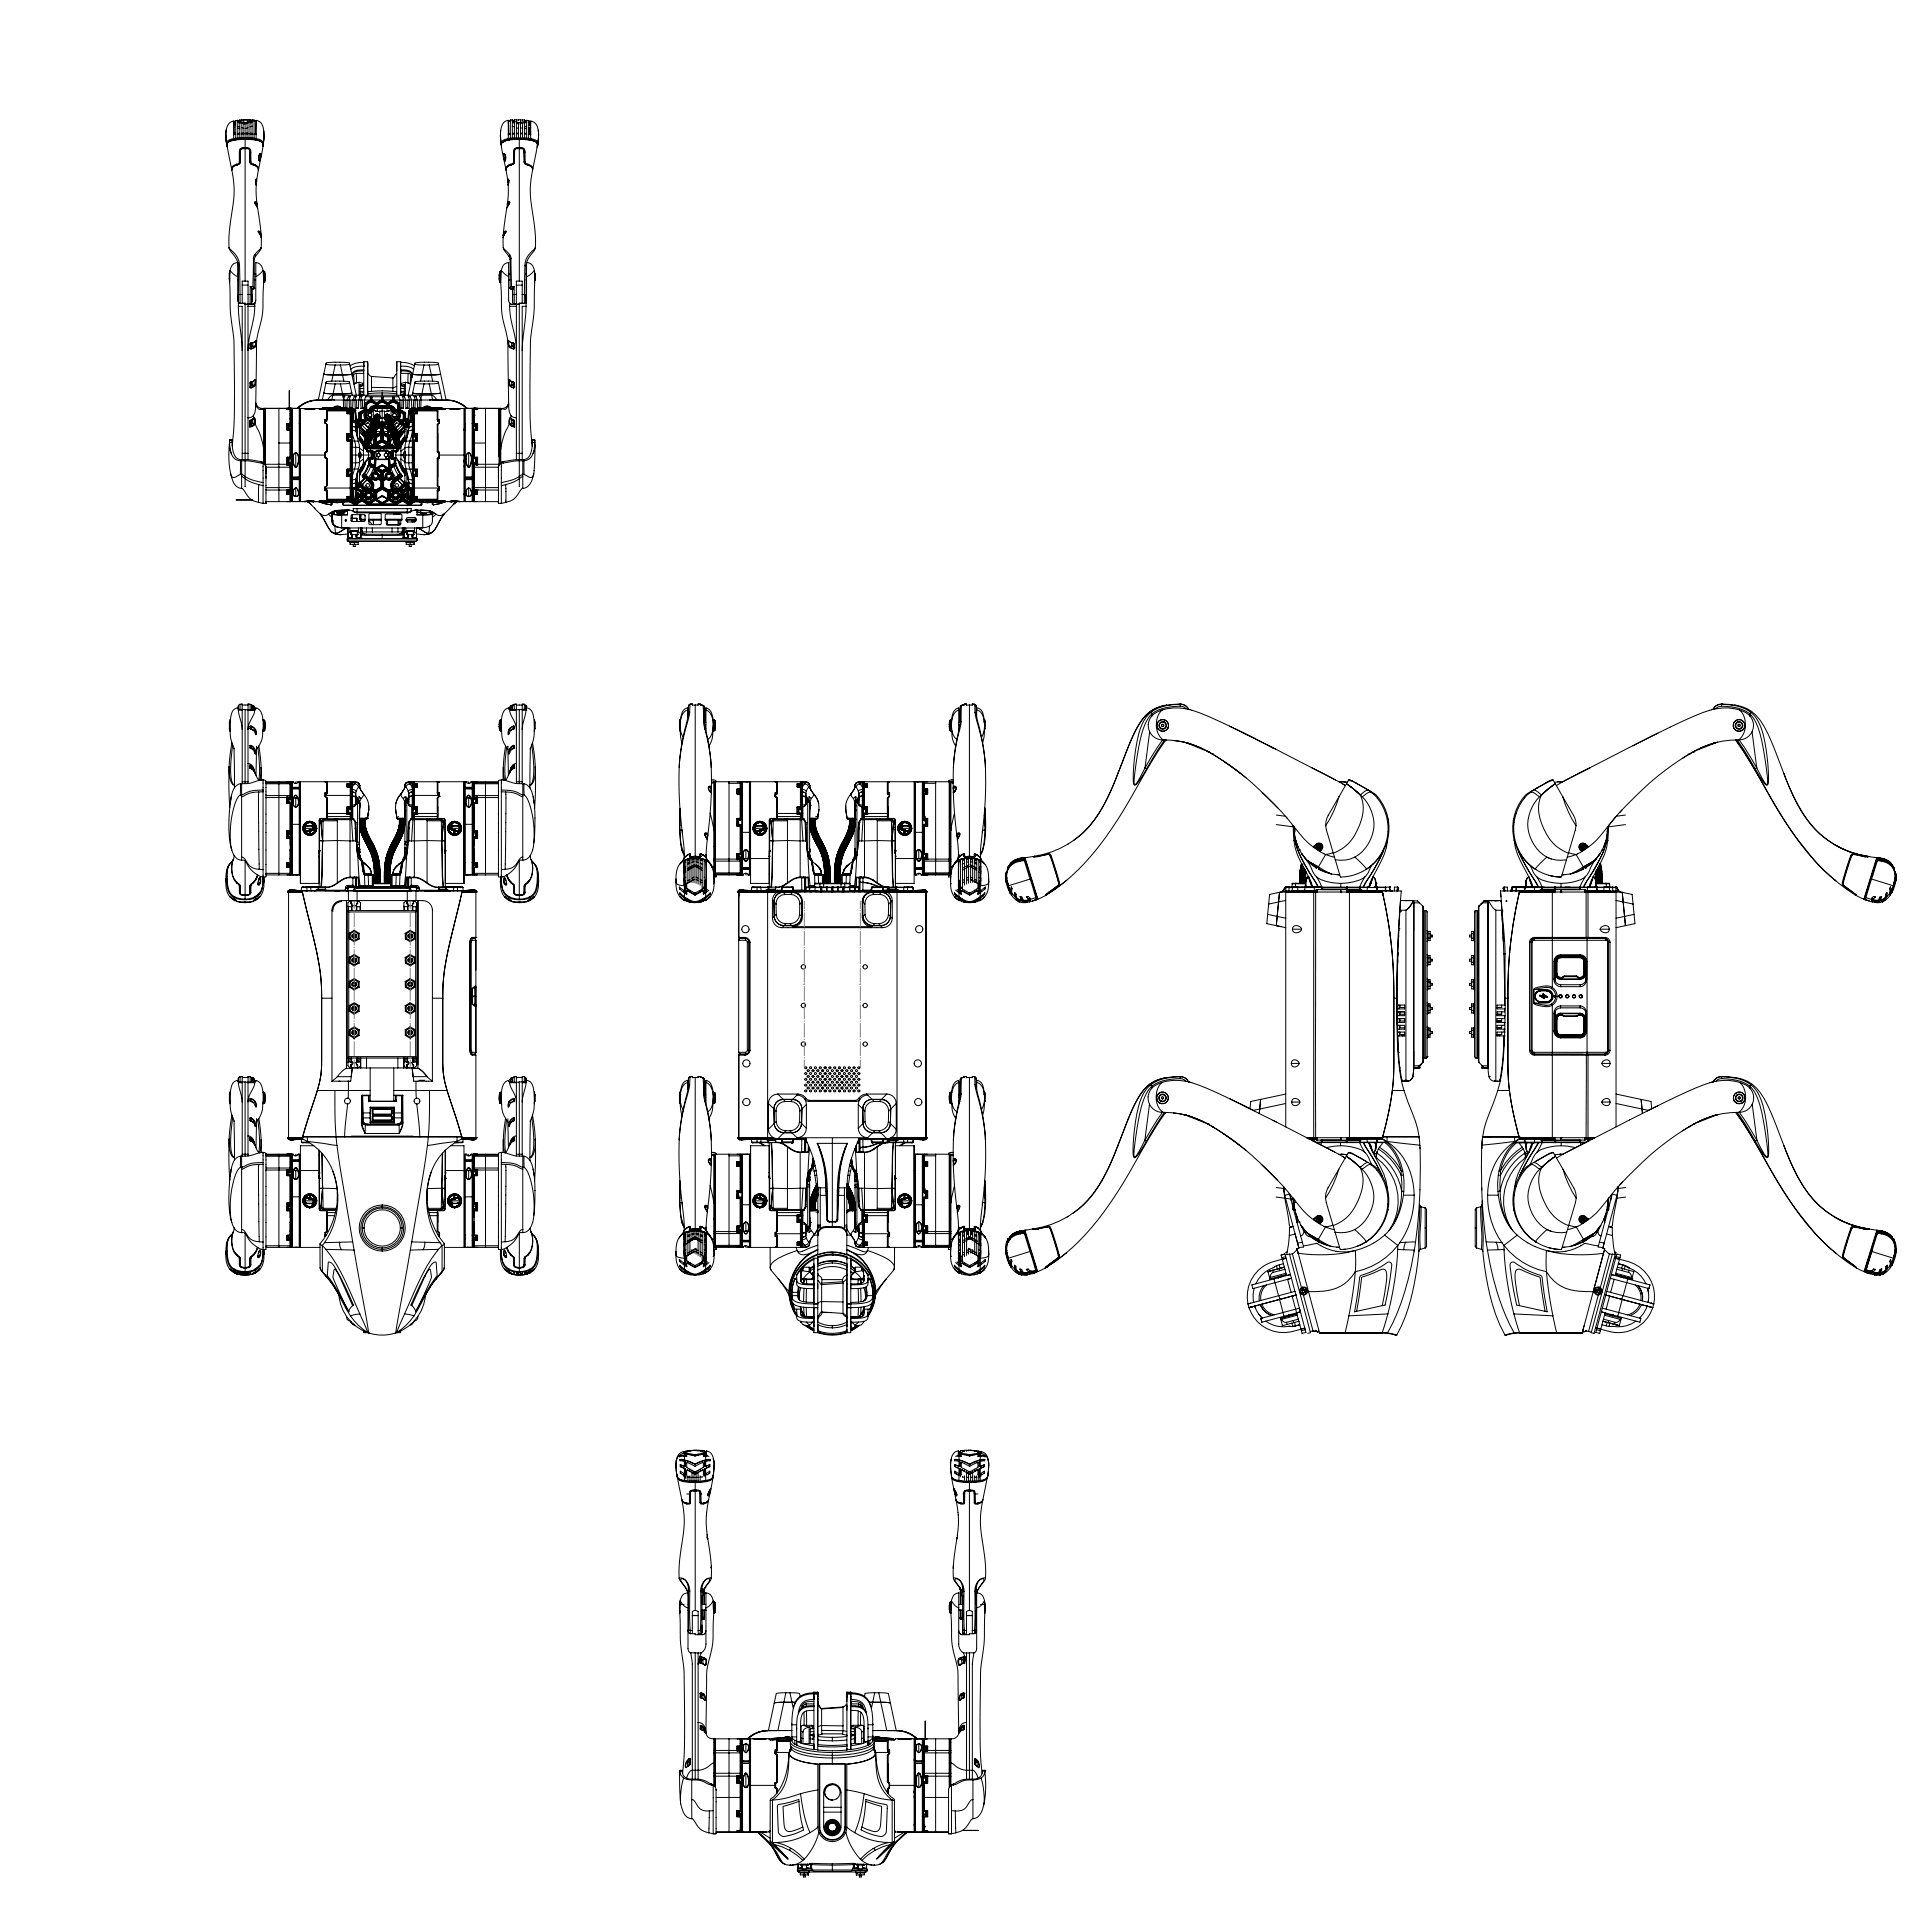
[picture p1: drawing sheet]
<svg xmlns="http://www.w3.org/2000/svg" width="2000mm" height="2000mm" viewBox="0 0 2000 2000" stroke-linecap="round" stroke-linejoin="round" font-family="sans-serif">
<g fill="none" stroke="#000" stroke-width="1.04">
<path d="M234 134v6M242 140v-14a7 7 0 0 0-6 5 29 29 0 0 0-1 19M242 140v4M242 132h1M243 126h.1M243 127v3v-1M243 127h.1M243 126v13M243 126h-1M243 127h-1M243 138h-1M243 138v1"/>
<path d="M243 127v2M243 129v1M243 127h1M244 125l-1 1M244 138l-2 1M244 137l-1 1M244 139v4M244 139l-2 1M244 126h-1M246 125l2-1v15M246 139v-14h-2v14M246 127l7 2"/>
<path d="M246 126l7 1M246 139v4M246 133h2M246 131h2M247 127h1M247 125l-1 1M248 139v4M248 139h-2M248 138h-2M251 127l2 1M251 139v4M251 127v12"/>
<path d="M251 132l2 1M251 124h-3M252 124l-1 1M253 124h2v1M253 138h-3M253 139v4M253 124v15M253 139h-2M253 127h1M253 127h.1M254 127h.1M255 127v12"/>
<path d="M255 139v4M255 138h2M255 139h2M255 124h2M257 139v-15h2v15M257 139v4M257 127l-2 1M257 128h-2M257 132l-2 1M259 125h2M259 139v4M259 138h2"/>
<path d="M259 139h2M261 126l-7 1M261 139v4M261 127h-2M261 131h-2M263 125l2 1M263 125h1M263 124v15M263 139v4M263 139h2M263 125h.1M263 124h-2v15"/>
<path d="M265 126h.1M265 126v13l-2-1M265 125a11 11 0 0 1 8 12l-1 13M265 139v5M265 125v14M273 135v6M518 140h.1M519 135l-1 3M526 139v-14a10 10 0 0 0-7 10l-1 6 1 9M526 139v5M528 125h1M528 138l-2 1"/>
<path d="M529 139v4M529 139h-3M529 125h-1M529 125l-2 1v13M530 131h3M531 126l7 1M531 139v4M531 124v15M531 127h2M531 124h-2v15M533 124h2v15M533 125h-3"/>
<path d="M533 139v4M533 124v15M533 139h-2M533 138h-2M535 139v4M535 127l2 1M535 132l2 1M535 128h2M537 124h-2M537 125v-1h2v15M537 139v4M537 127v12"/>
<path d="M537 139h-2M537 138h-2M538 127h.1M539 138h2M539 139v4M539 139h.1M539 139h2M539 124h4M541 127l-2 1M541 139v4M541 127v12M541 132l-2 1"/>
<path d="M543 138h2M543 139v4M543 139h2M544 127h-1M545 125l1 1M545 125h3v14M545 125l-2-1v15M545 127l-7 2M545 126l-7 1M545 139v4M545 125v14M545 133h-2"/>
<path d="M545 127h1M545 131h-2M548 138l2 1M548 137l1 1M548 139v4M548 139l2 1M548 126h1M548 136l1 1M548 133v3M548 125l1 1M548 127v2M548 132v4"/>
<path d="M548 136h.1M548 129v1M548 127h.1M549 126h1M549 137h.1M549 127v3l-1-1M549 127h-1M549 126h.1M549 138h1M549 127h1M549 126l1 1M549 138v1"/>
<path d="M549 137h1h-1M549 127v12M550 140v-14a6 6 0 0 1 6 3 31 31 0 0 1 1 21M550 132h-1v5M550 140v4M557 135l1 5M234 140l1 11M234 140l1 10M235 150v1M235 150h.1M235 151v1M235 149v1"/>
<path d="M235 151l5 24 1-3 4-2M235 151h.1M237 147l-2 2M242 144h.1M242 144l-4 1a4 4 0 0 0-3 4M242 145l-5 2M243 144v1M243 145l-5 2M244 143l-2 1M244 143v1M246 143h-2M246 143v1"/>
<path d="M248 158h1M248 158v10M248 143h-2M248 143v1M249 159v9M249 158v10M249 158v1M249 157v2M249 156v2M249 157v1M249 157v11M251 143v1h2"/>
<path d="M251 143h-3M253 153l-4 1-1 4M253 153v1M253 154l-3 1-1 2M253 154h2M253 154h.1M253 154h-4v4M253 154h-3M253 143h2M253 143v1M253 143h-2M253 144h2"/>
<path d="M253 144h.1M253 144h10l5 2M253 144l-9 1-7 2M253 144l-10 1M253 144l-12 1a5 5 0 0 0-6 6M253 144h1M254 153h-1M254 144v9M254 144a26 26 0 0 1 17 3l1 1v4M254 153h1M254 154h-1M254 154v137"/>
<path d="M254 154h1M254 154h.1M255 143h2M255 144h4M255 143v1M255 153l4 1 1 4M255 153h.1M255 153l-2 1M255 153l3 1 1 4M255 154l3 1 1 2M255 154a3 3 0 0 1 4 4M255 154h.1"/>
<path d="M257 143v1M257 143h2M259 157v1M259 157v11M259 143v1M259 143h2M259 144h2M259 157v2M259 158v10M259 159v9M259 158v1M260 158h-1"/>
<path d="M260 158v10M261 143v1M261 143h2M261 144h2M263 143l2 1M263 143v1M265 144l-1 1M265 144h3a5 5 0 0 1 5 6M265 144v1M265 145l4 1M268 146l3 1M269 159l-1 3v4"/>
<path d="M269 159h.1M269 159l1 3-2 4M270 159a7 7 0 0 1-1 8l-1-4zM270 159h-1M272 151l-4 24a5 5 0 0 0-5-5M273 150h-1M273 141v9M273 141l-1 10M518 140l1 11M518 140l1 10M519 150h.1M519 151l5 24"/>
<path d="M519 151h.1M522 159a6 6 0 0 1 1 8l-1-5zM522 159v3l1 4M522 159h.1M522 159l2 3-1 5M526 144h-2a5 5 0 0 0-5 6M526 144v1M526 145l-4 1M527 144l-6 3M529 143v1h2M529 143l-3 1M531 143v1"/>
<path d="M531 143h-2M532 158h1M532 158v10M533 158v10M533 158v1M533 159v9M533 157v2M533 156v2M533 143v1M533 144h-2M533 143h-2M533 157v1"/>
<path d="M533 157v11M535 143v1M535 143h-2M537 153l-4 1-1 4M537 153h.1M537 154l-3 1-1 2M537 154h1M537 153l2 1M537 154h.1M537 154h-4v4M537 153l-3 1M537 153v1"/>
<path d="M537 143v1M537 144h2M537 143h2M537 144h-4M537 143h-2M538 144v9M538 144h.1M538 153h1M538 153h-1M538 144a26 26 0 0 0-17 3l-2 3v2M538 154v137M538 154h1"/>
<path d="M538 154h-1M538 154h.1M538 144l-11 1-6 2M538 144l10 1 7 2M538 144l11 1M538 144l12 1a5 5 0 0 1 6 6M539 143v1M539 143h2M539 154h.1M539 154h3l1 4M539 154h3M539 153l4 1 1 4"/>
<path d="M539 153v1M539 154l3 1 1 2M541 143v1h-2M541 143h2M543 157v1M543 157v11M543 156v2M543 157v2v-1M543 158v10M543 143v1M543 143h2M544 158h-1"/>
<path d="M544 158v10M545 143l1 1M545 143h3M548 143v1M548 143l2 1M549 145l5 2M549 144v1M550 145a7 7 0 0 1 6 4M550 144h.1M550 144l4 1a4 4 0 0 1 3 4M556 151h.1M557 151l-5 24-1-3-4-2"/>
<path d="M557 149v1M557 150l-1 2M557 150v1M557 150h.1M558 140l-1 11M558 140l-1 10M240 176a112 112 0 0 1 0 48 132 132 0 0 0-3 33M245 170v1M245 171a5 5 0 0 0-5 5 5 5 0 0 1 5-5M245 171h.1M245 171h-1M248 168v1l-3 1"/>
<path d="M248 168h1M249 168l-1 2-3 1M249 168l-1 1M249 168h.1M259 168l1 2 3 1M259 168h.1M259 168l1 1 2 2M260 168v1l3 1M260 168h-1M261 170h1M262 171h1M262 171a6 6 0 0 1 6 5l-2 13"/>
<path d="M263 171l1 1a5 5 0 0 1 4 4M263 170l-1 1M264 170v1M268 176h.1M268 176h-1M268 175v1M524 176l2 13M527 170v1M529 170v1M529 170l-1 1a5 5 0 0 0-4 4M529 171l-1 1a5 5 0 0 0-4 4M529 171l-4 2-1 3"/>
<path d="M529 171h.1M529 171h-1M531 170h-1M532 168v1l-3 1M532 168h1M533 168l-1 1-3 2M533 168h.1M533 168l-1 2-3 1M543 168l1 2 3 1M543 168h.1M543 166v2M543 168l1 2 2 1"/>
<path d="M544 168v1l3 1M544 168h-1M546 171h1M546 171h.1M546 171a5 5 0 0 1 6 5M547 171l1 1a4 4 0 0 1 4 4M547 170l-1 1M551 176h.1M552 176a108 108 0 0 0 0 48 139 139 0 0 1 2 33M265 187v4M265 187l1-2v4M265 187v5"/>
<path d="M265 186v5M265 192v10l1 10M265 191v1M266 189l-1 2M526 189v2M526 191v1M526 192v9l-1 11M527 186l-1 5M527 187l-1 5M527 187l-1-2v4M527 187h.1M264 210h.1"/>
<path d="M264 210h1M264 211l3 4M264 210v1M265 210l1 4M266 210l-2-1a7 7 0 0 0 3 6l4 29M266 210h-1M266 210v2M266 212v2M525 212v2M526 211h-1M526 210l2-1a7 7 0 0 1-3 6l-4 29M526 210h1"/>
<path d="M526 210l-1 2M527 210h1l-3 5M527 210l-1 4M527 210h.1M527 210v1M528 211h-1M528 210v1M528 210h.1M528 210h-1M267 240h1M269 240l-2-1 4 7M269 240h-1"/>
<path d="M269 240l2 4M523 240l1-1-3 7M523 240h.1M523 240l-2 4M237 257l4 5a23 23 0 0 1 6 14M237 257a26 26 0 0 1 11 18M237 257h.1M267 240l4 6M268 240h.1M268 240l2 4M270 257l-1 3-5 6M270 243l1 1"/>
<path d="M270 257l-6 7M271 244v2M271 246l-1 11M521 246v11M521 246h.1M521 244v2M521 257l1 3 5 6M521 257l7 7M521 257h.1M521 243v1M523 240h1l-3 6M523 240l-1 4"/>
<path d="M523 240h1M554 257a25 25 0 0 0-10 18M554 257h.1M554 257v2l-4 5a21 21 0 0 0-5 12M247 276v29M248 275l1 30M248 275l-1 1M262 268v29M262 268l1 1v29M264 264l-2 4M264 264v2M264 266l-1 3-1-2"/>
<path d="M265 272a8 8 0 0 1 7 9l-5 4-2 1M265 272v14M527 272v14M527 272a8 8 0 0 0-7 9l4 4 3 1M527 266l1 3M528 264l1 4M528 264l-1 2M528 268v1M528 269v29M529 268l1 29M529 268l-1 1M544 275l-1 30"/>
<path d="M544 275l1 1M545 276v29M238 289v2M238 288v2M238 289h.1M238 288v1M238 281v9a362 362 0 0 0 4 64v4a901 901 0 0 1-1 100v4M238 281h.1M238 280v1M238 283v5M238 283v6M238 280l4 4 4 2"/>
<path d="M238 280h.1M238 280a7 7 0 0 1 8-8v14M246 290h1M246 286l1 27M246 284h1M251 295h6M254 291h-3v14M254 291h3v14M259 297v8M259 297l2 2M259 297h3M261 299v6"/>
<path d="M261 300v13v-8M261 299h.1M261 300h.1M261 299v1M261 299h1M261 299h2M262 297l1 2M262 297l1 1M263 299h.1M263 298h.1M263 298v1M263 284h2"/>
<path d="M263 290h2M265 286v25l-1 3M272 281h.1M273 280h-1M273 280v1M273 281v1a325 325 0 0 1-2 47l-2 9a114 114 0 0 0-3 38l-1 25a119 119 0 0 1-1 27l-1 2M273 281h.1M273 281v1M273 282h.1M273 293h.1M273 281h1M273 282v11"/>
<path d="M273 282h1M273 281l1 1M274 282l1 6-1 4M274 282v10M274 292l-1 1M274 281v1M274 283l1 2M275 288l-1 3M517 288l1 4M517 290l1 2M517 283v2M518 282v10"/>
<path d="M518 282l-1 8M518 292v1M518 281v1M518 281h1M518 281h.1M518 282h.1M518 282v11M518 293h1M519 281l-1 1M519 281h.1M519 281v1a332 332 0 0 0 2 48 105 105 0 0 1 5 42l1 49v5l2 4M519 280v1"/>
<path d="M520 281h.1M527 286v25l1 3M527 284h1M527 290h1M528 298v1M528 299h1M529 299h.1M529 299h1M530 297l-1 2M530 297l-2 1M530 299l1 1M530 299h.1"/>
<path d="M530 299h1M531 299v6M531 300v13v-8M531 300h.1M531 299h.1M533 297l-2 2M533 297l-3 2M533 297v8M533 297h-3M535 295h6M538 291h3v14M538 291h-3v14"/>
<path d="M545 284h.1M545 290h.1M545 286v27M554 280a8 8 0 0 0-9-8v14M554 280v10a383 383 0 0 1-5 65v7a752 752 0 0 0 2 96v4M554 280l-5 4-4 2M554 280h-1M554 283v5M554 283v1v5M554 289v2M554 288v2M554 289h.1"/>
<path d="M554 288v1M247 305v8M247 313v4M247 317l4 46M247 313l2 1h5v1M247 317h4v46M247 305v7M247 312v1M249 305v9M249 305h-2M251 314h3v1M251 305h-2"/>
<path d="M251 305v9M254 315v155M254 315h3M254 315h.1M257 315h4M257 317h7M257 315v2M257 317v46M257 315h.1M257 305h2M257 305v10M259 305h2"/>
<path d="M259 315h-2M261 305h.1M261 305v8l-2 2v-10M264 317a141 141 0 0 1-6 34l-1 12M264 314l-3 1M264 314v3M528 314h.1M528 314l1 1h6M528 314v3M528 317a129 129 0 0 0 5 32l2 14M528 317h7M528 314h1"/>
<path d="M531 309v3M531 305v8l2 2M533 305h-2M533 305v10h2M535 305h.1M535 305v10M535 305h-2M535 315h3M535 315v2M535 317v46M535 315h.1M538 314h4"/>
<path d="M538 315v155M538 314v1M538 315h.1M541 314h-3M541 305v9M541 305h2M541 305h.1M542 314h1M543 305h2M543 305v9M545 305v7M545 317l-4 46"/>
<path d="M545 317h-4v46M545 305v8M545 312v5M545 313l-2 1M259 356v5M259 356h.1M259 358l1 1M259 357h1M260 359v2M260 358v1M260 359h.1M260 355l-1 1"/>
<path d="M260 355h.1M260 358h-1M261 359h3M262 355v3l-2 1v-4M264 359l-4 2M264 359h.1M265 353l-5 2M265 353h.1M265 353h1l-2 6M265 353l-1 6M527 353l1 6M527 353l5 2"/>
<path d="M527 353h-1l1 6M527 353h.1M527 359l5 2M528 359h-1M528 359l4 2M528 359h3M530 355v3l2 1v-4M532 358h.1M532 359h.1M532 357h.1M532 355l1 1M532 355h.1"/>
<path d="M532 355v1M532 359v2M532 358v1M532 356h.1M532 356h1M532 356v5M533 356v5M251 363v107M257 363v70M259 361h1M259 361h.1M259 360h.1"/>
<path d="M260 361h.1M338 377l-3 10M338 377l9 1M338 377a26 26 0 0 1 14-2l8 1h2v1M347 378l-2 10M347 378h6M353 378l2 10M362 377l-9 1M362 377l2 10M363 379a23 23 0 0 1 14-4v4a18 18 0 0 0-14 3M377 379h.1M381 379v30v-35v13"/>
<path d="M381 375h-4v34M411 375v4M411 379v5M415 375a23 23 0 0 1 14 4M415 375h-4v34M415 375v34v-30a18 18 0 0 1 13 3M415 375h.1M415 375v3M430 377l-3 10M430 377l9 1M430 377v-1l10-1h12l2 1v1M439 378l-2 10"/>
<path d="M439 378h6M445 378l2 10M454 377l-9 1M454 377l2 10M532 361h.1M532 360h.1M532 361h1M533 361h-1M535 363v70M541 363v107M259 397v4M259 396v1"/>
<path d="M259 396v5M259 399h1M259 398h1M259 397h1M260 399v2M260 398v1M260 399h.1M260 396h-1M260 396l-1 1M260 396h.1M261 399h2M262 395v3l-2 1v-3"/>
<path d="M263 399l-3 2M263 399l1 1M264 394l-4 2M264 400l-4 2M264 393l-4 3M264 393h1v2l-1 5M264 393v1M264 393v3l-1 3M335 387l10 1M335 387l-5 27M338 397l-3 10M338 397l9 1"/>
<path d="M338 397v-1a26 26 0 0 1 14-1h8l2 1v1M345 388h10M345 388l-1 7M347 398l-2 10M347 398h6M353 398l2 10M355 388l1 7M362 397l-9 1M362 397l2 10M364 387l-9 1M364 387l5 22M364 388a7 7 0 0 1 9-5h4v1a12 12 0 0 0-12 4"/>
<path d="M365 390v1M366 388l-1 3M366 388h.1M366 388l1 9M369 387h8M369 387h.1M369 387l-3 1M369 387v9M370 396l-4 1M372 396l-5 2M372 396v13M372 396l4 1"/>
<path d="M373 398l3 1M373 398v11l4-1M373 398h.1M376 397v2M376 400h-3M376 399v1M376 397v3M381 387l4 3M381 384v3M385 390v11M385 390l22 1M407 392v10"/>
<path d="M411 387l-4 4M415 387h8M415 384v3M415 383a12 12 0 0 1 12 4v1M415 384a12 12 0 0 1 12 4M416 399v1h3M418 398l1 11M418 398l-2 1M418 398h1M420 396l5 2M420 396l-4 1v2M420 396v13"/>
<path d="M421 396l4 1M423 387l3 1M423 387l-1 9M426 388l-1 9M426 388l1 3M427 390v1M427 387l10 1M427 387l-4 22M430 397l-3 10M430 397l9 1M430 397v-2h10h12l2 1v1M437 388h10"/>
<path d="M437 388l-1 7M439 398l-2 10M439 398h6M445 398l2 10M447 388l1 7M454 397l-9 1M454 397l2 10M456 387l-9 1M456 387l6 27M528 393h-1v2l1 5M528 393l4 3M528 393v1"/>
<path d="M528 400l4 2M528 394l4 2M528 394l-1 1 1 4M528 399v1M528 399l4 2M528 399h3M530 395v3l2 1v-3M532 398h.1M532 399h.1M532 397h.1M532 396l1 1M532 396h.1"/>
<path d="M532 399v2M532 398v1M532 396v5M533 397v4M259 401l1 1M259 401h.1M259 401h1M260 401v1M265 417l1 2a7 7 0 0 0 7 4M265 418v3v-2M265 418l1 2a4 4 0 0 0 4 4M300 404v20"/>
<path d="M329 414v1M329 415a30 30 0 0 0-20 8M329 414h15M335 407l10 1M335 407l-1 7M338 414h3M339 414h-1M341 414h6M341 414l-12 1M344 414h-5M344 414h3M345 409a7 7 0 0 0-6 5"/>
<path d="M345 409h10M345 409l-1 5M345 408v1M345 408h10M347 414h37M355 408v1M355 409h82M355 409l1 5M355 409l2 1-1 3M355 409l1 4M356 413v9M357 414l1 9"/>
<path d="M361 411h2M361 411l-1 3-1 9h-1M361 410v1M363 411l-1 3v9M363 410v1M363 414l1 9M364 407l1 2M364 407l-9 1M367 411l-1 3-1 9h-1M367 411h2M367 410v1M369 411l-1 3v9"/>
<path d="M369 410v1M369 414l1 9M373 411l-1 3-1 9h-3M373 411h2M373 405h4M373 402h4M373 410v1M375 411l-1 3v9M375 410v1M375 414l1 9M377 406l-4 1M378 418h.1"/>
<path d="M378 418v6M378 418h1M379 418v6M379 411l-1 3-1 9h-3M379 411h34M379 418v1M379 418h.1M379 419v5M379 419h.1M379 410v1M379 419h1M379 418h1"/>
<path d="M380 418l-1 1M380 418v1M380 419v5M381 406l15-1 15 1M381 405l1 1M384 412v2M384 414h.1M384 414l-6 4M384 414v1M384 415h1M384 415v1M384 415l-5 3"/>
<path d="M384 411v1M384 411h.1M384 411v3M384 416h.1M384 416l-5 2M384 416h1M384 416l5 3M384 416l-4 3M384 414h1M384 415l6 3M385 416h-1M385 416h.1"/>
<path d="M385 416l4 2M385 411h.1M385 411l-1 3M385 401v4M385 401l22 1M385 415v1M385 415l5 3M385 411v1M385 414l-1 1M385 414h.1M385 414l5 3M385 412v2"/>
<path d="M385 414h10M389 419h.1M389 419v1M389 418v1M389 418l1 1M389 418h.1M390 418v1M390 418h-1M390 419h.1M390 419v1M390 419h-1M390 418h1"/>
<path d="M390 417v1M390 417h.1M390 419h1M390 417l1 1M391 418l-1 1M391 418h.1M391 419v1M391 419h.1M391 418v1M395 412v2M395 414h.1M395 414l-5 3"/>
<path d="M395 414l1 1M395 414h1M395 411v1M395 411l1 3M395 411h.1M396 414h.1M396 414h-1M396 414v1M396 415l-5 3M396 415h.1M396 416h.1M396 407l-15 1"/>
<path d="M396 407l15 1M396 407v2M396 415v1M396 415l6 3M396 415l5 3M396 416l5 3M396 416l4 3M396 416l-5 3M396 411v3M396 411h.1M396 411l1 1M396 414l5 3"/>
<path d="M397 414h10M397 412v2M397 414h-1M397 414l4 3M397 412l-1 2M400 419v1M401 419h-1M401 419v1M401 418v2M401 418v1M401 418h1M401 417v1"/>
<path d="M401 417h1M401 417h.1M402 418h-1M402 418v2M402 417v1M402 417h.1M402 418v1M402 418h.1M402 419v1M402 419h.1M402 419h1M402 418h1"/>
<path d="M403 418l-1 1M403 418v1M403 419v1M407 412v2M407 414h.1M407 414l-5 3M407 414v1M407 411v1M407 411h.1M407 402v3M407 411v3M407 415l-5 3"/>
<path d="M407 415h.1M407 416h.1M407 415v1M407 415l6 3M407 415l5 3M407 416l-4 2M407 416l-4 3M407 416l5 3M407 414h1M408 411l-1 3M408 411h.1M408 411v1"/>
<path d="M408 414l-1 1M408 414h.1M408 414l6 4M408 414h37M408 412v2M411 400l-4 2M412 419h.1M412 419v5M412 418v1M412 418l1 1M412 418h.1M412 410l1 1"/>
<path d="M413 419h.1M413 419v5M413 419h-1M413 411l1 3v9h4M413 418v7l1-1M414 418h-1M414 418v6M414 418h.1M415 406l4 1M415 408l4 1M415 405h4M415 402h4"/>
<path d="M416 414v9M417 410v1M417 411h2M417 411l1 3v9M418 410l1 1M419 411l1 3v9h4M422 414v9M423 410v1M423 411h2M423 411l1 3v9M424 410l1 1M425 411l1 3v9h2"/>
<path d="M427 407l10 1M427 407v2M428 414v9M429 410v1M429 411h2M429 411l1 3v9M430 410l1 1M431 411l1 3v9h2M434 414v9M436 413v1M436 413v9M437 409l-2 1 1 3"/>
<path d="M437 409h.1M437 409h10M437 409l-1 4M437 408h10M437 408v1M445 414h6M447 408v1M447 409a7 7 0 0 1 5 5M447 409l1 5M448 414h4M448 414h-3M448 414h15"/>
<path d="M451 414l12 1M452 414h1h-2M456 407l-9 1M456 407l2 7M463 414a30 30 0 0 1 21 9 30 30 0 0 0-21-9zM463 414v1M463 415a30 30 0 0 1 20 8M527 417l-2 3a7 7 0 0 1-6 3h1M527 418v3v-2M527 418l-1 2a4 4 0 0 1-2 4 4 4 0 0 1-4-1M532 401v1M532 401h.1"/>
<path d="M532 401h1M533 401l-1 1M257 433v37M259 437v4M259 436v1M259 436v5M259 438l1 1M259 438h1M259 437h1M260 439v2M260 438v1M260 439h.1"/>
<path d="M260 436h-1M260 435l-1 2M260 435v1M261 439h2M262 435v3l-2 1v-3M263 434l-3 2M263 430l-2 2-4 1M263 430v3M263 434l1 2-1 3M263 433h1v2v4M263 433l-3 2M263 433v1"/>
<path d="M263 433l-4 2v7l3-1 2-2M263 433h1v1v5M263 439l-3 2M263 439h1M264 439l-4 3M264 439l1 3a60 60 0 0 1 8 23M270 424h3M273 423l-3 1M273 423v1M273 424v41M273 423h1M274 423v57"/>
<path d="M274 423h.1M274 423v1M274 424v56zM274 423v49M274 424v48M275 423v50M275 423v58M275 423h27M275 423l-1 1M289 423v36M297 439v6h4M297 439h.1"/>
<path d="M297 423h.1M297 423v1h4M297 439v6M297 424h5M297 423l2 1M299 439h3M299 439v6M299 439h.1M299 424h.1M299 439v1M299 423v1M299 424v-1v1"/>
<path d="M299 424h2M301 430h.1M301 423h-4M301 423h.1M301 424v15M301 439h-4M301 433v1M301 424v2h1M301 439h.1M301 427h1M301 428h1M301 437v1"/>
<path d="M301 428v1M301 424h.1M302 426v1M302 423h.1M302 429v10M302 429h-1v10M302 439h.1M302 439l-1 2M302 424v1M302 424h.1M302 423v1M302 423l-1 1"/>
<path d="M302 423h-27h-1M302 424v2M302 428v1M302 428l-1 1M302 427v1M302 424h-1M302 425v2M302 430v1M302 439v1M302 428h-1M302 439v55M302 424v15"/>
<path d="M302 433h.1M303 423l-1 1M303 439v55M303 439h-1M303 423h.1M303 423v16M303 423h7M308 423h-6M308 422a30 30 0 0 1 21-8 29 29 0 0 0-21 9zM310 439v55M310 439h.1M310 423v16"/>
<path d="M310 439v7M315 423h9M315 423h.1M315 423h1M316 423h.1M316 423h2M318 423h5M318 423h.1M320 423h1M320 423h.1M321 423h-1M321 423h.1"/>
<path d="M321 423h3M323 423h1M323 423h.1M324 423h.1M324 423h1M324 423h-1M325 423h.1M325 423h-1M325 423h2M327 423h-2M332 423v1M333 423h-1"/>
<path d="M333 423l-1 1M333 423l-1 1v-1M333 423h.1M335 423h.1M335 423h-2M335 423l-1 1M335 423l-1 1h1M335 423v1M335 424h.1M336 423v1M336 423h-1M336 424h-1"/>
<path d="M337 435v1h1h-1M337 436v3M337 435h.1M337 436v2M337 434h.1M337 434v1M337 439h.1M337 439h1v29h-1M337 434v2M337 436h.1M337 435v1M338 435l-1 1"/>
<path d="M338 434h-1M338 434v1M338 439l1 1M338 425h21M338 435h.1M338 426v8M338 434v-10h-7v-1h-20v48M338 434h.1M338 424h21M338 425h1M339 435h-1M339 426v9"/>
<path d="M339 426h20M339 426h-1M339 425v1M339 425h24M339 425l-1 1M345 422a6 6 0 0 1 9 0M346 422l3-1 4 1M347 422a5 5 0 0 1 5 0M348 422h3M349 423l-13 1M349 423l14 1M349 422l8 1"/>
<path d="M349 422l-14 1M349 422l-13 1M349 422v1M349 422l14 1M349 422h.1M358 423h-1M359 424h5M359 424v1M359 425h5M359 426v2h4M359 426h1M359 425v1"/>
<path d="M359 425l1 1M359 425h1M360 428h3M360 425v3M360 428h.1M361 426h3M361 426v2M361 428h3M361 428h.1M361 427h3M363 424h1M363 423v1"/>
<path d="M363 423h1M363 428v1M363 428v21M363 425h-3M363 425l1 1M363 425h1M363 425h.1M363 429v20M364 423h1M364 423h-2M364 427v1M364 428h.1"/>
<path d="M364 428v1M364 424l1 1M364 424v1M364 425h.1M364 426h.1M364 428v21M364 426v1M364 425v1M364 424l2 1M364 423v1M364 436h.1M364 434h1"/>
<path d="M364 425h1M364 429v13M364 429h.1M364 426v2M364 437v5M364 437h.1M365 435l3 2v1M365 437v5M365 437h-1M365 437l3 2M365 436v1M365 436l-1 1"/>
<path d="M365 436l3 2M365 435l-1 2M365 435v1M365 423h.1M365 434h1M365 425v9M365 434v1M365 423l2 1 1 1M365 423l1 1M366 434l1 2M366 425h.1M366 434h.1"/>
<path d="M366 425v9M366 424v1M366 424h.1M366 424l2 1M366 424l1 1M367 436h.1M367 436v1M367 437h.1M367 425l1 10M368 425h-1M368 425v10M368 436h.1"/>
<path d="M368 436l-1 1M368 436v2M368 425h.1M368 437h.1M368 425l1 10M368 437v1M368 436v1M368 435l-1 1M368 435h.1M368 438v1M368 439v4M368 438v2"/>
<path d="M368 438l1 7-1-4M368 438h.1M368 435v1M369 434h2M369 435v2M369 437l1 5M369 435h-1M369 437l-1 1M369 435h.1M369 437h.1M369 438h2M369 437l2 1"/>
<path d="M369 437h1M370 423h1M370 423h-2M370 436l-1 1M370 436v1M370 437l1 1M370 437h.1M370 437h1M371 440h.1M371 440h-1M371 438v1M371 437v1"/>
<path d="M371 438l-2 2M371 437h.1M371 438h.1M371 434v1M371 434l-2 1M371 439l-1 1M371 439h1M371 439h.1M371 439v1M371 435h.1M371 438h1M371 435l-2 1"/>
<path d="M372 428h.1M372 428v7M372 435h-1M372 439l-1 1M372 438v1M372 438h-1M372 438l1 1M372 434v1M372 427v1M372 428v6M372 434h.1M372 428h1"/>
<path d="M372 434l1 1M372 434l-2 2M373 428h.1M373 428h-1M373 428v7M373 435l-3 1M373 439h.1M373 436h.1M373 439l-2 1M373 436l2 1M373 435v1M373 435l4 2"/>
<path d="M373 435l-3 2M373 436l-2 1M373 436l3 1M373 439l-1 2M373 428v1M373 434v1M373 428h1M373 434l1 1M373 429v5M373 435l3 1M373 429h1M374 434h.1"/>
<path d="M374 429h.1M374 429v5M374 434h-1M374 435h-1M374 428l-1 1M374 435l2 1M374 428h.1M374 428v1M374 434v1M374 434l2 2M374 434l2 1M375 437h.1"/>
<path d="M375 437l-2 2M375 437h1M376 423h1M376 423h-2M376 437h.1M376 437l-4 4M376 436h.1M376 436h1M376 435v1M376 435l1 1M377 437h-1M377 437l-5 4"/>
<path d="M377 436h-1M377 436h.1M377 438v1M377 439h.1M377 439l2 2M378 424v1M378 424l-6 4M378 425h.1M378 425l-5 3M378 424h.1M378 424l-6 3M378 427a6 6 0 0 0 0 7"/>
<path d="M378 427l-4 2M378 434h.1M378 434l-2 1M378 424h1M378 434l-1 2M378 434h1M378 433v1M378 433h.1M378 433l1 1M379 424l-1 1M379 434v1M379 425h.1"/>
<path d="M379 426h.1M379 434l-2 2M379 425v1M379 425l-6 3M379 425l1 1M379 426l-5 2M379 425l-5 3M379 434h.1M379 424v1M379 424h.1M379 426l-1 1M379 435h.1"/>
<path d="M379 435l-2 1M379 435l-7 6M379 426a6 6 0 0 0-1 7M379 425h1M379 434l1 1M379 424h1M379 435l-6 7M379 435h1M380 424l-1 1M380 424v1M380 426h-1M380 435v1"/>
<path d="M380 435l-5 5M380 424h.1M380 425v1M380 435h-1M380 435h.1M380 436h3M380 436l-5 5M380 425h.1M380 435l3 1M381 438a1.9 1.9 0 0 1 2 2 1.9 1.9 0 0 1-2 2M381 438a1.9 1.9 0 0 0-2 3M381 438h-1"/>
<path d="M381 438h.1M382 424h1M382 424h-2M383 436h.1M383 424l-3 1M383 424h.1M383 426a4 4 0 0 0-4 4 4 4 0 0 0 4 4M383 434l1 2M383 426h.1M383 434l2 2M383 436l1 2M383 434h.1"/>
<path d="M383 424a4 4 0 0 1 4-3h18a4 4 0 0 1 4 3M383 436l2 3M383 424a6 6 0 0 0-5 6 6 6 0 0 0 5 6M383 424v1M383 425a5 5 0 0 0-5 5 5 5 0 0 0 5 5M383 428a2 2 0 0 0-2 2 2 2 0 0 0 2 2M383 432h.1M383 428h.1M383 428l2 1M383 425h1M383 425h.1M383 435v1"/>
<path d="M383 432l2 1v1M383 428a2 2 0 0 1 2 2 2 2 0 0 1-2 2M384 435l1 3M384 435h-1M384 435l-1 1M384 438l1 1M384 438v2M384 424l-1 2M384 436l1 1M384 424l1 1M385 439h.1M385 425l-2 1"/>
<path d="M385 436l1 1M385 436h-1M385 425h.1M385 436h.1M385 431l-2 1M385 434l1 2M385 426v1l-2 1M385 426h.1M385 434h.1M386 440l2 1 1 1M386 440l-2 1M386 440h1"/>
<path d="M387 440h-1M387 440l2 1v2M387 439v1M387 439l2 1 1 2M387 439l-2 1-1 1 3-1M387 424l-2 2M387 424v10M387 439h.1M387 439h-2M387 421a3 3 0 0 0-3 4M387 422l-2 1-1 1M387 423h-2v2"/>
<path d="M387 423l-2 2M387 421a4 4 0 0 0-4 3M387 420v1M387 420a4 4 0 0 0-5 4M387 439l2 1 1 1M387 423h18M387 421h18M387 422h18M387 421h.1M387 422v1M387 421h2M387 420h2"/>
<path d="M387 439l2 2M387 439l3 1v2M387 439h-1M387 438v1M387 438l3 2v2M387 438l-2 1-1 1 3-1M387 424l1 1M387 438h.1M387 438l3 1v2M387 438h-1M387 438l-2 1M387 438h-2v1"/>
<path d="M387 438l2 1 1 2M387 438l2 1M387 435h1M387 437v1M387 437l3 1 1 3M387 437l-2 1v1M388 437h.1M388 437l-2 1M388 437l2 1 1 2M388 437l1 1M388 437l2 1v2M388 431v1"/>
<path d="M388 432h-1M388 436v1M388 436l3 2v2M388 436l-2 1-1 1 3-1M388 431h.1M388 436h.1M388 436l-2 1M388 436l2 1 1 2M388 425l5 1M388 436l2 1M388 425l3 1M388 435v1"/>
<path d="M388 435l3 2v2h10M388 435l-2 1-1 1 3-1M388 435l2 1 1 2M388 435l-2 1M388 435h.1M388 435l3 2v2M388 435l3 1v2M388 435h-1l-1 1 2-1M389 434v1M389 434l-2 1M389 434l2 1 1 2M389 434h.1"/>
<path d="M389 434h1a2.7 2.7 0 0 1 2 4v-1M389 434l-3 1M389 434h1a2.7 2.7 0 0 1 2 3M389 434h-2l-1 1M389 420v1M389 420h.1M389 421h.1M389 434h2l1 2M389 434h-2M389 433v1M389 421h1M389 433h1a2.7 2.7 0 0 1 2 4 2.9 2.9 0 0 0-3-4"/>
<path d="M389 433h.1M389 433l-2 1-1 1 3-2M389 433l3 2M389 433h-1M389 433l-2 1M389 432l1 1a2.8 2.8 0 0 1 2 3 2.9 2.9 0 0 0-3-3M389 432v1M389 432l-2 2M389 423a4 4 0 0 0-4 3M389 423l-2 1M389 423h.1M389 420h1"/>
<path d="M389 432l-1 1M389 432l3 2M390 432h-1M390 432l-3 2v-1M390 420l-1 1M390 420h.1M390 432h1a2.8 2.8 0 0 1 1 4 2.9 2.9 0 0 0-2-4M390 432h.1M390 432l-3 1M390 432l2 1M390 431v1M390 431l-3 2v-1"/>
<path d="M390 431h.1M390 431a3 3 0 0 1 3 4M390 431l-3 2M390 431a3 3 0 0 1 3 4 2.9 2.9 0 0 0-3-4M390 431h-2l-1 2 3-2M390 420v1M390 421h.1M390 430v1M390 430a3 3 0 0 1 3 4M390 430l-3 2M390 421h1M390 430h.1"/>
<path d="M390 430a3 3 0 0 1 3 3M390 430l-2 2M390 430l2 1 1 1M390 430l3 1M390 430l-2 1M391 429a3 3 0 0 1 2 4M391 429h.1M391 429l2 1M391 429l-3 2M391 420h-1M391 420v1M391 429l2 1 1 1"/>
<path d="M391 429h-2M391 423v3M391 426h2M391 420h.1M391 439h3zM391 439h10M391 421h9M391 421h.1M391 420h9M392 438h8M393 426h.1M393 434h.1"/>
<path d="M393 433h.1M394 433h.1M394 433h-1M394 433h4M394 433h2M394 439l1 1M395 440l-5 3M395 440v1M395 440h.1M395 439h1M395 439v1M395 439h-1"/>
<path d="M395 440v8M396 440h-1M396 440v8M396 440h.1M396 439h1M396 439v1M396 426h2v4M396 426h-3v4M396 426v7M396 433h2M396 433v4M396 423v3"/>
<path d="M396 440h1M397 439l-1 1M397 439h.1M397 440v1M397 440h.1M397 439v1M397 439h4M398 433h.1M399 426h.1M398 434h.1M400 437h-8M400 420v1"/>
<path d="M400 420h1M400 421h1M401 421h1M401 426h-2M401 420l-1 1M401 420h.1M401 429h.1M401 429l-2 1-1 1M401 429h1M401 423v3M401 429a3 3 0 0 0-3 4M401 420h1"/>
<path d="M401 420v1M401 429l3 2M401 429l-2 1M401 430l-2 1M401 430h.1M401 430l3 1M401 430a3 3 0 0 0-3 4M401 430a3 3 0 0 0-2 4M401 430l3 2M401 430l3 2-3-2M401 430a3 3 0 0 0-3 3M401 430h1"/>
<path d="M402 421h.1M402 420h.1M402 433h-1M402 430a3 3 0 0 0-3 4M402 430v1M402 430l2 2M402 431a3 3 0 0 0-3 4 3 3 0 0 1 3-4M402 431h.1M402 431l2 1M402 421h1M402 420v1M402 431l2 2"/>
<path d="M402 431a2.9 2.9 0 0 0-3 4 2.9 2.9 0 0 1 3-4M402 431l2 1 1 1M402 431v1M402 431l3 2M402 432l-3 1M402 432a2.9 2.9 0 0 0-3 4 2.9 2.9 0 0 1 3-4M402 432h.1M402 432l3 1M402 420l1 1M402 432l-2 2M402 432h1M402 432l-1 1a2.8 2.8 0 0 0-1 3 3 3 0 0 1 2-3"/>
<path d="M402 432v1M402 432l3 2M402 420h1M402 423a4 4 0 0 1 4 3M402 423l3 1M402 423h.1M402 433h1M402 433l3 1M403 433l-3 2M403 433h1M403 433h-1a2.7 2.7 0 0 0-2 4 2.9 2.9 0 0 1 3-4M403 433h.1"/>
<path d="M403 433l2 1v1l-2-2M403 434h.1M403 433v1M403 434h-2l-1 2M403 434h2M403 420v1M403 421h2M403 421h.1M403 420h2M403 434h-1a2.7 2.7 0 0 0-2 3M403 434h2l1 1M403 434l-2 1-1 2"/>
<path d="M403 434l3 1M403 434l2 1M403 434v1M403 435h.1M403 435l-3 1v2M403 435h2l1 1-3-1M403 435l-2 2v2M403 435l-2 1v2M403 435l2 1M404 435h-1M404 435l-3 1v3M404 435v1"/>
<path d="M404 435l2 1v1l-2-1M404 436h-1a2.4 2.4 0 0 0-2 4l1-2 2-1M404 436h.1M404 425l-5 1M404 436l-2 1M404 436l2 1M404 425l-3 1M404 436l-2 1-1 2M404 431h.1M404 436l-3 2v2M404 436v1M404 436l2 1 1 1-3-1"/>
<path d="M404 431v1M404 437l-2 1M404 437h.1M404 437l-3 1v2M404 437h1M404 437l2 1M404 432h.1M404 437l-3 2v2M404 437v1M404 437l2 1 1 1M404 432v1M404 438l-2 2"/>
<path d="M404 438h.1M404 438l-2 1v2M404 438h1M404 438l3 1M404 438l-1 1-1 2M405 433h.1M405 438h.1M405 438l-3 2v1M405 438v1M405 438l2 1v1M405 424l-1 1M405 439l-3 2"/>
<path d="M405 439l-3 1v2M405 439h.1M405 439h1M405 421a3 3 0 0 1 3 4M405 422l2 1v1M405 423h1l1 2M405 423l2 2M405 421a4 4 0 0 1 4 3M405 420v1M405 420a5 5 0 0 1 4 4M405 421h.1M405 422v1"/>
<path d="M405 439h2M405 439l-2 1-1 1M405 436h.1M405 434h.1M405 424l1 2M405 424v10M405 439l-3 2v2M405 439v1M405 439l2 1 1 1-3-1M405 440l-3 1v2M405 440h.1M405 440l-2 1-1 1"/>
<path d="M405 440l2 1M406 434v2M406 426h.1M406 434h.1M406 426l1 1 2 1M407 431l2 1M407 436l-1 1 1-1M407 425l2 1M407 425h.1M407 436h.1M407 436l-1 1M407 424l2 2"/>
<path d="M407 424v1M408 438l-1 2v-1h-2M408 438l-1 1M408 435l-1 3M408 435h1M408 435l1 1M409 432l-2 1-1 1M409 432h.1M409 428a2 2 0 0 0-2 2 2 2 0 0 0 2 2M409 425a5 5 0 0 1 5 5 5 5 0 0 1-5 5M409 428a2 2 0 0 1 2 2 2 2 0 0 1-2 2M409 428h.1"/>
<path d="M409 428l-2 1M409 425h-1M409 425h.1M409 435v1M409 436h.1M409 424a6 6 0 0 1 5 6 6 6 0 0 1-5 6M409 436l-2 3M409 436l-1 2M409 424v1M409 434l-2 2M409 426a4 4 0 0 1 4 4 4 4 0 0 1-4 4M409 426a4 4 0 0 1 3 4 4 4 0 0 1-3 4"/>
<path d="M409 426h.1M409 434h.1M409 424l2 1M409 424h.1M409 439v1M409 424h2M411 438a1.9 1.9 0 0 1 2 3M411 438a1.9 1.9 0 0 0-2 2 1.9 1.9 0 0 0 2 2M411 438h.1M411 424v1M411 425h.1M411 435l-2 1"/>
<path d="M411 435h1M411 435l1 1M411 425h1M412 436h-3M412 436l5 5M412 435h.1M412 435h-1M412 425v1M412 424h.1M412 424h-1M412 426h.1M412 435v1"/>
<path d="M412 435l5 5M412 424l-1 1M412 424v1M412 425h1M412 435l7 7M412 425h-1M412 434v1M412 434l1 1M412 426h1M412 424h1M412 434h.1M413 424h.1"/>
<path d="M413 424l-1 1M413 425h-1M413 426a6 6 0 0 1 0 7M413 435h-1M413 435l6 6M413 440l-1 1-1 1M413 435h.1M413 435l1 1M413 426h.1M413 426l1 1M413 424v1M413 434h-1"/>
<path d="M413 434h.1M413 434v1M413 425h.1M413 434l2 2M413 425l6 3M413 425l-1 1M413 425v1M413 425l5 3M413 426l5 3M413 433v1M413 433l1 1M414 424l5 4"/>
<path d="M414 434h-1M414 434l1 1M414 427a6 6 0 0 1 0 7M414 427l4 2M414 424l6 3M414 424h.1M414 423h2M414 436h2M415 436h-1M415 436h.1M415 436h1M415 438l-2 3"/>
<path d="M415 435v1M415 435l1 1M416 436h-1M416 437h.1M416 437l4 4M416 423h2M416 437l3 2M417 437h-1M417 437l2 2M418 434h.1M418 429v5M418 434l-3 1"/>
<path d="M418 434l-2 2M418 434v1M418 435h.1M418 435l-3 1M418 429h.1M418 428h1v6M418 434h1M418 428v6M418 435l-2 1M418 428v1M419 439l1 2M419 434l-1 1"/>
<path d="M419 435l-4 2h1M419 435h.1M419 436h.1M419 435v1M419 435l3 2M419 435l-3 2M419 436l-2 1M419 434v1M419 434h.1M419 428h.1M419 439h.1M419 428v6"/>
<path d="M419 436l2 1M419 439l1 1M419 428h1M419 434l1 1M420 434h.1M420 427l-1 1M420 427v1M420 428h.1M420 428l-1 6M420 434h-1M420 428h-1M420 435h-1"/>
<path d="M420 435l3 1M420 438v1M420 438h.1M420 434v1M420 438l-1 1M420 439l1 1M420 434h1M420 428v6M420 437l1 1M420 437v1M420 438l1 1M420 438l1 2"/>
<path d="M420 423h2M421 438h-1M421 438h.1M421 439l1 1M421 434l2 1M421 434h.1M421 438v1M421 437h1M421 437h-1M421 438l1 2M421 440h.1M421 440h1"/>
<path d="M422 437l-1 1M422 437h.1M422 423h2M422 438h-1M423 437l-1 5M423 437v1M423 437l-2 1M423 435v2M423 435h.1M423 434h-2M423 435l1 1M423 439v3"/>
<path d="M423 438v1M423 438v7v-3M423 439v1M423 435l2 1M424 438h-1M424 425l-1 10M424 437l-1 1M424 438h.1M424 425h.1M424 436v1M424 436h.1M424 436v1v-1"/>
<path d="M424 436h-1M424 437h1M424 437h.1M425 436h.1M425 436l-1 1M425 424v1M425 424l-1 1M425 434h1M425 425v9M425 425h1M425 434v2M426 424h.1"/>
<path d="M426 424h-1M426 424l-2 1M426 424v1M426 434l-1 2M426 434h1M426 425v9M426 423h2M427 423l-1 1M427 423l-3 2M427 434h.1M427 425v9M427 425h.1"/>
<path d="M427 434v1M427 435v1M427 437v5M427 437h.1M427 437l-4 2M427 436v1M427 436l-4 2M427 435l-4 3M427 436h.1M427 429v8M427 429h.1M427 428h1"/>
<path d="M427 426l1 1M427 426v2M427 426h.1M427 428v1M427 425v1M428 423v1M428 423h-1M428 424l-2 1M428 424l-1 1M428 424h4M428 425h4M428 424v1"/>
<path d="M428 425h-1M428 428v21M428 428h3M428 426h3M428 426h.1M428 428l-1 1M428 428h.1M428 426v1M428 426h-1M428 425v1M428 425h1M428 425l-1 1"/>
<path d="M428 427h3M428 427v1M428 423h1h-1M429 425l-1 1M429 425h3M429 428v21M429 425h.1M429 429v20M429 425h24M429 424h-1M431 428h.1M431 426v2"/>
<path d="M432 425v3M432 425h.1M432 428h-3M432 428h.1M432 426v2l-3 1M432 426h21M432 426h.1M432 425v1M432 424v1M432 425h21M432 424h21M434 423h.1"/>
<path d="M435 423h-6v1M442 422l-7 1M442 422l15 1M442 422v1M442 422h.1M442 422l14 1M442 423l14 1M442 423l-13 1M444 422h-3M445 422a5 5 0 0 0-5 0M446 422l-4-1-3 1M447 422a6 6 0 0 0-9 0"/>
<path d="M453 426v9M453 435l2 1M453 435h.1M453 426h.1M453 425v1M453 425h.1M453 426v8M453 434h1M453 434v1M453 435h1M454 439l-1 1M454 434h.1"/>
<path d="M454 434v1M454 435v1M454 434h1M454 434v2M455 436v3M455 434v2h-2h2v2M455 434l-1 2M455 438l-2 1v29M455 438h.1M456 424h.1M456 423v1M456 423h1"/>
<path d="M457 423l1 1h-2M457 423l-1 1M457 423l1 1M457 423h.1M457 423h2M459 423h.1M459 423l1 1-1-1M459 423v1M459 423l1 1M464 423h1M465 423h2zM467 423h.1"/>
<path d="M467 423h1M468 423h-1M468 423h3M468 423h.1M469 423h-2M469 423h5M469 423h.1M471 423h1M471 423h.1M474 423h.1M476 423h1h-10M476 423h-2"/>
<path d="M476 423h.1M477 423h-10M477 423h-1M478 423h-17l-1 1h-7v10M478 423h3v48M478 423h-1M481 439v55M481 439v7M482 423l-1 16M482 439h-1M482 439v55M482 423v16"/>
<path d="M482 423h7M484 423h6M489 439v55M489 439h1M489 423h.1M489 423v16M489 423l1 1M490 439v55M490 424v15M490 431h.1M490 433h.1M490 423h.1"/>
<path d="M490 439l1 2M490 424h.1M490 425v2h1M490 439h.1M490 428h1M490 429v10M490 429h1v10M490 424v1M490 426v1M490 423v1M490 423h27M490 423h27h2"/>
<path d="M490 437h1M490 424h4M490 424v2M490 439h3M490 424h1h-1M490 424h3M491 428l-1 1M491 428v1M491 437v2M491 423h4M491 423h.1M491 439h4"/>
<path d="M491 439h3M491 430h.1M491 433v1M491 423v3h-1M491 439h.1M493 424v-1v1M493 423v1M493 424h.1M493 439l-1 1M493 439v6M494 423v1M494 439v6"/>
<path d="M494 424h.1M494 424h-1M495 439v6h-4M495 423v1h-4v15M495 439h-1M495 423h-1M503 423v36M517 423v50M517 423v58M517 423v1M517 424l1 48M517 424v56"/>
<path d="M518 423h.1M518 423v57M518 423h1M518 423l-1 1M519 423v1M519 424v41M520 423l-1 1M527 439l-1 3a59 59 0 0 0-7 23M528 439l4 3M528 439h.1M528 439l4 2M528 439h3"/>
<path d="M529 433l3 3M529 433l4 2v7l-3-1-3-2M529 433h-1v1l-1 5M529 433l-1 3v3M529 433l3 2M529 433h-1v2v4M529 433v1M529 430l2 2 4 1M529 430v3M530 435a2.7 2.7 0 0 0 2 4v-3M532 435l1 2M532 435v1"/>
<path d="M532 438h.1M532 439h.1M532 437h.1M532 436h.1M532 439v2M532 438v1M532 436l1 1M532 436v5M533 437v4M535 433v37M238 457a22 22 0 0 0 1 12M238 456h2"/>
<path d="M238 458l2 11M238 458h2M238 456l-1 10a88 88 0 0 0 3 27 4 4 0 0 0 6 0l3-2M238 456v2M238 456h.1M240 458a19 19 0 0 0 6 17 26 26 0 0 0 13 1l11 2M240 456v2M240 457l1 2M259 441l1 1M259 441h1M259 441h.1M260 441v1"/>
<path d="M289 459v22M289 459h12M297 445h4M297 442h2M299 445h3M299 442h.1M299 445h.1M299 444h.1M299 444v1M299 440h.1M299 442v1M299 441h.1"/>
<path d="M299 440v1M299 441v1M299 442v3M299 445h2M299 441h2M301 459v14M301 445v14M301 445v29M301 441l1 4M301 441h.1M301 445h1M302 445h.1"/>
<path d="M302 445v29M302 440v5M302 440l-1 1M302 444h.1M302 454h.1M302 448v1M302 448h.1M310 444h1M311 445h-1M311 446h-1M338 449v18M339 440v27"/>
<path d="M339 440h-1v27M359 449h4M359 449v8h4M359 449h1M360 456l3 1M360 449v7M361 449h3M361 449v7M361 456h3M361 453h3M361 450h3M361 451h2"/>
<path d="M361 456h2M363 457h.1M363 457v29M363 449h-3M363 449h.1M363 451l1 2M363 451h.1M363 456h1M364 453v3M364 450l-1 1M364 456v30M364 456v1"/>
<path d="M364 456h.1M364 450h.1M364 449v1M364 457v7M364 450v1h-1M364 442v6M364 446v2M364 446l5 1M364 442h3M364 442v4M364 448v2M364 457v29"/>
<path d="M365 449l-1 8M365 457h-1M365 449v8M365 449l2 8M365 457v29M365 457h2M365 448v1M365 448h-1M365 442h-1M365 442h2M365 442v6M367 442l1 1"/>
<path d="M367 457l1 6M367 457h4M368 442h3l1 2v12M368 443h.1M368 443l1 4M369 445v1M369 447l2 10M369 446h.1M369 446v1M369 447l1 4M369 447h.1M369 447l1 2"/>
<path d="M369 442h1M370 441h.1M370 448v1M370 449v3l2 4M370 449h.1M370 442h-1M370 440h.1M370 441v1M370 440v1M370 440l-1 1M370 442h.1M370 442v10"/>
<path d="M370 441h1M371 441h-1M371 441h.1M371 440l-1 1M371 440v1M371 441l-1 1M371 440l1 1M371 457l1 7M372 441h-1M372 441h.1M372 456h.1M372 456h1"/>
<path d="M372 456l2 3M372 455l1 2M372 452l5 7M372 451l5 7M372 445l4 3M372 441v2M372 441l1 1M372 443l5 4M373 452v3v-2M373 442h.1M373 442l-1 1M373 442l5 5"/>
<path d="M373 457h.1M374 456l2 4M374 454l-1 1M374 458l-2-5 2 5M374 458v1M374 458l2 2M374 459a12 12 0 0 1 2 8M374 459l7 10 1 2M375 449l1 1M375 449l-3-2 4 4M375 449h.1M375 440v1"/>
<path d="M375 440l-2 2M375 441l-2 1M375 441l5 5M376 450h.1M376 449h-1M376 449v1M376 448v1M376 448h.1M376 448l-1 1M376 450h1M376 450v1M376 449h.1"/>
<path d="M376 460h.1M376 448h1M377 448v1M377 449h.1M377 448h.1M377 449h-1M377 450h.1M377 449l-1 1M377 450l-1 1M377 452l1 3M377 451v1M377 451h.1"/>
<path d="M377 452h.1M377 452l2 2M377 447l1 1M377 447l-1 1M377 451l1 1M378 452h-1M378 452l1 2M378 448h-1M378 447h-1M378 447h.1M378 448h.1M378 447v1"/>
<path d="M378 457v1M378 448l-1 1M378 456h.1M378 448l-1 2M378 448h1M378 460h.1M378 460l3 2v2M378 460l-2 1M379 448h-1M379 460h.1M379 460h2l1 2M379 460h-2"/>
<path d="M379 460l2 1M379 459v1M379 459l3 2-1 2M379 459l-3 1M379 448h.1M379 459h.1M379 459l3 2v2M379 459h2l1 2M379 459h-2M379 459l3 1M379 458v1M379 458l3 2v2"/>
<path d="M379 459h-1M379 441l1 1M379 458h.1M379 458l3 2 1 2M379 458h-2v1l2-1M379 458h2l1 2M379 458h-2M379 457v1M379 457l3 2v2M379 458h-1M379 457l-2 1M379 458l3 2"/>
<path d="M380 457h-1M380 457l2 2 1 1M380 457h-2l-1 1M380 449v1M380 449l-3 2M380 448h.1M380 457h2l1 2M380 457h-2M380 457h.1M380 448l-3 3M380 457l2 1M380 456v1"/>
<path d="M380 456l3 2v2M380 456l-2 1-1 1M380 450l-2 2M380 450h.1M380 456h.1M380 456l3 2v1M380 456h-2l-1 1M380 442h1M380 442l2 2M380 446h1M380 448v1M380 446l-2 2"/>
<path d="M380 449h.1M380 456h2l1 2M380 456h-2M380 455v1M380 455l3 2v2M380 456l3 1M380 456h-1M380 448h1M380 447l1 1M380 455h.1M380 455l3 1v2M380 455h-1l-1 1 2-1"/>
<path d="M381 446l-2 2M381 455h.1M381 455h2l1 2M381 455h-2M381 455l2 1M381 454v1M381 454l2 1 1 2M381 454l-2 1-1 1M381 448v1M381 448h.1M381 449h-1M381 454h.1"/>
<path d="M381 454h-2l-1 1M381 453v1M381 453l2 1 1 2M381 453l-2 1M381 454l3 1M381 453h.1M381 453l3 2v2M381 454h-1M381 447h-1M381 447h.1M381 442h.1M381 453l3 1v2"/>
<path d="M381 453h-2v1l2-1M381 452v1M381 452l2 1 1 2M381 452l-2 1M381 453l3 1M381 452h.1M381 453h-1M382 447v1M382 447h-1M382 452l3 1v2l-1-2-3-1M382 452h-1M382 452h-2l-1 1 2-1"/>
<path d="M382 451v1M382 451l2 1 1 2M382 451l-2 1M382 452l3 1M382 451h.1M382 452h.1M382 452h-2M382 444h.1M382 446l-2 1M382 451h-2v1l2-1M382 446l-6 5M382 450h.1"/>
<path d="M382 450l2 1 1 2M382 450l-2 1M382 450l3 2M382 450l3 2v1M382 450v1M382 450h-2M382 450l-1 1M382 445l-5 5M383 450h-1M383 450l2 1 1 2M383 450h-3M383 449h.1"/>
<path d="M383 449l2 1 1 2M383 449l-2 1M383 449v1M383 449l2 2M383 449l3 2v1M383 449l3 1v2M383 449h-2l-1 1 3-1M383 448h.1M383 448l2 1 1 2M383 448l-2 1M383 448l3 2M383 448l3 2v1l2 1"/>
<path d="M383 448l-1 1M383 442l-3 4M383 447v1M383 447l2 1 2 2M383 447l-2 1v1M383 447h.1M384 447h.1M384 447l2 1 1 2M384 447l-2 1M384 447l2 2M384 447l3 1v2M384 447v1"/>
<path d="M384 447h-3M384 447h-2M384 442h2M384 446v1M384 446l3 2v2M384 446l-3 1M384 446h.1M384 457l1 4M384 446l2 1 1 2M384 446l-2 1M384 446l3 2M384 446l3 1v2"/>
<path d="M384 446h-1M384 457h.1M384 445v1M384 445l3 2v2M384 445l-2 1v1l2-1M384 445h.1M384 445l2 1 1 2M384 445l-2 1M384 445l3 2M384 445h-1M385 444l3 2v2l-1-2-3-1M385 444l-1 1"/>
<path d="M385 444l-2 1-1 1M385 444l2 1 1 2M385 444h.1M385 444l2 2M385 444l3 1v2M385 444l-3 1M385 444h-1M385 443v1M385 443l3 2v2M385 443l-2 1-1 1M385 441h1M385 443l2 1 1 2"/>
<path d="M385 443h-2M385 443l3 2M385 443h.1M385 443l3 1v2M385 443l-2 1h2M385 443h-1M385 454l2 4M385 449h1M385 442v1M385 442l3 2v2M385 442h-1l-3 4M386 442l2 1 1 1"/>
<path d="M386 442h.1M386 442l2 2M386 442l3 1v2M386 442h-2M386 442l-3 1M386 452l1 1M386 441v1M386 441l3 2v2M386 441h-2l-1 2M386 441l2 1 1 1M386 441h-2M386 441h.1"/>
<path d="M386 452l2 1M386 441l3 2M386 441l3 1v2M386 441h-1M386 441l-2 1M386 440v1M386 440l2 1 1 2M386 440l-2 1v1M386 451l2 1M387 440l2 2M387 440h-2M387 450l1 2"/>
<path d="M387 450l1 1M387 450l2 1M387 460h1M387 460l-2 1M387 453h1M387 458h1M387 453v5M387 458v2M388 453h.1M388 453h-1M388 460l-2 1M388 460h.1"/>
<path d="M388 460h-1M388 453v7M388 452v1M388 452h.1M388 452h1M388 453h1M388 460h1M388 451h1M388 451v1M389 452v1M389 452l-1 1M389 460h.1"/>
<path d="M389 452h.1M389 451h-1M389 451h.1M389 451v1M389 453v7M389 453h.1M389 452h1M389 450l1 1M389 445h1M389 445v5M389 453h1M389 450v1"/>
<path d="M390 452l-1 1M390 442h-1M390 451h-1M390 452v1M390 460h.1M390 459h.1M390 459v1M390 460h-1M390 450h.1M390 450h-1M390 445v5M390 445h.1"/>
<path d="M390 458v1M390 458h1M390 442v1M390 453v5M390 445v4M390 449l1 1M390 449v1M390 458h.1M390 453h.1M390 460h1M391 450l-1 1M391 450h-1"/>
<path d="M391 458l-1 1M391 441h-1M391 450h.1M391 458h.1M391 460h-1M391 460h1M392 460v1M392 460h.1M394 443h1M394 443l-4 2M394 451l-4 2M394 442l1 1"/>
<path d="M394 442l-4 3M394 442v1M394 450v1M394 451h1M394 451h.1M394 450l1 1M394 441l-5 2M394 441h.1M394 441h1M394 442h1M394 442h.1M394 441v1"/>
<path d="M394 442l-5 3M394 456l-3 2M394 448l-3 2M394 448h.1M394 456h.1M394 456h1M394 448h1M395 447l-1 1M395 443v4M395 447h-5M395 447h.1M395 440l-1 1"/>
<path d="M395 440l-6 3M395 455l-1 1M395 451v4M395 455h.1M395 443h.1M395 456l-5 3M395 451h.1M395 447v1M395 442v1M395 441v1M395 448v1M395 450h-1"/>
<path d="M395 450h.1M395 448l-6 4M395 448h1M395 448h.1M395 450v1M395 455v1M395 450v5M395 449l-6 3M395 449h.1M395 457h1M395 457v1M395 457l-4 3"/>
<path d="M395 458h1M395 458l-3 2M395 449h1M395 449l1 1M395 458h.1M395 449l-5 3M395 449v1M396 448l-1 1M396 448h.1M396 448v1M396 449h.1M396 449h-1"/>
<path d="M396 458h-1M396 458h.1M396 450h.1M396 450h-1M396 458l4 2M396 449v1M396 449l6 3M396 457v1M396 457l5 3M396 450l1 1M396 455h1M396 455l1 1"/>
<path d="M396 450v5M396 450h1M396 448l6 4M397 442v1M397 442h.1M397 441h.1M397 441v1M397 447v1M397 447h.1M397 447l-1 1M397 455v1M397 455h.1"/>
<path d="M397 451v4M397 456l4 3M397 451h.1M397 443h.1M397 443v4M397 447h5M397 448h-1M397 456h.1M397 456l4 2M397 448l4 2M397 448h.1M397 440l5 3"/>
<path d="M397 442h1M397 441l5 3M397 442l5 2M397 450h.1M397 450v1M397 450l1 1M398 451l3 2M398 451h-1M398 442l-1 1M398 442v1M398 443l3 2M398 443h-1"/>
<path d="M400 460h.1M401 460h.1M401 460h-1M401 450h.1M401 458h.1M401 450l1 1M401 458v1M401 460h1M401 459h1M401 459v1M401 453h1M401 445h1"/>
<path d="M401 445h.1M402 460h-1M402 460h.1M402 458h-1M402 453v5M402 449l-1 1M402 445v4M402 441v1M402 458h.1M402 449v1M402 458v1M402 450h-1"/>
<path d="M402 450h.1M402 444v1M402 445h.1M402 444l-1 1M402 445v5M402 459v1M402 451h.1M402 452v1M402 452l-1 1M402 453h.1M402 450v1M402 450l1 1"/>
<path d="M402 460h1M402 452h1M402 452h.1M402 453h1M402 453v7M402 444h1M402 442h.1M402 443v1M402 444h.1M402 451h1M402 451v1M403 452v1"/>
<path d="M403 452l-1 1M403 453v7M403 452h.1M403 451h.1M403 451h-1M403 451v1M403 453h.1M403 460h.1M403 453h1M403 452l1 1M404 460h.1M404 453v7"/>
<path d="M404 460h-1M404 453h.1M404 460l2 1M404 460l3 1M405 449l-2 2M405 440l-2 2M405 440h1M405 450l-2 2M405 451l-2 1M405 440l-2 1-1 2M405 440l1 1M405 440l2 1 1 1"/>
<path d="M406 441l-3 2M406 441l-3 1v2M406 441h.1M406 441h1M406 441h2v1M406 452l-2 1M406 441l-2 1-1 1M406 441h2M406 441l-3 2v2M406 441v1M406 441h2v2M406 442l-3 2"/>
<path d="M406 442l-3 1v2M406 442h.1M406 442h1M406 442l2 1M406 442l-2 1-1 1M406 442h2M406 442l-3 2v2M406 442v1M406 442l3 1M406 443l-2 2v2M406 454l-2 5M406 454h1"/>
<path d="M406 443l-2 2M406 443l-2 1v2M406 443h.1M406 443l3 1h-2M406 443h2M406 443l-2 1-1 2M407 443h.1M407 443h-1M407 443v1M407 443l2 1v1M407 444l-3 2M407 444l-3 1v2"/>
<path d="M407 444h.1M407 444l2 1M407 444h1M407 444l-2 1-1 2M407 442h.1M407 444l-3 2v2l1-2 2-1M407 444v1M407 444l2 1 1 1M407 445l-2 2M407 445l-3 1v2M407 445h.1M407 445l3 1"/>
<path d="M407 445h2M407 445l2 1M407 445h1M407 445l-2 2-1 2M408 447l-3 1v1M408 445v1M408 445l1 1 1 1M408 442h-1zM408 446l-3 2M408 446l-3 1v2M408 446h.1M408 446h2v1"/>
<path d="M408 446h1M408 446l-2 1-1 2M408 446l2 1M408 446h-1M408 446v1M408 447l-2 2M408 447h2M408 447h.1M408 447l-3 1v2l1 1M408 447l2 1M408 447l-2 1-1 2M408 447l-3 2v2"/>
<path d="M408 443h.1M408 447l1 1M408 447l3 1M408 442l4 4M409 448l-3 2M409 448l-3 1-1 1 1 1-3 1M409 448h.1M409 448h2M409 448l1 1M409 448l-2 1-1 2M409 448l2 1M409 443l2 3"/>
<path d="M409 448v1M409 448l-1 1M409 449l-3 1v2l-2 1M409 449h.1M409 449h2M409 449l2 1M409 449l-3 2M409 449l-3 2v1l1 1M409 449l-2 1-1 2M409 450h.1M409 450l-3 1v2M409 450h3"/>
<path d="M409 445l6 5M409 450l-2 2M409 450l-2 2v1M409 450l2 1M409 450l-2 1-1 2M410 451h.1M410 451h-1M410 452l-3 1v2M410 446l5 5M410 451l-3 1-1 2M410 451h2v1l-2-1M410 444h.1"/>
<path d="M410 452l-3 1M410 451l-3 2v1M410 452h1M410 451v1M410 451l-2 1-1 2M410 451l2 1M410 452h.1M410 452h2l1 1-3-1M410 447h.1M410 453l-2 1M410 452l-3 2v2M410 453h2"/>
<path d="M410 452v1M410 452l-2 1-1 2M410 452l2 1M410 447v1M410 453h.1M410 447h1l-1 1M410 454l-2 1-1 6M410 453l-2 1-1 2 2-2 2-1M410 453h1M410 453h2l1 1M411 454l-3 1M411 454h1"/>
<path d="M411 453h.1M411 453l2 1M411 453v1M411 453l-2 1-1 2M411 454h.1M411 454h-1M411 455l-3 1v2M411 454h2v1M411 448h.1M411 448v1M411 455l-3 1M411 455h.1"/>
<path d="M411 455h2M411 454l-3 2v2M411 454v1M411 454l2 1v1M411 455h-2l-1 2M411 449h.1M411 449l1 1M411 446l2 2M411 455h2l1 1-3-1M411 449h1M411 456l-2 2M411 456h.1"/>
<path d="M411 455l-2 2v2M411 455l1 1M411 456h2M411 448l3 3M412 456h-1M412 456h-2l-1 2M412 456h2M412 446h-1M412 446l2 2M412 456l-3 2v1l1-2 2-1M412 456h.1M412 457l-3 2v1l1-2 2-1"/>
<path d="M412 456h2v1M412 442h-1M412 442h.1M412 442l-2 2M412 450l2 2M412 450h.1M412 457l-3 2M412 456v1M412 457h1M412 456l2 1v1M412 457h-2l-1 2M412 457h2"/>
<path d="M412 457h.1M412 449v1M412 449l2 2M412 457h2l1 1M412 458h1M412 458l-2 2-1 3M412 458l-2 1M412 458h.1M412 457v1M412 458h2M412 457l3 1M412 458h-2l-1 2"/>
<path d="M413 458h.1M413 458h1l1 1-2-1M413 458h-1M413 441l-1 1M413 441l-2 1M413 459l-3 1M413 459h.1M413 458l-3 2v2M413 458v1M413 459h1M413 459h-2l-1 2M413 459h2"/>
<path d="M413 459l-3 2v2M413 459l2 1M413 460l-3 2v2M413 460l-2 1M413 460h.1M413 448l2 2M413 459v1M413 460h1M413 459l2 1 1 1M413 460h-2l-1 2M413 460h2M413 460l3 1"/>
<path d="M413 456h.1M414 448h-1M414 448l2 2M414 447v1M414 448h.1M414 447h.1M414 457h.1M414 448h1M414 452h.1M414 452l-1 2M414 448l1 1M414 451v1"/>
<path d="M414 447l1 1M414 451l1 1M414 451h.1M414 452h1M414 452l-1 2 1-2M415 449l1 1M415 460h.1M415 459h.1M415 448v1M415 448h.1M415 452l-2 3M415 450h.1"/>
<path d="M415 450v1M415 449h.1M415 450h1M415 449h1M415 448l1 1M416 450h.1M416 450h-1M416 450l-1 1M416 449h.1M416 449h1M416 449v1M417 449l-1 1"/>
<path d="M417 449h.1M417 441l1 1M417 441l-5 5M417 447h.1M417 447l-2 1M417 440v1M417 440l2 2M417 459l-3 5a10 10 0 0 0-4 10l7 10M417 459l-1 3-1 5M417 458l2-5-2 5M417 458l1 1M417 458l-1 2"/>
<path d="M418 459h-1M418 454v1M418 456l-2 4h-1M418 442h.1M418 442l-4 5M419 442h.1M419 442h-1M419 457h-1M419 442v1M419 442l-5 5M419 453v1M419 443l-5 4"/>
<path d="M419 452v3M419 455v1M419 452l-4 7M419 451l-4 7M419 447l-2 2M419 445l-2 2M419 441v1M419 441v2M419 441h2M419 456l-2 3M419 456h1M419 456h.1"/>
<path d="M420 441h-1M420 441h1M420 441h.1M420 440v1M420 440l1 1M421 441h.1M421 457l-2 7M421 441l1 1M421 440h-1M421 440v1M421 441h1M421 442v10"/>
<path d="M422 442h.1M422 441v1M422 440v1M422 449l-1 3-2 4M422 449h.1M422 447v2M423 447h-1M423 447l-1 6M423 446l-1 1M423 446h.1M423 447l-2 10M423 445v1"/>
<path d="M423 444v-2h-2l-1 2-1 12M423 443v4M423 442v1M424 457l-1 6M424 457h-3M424 457h3M425 442l-2 1M427 442h-2M427 442h.1M427 442v3M427 449v8M427 457h.1"/>
<path d="M427 449l-3 8M427 445l-4 2M427 448v1M427 448h.1M427 445v1M427 445v3M427 457v29M427 457v7M427 450l2 1M427 442v6M427 446v2M427 442v4"/>
<path d="M427 448v2M428 456v30M428 456h3M428 449h3M428 456l-1 1M428 456h.1M428 450h.1M428 450h-1M428 449v1M428 450h3M428 450l1 1M428 453h3"/>
<path d="M428 453v3M428 456h-1M429 451l-1 2M429 451h2M429 451h.1M429 449h3M429 457v29h3M429 457v29h3v7M429 449h.1M431 449v7M432 449v7M432 456l-3 1"/>
<path d="M432 449v8h-3M432 449h.1M453 440v27M453 449v18M481 445h.1M481 446h.1M481 444h.1M489 448l1 1M490 454h.1M490 445h.1M490 444h.1M490 445v29"/>
<path d="M490 440l1 1M490 445h3M490 445h2M491 441l-1 4M491 441h.1M491 441h1M491 459v14M491 459h12M491 445v14M491 445v29M492 445h1M492 440l1 4"/>
<path d="M492 442l1 1M492 440h1M492 440v1M492 441h1M492 441l1 1M492 441v1M492 442v3M492 440h.1M492 441h.1M493 444l-1 1M493 444h.1M494 445h-3"/>
<path d="M494 442h-1M503 459v22M532 441v1M532 441h.1M532 441h1M533 441l-1 1M551 457v2M551 456h3M551 458a19 19 0 0 1-5 17l-3 1h-10l-12 2M551 458h3M554 456v1a21 21 0 0 1-2 12M554 456h-3v2"/>
<path d="M554 456v2M554 456h.1M554 458l-2 11M240 469a10 10 0 0 0 9 8M249 477v14M249 477h1M250 477v14M250 477l10 1 10 1M251 470h3M251 470v6M254 470h3M254 470v34"/>
<path d="M257 470v6M270 479l2 1M270 478v1M270 478l4 1 1 4M273 465v14M274 472h.1M297 474v7M297 474v7l4 1M297 474h.1M299 474v1M299 474h3M299 474v7"/>
<path d="M299 480h.1M299 475h.1M299 476v3M299 476v1M299 479v1M299 475v1M299 475h2M299 480h2M299 479h2M301 473l-4 1v7M301 474h-4M301 468h1"/>
<path d="M301 475v4M301 480l1 1M301 480h.1M301 479v1M302 474h.1M302 474l-1 1M302 463v5M302 474v7M306 469a11 11 0 0 0-1 14M306 469l1 1M306 469v15M307 470a13 13 0 0 1-1 14"/>
<path d="M308 469a3 3 0 0 0-4 1 3 3 0 0 0-1 3l1 5 1 5M308 469a13 13 0 0 1-1 15l-2-1M308 469l-1 1M310 477h1h-1M310 476h1M311 479h-1zM311 471h26M311 471v48M311 478h-1M337 474h.1M337 471v3M337 473h.1"/>
<path d="M337 469v4M337 473l1 1M337 468v1M337 468h.1M337 468v3M337 469h.1M337 474l1 1v28l-1 1M338 474l1 1M338 469h-1M338 468l-1 1M338 468v1M338 474h.1"/>
<path d="M338 474v1M338 475h.1M338 475v19M338 463h1M338 467h.1M338 478l1 1M338 467v1M338 475h1M338 475v27l1 1M339 464h-1M339 475v28M339 467l-1 2"/>
<path d="M339 467h-1M364 471v15M364 471h8M364 479h4M368 463h-4M368 463l4 1M368 479l-1 7M368 463v16M372 471v4M372 471h.1M372 478l1 1M372 468l2 3"/>
<path d="M372 475h.1M372 468v3M372 465v3M372 479h-4M372 479l-1 6M372 464l4 3M372 464v4M372 475v4M372 468h.1M373 468l1 3M374 471h.1M374 471l-2 3"/>
<path d="M374 471h-2M374 471l-1 4M374 471h2M376 461h.1M376 460v1M376 471v5M376 471h6M376 476l-4 3M376 476v4l-1 3M376 467v4M377 464l1 1a2.8 2.8 0 0 1 2 3M377 463h1"/>
<path d="M377 462l1 1M377 462l2 1 1 2M377 462h.1M378 462l2 2a2.1 2.1 0 0 0 2 3M378 462h-1M378 463l2 1M378 463l1 1 1 2M378 462h.1M378 462l3 1v3M378 464h1M378 464a2.7 2.7 0 0 1 2 3M378 462h-2"/>
<path d="M378 462h2l1 2M378 462l2 1M378 461v1M378 461l-2 1M378 461l3 2v2l-1-3-2-1M378 461h.1M378 461h-2h2M378 461h2l1 2M378 461l3 1M378 460v1M378 461h-1M378 478l-1 5-5 7"/>
<path d="M378 478l-1 6-5 6M379 465l1 2M379 478l-4 9-2 4M380 466v1M380 466a2.6 2.6 0 0 0 0-2 2.6 2.6 0 0 0-3-1l3 2v2M381 464l-1 1M381 468h2M381 475h2M382 463v2M382 462v1M382 471l-1 4-6 8M382 464h.1"/>
<path d="M382 465h.1M382 463h.1M382 478h1M382 480h.1M382 480h1M382 463v1M382 463h1M382 478v2M382 476v2M382 464v1M382 467l2 1zM382 465h1"/>
<path d="M382 464h1M383 476h3M383 462v1M383 462l-1 1M383 480h-1M383 480l1 1M383 477v1M383 478l-1 2M383 478h.1M383 476v4M383 480h.1M383 479v1"/>
<path d="M383 463h.1M383 476l-5 2-1 2M383 463l-1 1M383 475l-2-1 2 1M383 475h.1M383 465h.1M383 465h1M383 475h1M383 464v1M383 464h.1M383 464h-1M383 464l1 1"/>
<path d="M383 468l1 2v4v1M383 468l-2 1M383 468h1M383 468l2 2-1 3v2M383 480l4 2M384 464h-1M384 464v1M384 475h.1M384 475h-1M384 467h2M384 475h1M384 465h.1"/>
<path d="M384 465h10M384 464h.1M384 464h1M384 468l1 7M384 468h2M385 475l-3 1 3-1M385 475h.1M385 475h1M385 471h1M385 464h.1M385 461h1M385 461l-2 1"/>
<path d="M386 467v1M386 475v1M386 475h1M386 467l1 1M386 468v3M386 461l-3 2M386 471h1M386 471v4M386 463v1M386 463l-2 1M386 464h.1M386 464h-1"/>
<path d="M386 464h6M387 468h-1M387 475l-1 1M387 475h.1M387 468h.1M387 468v3M387 471h.1M387 471v4M388 460v1M388 460l-5 3M388 461l-6 3M388 475l-1 7"/>
<path d="M388 461h.1M388 462h.1M388 462l-2 1M388 461v1M388 461l-4 3M388 462l-3 2M388 462l1 2M389 478h.1M389 478l-1 4M389 460l-1 1M389 477h.1M389 474l-1 1"/>
<path d="M389 474l-1 8M389 461h.1M389 461h-1M389 462h.1M389 462h-1M389 462l3 2M389 478l-1 5M389 477v1M389 464h.1M389 464h-3M389 464h3M389 460v1"/>
<path d="M389 474v4M389 474h.1M389 475h.1M389 475v2M389 461v1M389 461l5 3M389 462l3 1M389 475h1M389 475l-1 8M389 461l7 3M389 461l6 3M389 460h1"/>
<path d="M389 468a4 4 0 0 0 0 6M389 468v7M390 460l-1 1M390 460l5 4M390 475l2 1M390 475l-1 10M390 475h.1M390 475h-1M390 471h.1M390 471l1 2h1M390 471v1M390 460l2 1"/>
<path d="M391 473h1M391 464h.1M392 464h-1M392 461h.1M392 464h.1M392 461l3 2M392 476h.1M392 466a5 5 0 0 0-5 3 5 5 0 0 0 1 6M392 466v1M392 467a4 4 0 0 0-4 3 4 4 0 0 0 1 4M392 467h.1M392 467l-3 1"/>
<path d="M392 467h8M392 473h.1M392 476h8M392 466h8M392 467v2M392 469a1.9 1.9 0 0 1 2 2 1.9 1.9 0 0 1-2 2M392 469l-1 1-1 1M392 469h.1M392 469l1 1M392 473v3M392 463v1M392 463l1 1"/>
<path d="M392 464h1M393 464l1 1M393 464h.1M393 464h-1M393 464h1M394 471h.1M394 465h.1M394 464h.1M394 464v1M394 464l2 1M394 464h2M395 464h1"/>
<path d="M395 463h1M395 464h.1M395 463v1M396 465h-2M396 465h1M396 464h.1M396 463v1M396 464v1M396 463h.1M397 465h.1M397 465h1M397 464l-1 1"/>
<path d="M397 464v1M397 464h.1M397 464h-1M397 464l1 1M398 464h-1M398 464v1M398 465h.1M398 465h10M398 471h.1M399 464h.1M399 464h-1M399 464l-1 1"/>
<path d="M399 464h7M399 464h4M399 473h1M400 469a1.9 1.9 0 0 0-2 2 1.9 1.9 0 0 0 2 2M400 469h.1M400 469l-1 1M400 473h.1M400 473v3M400 461l-4 2M400 461h.1M400 476h.1M400 466a5 5 0 0 1 4 3 5 5 0 0 1 0 6"/>
<path d="M400 466v1M400 467a4 4 0 0 1 4 3 4 4 0 0 1-1 4M400 467h.1M400 467l2 1M400 469l1 1 1 1M400 467v2M400 460v1M400 463h.1M400 463l-1 1M400 463v1M401 473h-1M401 460l-1 1"/>
<path d="M402 471h.1M402 471l-1 2h-1M402 471v1M402 475h.1M402 475l-2 1M402 475h1M402 460v1M402 460l-6 4M402 475l1 10M402 461l-6 3M402 461h.1M402 468a4 4 0 0 1 1 6"/>
<path d="M402 468v7M402 462h1M402 461v1M402 461l-4 3M402 462l-2 1M403 460l-1 1M403 475h-1M403 475v8M403 461h.1M403 461h-1M403 462h.1M403 462l-3 1"/>
<path d="M403 460l7 4M403 475h.1M403 475v2M403 474v4M403 474h.1M403 464h.1M403 464h3M403 477v1M403 461v1M403 461l5 3M403 462h1M403 478h.1"/>
<path d="M403 478v5M403 474l1 1M403 474l1 8M403 478l1 4M403 462l3 2M403 462v2M403 460l6 3M404 462h-1M404 462l2 1M404 475v7M405 471h1M405 471v4"/>
<path d="M405 471h.1M405 468h1M405 475l1 1M405 475h.1M405 468v3M405 468h.1M406 464h.1M406 464h1M406 463v1M406 463l1 1M406 471v4M406 471h1"/>
<path d="M406 467v1M406 476h3M406 475v1M406 475h-1M406 467l-1 1M406 467h2M406 468v3M406 461l3 2M406 468h1M407 461h-1M407 461l2 2M407 464h-1"/>
<path d="M407 464l1 1M407 464h.1M407 464h1M407 475l5 2 2 3M407 475h1M407 475h-1M407 468h1M407 468v7M408 465h.1M408 464v1M408 464h1M408 475h.1"/>
<path d="M408 475h1M408 480h1M408 480l-4 2M408 476v4M408 468l2 1M408 468h-1v3l1 4M408 468h3M409 475h.1M409 475l1-1zM409 477v1M409 463l1 1M409 463h.1"/>
<path d="M409 477h.1M409 480h.1M409 479v1M409 478h.1M409 476v4M409 478l1 2M409 480l-2 1M409 467l-2 1M409 464l-1 1M409 476v2M409 480h1M410 464h.1"/>
<path d="M410 462l-1 1M410 471h5M410 463v1M410 469l-1-1h-1l-1 4 1 3M411 475h-2M411 464v1M411 466l-1 1M411 467l-4 1M413 464h1h-1l-1 2M413 478l3 9 3 4M413 478l2 5 4 7-4-6-2-6M413 461l-2 1"/>
<path d="M413 461h.1M413 460l-2 2v2M413 460v1M413 461h2M413 461h3M413 461h-1l-1 2M414 461l-3 2v2M414 461h.1M414 461h2M414 462l-3 1M414 462h.1M414 461l-2 1-1 3 1-2 2-1"/>
<path d="M414 461v1M414 462h1M414 461l1 1M414 462h-2l-1 2M414 464l-2 1v2M414 462l-2 1M414 462l-3 1v3M414 463h1M414 463l-2 1M414 463h.1M414 462l-3 2v2M414 462v1"/>
<path d="M414 463l-2 2v2M414 463l-2 1v2M414 464v1a2.7 2.7 0 0 0-2 3M415 464l-3 2M415 476l4 3M415 476a12 12 0 0 0 2 8M415 467v4M415 471h3M415 471v5M416 460v1M416 461h.1M418 471v3l1 1v3"/>
<path d="M418 471h.1M418 471l1 3M418 471h2M419 468l-1 3M419 468l1 3M419 479h4M419 479l2 6M419 464l-4 3M419 464v4M419 475v4M420 478l-1 1M420 471l-1 3"/>
<path d="M420 471h.1M420 471h7M420 471l-1 4M423 463h4M423 463l-4 1M423 479l1 7M423 463v16M427 471v15M427 479h-4M453 467l1 2M453 475v28M453 467h.1"/>
<path d="M453 467l1 1M453 475h.1M453 468l2 1v2M453 475l1 29M453 475v19M453 467v1M454 469h1M454 474l-1 1M454 468v1M454 468l1 1M454 474h.1M455 469v4"/>
<path d="M455 473l-1 1M455 469h.1M455 468v1M455 474h.1M455 473h.1M455 471h26M455 474l-2 1M455 471v3M481 471v48M481 479h.1M481 478h.1M481 477h.1"/>
<path d="M481 476h.1M484 469a11 11 0 0 0 2 15v-1M484 469h2a12 12 0 0 1 0 14M484 469v1M484 470l-1 2a18 18 0 0 0 2 12M485 469l-1 1M485 469h1a11 11 0 0 1 2 10l-2 4M485 469v15M490 474h.1M490 474l1 1-1 4M490 479h.1M490 474l1 1"/>
<path d="M490 474h3M490 479v1M490 479h2M490 480v1M490 480h.1M490 480h2M491 475h.1M491 475h1M491 473l4 1v7M491 474h3M492 475h1M492 475v5"/>
<path d="M492 480h.1M492 476v3M492 476l1 1M492 479v1M492 475v1M492 475h.1M493 474l-1 1M493 474v7M494 474h.1M494 474v7M494 474v8M519 465v14"/>
<path d="M521 478l-3 1-2 4M521 478v1M521 479l-2 1M535 470h3M535 470v6M538 470h3M538 470v34M541 470v6M541 477l-9 1-11 1M541 477v14M541 477h2M543 477v14"/>
<path d="M552 469a11 11 0 0 1-9 8M554 461a163 163 0 0 1-2 32l-1 1a8 8 0 0 1-8-2v-1M239 491l2 6a12 12 0 0 0 9 9v-13M250 491a48 48 0 0 0 22 9M250 491h.1M250 491h-1M250 493h1a39 39 0 0 0 17 9M250 491v2M272 480l3 2v2M272 480v20M272 500v3M274 481h1"/>
<path d="M275 481h14M275 483v1M275 484v37M275 483v8M275 484h14M275 493v2M289 481h8M289 481v3M289 484h12M289 484v21M297 481v1M297 482h3l1 2"/>
<path d="M297 481h.1M299 481h3M299 480v1M299 480h3M301 484v21M301 481v27M301 480h1M302 480v1M302 481v27M302 481h.1M302 484h-1M302 481v26"/>
<path d="M302 497v1M302 481v1M302 495h.1M302 494h.1M302 496l1 1M302 496v23v-8M302 494v2M302 494h1M302 491h.1M303 496v1M303 496h7M303 497h7"/>
<path d="M303 496h-1M303 496h.1M303 497v22M303 494h7M303 494h.1M303 494v2M303 497h.1M305 483l1 1M305 483h.1M310 496v1M310 497h.1M310 496h.1"/>
<path d="M310 497v22M310 494h.1M310 494v2M310 496v23M310 481l1 2M338 480h1M359 493h4M360 490h1M360 486v4M360 493h3M360 490v3M360 493h-1"/>
<path d="M360 486v7M361 486h3M361 486v4M361 486h.1M361 490v3M361 493h3M361 493h.1M361 490h.1M361 488h3M361 492h2M361 491h2M361 487h2"/>
<path d="M363 486h-4v7M363 493v1M363 486h-3M363 493v21M363 494v11M363 491l1 1v1M363 492l1 1M363 492l1 1v2M363 491v1M363 487h.1M364 487h-1M364 487v1"/>
<path d="M364 486h.1M364 493v21M364 488l-1 3M364 493h.1M364 486v1M364 486l-1 1M364 495v6M364 495v2M364 486l1 8M364 486h1M364 495h1M364 497v4"/>
<path d="M365 486v8M365 494v1M365 486h2M365 495v6M367 486l-2 8M368 500l-3 1M368 500v1M369 496l-1 4M369 496l-5 1M369 496v2M369 496h.1M370 494h.1"/>
<path d="M370 494l-1 2M370 490l-1 6M370 490v10M371 485l-4 1M371 485l-2 11M372 487h.1M372 487l-2 4v3M372 492h.1M372 490l1 1M372 498v2h-2M372 487v11M372 491h1"/>
<path d="M373 491l-1 1M373 491h.1M373 486l-1 1M373 485l-1 5M374 485l-2 5M374 485l-1 1M374 485l-1 5M374 484v1M374 484l-1 2M374 485l-1 2M375 483l-1 1M375 493v1"/>
<path d="M375 493h1M375 493h.1M375 494h1M376 493h.1M376 493l-1 1M376 493v1M376 492v1M376 492h.1M376 493l1 1M376 482l-2 3M376 492h1M376 494h.1"/>
<path d="M376 493l2 1M376 491h.1M376 491v1M376 494l1 1M376 491l-1 2M376 491l1 1M376 491l8 8M376 494h1M377 494h.1M377 494h-1M377 493h-1M377 493l1 1"/>
<path d="M377 481l-3 6M377 494v1M377 492h.1M377 492v1M377 492h-1M377 492l7 8M377 491v1M377 491h.1M377 481l-2 2M377 492l5 4M377 495h.1M377 494h1"/>
<path d="M377 480l-1 2M377 491l5 5M377 495l1 1M377 491h1M377 480h.1M377 495l-4 5M377 495h1M377 491l2 2M378 494l-1 1M378 494v1M378 494h.1M378 494l2 3"/>
<path d="M378 495h-1M378 495h.1M378 491h-1M378 496l-5 4M378 491l1 1M378 496h.1M378 495v1M379 493l2 2M379 492v1M379 492l3 3M380 497h.1M380 497l-5 5"/>
<path d="M380 497l3 3M380 497l4 3M381 482l-4 9M381 482h1M381 495l1 1M382 482l-5 9M382 496v1M382 480v1M382 495h-1M382 495h.1M382 496h.1M382 481l7 4"/>
<path d="M382 497h.1M382 481v1M382 482h.1M382 495l1 1M382 495v1M382 481l-1 1M382 481l6 4M382 482l6 3M382 481h.1M382 481l6 3M382 480l2 1M383 496v1"/>
<path d="M383 496h-1M383 496h.1M383 497h-1M383 497v1M383 497h.1M383 496l-1 1M383 496l1 1M383 497h1M383 498l2 1M383 498h1M384 497h-1M384 497h.1"/>
<path d="M384 500a4 4 0 0 1 1 4 4 4 0 0 1-4 3M384 500h-1M384 483l-2-1-4 9M384 483l-5 9M384 483l3 2M384 497v1M384 500a5 5 0 0 1 0 7 5 5 0 0 1-7-1M384 500a4 4 0 0 1 1 5 4 4 0 0 1-4 2M384 500h.1M384 498l1 1M384 499a5 5 0 0 1 1 7M384 481l4 2"/>
<path d="M384 497l1 1M384 481h.1M385 494h.1M385 494l-3 1M385 499h-1M385 499a6 6 0 0 1 0 7M385 494v1M385 494l-2 2M385 495h.1M385 495l-2 1M385 499a6 6 0 0 1 1 7M385 493h.1"/>
<path d="M385 499h.1M385 495h1M385 495v1M385 495l-2 2M385 498v1M385 498a6 6 0 0 1 1 8M385 496h1M385 496l-1 1M386 494h.1M386 494h-1M386 494l-1 1M386 496h.1"/>
<path d="M386 496l-2 1M386 496l3 1M386 495l3 1M386 495v1M387 493v2h2M387 493h.1M387 493l-1 1M387 485l-5 10M387 485h.1M387 482v1M387 483h1M387 485v4a4 4 0 0 0-2 5"/>
<path d="M387 485h1M387 482h1M387 482h.1M388 483h.1M388 483v1M388 485v1M388 484l1 1M388 484h.1M388 489l-2 2-1 3M388 486v3M388 489v1M388 489a4 4 0 0 0-3 5"/>
<path d="M388 482l-1 1M388 482h.1M388 490a3 3 0 0 0-2 4M388 485h.1M388 482v1M388 485h1M388 489h.1M388 489h1M388 486h1M388 486h.1M388 483l1 2M389 485v1"/>
<path d="M389 485h-1M389 485h.1M389 489l-1 1M389 486v3M389 497h.1M389 491l-2 1v1M389 491h.1M389 496v1M389 489l1 1M389 489h.1M389 486h.1M389 485h1"/>
<path d="M389 491a2.2 2.2 0 0 1 2 2 2.2 2.2 0 0 1-2 2M389 489h1M389 485l1 1M390 485h-1M390 489a4 4 0 0 1 2 5M390 485h.1M390 490h.1M390 495h-1M390 489h.1M390 489v1M390 487h.1M390 489l1 1"/>
<path d="M390 487h1M390 486h.1M390 486v3M390 487v2M390 487l4 2M390 490l-1 1M390 490a3 3 0 0 1 2 4M390 486l1 1M390 486l5 3M391 487l4 2M391 485v1M391 490l2 3"/>
<path d="M391 485h.1M391 485h1M391 486l4 2M391 486h-1M391 493h.1M391 485l5 2M391 495l-2 1M391 495l1 1M392 496l-3 1M392 496a4 4 0 0 1-6 0M392 496l2 2M392 496h.1"/>
<path d="M392 485l-1 1M392 485l4 2M392 496l3 2M392 494l1 1M392 494h1M392 496l3 1M393 495h-2M393 495l-1 1M393 495l2 2M393 494v1M393 494h.1M393 494l2 2"/>
<path d="M393 494l2 1M393 493v1M393 495h.1M393 495l3 1M394 498h1M394 498v6M394 489l1 1M395 489v1M395 489h-1M395 498h.1M395 498h-1M395 490v5"/>
<path d="M395 495v1M395 489h.1M395 494v2M395 494v1M395 490h.1M395 490v4M395 496h.1M395 498v6M395 496h1M395 497v1M395 495l1 1M395 497h1"/>
<path d="M395 497h.1M395 498h1M395 498v7M395 488h1M395 481l1 1M395 481l-6 4M396 496h.1M396 482h.1M396 496l-1 1M396 482l-6 3M396 487h.1M396 487l-1 1"/>
<path d="M396 497v1M396 497l-1 1M396 498v7M396 482l5 3M396 482l-5 3M396 481h-1M396 481h.1M396 496v1M396 481v1M396 482l-6 4M396 498h.1M396 487v1"/>
<path d="M396 482l6 3M396 497h.1M396 481l6 4M396 497h1M396 498h1M396 495l1 1M396 495l1-1v2M396 490h1M396 490v5M396 495v1M397 497l-1 1M397 497v1"/>
<path d="M397 496h-1M397 496h.1M397 498h.1M397 498v6M397 490v5M397 490h.1M397 489l-1 1M397 489h.1M397 495v1M397 489v1M399 495h.1M399 495l-3 1"/>
<path d="M399 493h.1M399 494l-2 1M399 494h.1M399 494v1M399 494l-2 2M399 495l-3 2M399 495h1M399 495v1M399 496h1M399 496l-2 1M400 494l-1 1M400 494h-1"/>
<path d="M400 496h.1M400 496l-3 2M400 485l1 1M400 485l-4 2M400 496l3 1M400 495l3 1M400 495v1M401 485l-5 2M401 485h.1M401 493h.1M401 486l-5 2M401 486h.1"/>
<path d="M401 485h-1M401 485v1M401 485l1 1M401 487l-4 2M401 490l-1 2v2M401 490l1 1M401 486h1M401 486v1M401 486l-4 3M402 487v2M402 487l-5 2M402 489a4 4 0 0 0-3 4"/>
<path d="M402 487h.1M402 487h-1M402 486h-1M402 486v3M402 489h.1M402 489a4 4 0 0 0-3 5M402 489v1M402 490h-1M402 485h.1M402 491a2.3 2.3 0 0 1 3 3M402 491a2.2 2.2 0 0 0-1 2 2.2 2.2 0 0 0 2 2M402 491h.1"/>
<path d="M402 485v1M402 485h1M402 486h.1M402 489h1M402 486h1M403 485v1M403 485h-1M403 489l-1 1M403 486v3M403 497h.1M403 496v1M403 485h.1"/>
<path d="M403 489l1 1M403 489h.1M403 486h.1M403 483v2M403 483l1 1M403 483h.1M403 489h1M403 485h1M403 483h1M403 486h1M404 482v1M404 485h-1"/>
<path d="M404 485h.1M404 490a3 3 0 0 1 2 4M404 482h.1M404 489v1M404 489a4 4 0 0 1 3 5M404 489l2 2 1 2M404 483h-1M404 486l-1 3M404 483h.1M404 484l-1 1M404 484h.1M404 485v1"/>
<path d="M404 483v1M404 485v4a4 4 0 0 1 3 5M405 485l5 10M405 485h-1M405 494l-2 1M405 494h.1M405 494l1 1M405 493l-1 2h-1M405 495l-2 1M405 495l1 1M405 496h1M406 496h.1"/>
<path d="M406 496l-3 1M406 496h-1M406 496l1 1M406 495h1M406 495h.1M406 494v1M406 494h1M406 496l2 1M406 498l1 1M406 498a6 6 0 0 0-1 8M407 495h-2M407 495l-1 1"/>
<path d="M407 495l1 1M407 494v1M407 494h.1M407 495v1M407 499a6 6 0 0 0-1 7M407 499h.1M407 493h.1M407 495h.1M407 495l2 1M407 494l2 2M407 499a5 5 0 0 0-1 7M407 494l2 1"/>
<path d="M407 496l2 1M407 496h.1M407 481h.1M407 497l1 1M407 497l-1 1M407 481l-2 1M407 499a5 5 0 0 0 0 7M407 496h1M407 481l-3 2M407 499a5 5 0 0 0 0 7 5 5 0 0 0 7 0M407 499l1 1M407 497h1"/>
<path d="M407 497h.1M408 496h.1M408 498l-1 1M408 500a4 4 0 0 0-1 5 4 4 0 0 0 4 2M408 497v1M408 500h.1M408 483l2-1 4 9M408 483l5 9M408 483l-3 2M408 500a4 4 0 0 0-1 4 4 4 0 0 0 4 3M408 497h.1M408 497h-1"/>
<path d="M408 498h1M408 498h.1M408 496l1 1M408 496v1M409 480l-5 2M409 498l-2 1M409 497h.1M409 497v1M409 496h.1M409 496v1M409 480v1M409 497l-2 2"/>
<path d="M409 481h1M409 481l-5 3M409 495v1M409 495l1 1M409 481v1M409 482h.1M409 481l-6 4M409 481l2 1M409 482h1M409 482l-5 3M410 481l-7 4M410 480h.1"/>
<path d="M410 480l-1 1M410 496h-1M410 496h.1M410 495h.1M410 495h-1M410 480v1M410 496l-1 1M410 482l4 9M410 495v1M411 482l4 9M411 482h-1M411 497h1"/>
<path d="M411 497l-3 3M412 497h.1M412 497l5 5M412 497l-4 3M413 492v1M413 492l-3 3M413 493l-3 2M414 494h.1M414 494l-3 3M414 495h.1M414 495v1M414 496l4 4"/>
<path d="M414 496h.1M414 491h.1M414 496l5 4M414 491l-1 1M414 494l-2 3M414 494l1 1M414 494v1M414 491l-1 2M414 495h1M414 495l5 5M414 480l4 6-1-2M414 491l1 1"/>
<path d="M414 480h1M414 491l-4 5M414 491h1M415 480l1 2M415 491h-1M415 494h.1M415 494h-1M415 495h-1M415 481l1 2M415 492l-5 4M415 491v1M415 491h.1"/>
<path d="M415 492h1M415 492h.1M415 492l-7 8M415 493h1M415 493l-1 1M415 494l-1 1M415 494h1M415 491l-6 6M415 491l1 1M415 491l2 2M416 493h.1M416 493l-2 1"/>
<path d="M416 492h-1M416 494h.1M416 482l1 3M416 492h.1M416 492v1M416 494l-1 1M416 493l-1 1M416 493h1M416 493v1M417 493h.1M417 493h-1M417 493l-1 1"/>
<path d="M417 484h.1M417 485l1 2M417 484l1 2M418 484l-1 1M418 485l1 5M418 486l1 1M419 489h.1M419 486v1M419 491h.1M419 491v1M419 498l1 2h1M419 487v11"/>
<path d="M419 492h.1M419 487l1 1M419 487l2 4 1 3M420 487h.1M420 490l-1 1M421 485l3 1M421 485l2 11M421 490v10M422 494h.1M422 491l1 5M422 494v2M422 496h1"/>
<path d="M423 496v4M423 496v1M423 496v2M423 496l4 1M423 500h.1M423 499v-1v2M423 500v1M423 500l4 1M423 500v4M424 486l3 8M424 486h3M427 486v8"/>
<path d="M427 494v1M427 495v2M427 497v4M427 486l1 1M427 486h1M427 486h.1M427 493h1M427 495v6M427 495h.1M427 497h.1M427 493v2M428 486h3"/>
<path d="M428 486h.1M428 493v21M428 493h3M428 488l1 3M428 488h3M428 493h.1M428 486v1M428 487v1M428 487h.1M428 487h3M429 491l-1 1-1 1M429 492l-2 1"/>
<path d="M429 492l-1 1M429 492h2M429 491v1M429 491h2M429 493v21M429 494v11M429 493v1M431 490h.1M431 490v3M431 486v4M431 490h1M431 486h.1"/>
<path d="M431 493h.1M432 486v4M432 493h-3M432 490v3M432 486v7M432 493h.1M432 493l-3 1M481 494h1M481 496l1 1M481 496v23M481 494v2M481 481v2"/>
<path d="M482 497h7M482 497h.1M482 496v1M482 496h7M482 496h-1M482 496h.1M482 497v22M482 494h7M482 494h.1M482 494v2M486 483h.1M486 483l-1 1"/>
<path d="M489 496v1M489 496h.1M489 496h1M489 497v22M489 494h.1M489 494v2M489 497h.1M490 494h-1M490 491h.1M490 496l-1 1M490 496v23M490 494v2"/>
<path d="M490 494h.1M490 481h.1M490 481v3h1M490 481v27M490 480h3M491 484h12M491 484v21M491 482h4M491 481v27M491 482v2M492 480h1M493 480v1"/>
<path d="M493 481h-3M494 481h.1M494 481h1M494 481l1 1M495 481h8M495 481v1M503 481h14M503 481v3M503 484v21M503 484h13M516 483v1M516 484v37"/>
<path d="M516 483v8M516 493v2M517 481h.1M519 480l-3 3M519 480v20M519 500v3M541 491h.1M541 491l-8 5-14 4M541 491v2M541 493a42 42 0 0 1-17 9M541 493v13M541 491h2"/>
<path d="M553 491l-1 4a14 14 0 0 1-11 11M245 518h16M250 506l3 2a21 21 0 0 0 19 13M268 502l4 1M268 502v18M272 503v18M275 520v1M275 505h14M275 508h14M289 505h12M289 505v3M289 508h8"/>
<path d="M289 508v11M297 508v3M297 508v4M297 512h4M297 512h.1M297 512h5M297 519l4 1M297 507v5M298 507h-1M298 507h.1M298 507h3M299 508h3"/>
<path d="M299 508v4v-1M299 510h.1M299 509h.1M299 508h.1M299 511h.1M299 510v1M299 508v1M299 509h2M299 510h2M299 509v1M301 507l-4 1M301 505v2"/>
<path d="M301 512v7M301 507h.1M301 512h.1M301 509l1 1M301 510l1 1M301 510l1 2M301 509v1M301 508v1M302 508h.1M302 512v7M302 512h.1M302 507v1"/>
<path d="M302 507v3M302 507h.1M302 508v2M302 505h-1M302 511v1M302 510v1M303 519h7M303 519h.1M303 511l2 2 1 1M305 506l-2 5 2 3h1M306 514h.1M306 505v9"/>
<path d="M307 505a5 5 0 0 1 2 5 5 5 0 0 1-2 4h-1M307 505a5 5 0 0 0-2 9h1M307 505h.1M308 507l1 4-1 3h-2M310 519h.1M310 519l-35 1M310 512h1M310 511h1M311 520h3M314 520l7-1 10 1M315 519h.1M316 520h.1"/>
<path d="M317 519h1M317 519l-1 1M317 519h.1M318 519h5M318 519h.1M319 519v1v-1M319 520l3 3M319 519l8 9a15 15 0 0 0 10 6 26 26 0 0 1 17-6h8l4 1M320 519v1M320 520h1M321 520h.1M321 519v1"/>
<path d="M321 520h3M323 519h.1M323 519l1 1M324 519h.1M324 519v1M324 520h.1M324 519h-9M324 519h-1M324 520h1M324 519l-9 1h1M325 520h.1M325 519h.1"/>
<path d="M325 519h-1M325 519h2M325 519l2 1h-2M325 519l-1 1M327 519h1M330 520l13 3zM332 519h.1M332 518l1 1M332 519l1 1M332 519h1M333 519l2 1M333 519v1"/>
<path d="M333 520h2M334 518l1 2M335 520h22M335 520h.1M335 520h1M335 520l14 1M335 519h1M335 519l-1-1 1 2M335 519v1M335 518v1M336 520l13 1M336 519v1"/>
<path d="M336 519h13M337 505v1M337 506h1v1h-1v1M337 505h.1M337 504h.1M337 504v1M337 508h.1M337 507v1M337 507h.1M337 505h26M337 507h1M337 508h1"/>
<path d="M338 507l1 1M338 507v1M338 508h1M338 509l1 8M338 517l1 1M338 508v10l-6 1h-1M338 518h21M339 518h-1h21M339 503l-1 1M339 517h20M339 508v9M339 518h24"/>
<path d="M339 517v1M349 519v2M359 518h5M359 518h.1M359 517h.1M359 517h1M360 517h3M360 514v3M360 517h-1M360 514h.1M361 514h3M361 514v3"/>
<path d="M361 517h3M361 514h.1M361 516h3M361 515h3M362 520l5 2M362 518h1M363 519h-14M363 519v1M363 520h-6M363 514h-4v3M363 517h.1M363 514h-3"/>
<path d="M363 518h1M363 517v1M363 514h.1M363 505v9M363 520l4 2M364 515h.1M364 516v1M364 515v1M364 520l3 2M364 517h.1M364 514h.1M364 518h.1"/>
<path d="M364 517h-1M364 517v1M364 514v1M364 519h-1M364 519v1M364 506l1 1M364 509h1M364 517h1M364 505v9M364 515v2M364 506v1M364 501v4"/>
<path d="M364 501h1M364 505l1 1M364 506h1M364 505v1M364 507h.1M364 512h.1M365 519l2 2M365 501v5M365 506h.1M365 506v3M365 519l-2 1M365 509h1"/>
<path d="M365 517l-1 1M365 509v8M365 519h.1M365 519l3 2M366 509v9M366 509h.1M366 518h.1M366 518l-2 1M366 519l1 1M366 518v1M366 519h-1M367 507l-1 2"/>
<path d="M367 506v1M367 506h.1M367 507l1 1M367 506l1 1M367 520h1M367 517l-1 1M367 517l1 1M368 518l-2 1M368 518h.1M368 506v1M368 507v1M368 505v2"/>
<path d="M368 505v1M368 506v-1l-3 2M368 517v1M368 505h.1M368 508h.1M368 508l-1 9M368 500l1-2-1 2M368 504l-3 2M368 501v3M368 504h.1M368 504v1M368 501v1"/>
<path d="M368 508h1v5a5 5 0 0 1-4 6M368 508v10M368 504l1 2M369 514h1M369 511l1 2-1 2 1-2M369 510l2 1v2M369 509l3 3M369 506v1l4 3M369 506h1M369 507l5 2M369 506h.1M370 506l4 3"/>
<path d="M370 503l1 1M370 501l1 1M370 506h.1M370 501v-1l-1 6M370 501v2M370 501v1M370 501h.1M370 502v1M370 502l1 2M370 502l1 1M370 500l1 1M370 502h.1"/>
<path d="M370 502h1M370 500h-2M370 505l-1 1M370 505v1M370 506l5 3M371 502h.1M371 501v1M371 503l1 1M371 506h.1M371 504v1M371 504l-2 1M371 502v1"/>
<path d="M371 505v1M371 505h-1M371 506h-1M371 506l3 2M371 501h.1M371 501h1M371 502h1M371 505l-2 1M371 505h.1M371 502l1 2M371 504h.1M371 504h1"/>
<path d="M371 513l1 1M371 505h1M371 513l-1 3-2 1M371 513h7M371 502l2 2M372 514h.1M372 504h.1M372 512h.1M372 515h.1M372 512l-3-2 3 2M372 505l-1 1M372 504l-1 1"/>
<path d="M372 512l-1 1M372 512v1M372 514l-2 2-2 1M372 514v1M372 505h.1M372 502h-1M372 502l1 1M372 502l5 5M372 502h.1M372 515a4 4 0 0 1-4 3M372 512h1M372 514h1"/>
<path d="M372 515h1M372 513h-1M372 513h.1M372 513h2M372 514h2M372 504v1M372 501v1M372 501l-1 1M372 501l5 5M372 501h.1M372 501l3 3M373 500l-1 1"/>
<path d="M373 500h.1M373 504l3 3M373 504h-1M373 501h-1M373 501l5 5M373 500v1M373 503v1M373 503l3 4M373 501h.1M373 501l2 1M373 500l2 2M373 514l1 1"/>
<path d="M373 517h1M373 512h1M373 512h.1M373 515h1M373 514v1M373 512l1 1M373 510h1M373 517l-6 3M373 510v2M373 515v2M374 510h.1M374 517h.1"/>
<path d="M374 517l-6 3M374 513h1M374 514h.1M374 514h-1M374 512h-1M374 512h.1M374 510v2M374 515v2M374 517h1M374 509v1M374 517l-6 4M374 509h1"/>
<path d="M374 509h.1M374 510h1M374 512l1 1M374 512v1M374 514v3M374 514v1M374 508h1M375 509h-1M375 509h.1M375 508h.1M375 508v1M375 509v1"/>
<path d="M375 509l-1 1M375 502l3 4M375 504h.1M375 517h.1M375 513l-1 1M375 510v7M375 504l2 2M375 517v1M375 518v1M375 518h.1M375 517l-7 4M375 517l6 4"/>
<path d="M375 518l-6 4M375 518l6 4M375 519l-6 3M375 519l5 3M375 510h.1M375 513l1 1M375 513v1M375 502h.1M375 502l3 3M375 509h1M375 512v1M375 512l1 1"/>
<path d="M375 518l6 3M375 510v2M375 514v3M375 514l1 1M375 510h1M375 517h1M376 517l-1 1M376 509l-1 1M376 517l6 4M376 509v1M376 512h.1M376 517h.1"/>
<path d="M376 515h.1M376 510h.1M376 512h-1M376 517h-1M376 510v2M376 515v2M376 513h-1M376 514h-1M376 513h2M376 514h2M376 514h.1M376 507h.1"/>
<path d="M376 507l-2 1M376 517l6 3M376 507l1 1M376 507l-1 1M376 507h1M376 514v1M376 512h2M376 512v1M376 515h2M377 508h.1M377 508l-2 1M377 507h.1"/>
<path d="M377 507v1M377 506v1M377 506h.1M377 506v2M378 513h.1M378 514h.1M378 506h-1M378 506l3 1M378 514v1M378 512h.1M378 515a4 4 0 0 0 4 3M378 512v1"/>
<path d="M378 506h.1M378 508h.1M378 508l-3 1M378 512a4 4 0 0 1 4-3 4 4 0 0 1 4 3M378 514a4 4 0 0 0 4 3M378 515h.1M378 508l-2 1M378 508l1 1M378 505v1M378 505l3 1M378 508l-2 2M378 513l2 3 2 1"/>
<path d="M378 513a3 3 0 0 1 4-3 3 3 0 0 1 3 3M378 513v1M379 508h-1M379 508v1M379 508h.1M379 509l-3 1M379 509h1M379 508h2M379 508l1 1M379 507l-1 1M379 507v1M379 507l2 1"/>
<path d="M379 503v1l2 1M380 513v2l2 1M380 514h4M380 509l1 1M380 509l-2 3M380 509h.1M381 510l-3 2M381 508h.1M381 509v1M381 509h-1M381 506v1M381 507h.1"/>
<path d="M381 508v1M381 509h.1M381 510h.1M381 508h1M381 508v2M382 517h.1M382 520h.1M382 517v1M382 508v1M382 509l-1 1M382 509v1M382 509h.1"/>
<path d="M382 510h2l1 2M382 509l3 1 1 2M383 500a4 4 0 0 1 1 4 4 4 0 0 1-3 2M384 507l-3 1M384 507h.1M384 507v1M384 508h.1M384 508l-2 1M384 513l-1 2-1 1M384 508l3 2M384 507l4 2M384 508l4 2"/>
<path d="M385 507h-1M385 507l3 2M385 506v1M385 506h.1M385 513l-1 3-2 1M385 513l1 1M385 513h4M385 507h.1M385 512h1M385 515h1M385 514h1M385 507l4 2"/>
<path d="M386 512h.1M386 512l-1 1M386 512v1M386 514a4 4 0 0 1-4 3M386 514h.1M386 514l-1 1M386 506v1M386 506h.1M386 506h-1M386 514v1M386 512h-1M386 515a4 4 0 0 1-4 3"/>
<path d="M386 512h1M386 514h1M386 515h1M386 513h-1M386 513h.1M386 513h2M386 514h2M386 507h-1M386 507l3 1M386 506l3 2M387 514l1 1M387 517h1"/>
<path d="M387 515h1M387 514v1M387 512h1M387 512h.1M387 510h1M387 512l1 1M387 510v2M387 515v2M387 517l-5 3M388 510h.1M388 510h-1M388 517h.1"/>
<path d="M388 517l-6 3M388 513h1M388 514h.1M388 514h-1M388 512h-1M388 510v2M388 515v2M388 512h.1M388 517v1M388 509v1M388 517l-6 4M388 517h1"/>
<path d="M388 509h1M388 509h.1M388 510h1M388 512l1 1M388 512v1M388 518l-6 3M388 514v3M388 514v1M389 509h-1M389 509h.1M389 508h.1M389 508v1"/>
<path d="M389 517l-1 1M389 509v1M389 509l-1 1M389 517v1M389 517l-7 4M389 517l6 4M389 517h.1M389 513l-1 1M389 510v7M389 518h.1M389 518l6 4M389 518l-6 4"/>
<path d="M389 510h.1M389 509h1M389 517h1M389 518l6 3M389 510h1M390 517l-1 1M390 509l-1 1M390 517l6 4M390 517h.1M390 509v1M390 510h.1M390 510v7"/>
<path d="M390 516v1M390 510v6M390 517l6 3M394 504l1 1M394 504h1M394 504l-5 4M395 514h2M395 505h.1M395 505l-6 3M395 504v1M395 505v1M395 505l-6 4"/>
<path d="M395 505h1M395 506h1M395 513h1M395 513l1 1M395 506l-6 3M395 513l-5 3M396 506v1M396 506l-6 3M396 506h.1M396 514h.1M396 506l-6 4M396 514l-6 3"/>
<path d="M396 505l-1 1M396 505h.1M396 507h.1M396 507l-6 3M396 505v1M396 507l5 3M396 514l5 3M396 506l6 3M396 506l6 4M396 514l6 3M396 513v1M396 513l5 3"/>
<path d="M396 505h1M397 505l-1 1M397 505l6 4M397 504v1M397 504h.1M397 504l-1 1M397 505h.1M397 505l6 3M397 504l6 4M401 517h1M401 510h.1M401 517l-5 3"/>
<path d="M401 510h1M401 516l1 1M401 516v1M401 510v6M402 517h-1M402 517h.1M402 510h.1M402 510h-1M402 510v7M402 517v1M402 517l-6 4M402 509v1"/>
<path d="M402 518l-6 3M402 509h1M402 509h.1M402 517h1M402 510h1M403 509h-1M403 509h.1M403 508h.1M403 508v1M403 509v1M403 509l-1 1M403 517l-1 1"/>
<path d="M403 518h.1M403 518l-6 4M403 518l6 4M403 517h.1M403 510h.1M403 513l1 1M403 513v1M403 513h4M403 510v7M403 517v1M403 517l-7 4M403 517l6 4"/>
<path d="M403 509h1M403 512v1M403 512l1 1M403 518l6 3M403 510v2M403 514v3M403 514l1 1M403 510h1M403 517h1M404 517l-1 1M404 509l-1 1M404 517l6 4"/>
<path d="M404 509v1M404 512h.1M404 517h.1M404 515h.1M404 510h.1M404 510v2M404 515v2M404 512h-1M404 517h-1M404 513h-1M404 514h-1M404 513h2"/>
<path d="M404 514h2M404 514h.1M404 517l6 3M404 514v1M404 512v1M404 512h2M404 515h2M405 506l1 1M405 506h1M405 506l-2 2M406 514h.1M406 513h1"/>
<path d="M406 507h.1M406 507l-3 1M406 514v1M406 512h.1M406 515a4 4 0 0 0 4 3M406 512v1M406 506h.1M406 506h-1M406 506v1M406 512a4 4 0 0 1 4-3 4 4 0 0 1 4 3M406 512l1 1M406 514a4 4 0 0 0 4 3"/>
<path d="M406 515h.1M406 507l-3 2M407 513a3 3 0 0 1 3-3 3 3 0 0 1 3 3M407 513v3l3 1M407 513l-1 1M407 506l-1 1M407 506h-1M407 507h1M407 507h.1M407 507l-4 2M407 508h1M407 508h.1"/>
<path d="M407 508l-3 2M407 507l-3 2M407 507v1M407 508l2 1M408 513v2l2 1M408 508h-1M408 508l1 1M408 507l3 1M408 507v1M408 514h4M408 507h.1M408 500a4 4 0 0 0 0 4 4 4 0 0 0 3 2"/>
<path d="M409 503l1 1 1 1M409 509v1M409 509l-2 1-1 2M409 510h-2l-1 2M409 509h.1M410 509v1M410 509l-1 1M410 508h.1M410 508v1M410 508l-1 1M410 517h.1M410 520h.1"/>
<path d="M410 517v1M410 510h1M410 508l1 1M410 508v2M411 510h.1M411 508h.1M411 506v1M411 507h.1M411 508v1M411 509h.1M411 509v1M411 510l2 2"/>
<path d="M411 509l3 3M412 513l-1 2-1 1M413 507l1 1M413 507v1M413 507l-2 1M413 508h.1M413 508v1M413 508l-2 1M413 508h-2M413 509l2 1M413 509h-2M413 513l-1 3-2 1"/>
<path d="M413 513l1 1M413 513h8M413 505l1 1M413 505l-2 1M413 508l3 2M413 508l3 1M413 515h1M413 514h1M413 512h1M414 512h.1M414 512l-1 1M414 512v1"/>
<path d="M414 514a4 4 0 0 1-4 3M414 514h.1M414 514l-1 1M414 508h-1M414 508l2 1M414 506l-3 1M414 506h.1M414 514v1M414 512h-1M414 515a4 4 0 0 1-4 3M414 512h1M414 514h1"/>
<path d="M414 515h1M414 513h-1M414 513h.1M414 513h2M414 514h2M414 506l1 2M414 506l1 1M415 508l1 1M415 507v1M415 507h.1M415 508h.1M415 508l2 1"/>
<path d="M415 507h1M415 514l1 1M415 517h1M415 515h1M415 514v1M415 512h1M415 512h.1M415 510h1M415 512l1 1M415 510v2M415 515v2M415 517l-5 3"/>
<path d="M416 507l-1 1M416 507l1 1M416 510h.1M416 510h-1M416 517h.1M416 517l-6 3M416 507h-1M416 513h1M416 514h.1M416 514h-1M416 512h-1M416 512h.1"/>
<path d="M416 510v2M416 515v2M416 517v1M416 509v1M416 517l-6 4M416 517h1M416 509h1M416 509h.1M416 512l1 1M416 510h1M416 512v1M416 518l-6 3"/>
<path d="M416 514v3M416 514v1M417 504h.1M417 509h-1M417 509h.1M417 508h.1M417 508v1M417 509v1M417 517l-1 1M417 504l-2 3M417 509l-1 1M417 502h.1"/>
<path d="M417 502l-4 3M417 517h.1M417 513l-1 1M417 510v7M417 517v1M417 518v1M417 517l-7 4M417 517l6 4M417 518h.1M417 518l6 4M417 518l-6 4M417 519l-6 3"/>
<path d="M417 519l5 3M417 510h.1M417 513l1 1M417 513v1M417 502l-3 4M417 509h1M417 512v1M417 512l1 1M417 518l6 3M417 510v2M417 514v3M417 514l1 1"/>
<path d="M417 510h1M417 517h1M418 517l-1 1M418 509l-1 1M418 517l6 4M418 509v1M418 512h.1M418 517h.1M418 515h.1M418 510h.1M418 512h-1M418 517h-1"/>
<path d="M418 510v2M418 515v2M418 513h-1M418 514h-1M418 513h2M418 514h2M418 514h.1M418 517l6 3M418 514v1M418 512h2M418 512v1M418 515h2"/>
<path d="M418 500h.1M418 500h1M418 500l1 1M418 500l-1 2M419 501h.1M419 501l-2 1M419 503v1M419 503l-4 4M419 500v1M419 500h.1M419 501l-5 5M419 504l-3 3"/>
<path d="M419 504h1M419 501l-2 3M419 501l2 1M419 501l1 1M420 513h1M420 514h.1M420 513h.1M420 504h.1M420 504v1M420 514v1M420 512h.1M420 515a4 4 0 0 0 4 3"/>
<path d="M420 512v1M420 502l-5 5M420 502h.1M420 502l-1 1M420 505h1M420 512l1 1M420 514a4 4 0 0 0 4 3M420 515h.1M420 512l3-2-3 2M420 505h.1M420 502h1M420 502l-1 2"/>
<path d="M421 504h.1M421 504v1M421 502h-1M421 502h.1M421 513l-1 1M421 513v3l2 1M421 504h-1M421 505v1M421 505l-4 3M421 502v1M421 505l1 1M421 505h-1"/>
<path d="M421 502l-1 2M421 501h-2M421 501h.1M421 501v1M421 505h.1M421 506h.1M421 506l-4 2M421 504l1 2M421 503l-1 1M421 506h1M421 506l-4 3M421 500h2"/>
<path d="M422 501l-1 1M422 501v1M422 502h.1M422 501h.1M422 502h-1M422 502l-1 2M422 502l-1 1M422 500l-1 1M422 500l1 6M422 514h1M422 506h.1M422 506l-5 3"/>
<path d="M422 500v1M423 508l1 9M423 506v1M423 506h-1M423 507l-5 2M423 508l-5 2M423 508h.1M423 507l-5 3M423 509l-3 3M423 510l-2 1v2M423 511l-1 2 1 2-1-2M423 508l1 10"/>
<path d="M423 503v2M423 504l4 2M423 504h.1M423 504v1M423 501v3M423 504v2M423 505h.1M424 517l3 2M424 517v1M424 505l3 2v-1M424 505v1M424 518h.1"/>
<path d="M424 505v2M424 507l-1 1M424 506v1M424 520h.1M424 518l2 1M424 517l1 1M424 506h.1M424 506l1 1M425 507v2M425 507l-2 1M425 506h-1M425 506v1"/>
<path d="M425 507l1 2M425 519l-1 1M425 518h1M425 518l1 1M425 509v9M425 509h1M425 518h.1M426 519h1M426 518v1M426 509h1M426 518l2 1M426 509v9"/>
<path d="M426 518h.1M426 519l-2 1M426 519l-2 2M427 519h.1M427 509h.1M427 509v8M427 517l1 1M427 517h.1M427 519l2 1M427 501v5M427 506h.1M427 506v3"/>
<path d="M427 501h.1M427 519l-3 2M427 514h1M427 501v13M427 517h1M427 515v2M427 501v4M427 505v1M427 514v1M427 514h.1M427 512h1M428 519h1"/>
<path d="M428 519v1M428 518h4M428 518h.1M428 517h1M428 517h3M428 514h3M428 517h.1M428 518h1M428 517v1M428 514h.1M428 515h-1M428 516v1"/>
<path d="M428 516h3M428 516l-1 1M428 515v1M428 515h3M428 514v1M428 520l-3 2M429 520l-4 2M429 514h3M429 517h3M429 517v1M429 505h26M429 514h3v3"/>
<path d="M429 505v9M429 518h24M429 517h.1M429 519h13M429 519v1l13 1M429 518h.1M430 520l-5 2M431 514v3M431 514h.1M432 517h.1M432 514v3M432 514h.1"/>
<path d="M432 517h21M432 518h21M432 518h.1M442 519v2M453 503l1 1M453 508l2-1-1 1M453 508v9M453 517v1M453 518h.1M453 508h.1M453 509v8M453 508v10l7 1h1"/>
<path d="M454 504h.1M454 507l-1 1M454 507h.1M454 508h-1M454 508h1M454 504h1M454 507l1 1M455 504v1M455 505v1M455 504h.1M455 505v1h-2v1h2v1M455 505h.1"/>
<path d="M456 519h-14M456 519v1M456 520l-14 1M456 519h.1M456 519l2-1-1 2M456 519l1 1M456 518v1M457 520h-1M457 520h.1M457 520l-15 1M457 520h-22M458 518l-1 2"/>
<path d="M459 519l-2 1M459 519h.1M459 519v1M459 519h1l-1 1M459 518v1M460 519h-1M461 520l10-1 10 1M465 519h2zM467 520h.1M467 519l-2 1h2M467 519l1 1M467 519h.1"/>
<path d="M467 519h1M467 519l10 1h-1M467 519h10h-1M467 519h2M467 520h1M468 520h.1M468 520h3M468 519h.1M468 519v1M469 519h5M469 519h.1M471 520h1"/>
<path d="M471 519v1M471 520h.1M472 519l-1 1M472 519v1M473 519l-1 1a45 45 0 0 1-16 14l-3-1a19 19 0 0 0-16-5h-6M473 520l-3 2M473 520l-4 3M474 519l2 1M474 519h.1M476 520h.1M481 519h9M481 512h.1"/>
<path d="M481 511h.1M482 519h7M482 519h.1M484 506l-1 5 1 3h1M485 505l2 2 1 4M485 505a6 6 0 0 0-1 9h2M485 505h.1M485 514h1M485 505v9M486 514h.1M487 506l1 5M488 511l-1 3h-1"/>
<path d="M488 511v2l-2 1M489 519h.1M490 519l26 1M490 511v8M490 507h.1M490 507v1M490 511v1M490 511h.1M490 519h.1M490 508h.1M490 512v7M490 508h3"/>
<path d="M490 512h.1M491 508v1M491 509l-1 1M491 510l-1 1M491 510l-1 2M491 509v1M491 509h1M491 510h1M491 505h12M491 507l4 1M491 505v2M491 512v7"/>
<path d="M491 505h-1v2M491 507h.1M491 512h.1M491 507h3M492 510v1M492 508v1M492 509v1M493 508l-1 3M493 510h-1M493 509h-1M493 508h.1M493 508v4l-1-1"/>
<path d="M494 507h.1M494 512h1M494 512h-4M494 519l-3 1M494 507v5M495 508h8M495 508l-1 3M495 512h-4M495 508v4M503 505v3M503 505h13M503 508h13"/>
<path d="M503 508v11M516 520v1M519 503v18a20 20 0 0 0 18-10l2-4 3-1M524 502l-5 1M524 502v18M272 521h3M275 521h.1M326 526v1zM331 532l7 11a14 14 0 0 0 8 9h2M331 532l3 4a43 43 0 0 0 11 16h3M343 520v3zM344 539a8 8 0 0 0 10 8"/>
<path d="M344 539l1 4 4 3M344 539h.1M344 531v2M344 531v4M344 533h.1M344 531v8M344 533h1M344 520v2l-1 1M345 533h9M345 539a8 8 0 0 0 9 8M345 530v3M345 533h.1"/>
<path d="M345 530v1M346 533v-3v3M346 533h.1M346 532h.1M346 532v1M346 533h4M347 530h5M347 529l-7 4 4 3M348 530h.1M349 530h11M349 530h.1M349 531h6z"/>
<path d="M349 530h1zM349 530h6zM349 531l6 1zM349 521h.1M350 531h5h-5M350 531h-1h1M350 530h5zM350 530h.1M350 531h.1M350 533h4M350 533h1M350 530h7z"/>
<path d="M350 531h7zM350 530l7 1zM354 533v14M354 533h6M354 532h.1M354 520l1 3h1M356 530h-6h6M356 523l-1-3 1 3M356 532h-6h6M356 530h1h-1M356 531h-6h6M356 531h1h-1"/>
<path d="M356 530h.1M356 531h.1M357 531h.1M357 530h.1M357 530v1M357 520l-8 1M359 538l-1 2M360 528l-14 1M360 528l-4 2M362 528h-2v5h-16M364 537h6v3M364 540h.1"/>
<path d="M364 533h13l1 1v5l-2 1h-12v-1zM365 533v7M366 529l1 2h3M366 529l4 1M367 522h.1M367 521h1M367 522v1v-1M367 522h1M368 521h-1M368 521h.1M368 520h.1M368 520v1"/>
<path d="M368 522h.1M368 521v1M368 521l1 1M368 522l1 1M368 522h1M369 522h-1M369 522h.1M369 523h.1M369 522v1M370 527v3M370 527h52M370 530h52"/>
<path d="M370 527h-4v2M370 530v1M370 531h52M373 538h1M373 538l1 1M373 538h.1M373 533v5M374 538v1M374 533v5M374 539h4M374 538h4M378 534h.1"/>
<path d="M380 522h1M380 523h.1M380 522v1M381 522h.1M381 522h-1M381 523h-1M381 522v1M381 521l1 1M381 521v1M381 521h1M382 521h-1M382 521h.1"/>
<path d="M382 520v1M382 522h-1M382 522h.1M382 539h13M382 538h13M382 521v1M382 521l1 1M382 522l1 1v-1M382 522h1M383 522h.1M383 532h12v11h-13zM383 522h-1"/>
<path d="M383 522h12M383 521v1M387 539v4M391 532h2M395 522h.1M395 522v1v-1M395 521l1 1M395 521v1M395 521h1M396 521h-1M396 521h.1M396 522h-1"/>
<path d="M396 520v1M396 522h.1M396 522l1 1v-1M396 522h1M396 521v1M396 521l1 1M397 522h.1M397 522h-1M397 522h12M399 538h17M399 539h17M399 533h17v1v4l-1 1v2a2 2 0 0 1-1 3 2 2 0 0 1-2 0h-11l-1-5-1-1z"/>
<path d="M401 539v4h-1M408 532h6M408 521v1M409 522h.1M409 522v1v-1M409 521l1 1M409 521h1M409 521v1M410 521h-1M410 521h.1M410 520v1M410 522h-1"/>
<path d="M410 522h.1M410 521v1M410 521l1 1M410 522l1 1M410 522h1M411 522h-1M411 522h.1M411 522v1M412 538v6M413 539v4M421 539h10M421 538h10"/>
<path d="M421 537l1-1h7a2.3 2.3 0 0 1 2 2 2.3 2.3 0 0 1-2 3h-6a2.3 2.3 0 0 1-2-2 2.3 2.3 0 0 1 0-2zM422 527v3M422 527h4v2M422 530v1M422 539v2M422 522h1M422 522v1M423 522h.1M423 522h-1M423 523h-1M423 522v1M423 521l1 1"/>
<path d="M423 521v1M423 521h1M424 521h-1M424 521h.1M424 520v1M424 522h-1M424 522h.1M424 521v1M424 521l1 1M424 522l1 1M424 522h1M425 522h-1"/>
<path d="M425 522h.1M425 523h.1M425 522v1M426 529l-1 2h-3M426 529l-4 1M426 529l-1 1M427 539v2M428 539v2M429 536h1M429 539v2M430 528h1M431 537v1"/>
<path d="M431 528l-5 1M431 528h.1M432 528l3 1 2 2M432 530l2 1M432 528v5h6M432 531h14v2M432 533h6M435 528l10 1M436 532h6M436 532v1M436 520v3M437 520v3h-1h-80"/>
<path d="M438 533v14M442 521h.1M446 529h-1l7 4-4 3M447 533h-9M447 530v3M447 533h1M447 520l1 2 1 1M448 533a15 15 0 0 1-1 10l-3 2-6 2M448 533h-10M448 531v2M448 533h.1M449 520v3"/>
<path d="M449 523l13-3zM460 532l-7 13a9 9 0 0 1-9 7M461 532l-3 4a44 44 0 0 1-11 16h-3M516 521h3M516 521h.1M343 551l4 2M347 553l3 1M347 553h2M347 545l1 7M348 552l1 1M349 553l4 1M354 547h5l-11 5"/>
<path d="M354 547h79M357 548l-9 4M357 547v1M359 547l-2 1M360 559h.1M360 559l1 2M360 558h.1M360 558h72v1M360 559h72M360 558v1M360 553l-8 1M360 547v6"/>
<path d="M360 553v3M360 547h.1M360 556h.1M361 547h-1M362 551l-2 2M362 547v4M362 551h1M363 551v3h2v3l-5-1M364 553h-1M364 550h6v4h-6M364 553v1M364 550h.1"/>
<path d="M364 553h.1M364 550v3M364 550h6M364 554h.1M365 554v4M369 554v4M369 554v2M369 556l1 1M369 554h.1M369 555v1M369 554v1M369 556h.1"/>
<path d="M370 553h.1M370 550v1M370 550h-7v1M370 551h1M370 550h.1M370 554h-1M370 551v3M370 554h.1M371 547v4M371 551l2 2M373 547v6M373 553l2 5"/>
<path d="M373 553h2M373 553v4h-3M374 554h.1M374 547l1 4M374 547h.1M374 554h3l19 1M374 547v3M374 550h.1M374 550l1 1M375 547h.1M375 553h3M375 553h.1"/>
<path d="M375 551l2 2h3h32h3l2-2M375 551h.1M375 551h5M375 547v4M380 551h6M380 547v4M382 540l2 1 1 2M386 551h20M386 547v4M396 553v2M396 555v3M400 543h13"/>
<path d="M406 551h6M406 547v4M412 551h5M412 547v4M415 542l-2 1M417 553h-3M417 551h.1M417 547v4M417 547h.1M417 553h1l-1 5M418 549h.1M418 547l-1 4"/>
<path d="M418 547h.1M418 554h-4l-18 1M418 554h.1M418 547v2M418 547v6M418 553v3M418 556h.1M418 553h-2M419 547h-1M420 551h1M420 547v4M420 551l-2 2"/>
<path d="M421 551v3h2v3l-5-1M422 550h6v4h-6M422 553v1M422 553h.1M422 550h.1M422 553h-1M422 550h6M422 550v3M422 554h.1M423 554v4M427 554v4M427 554v2"/>
<path d="M427 556l1 1M427 554h.1M427 555v1M427 554v1M427 556h.1M428 553h.1M428 550v1M428 550h-7v1M428 551h1M428 550h.1M428 554h-1M428 551v3"/>
<path d="M428 554h.1M428 540h2M429 547v4M429 551l2 2M431 547v6M431 553l9 1M431 553v4h-3M432 559l-1 2h-70M433 547l11 5M433 547l2 1M435 547v1M435 548l9 4"/>
<path d="M438 547h-5M439 554h.1M443 553l-4 1M444 552l-1 1M445 545l-1 7M445 553h-2M445 553l-4 1M448 551l-3 2M361 561h.1M362 561l1 1zM363 562h.1M363 562h8"/>
<path d="M363 562v2h8v-2M366 564v2h2v-2M367 561v3M372 561l-1 1M420 561l1 1M421 562h8M421 562v2h8v-2M424 564v2h2v-2M425 561v3M430 561l-1 1v2M430 561l-1 1M247 734l-1-1a10 10 0 0 0-7 12 52 52 0 0 0 4 31"/>
<path d="M247 732v2M247 734v2M247 736l4 19M247 734l7 1M247 736h4v19M247 731v3M247 731v1M247 731h.1M249 729l-2 2M249 729v6M250 729h-1M250 729h1v6"/>
<path d="M251 730h6M254 735v75M254 735h3M257 735v1M257 736v19M257 736h7M257 735h4M257 729h.1M257 729l3 1 1 1M257 729v6M259 730v5M260 730l2 1"/>
<path d="M261 731v4M261 730v2M261 731h.1M261 732h.1M261 732v3M261 735h.1M261 732h2M261 735h2M262 731h.1M262 731l1 1M263 732v3M263 732h.1"/>
<path d="M263 735h.1M263 732v1M263 735h-2M263 733v1M263 734v1M264 736l-3 7a25 25 0 0 0-4 12M264 735h-1M264 735v1M265 733v1M265 733a11 11 0 0 1 7 11l1 7a60 60 0 0 1-4 20l-4 5M265 734l-1 1M527 733a11 11 0 0 0-8 12v4a57 57 0 0 0 3 22l4 5"/>
<path d="M527 733v1M527 734l1 1M528 735h.1M528 735v1M528 736l1 4 5 10 1 5M528 736h7M528 735h1M528 734l1 1M528 733v1M528 732v1M528 734v1M528 732h.1"/>
<path d="M529 735h1M529 732h-1M529 732h.1M529 732l-1 1M529 732v3M529 735h.1M529 731l-1 1M530 735h5M530 735h1M530 732v3M530 732h.1M530 732h-1"/>
<path d="M530 735h.1M531 731l1-1 3-1v6M531 732v3M531 732h-1M531 732h.1M531 731v1M531 731h.1M531 730l-1 2M531 730l-2 1v1M533 730v5M535 730h6M535 736v19"/>
<path d="M535 735v1M535 735h3M538 735v75M541 735v-6h2v6M542 735h-4M542 735h1M543 729l2 2M545 731h.1M545 734l1-1a10 10 0 0 1 7 11v4a49 49 0 0 1-4 28M545 732v2M545 736l-4 19M545 736h-4v19"/>
<path d="M545 731v3M545 734v2M545 734l-2 1M713 735v-2l-4 2a17 17 0 0 0-4 12M713 735a11 11 0 0 0-8 11v10l3 7M713 734v9v-8M713 732v7l1-1M713 731v2M713 739v3a271 271 0 0 0-10 53M713 731h.1M714 738v2a250 250 0 0 0-9 108l1 10a122 122 0 0 1 2 31v1M715 729l-1 9"/>
<path d="M715 729l-2 2M715 729v1M717 729v1h3M717 729h-2M720 730v157M723 729h2M723 729v1h-3M725 729l2 1zM725 729h.1M725 729v1M725 730l3 1M728 731l1 16"/>
<path d="M728 731l2 1M729 731l1 1M730 732h.1M730 732v16M730 735v13M730 735h-1M731 735v-2a10 10 0 0 1 7 11l1 2M731 734l-1 1M731 735v22M731 735a15 15 0 0 1 8 16l-1 7a11 11 0 0 1-5 8M993 735v-2a10 10 0 0 0-7 11v2M993 735v22"/>
<path d="M993 734l1 1M993 735a15 15 0 0 0-8 16l2 9 2 4 2 2M994 735h1M994 735v13M995 732v16M995 732h.1M996 731l-1 1M996 731l-1 16M996 731h.1M998 730l1-1zM999 730l-3 1M999 729v1"/>
<path d="M999 729h2v1h3M1001 729h-2M1004 730v157M1007 729h1M1007 729v1h-3M1007 729h2M1009 729l2 2M1009 729l1 9M1009 729v1M1010 738v2a255 255 0 0 1 9 111l-3 29v7v3M1010 738l1 1M1011 731h.1"/>
<path d="M1011 739a366 366 0 0 1 10 56M1011 734h1v1M1011 733v-2v8M1012 735v-2a8 8 0 0 1 7 9v5M1012 735a11 11 0 0 1 7 11v10l-2 7M1012 735v8M1192 738a40 40 0 0 0-13 22 151 151 0 0 0-5 53h1h1l3-3 9-14M1192 738l1 1M1193 739a60 60 0 0 0-13 34l-5 27a21 21 0 0 0 0 13 6 6 0 0 0 4-5l7-13M1193 739v3M1204 735a23 23 0 0 0-11 7M1204 735a21 21 0 0 0 0 31h1"/>
<path d="M1209 730a39 39 0 0 0-32 25l-7 15-12 31a168 168 0 0 1-35 61l-11 9M1209 730h-1a39 39 0 0 0-30 23l-7 14-11 29a254 254 0 0 1-27 54 90 90 0 0 1-21 20M1222 729l-13 1M1222 729h.1M1222 729a10 10 0 0 1 9 6M1222 729a48 48 0 0 0-30 9M1222 729v2M1222 729a9 9 0 0 1 9 6M1222 731l-10 1a40 40 0 0 0-19 7M1222 731l3 1 3 2M1232 735a496 496 0 0 1 71 32l84 43 6 4M1232 735a56 56 0 0 0-28 0"/>
<path d="M1232 735h.1M1232 735h1M1773 735h.1M1783 731l10 1a39 39 0 0 1 19 7M1783 731l-4 2-2 1M1783 729a48 48 0 0 1 30 9M1783 729v2M1783 729a9 9 0 0 0-9 6M1783 729h.1M1783 729l14 1a39 39 0 0 1 30 23l7 14 9 21a271 271 0 0 0 29 62 95 95 0 0 0 62 37M1783 729a9 9 0 0 0-9 6h-1M1802 735a64 64 0 0 0-46 6 2563 2563 0 0 0-144 73"/>
<path d="M1802 735l5 3 6 4M1802 735a22 22 0 0 1-1 31M1812 739a52 52 0 0 1 13 28l5 37 1 7-1 2a33 33 0 0 1-9-14l-1-4M1812 739l1 3M1813 738l3 2a50 50 0 0 1 12 28 149 149 0 0 1 3 45h-1h-1l-3-3-8-14M1813 738l-1 1M238 747v1M238 745v12v-2v-7M238 748h.1M238 747h.1M251 755v55M257 755v36"/>
<path d="M259 752v1M259 752v2M259 754l1 1M259 754v1M259 753v2M259 753h.1M259 755h1M259 753h1M260 753l2 1 2 2M260 753v2M260 752l3 1 2 3M260 752h-1"/>
<path d="M260 752v1M260 755h.1M260 755l3 2 1 2M260 755l4 1M264 756l1 5M264 759l1 1M265 756v5l-1-2M265 756h-1M272 757h1M272 746h2M272 757h.1M273 757v-11v11"/>
<path d="M273 745v1M273 752v1M273 753h.1M273 746v6M273 753v4M274 746l1 5-1 1zM274 752h-1M274 753h-1M274 753v4M274 757h-1M274 751v2M275 752l-1 5"/>
<path d="M517 752l1 5M517 751l1 2M518 746v6l-1-1zM518 753v4M518 757h.1M518 746v6M518 757h2M519 752v5M519 746h-1M519 746v11M519 745v1M519 757h.1"/>
<path d="M527 756l-1 5 1-2M527 756h.1M527 759v1M527 756v5M527 756h3M532 755l-2 1M532 755l-3 2-2 2M532 752h1M532 752l-3 1-2 3M532 752v1M532 753l-3 1-2 2M532 753h.1"/>
<path d="M532 753v2M532 755h.1M533 754l-1 1M533 752l-1 1M533 752v2M535 755v36M541 755v55M554 745l-1 12 1-2v-7M554 747v1M704 755h.1M704 748l1 9zM704 745v3"/>
<path d="M704 745v2M704 755l1 8 1 6M704 747v1v7M704 747l1 1M729 747l1 8M729 747l1 1M730 748l5 27 2 20M730 748h1M730 751h1M730 755a190 190 0 0 1 7 62M730 755h1M731 754h.1"/>
<path d="M738 746h2M738 757a26 26 0 0 1-4 16M739 751v6M739 748v-3v12M739 757h.1M739 750h.1M739 745v1M739 750v1M739 751h1M739 746v3M739 749v1M739 749l1 1"/>
<path d="M740 751l1 1-1 5M740 750v-4l1 5M740 751v6M740 750l1 1M740 757h-1M984 751l-1 1 1 5M984 750v-4l-1 5M984 751v6M984 750v1M984 757h1M985 751v6M985 751h-1"/>
<path d="M985 749v1M985 746v3M985 749l-1 1M985 757h1M985 751h.1M985 750v1M985 750h.1M985 745v1M985 745v3M985 748v9M985 757h.1M986 757a26 26 0 0 0 4 16"/>
<path d="M986 746h-2M993 754h1M993 748h2M993 751h1M994 755a199 199 0 0 0-7 62M994 755h-1M995 748l-6 28-2 19M995 747l-1 8M995 747v1M1019 748l1-1v1v7M1020 745v2M1020 745v3"/>
<path d="M1020 745l-1 16-1 8M1191 758l-5 37M1193 742a15 15 0 0 0-2 16 15 15 0 0 0 14 8M1199 748a6 6 0 0 1 8-2 6 6 0 0 1 3 8M1199 748a6 6 0 0 0 2 9 6 6 0 0 0 9-3M1199 748h.1M1199 748a6 6 0 0 1 8-2 6 6 0 0 1 2 8M1199 748a6 6 0 0 0 2 9 6 6 0 0 0 8-3M1203 754l-1 1M1206 748a3 3 0 0 0-5 2 3 3 0 0 0 2 4M1206 748a3 3 0 0 1 1 5 3 3 0 0 1-4 1M1206 748a4 4 0 0 0-5 1 4 4 0 0 0 1 6"/>
<path d="M1206 748h.1M1206 748a4 4 0 0 1 2 5 4 4 0 0 1-6 2M1209 754h1M1273 752l46 23M1285 758l14 7M1717 759l-23 12M1796 754h.1M1799 748a4 4 0 0 0-1 5 4 4 0 0 0 5 2M1799 748h.1M1799 748a4 4 0 0 1 6 1 4 4 0 0 1-2 6M1799 748a3 3 0 0 0-1 5 3 3 0 0 0 5 1M1799 748a3 3 0 0 1 5 2 3 3 0 0 1-1 4"/>
<path d="M1803 754v1M1806 748a6 6 0 0 0-8-2 6 6 0 0 0-2 8M1806 748a6 6 0 0 1-2 9 6 6 0 0 1-8-3M1806 748h.1M1813 742a15 15 0 0 1 2 16 15 15 0 0 1-14 8M1815 758l5 37M240 769l-3 25M241 772a104 104 0 0 0-1 38l2 2 1 1M242 775l1 41M259 775h1M259 775h.1M259 772v1"/>
<path d="M259 772v3M259 773h.1M259 773v2M259 773h1M260 773l2 1 1 2M260 773v2M260 772l2 2 2 2M260 772h-1M260 772v1M260 775h.1M260 775a7 7 0 0 1 5 6l-1-5M260 775l2 1"/>
<path d="M262 776h1M263 776l1 5M264 779v2M264 776h-1M266 773l-1 30M267 774l2 21-1 13M268 773l2 22M524 773l-3 22M525 774l-2 21 1 13M526 773l1 30M528 776h.1M528 779l-1 2"/>
<path d="M528 776v5M528 776h2M532 775l-2 1M532 775h.1M532 775a8 8 0 0 0-5 6l1-5M532 772h1M532 772l-3 2-1 2M532 772v1M532 773l-2 1-2 2M532 773v2M532 773h.1M533 775h-1"/>
<path d="M533 772l-1 1M533 772v3M549 775v41M551 772a97 97 0 0 1 0 39l-2 2M551 769l3 25M1204 766l-5 8-13 21M1205 766a90 90 0 0 1 41 10M1206 766l-7 11-11 19M1208 766a922 922 0 0 0-45 74 291 291 0 0 1-58 72M1208 766l-1 1M1215 767l13 2M1226 769h2"/>
<path d="M1230 770l-1-1 3 1M1230 770h.1M1231 770l-3-1 10 3 13 7M1232 770l1 1M1232 770h.1M1233 771l18 8M1233 771h.1M1250 778a304 304 0 0 1 78 63l11 14M1251 778v1M1251 779l4 2M1251 779h.1M1313 772l6 3"/>
<path d="M1319 775l3 1M1691 772h.1M1692 772h-1M1754 779h.1M1754 779l-4 2M1756 778a305 305 0 0 0-78 63l-12 14M1773 771h.1M1773 771l-19 8M1774 770h.1M1774 770l-1 1M1774 770l4-1a77 77 0 0 0-24 10M1775 770h.1"/>
<path d="M1777 769h2l-4 1M1777 769l-3 1M1777 769l-2 1M1798 766a918 918 0 0 1 43 72 326 326 0 0 0 55 70l5 4a245 245 0 0 1-53-62l-6-10a1011 1011 0 0 0-44-74zM1799 766l8 11 11 19M1801 766a90 90 0 0 0-41 9M1801 766l19 29M237 795v21l1 20M237 794v1M237 794a26 26 0 0 0 5 19h1M257 791v19M257 791h1a7 7 0 0 1 5 4"/>
<path d="M259 795l1 1M259 793h1M259 793v2M259 793h.1M259 794v2v-1M259 793v1M259 793l1 1M260 796h.1M260 794l2 3M260 794v2M260 796l2 2 2 2M260 796l2 1"/>
<path d="M260 793l3 4M260 793v1M262 797l1 1M263 795v2M263 795l1 5M263 797h-1M263 797l1 3M263 797l-2-3-2-2v4a7 7 0 0 1 5 4M529 797l2-3 2-2v4a7 7 0 0 0-5 4M529 797h1M529 797l-1 3 1-3M529 795v2"/>
<path d="M529 795l-1 5M530 797l-1 1M532 796l-2 1M532 793l-3 4M532 793v1M532 796l-3 2-1 2M532 796h.1M532 794l-2 3M532 794v2M532 793v3l1-1M533 793h-1M533 793v2"/>
<path d="M533 795l-1 1M535 791h-1a6 6 0 0 0-5 4M535 791v19M554 795a21 21 0 0 1-4 18h-1M554 794v1M554 795l1 23-1 19M1186 795l2 1M1255 781h.1M1256 781l28 20M1256 781l1 1zM1256 781h.1M1268 789l23 17"/>
<path d="M1359 795l24 13M1646 796l-11 5M1646 796l-28 14h-3M1647 795l-1 1M1749 781h1M1749 781l-7 5M1749 781h.1M1750 781h-1M1750 781h.1M1820 795l-2 1M249 812v11M249 812a12 12 0 0 0-9 11v2"/>
<path d="M250 812v11M250 812h-1M251 810h3M251 810v2M254 810h3M254 810v2M257 810v2M264 800h.1M264 800l3 7 2 1M270 808l-10 3-10 1M271 808l-1-13v6l-1 7M272 808v10"/>
<path d="M272 808a2.4 2.4 0 0 1 3 0 2.4 2.4 0 0 1 0 3v97h-3M272 808h-2M272 818v2M272 818a40 40 0 0 0-21 5h-1M275 812h14M275 811h14M275 810h27M289 812v12M289 812h12M289 811v1M289 811h8M289 810v1"/>
<path d="M297 811h.1M297 811h4v1M297 810v1M297 810h.1M297 811h1M298 810l-1 1M298 811h.1M299 811h.1M299 810h.1M299 810v1M301 812v12M301 810h-4"/>
<path d="M301 812h1M301 811v15M302 811h.1M302 810h.1M302 810l-1 1M302 811v15M302 811h-4M302 810v1M302 810v17M302 817v76M302 816h1M302 810v6"/>
<path d="M302 816h.1M303 817h-1M303 810h-1M303 817v37M303 817h7M303 817h.1M303 815v1M303 815h7M303 816h7M303 815l-1 1M303 810h1h-1a4 4 0 0 0 6 0M303 810v5"/>
<path d="M303 816v1M303 810h.1M306 810v1M308 810h-1M309 810h.1M309 810h1M310 817h.1M310 817v37M310 815v1M310 810v5M310 816v1M310 810v6"/>
<path d="M310 816h.1M310 817v76M311 810v105M311 810h26M337 810h.1M337 810h1M337 810h27M337 810h1v11M338 810h1M338 810h.1M339 810v11M339 810l-1 11"/>
<path d="M359 812h4M359 812v3h4M359 812h1M360 813v2M360 813h1M360 815h3M360 815h.1M361 813v2M361 815h3M361 813v1M361 812h3M361 812v1"/>
<path d="M361 812h.1M361 815h.1M361 812v2M361 814v1M361 814h2M363 815h.1M363 815v21M363 812h-3v1M363 810v2M363 812h.1M363 815v9M363 814h.1"/>
<path d="M363 814v1M364 815h.1M364 812l-1 2M364 815v21M364 812v1M364 812h.1M364 810v2M364 810v3M364 815v5M364 814h-1M364 813l-1 1M364 816v2"/>
<path d="M364 812v4M364 818h3l2 2M364 816h.1M364 818v2M365 815v1M365 815l-1 1M365 812v3M365 812h-1M365 810l-1 2M365 810v2M365 812h2M365 810h3"/>
<path d="M365 816h-1M365 816v4M367 812a4 4 0 0 1 4 4M367 812l-2 3M368 810a4 4 0 0 1 4 4M368 810l-1 2M368 810l-4 1M368 810l4 1M368 810h.1M369 820l-1 2M371 816l-2 4M372 811v3"/>
<path d="M372 811h.1M372 812h-1M372 812v2M372 814l-1 2M372 814h.1M372 814l2 5 2 4M372 814l1 3 3 5M372 815l1 1M418 819l-3 3M418 819h.1M419 814l-1 5-3 4M419 814h.1"/>
<path d="M419 814v1M419 814v2M419 815l-1 4M419 814l2 2M420 812l-1 2M420 811l-1 3M420 812h.1M420 811v1M420 811h.1M421 816l2 4M423 820v2M423 810a4 4 0 0 0-4 4"/>
<path d="M423 810l1 2M423 810l4 1M423 810l-3 1M423 810h.1M424 812a4 4 0 0 0-3 4M424 812l3 3M427 817l-2 1-2 2M427 817v1M427 815v1M427 816h.1M427 812h.1M427 812v3"/>
<path d="M427 810v2M427 816v1M427 817v3M427 812h-3M427 810h-4M427 815v21M427 815h.1M427 814h2M427 813l2 1M427 816v2M427 812v4M427 818v2"/>
<path d="M428 815h-1M428 810l-1 3M428 815v21M428 815h3M428 812h3M428 812l1 2M428 812l-1 1M428 812h.1M428 810v2M428 815h.1M428 810h27M429 814h2"/>
<path d="M429 814h.1M429 814v1M429 815v21M429 810v2M429 812h3v1M429 812h3M429 815v9M429 812h.1M431 815h.1M431 814v1M431 813v2M431 813h1"/>
<path d="M431 813v1M431 812v1M431 812v2M431 812h.1M432 815h-3M432 813v2M432 815h.1M432 812v3h-3M432 812h.1M453 810v11M454 810h-1M454 810h.1"/>
<path d="M455 810h-1M455 810h.1M455 810h-2v11M455 810h26M481 810v105M481 817v76M481 816h1M481 816v1M481 817h.1M481 816h.1M482 817h-1M482 810l-1 6"/>
<path d="M482 817v37M482 817h7M482 816h7M482 815v1M482 815h7M482 810h1h-1a4 4 0 0 0 6 0M482 817h.1M482 815l-1 1M482 810v5M482 816v1M483 810h.1M484 810h.1"/>
<path d="M485 810v1M488 810h.1M489 817h1M489 817v37M489 817h.1M489 815v1M489 815l1 1M489 810v5M489 810h-1M489 816v1M489 810h1M490 816h-1"/>
<path d="M490 816h.1M490 817v76M490 810v6M490 816v1M490 811h.1M490 810h.1M490 810v1M490 810l1 1M490 811v15M490 810h26M490 811h4M491 812h12"/>
<path d="M491 812v12M491 810h4M491 812h-1M491 811v15M492 810h1v1M492 810v1M493 811h.1M494 810v1M494 811h.1M495 811h-4v1M495 811h.1M495 811h8"/>
<path d="M495 810v1M495 810h-1M503 812v12M503 811v1M503 812h13M503 811h13M503 810v1M519 808a2.6 2.6 0 0 0-3 3v97h3M519 808v10M519 818v2M519 818h1a29 29 0 0 1 19 4l2 1M519 808h2a47 47 0 0 0 20 4"/>
<path d="M521 808v-13l2 13M528 800l-5 8M528 800h.1M535 810h3M535 810v2M538 810h3M538 810v2M541 810v2M541 812v11M541 812h2M543 812a11 11 0 0 1 8 8l1 5M543 812v11"/>
<path d="M734 816h2M735 815l1 1M735 815a2.7 2.7 0 0 0-1 2 2.7 2.7 0 0 0 1 2M735 819v1M735 820l2 1M736 816h.1M736 816v5l-1-2M737 808h3l2 2M737 816a1.8 1.8 0 0 0-3-1 1.8 1.8 0 0 0 0 3l1 2M737 816h-1M737 816v1M737 817v4"/>
<path d="M739 810h-2M739 810v50M739 810l-2 1M739 810h1M739 810h.1M740 810v80M740 810h1M741 810v79M741 810v80M741 810h27M741 810h.1M755 811v79"/>
<path d="M755 811h12M755 810v1M763 817h4M763 817v5h4M763 817l1 1M764 818v4v-3M764 810h.1M764 820h1M765 820h.1M765 819h.1M765 818v-1v5h3M765 818v4v-2"/>
<path d="M765 818v1M765 819v1M765 819h2M765 820h2M767 811v6M767 817h.1M767 811v-1v7M767 820v2M767 819v1M768 810h.1M768 817l-4 1M768 810v7"/>
<path d="M768 818h.1M768 818l-1 1M768 817v1M768 810v8M768 819l-1 1M769 817h-1M769 810l-1 13M769 810v12M769 810h1M770 810h4M774 810h-4M774 810h1"/>
<path d="M774 810h.1M776 810l1 13M776 810h-2M776 810v12M803 810h-26v79M803 810h.1M803 810h2v11M803 810h1M803 810h27M804 810h1M804 810h.1M805 810v11"/>
<path d="M826 812v3h3M826 812h.1M826 815h3M826 815h.1M827 812h3M827 812v3M827 815h3M827 815h.1M827 814h2M829 815v21M829 812h-3v3M829 810v2"/>
<path d="M829 812h-3M829 812h.1M829 814h.1M829 814v1M830 815h1M830 810l1 3M830 815v21M830 812l-1 2M830 812l1 1M830 810v2M830 812h.1M830 815h.1"/>
<path d="M831 813l-2 1M831 818v2M831 814h-2M831 812v3M831 815v5M831 813h.1M831 815v1M831 812h.1M831 812h2M831 816v1M831 817l2 1 2 2M831 810v1"/>
<path d="M831 810v2M831 810h.1M831 817v3M831 810h4M833 812a4 4 0 0 1 4 4M833 812l-2 3M835 810l2 2 2 2M835 810l-2 2M835 810l3 1M835 810h.1M835 820v2M837 816l-2 4"/>
<path d="M838 811l1 3M838 811v1M838 811h.1M838 812h.1M838 812l1 2M838 814l-1 2M839 814h.1M839 814l1 5 3 4M839 814v3l4 5M839 814h-1M839 816l1 2M886 814l-2 5-3 4"/>
<path d="M886 815l-1 2-3 5M886 814h.1M886 814v1M886 814l1 2M886 812v2M886 812h.1M886 811v1M886 811v3M886 811h.1M887 816l2 4M889 820l1 2M890 810l1 2"/>
<path d="M890 810l-3 2-1 2M890 810l4 1M890 810l-4 1M890 810h.1M891 812l2 3M891 812a4 4 0 0 0-4 4M893 816l1 2h-3l-2 2M893 816v4M893 815v1M893 812h1M893 812v3M893 810l1 2"/>
<path d="M893 810v2M893 812h-2M893 810h-3M894 818v2M894 814h1M894 813l1 1M894 812l-1 3M894 813h.1M894 815v5M894 810v3M894 815v21M894 815h3"/>
<path d="M894 812h3M894 815h.1M894 812l1 2M894 812v1M894 810v2M894 810h27M894 812h.1M895 814h2M895 814h.1M895 814v1M895 810v2M895 812h3"/>
<path d="M895 815h3M895 815v21M895 812h4M895 812h.1M897 815h.1M897 812v3M898 812h.1M898 812v3M898 815h.1M899 812v3h-4M899 812h-1M919 810v11"/>
<path d="M919 810l1 11M920 810h-1M920 810h.1M921 810h-1v11M921 810h.1M921 810h-1M921 810h26v79M947 816v5M948 810l-1 13M948 810v12M948 810h1M949 810h1"/>
<path d="M950 810h.1M950 810h4M950 810h-1M954 810h-4M954 810h1M955 817h1M955 810l1 13M955 810v12M956 819v3M956 819l1 1M956 818l1 1M956 818v1"/>
<path d="M956 810v8M956 810v7M956 817l5 1M956 818h.1M956 810h27M956 817v1M957 820v2M957 819h2M957 820h2M957 819v1M957 817h4M957 811v6"/>
<path d="M957 811h12M957 811v-1v7M959 818v-1v5M959 820h.1M959 819h.1M959 818v1M959 820v2M959 819v1M959 818h.1M959 820h2M960 810h1M961 818v4v-3"/>
<path d="M961 817v5h-4v25l4 1M961 817v1M969 811v79M969 810v1M983 810v80M983 810h1M984 810v79M984 810v80M984 810h1M984 810h.1M985 810h2M985 810v50"/>
<path d="M985 810l2 1M985 810h.1M987 817v4M987 816a1.8 1.8 0 0 1 3-1 1.8 1.8 0 0 1 0 3l-1 2M987 816h1M987 816v1M987 808a4 4 0 0 0-5 2M988 816v5M988 816h.1M988 816h2M989 820l-2 1M989 819v1"/>
<path d="M989 815a2.1 2.1 0 0 1 1 3l-1 1M989 815l-1 1M1389 810h6h-8M1390 812l3 2M1395 812l14 11M1395 812l-8 13M1395 812l10 8M1397 813l11 9M1397 808l4 1 14 8M1397 808l3 1M1397 808l-2 3M1400 809l17 9"/>
<path d="M1417 818a12 12 0 0 0-8 5M1417 818l3 2M1588 818l-3 2M1588 818l3 1 6 4M1593 816l-5 2M1605 809l-12 7M1608 808l-3 1M1608 808l3 3M1609 808l-6 2-13 7 3-1M1609 813l-11 9M1611 812l8 13M1611 812l-14 11"/>
<path d="M1614 810h-1M1616 810h1h-7M1847 801a180 180 0 0 0 34 59 98 98 0 0 0 53 27M238 832l-1 10a113 113 0 0 0 3 38M239 831l-1 1M239 825l-1 7M240 825l-1 6M249 823a34 34 0 0 0-8 19 97 97 0 0 0-1 38M250 825v63M250 823h-1M250 823h.1M250 823v2"/>
<path d="M268 820v80M268 820a36 36 0 0 0-17 5h-1M272 820h-4M272 820v81M275 826h14M275 824h14M289 826v79M289 826h8M289 824v2M289 824h12M297 826v6h4M297 826h.1"/>
<path d="M297 826v6M297 831l4 1M298 825l-1 1M299 826v1M299 826v6M299 826h3M299 832h3M299 831h.1M299 827h.1M299 828h.1M299 828h2M299 827v1"/>
<path d="M299 831v1M299 827v4M299 831h2M299 827h2M301 832v28M301 824v1M301 825h-1M301 824h1M301 825l-4 1M301 831l1 1M301 831h.1M301 828l1 3"/>
<path d="M301 827v1M302 832h.1M302 832v28M302 826h.1M302 826l-1 1M302 827v5M302 827l-1 1M302 825h1M304 826l2 1M304 826h2M306 836h.1M306 827v9"/>
<path d="M306 826v1M307 824a8 8 0 0 1 0 12h-1M307 824h-1a8 8 0 0 0-1 11l1 1M307 824a9 9 0 0 1 0 12h-1M307 824h.1M307 824h-1a6 6 0 0 0-3 6l2 5 1 1M308 826h-2M308 826l-2 1M337 821h.1M337 821v1h1v1h-1v2M337 825h.1M337 821v1"/>
<path d="M337 824h26M337 824v1M337 824h.1M337 823v1M337 825l1 1v22M337 822h.1M338 822h-1M338 821v1M338 821h-1M338 826l1 1M338 836v12M338 821h.1"/>
<path d="M339 827v16M339 827h-1v16M339 821l-1 1M359 836h4M359 836v7M359 836h1M360 836v7M361 836h3M361 836v7M361 836v6M361 838h2M363 836h-3"/>
<path d="M363 824v12M363 836h.1M363 838h.1M363 838l1 4M364 836h.1M364 836l-1 2M364 835l1 1zM364 837l-1 1M364 837v6M364 836v1M364 821v15M364 825l1 9"/>
<path d="M364 820v4M364 824v1M365 824h-1M365 824l3 1M365 820v4M365 820h-1M365 820l3 2M365 834v2M365 824v1M365 825v9M365 825h-1M365 825l3 1"/>
<path d="M365 836v12M368 833l-3 1M368 826v7M368 825v1M368 833h.1M368 828v2M368 828v-4l1 4M368 833l-1 2-2 1M368 828h1M368 822l1 9M368 822v3M369 828l-1 3"/>
<path d="M369 832a5 5 0 0 1-5 4M369 832h.1M369 832l-1 1M369 831v1M369 831h1M369 831h.1M370 829h2M370 829l-1 2h1M370 828l-1 3M370 828v1M370 828h.1M370 827v2"/>
<path d="M370 827h.1M370 827v1M370 828l1 1M370 827l1 1M370 831v41M370 831l2 1v1M370 831h.1M370 831h2v2M371 831l1 2v-2v6M371 829h1M371 828h.1M371 828v1"/>
<path d="M371 828l1 1M372 829v1M372 829l1 1M372 829h.1M372 830l1 4M372 825l-1 1-1 1M372 825l2 2M372 825l-1 3M372 839v10M372 833v38M372 838h.1M372 838v1"/>
<path d="M372 836h.1M372 837h1M372 837h.1M372 835h1M372 835v1M372 834h.1M372 835v2M372 832l-1-1 2 1M372 834h1M372 834v1M372 833v1M373 832v2"/>
<path d="M373 830h-1M373 835h.1M373 837l-1 11M373 835v2M373 834h.1M373 834v1M373 832h.1M374 827l-1 3M376 822a22 22 0 0 1 6 16M376 822v1M376 823v2l-2 2M382 839l-1 8"/>
<path d="M382 835v4M410 839l1 8M414 824a20 20 0 0 0-4 15M415 823l1 2 2 2M415 822a22 22 0 0 0-5 10M415 822v1M418 827l1 3M419 834h.1M419 834v1M419 835v2M419 837v11M419 835h.1"/>
<path d="M419 830h.1M419 832v2M419 832l2-1-2 1M419 835v1M419 831h.1M419 836h.1M419 833v38M419 831v2l2-2-2 2M419 839v1M419 838h.1M419 838v1M419 840v9"/>
<path d="M419 830v4M419 840h.1M419 825l-1 2M419 825l2 1 1 2M419 825l1 3M420 829l-1 1M420 829h.1M420 829h2M420 828l1 1M420 828v1M420 828h.1M421 829h-1"/>
<path d="M421 831v41M421 831l-1 1-1 1M421 831h.1M422 827l-2 1M422 828l-1 1M422 828h.1M422 827h.1M422 827v2M422 829v2h-1M422 828v3M422 828v1M422 831l1 1"/>
<path d="M422 831h.1M423 832v1M423 832h.1M423 832a5 5 0 0 0 4 4M423 828v-4v4M423 828v3M423 828h.1M423 822l-1 9M423 822v3M423 833l4 1M423 826v7M423 825v1"/>
<path d="M423 833h.1M423 828v2M423 833l2 2 2 1M426 836v12M427 825v9M427 825h.1M427 825l-4 1M427 824v1M427 824h.1M427 824l-4 1M427 820v4M427 820h.1"/>
<path d="M427 820l-4 2M427 834v2M427 836h.1M427 837l2 1M427 837v6M427 836l2 2M427 836v1M427 835v1M428 836h3M428 836l1 2M428 836h-1M428 836h.1"/>
<path d="M429 838h2M429 838h.1M429 838l-1 4M429 836h3M429 824v12M429 824h26M429 836h.1M431 836v7M431 836v6M432 836v7M432 836h.1M453 827v16"/>
<path d="M453 821l1 1M453 821v1M453 821h1M453 822h1M453 836v12M454 826l-1 1M454 826l-1 22M454 821h.1M454 821v1M454 822h.1M454 825v1M454 821h1"/>
<path d="M455 824v1M455 824h.1M455 823v1M455 821h.1M455 821v1M455 821v1h-2v1h2v2M455 825h.1M455 825h-1M483 826l2 1M484 826h1M485 824h1a6 6 0 0 1 2 6M485 824a8 8 0 0 0 0 12h1"/>
<path d="M485 824h.1M485 824a9 9 0 0 0-1 12h1M485 824l2 1 1 5M485 836h1M485 827v9M485 826v1M486 836h.1M487 826h-2M487 826l-2 1M488 830l-1 5-1 1M488 830v4l-2 2M490 825h-1"/>
<path d="M490 832v28M490 826h.1M490 827v1M490 826v1M490 832h.1M490 826h3M490 832h3M490 828v3M490 828h3M490 827h2M490 831v1M490 831h.1"/>
<path d="M490 831h2M491 832v28M491 825h.1M491 824v1M491 824h12M491 824h-1v2M491 825l4 1M492 831l1 1M492 827l1 4M492 828v3M492 827v1M492 827h1"/>
<path d="M493 827h.1M493 828h.1M493 831h-1M493 831h.1M493 826l-1 1M493 826v6M494 825v1M494 826v6M494 826h.1M494 831l-3 1M495 826v6h-4M495 826h8"/>
<path d="M495 826h-1M495 826h.1M503 826v79M503 824v2M503 826h13M503 824h13M519 820v81M519 820h5M524 820l-1 80M524 820a32 32 0 0 1 17 5M541 825v63M541 823v2"/>
<path d="M541 823h.1M541 823h2M543 823a41 41 0 0 1 9 24v3a75 75 0 0 1-2 34l-2 3a9 9 0 0 1-7 4M552 825l1 8 1 14M552 825l1 7M704 837v18M704 838v7M737 821l-1 22-3 23M764 822h4M767 822v25l-4 1M767 822v13M767 835h1"/>
<path d="M767 835l1 1M767 837h.1M767 839h.1M767 839v9M767 837h1M767 837v2M768 822h.1M768 822v13M768 835h.1M768 837v3M768 837l-1 2M768 836h.1"/>
<path d="M768 835v1M768 836v6M768 836h-1v1M768 823v76M768 826v1M769 822v40M769 822l-1 1M776 822v40M776 822l1 1M777 823v76M803 825l1 1M803 824v1"/>
<path d="M803 823v1M803 821h.1M803 821v1h2v1h-2v2M803 821v1M803 823v2M803 821l1 1 1-1M804 826l1 22M804 826l1 1M805 836v12M805 822h-1M805 821h-2M805 821v1"/>
<path d="M805 827v16M826 836v7M826 836h.1M827 836h3M827 836v7M827 836v6M827 838h2M829 836h-3M829 836h.1M829 838h.1M829 838l1 4M830 836l-1 2"/>
<path d="M830 836h1M830 836h.1M831 835v1zM831 837l-2 1M831 837v6M831 836l-2 2M831 836h.1M831 821v15M831 836v1M831 825v9M831 820v4M831 824v1"/>
<path d="M831 834v2M831 825h.1M831 825l4 1M831 824h.1M831 824l4 1M831 820h.1M831 820l4 2M832 836v12M835 826v2M835 833l-4 1M835 828v5M835 825v1"/>
<path d="M835 833h.1M835 828v2M835 828v-4v4M835 833l-2 2-2 1M835 828h.1M835 825h.1M835 822v3M835 822l1 9M835 828v3M835 832a5 5 0 0 1-4 4M835 832h.1M835 832v1"/>
<path d="M836 831l-1 1M836 831h-1M836 831h1M836 829h2M836 829v2M836 828v3M836 828v1M836 828h.1M836 827v2M836 827h.1M836 828h2M836 828l1 1"/>
<path d="M836 830v1M836 830l1 1M837 831h1l1 2M837 831v52M837 831l2 1M837 831h.1M837 829h1M838 828h.1M838 828l-1 1M838 828v1M838 829v1M838 829l1 1"/>
<path d="M838 829h.1M838 830h1M838 825l2 2M838 825l-2 1v2M838 825v3M839 830v4M839 833v49M839 831v2M839 838v10M839 836h.1M839 835h.1M839 835v2"/>
<path d="M839 834h.1M839 834v3M839 834v1M839 832v2M839 832h.1M839 832v3M839 830h-1M839 837v11M840 827l-1 3M843 822a22 22 0 0 1 5 10M843 822v1M843 823l-1 2-2 2"/>
<path d="M844 824a20 20 0 0 1 4 15M848 840l-1 7M848 839l-1 8M876 835v4M876 839l1 8M880 824a20 20 0 0 0-4 14M881 823l1 2 2 2M882 822l-1 1M882 822l-2 2M884 827l1 3M885 832v2M885 834v1"/>
<path d="M885 835v2M885 835h.1M885 837v11M885 830h1M885 832h.1M885 832l1 3M885 834h.1M885 832l1 5M885 833l1 1M885 834l1 1M886 835h-1M886 835v1"/>
<path d="M886 834h.1M886 835l-1 2M886 831l-1 1M886 836h.1M886 839h.1M886 833v49M886 831v2M886 838v1M886 839v1M886 840l-1 8M886 840h.1M886 825l-2 2"/>
<path d="M886 825l1 1 1 1M886 825l1 3M886 830l-1 2v2M886 829l-1 1M886 829h.1M886 829v1M886 829h2M886 828l1 1M886 828v1M887 828h-1M887 829h-1M887 831h-1"/>
<path d="M887 831h-1l-1 1M887 831h.1M888 831h-2v2M888 831v52M888 831h1M888 827l-1 1M888 830v1M888 830l1 1h-1M888 830l-1 1M888 828h.1M888 831h-1M888 828l-1 1"/>
<path d="M888 827l1 4M888 827h.1M888 827v1M888 828l1 3M888 828v1M889 831v1M889 831h.1M889 832v1M889 832h.1M889 832a5 5 0 0 0 5 4M889 828l1-4v4M889 828l1 3"/>
<path d="M889 828h1M889 833h1M890 822v3M890 822l-1 9M890 826v7M890 833l3 1M890 825v1M890 833h.1M890 828v2M890 833l1 2 2 1M891 821l-1 1M893 836v12"/>
<path d="M893 825h1M893 825v9M893 825l-3 1M893 824h1M893 824v1M893 824l-3 1M893 820h1M893 820v4M893 820l-2 1M893 834v2M894 836h-1M894 837l1 1"/>
<path d="M894 837v6M894 836h.1M894 821v15M894 836v1M894 825l-1 9M894 820v4M894 835l-1 1M894 824v1M894 836h3M894 836l1 2M895 838h2M895 838h.1"/>
<path d="M895 838l-1 4M895 836h3M895 836h4M895 836h.1M897 836v7M897 836v6M898 836v7M899 836v7M899 836h-1M919 821l1 1M919 827v16M919 827h1v16"/>
<path d="M920 822h.1M920 821h1M920 821v1M920 836v12M920 826l-1 1M920 826v22M921 822h.1M921 825l-1 1M921 825h.1M921 821h.1M921 821v1M921 823v2"/>
<path d="M921 821v1h-1v1h1v2M921 824v1M947 823v76M948 822v40M948 822l-1 1M955 822v40M955 822l1 1M956 826v1M956 823v76M956 836h.1M956 822v13M956 836v12l1 1"/>
<path d="M956 836h1v1M956 822h.1M956 835v1M956 835h.1M956 835h1M956 837v3M956 837l1 2M957 822h-1M957 822h2M957 837h-1M957 837v2M957 839v9"/>
<path d="M957 822v13M957 835l-1 1M957 839h.1M957 837h.1M959 821v1M961 822h-5M987 821l1 19 3 26M1020 838v7M1020 837v18M1020 837l1 16a96 96 0 0 1-3 27M1307 821l16 16M1387 825a113 113 0 0 1-14 30"/>
<path d="M1387 825l-8 13a28 28 0 0 0-6 17M1405 820l3 2M1408 822l1 1M1409 823h.1M1409 823l2 2M1409 823a36 36 0 0 1-1 33 45 45 0 0 1-27 28M1411 825a39 39 0 0 1-8 63M1419 820a47 47 0 0 1 18 46 51 51 0 0 1-22 34M1419 820l-8 5M1420 820h.1M1420 820a42 42 0 0 1 19 36 51 51 0 0 1-24 45v-1M1420 820h-1"/>
<path d="M1585 820a42 42 0 0 0-18 36 51 51 0 0 0 24 45l-1-1M1585 820h1M1586 820a46 46 0 0 0-18 41 50 50 0 0 0 22 39M1586 820l9 5M1595 825a39 39 0 0 0 7 63M1597 823a41 41 0 0 0 2 35 43 43 0 0 0 25 26M1597 823l-2 2M1597 823h.1M1619 825a113 113 0 0 0 13 30M1619 825l7 13a27 27 0 0 1 6 17M1680 838l-2 3M303 854v40"/>
<path d="M303 854h7M310 854v40M314 858a7 7 0 0 0 7 7M314 858h1M315 858l1 3h1M315 858h1M316 858v1M316 857v1M316 857h.1M316 859h.1M316 859v1M316 857v2"/>
<path d="M316 858h9M316 856v1M316 856h.1M316 860h1M316 860h.1M317 856h-1M317 856h.1M317 855v1M317 855h.1M318 855h5M318 855h-1M318 855h.1"/>
<path d="M320 860h.1M321 851a7 7 0 0 1 7 7M321 851a7 7 0 0 1 7 7 7 7 0 0 1-7 7M321 851a7 7 0 0 0-7 7M321 851h.1M321 860h-1M321 860h3M321 860h.1M321 859h3M321 859v1M321 859l-1 1M321 859h.1"/>
<path d="M323 855h.1M324 856h.1M324 860h.1M324 859v1M324 859h.1M324 853a6 6 0 0 0-9 5M324 853h.1M324 854l-1 1M324 854h.1M324 856l1 1M324 853a6 6 0 0 0-6 0 6 6 0 0 0-3 5M324 859h1"/>
<path d="M324 853v1M324 858v1M324 854l1-1a6 6 0 0 0-7-1 6 6 0 0 0-3 6M324 858h.1M325 859l-1 1M325 857h.1M325 857v1M325 858h-1M325 854h.1M325 854h1l1 4M325 854l-1 2M325 854l1 1 1 3"/>
<path d="M325 858h2M325 858l-1 1M327 858a6 6 0 0 1-4 5 6 6 0 0 1-6-1M327 858a6 6 0 0 1-10 5M327 858a6 6 0 0 1-3 6 6 6 0 0 1-7-2M327 858h1M328 858a7 7 0 0 1-7 7M331 853v17M331 848v4M332 848v3M332 851v1M332 851l-1 2"/>
<path d="M332 851l1 1M332 851h.1M332 852l2 19M332 852l-1 1M333 852l1 19M333 852h-1M334 849l1 1M334 849l-2 2M334 848v1M334 848l1 1M334 848h.1M335 850h.1"/>
<path d="M335 850l-1 21M335 850h14M335 850l-2 2M335 849h1M335 848v1M335 848h1M335 848h-1M336 849l-1 1M336 849h13M336 848v1M336 848h13M336 848h.1"/>
<path d="M337 848h.1M338 843v3h1M338 848a9 9 0 0 0-7 0v67h-20M339 846h24M339 843h20M339 843v3M339 843h-1M339 846v2M347 848h2M349 848v1M349 848h14M349 850v21"/>
<path d="M349 849h14M349 849v1M359 843h4M359 843h1M360 843h.1M360 843h3M361 843h3M361 842v1M361 842h3M363 849v22M363 848v1M363 848h1"/>
<path d="M363 849h1M363 843h.1M363 846h1M363 843v3M363 846v2M364 842h.1M364 842v1M364 843h.1M364 846h.1M364 843v3M364 843h-1M364 846v2"/>
<path d="M364 848v1M364 848h2M364 849l1 22M366 848h.1M366 848v1M366 849h-2M366 849l2 2M366 848l1 2M367 850l1 1M367 850l1 2M368 851v7M368 851v1"/>
<path d="M368 858h.1M368 858v13M368 852h.1M368 852l1 19M372 852h3M372 853h3M372 848h.1M372 854h3M372 849h3M372 851h3M372 851h1M372 850h3"/>
<path d="M372 856h3M372 849h.1M373 854h2M373 849h2M373 857l3 1M373 850v1M373 851h2M373 851v1h2M373 853l2 1M373 854l2 1M373 858l1 1h2M373 855h2"/>
<path d="M373 856v1h3M373 859l1 1h2M373 859l3 1M373 858h3M374 859l2 1M375 848l-3 1M375 847v1M375 848h.1M375 847l-3 1M375 848h-3M375 849h.1M375 849h3z"/>
<path d="M375 849h3h-1M375 849v1M375 850h.1M375 850h3M375 851h.1M375 851h3M375 851v1M375 852h3M375 853h3M375 853h.1M375 852h3v1h-3M375 852h.1"/>
<path d="M375 852v1M375 850v1M375 854h.1M375 853v1M375 854l3-1v1h-3M375 854v1M375 855h.1M375 855h3l-3 1M375 855v1M375 856h.1M376 856v1M376 857h.1"/>
<path d="M376 857h-3v-1v1h3M376 855h.1M376 857l3-1-1 1-2 1M376 857v1M376 858h.1M376 858v1M376 858h-3l3 1M376 859l3-2v1l-3 1M376 859h.1M376 859v1M376 860h.1M376 848h-1"/>
<path d="M377 855h.1M377 851h1M378 850v1M378 849h-3M378 852h-3M378 856h.1M378 853l-3 1M378 854l-3 1M378 852h.1M378 848l-3 1M378 849v1h-3M378 851h-3"/>
<path d="M378 856l-2 1M378 857v1M378 857l-2 1M378 858l-2 2M379 848h.1M379 859l-3 2M379 858v1l-3 1M379 858l-3 2M379 847h.1M379 858l-1 2h-2M379 859v1l-2 1M379 848h-4"/>
<path d="M379 859v1M379 860l1 1-3 2M379 860v1l-2 1M380 848h-3M381 847h-6M381 847l-2 1M381 847h.1M411 847h6M411 847l2 1M411 847h.1M411 848h4M412 860l1 1 2 1"/>
<path d="M412 860l1 2 2 1M412 859v1M412 846h1M413 848h4M413 848h.1M413 859v1l2 1M413 859l2 2M413 858v1l2 1M413 858l3 1M413 858v1l3 1M413 858l3 2M413 857v1"/>
<path d="M413 856v1l3 1M413 858h.1M413 855h1l2 1M413 857l3 1M414 853v1h2M414 851h.1M414 848l3 1M414 849h3zM414 849v1h3M414 851h3M414 856l2 1M414 853h3"/>
<path d="M414 854v1h2M414 854l2 1M414 853l3 1M414 853l2 1M414 853h.1M414 852h.1M414 852h3M414 850v1M414 849h3M414 856h.1M415 848l4 1M416 860h-1"/>
<path d="M416 860h.1M416 859v1M416 859h.1M416 859l3-1-1 1h-2M416 858h.1M416 858l-3-1 3 2M416 858v1M416 857l-3-1 3 1M416 857h.1M416 857v1M416 856v1M416 856h.1"/>
<path d="M416 855v1M416 855h.1M416 854v1M416 854h1M416 853h.1M417 854h.1M417 854h3h-1h-3M417 854h-1M417 853l-1 1M417 852h.1M417 851v1M417 851h2"/>
<path d="M417 851h3M417 851h.1M417 849h2M417 849h.1M417 849h3M417 850h2zM417 849v1M417 850h.1M417 852h2M417 852h-3v1h3M417 853h.1M417 852v1"/>
<path d="M417 850v1M417 847v1M417 848h.1M417 847l2 1M417 848h2M417 848l2 1M418 859l-2 1M418 858h-2M419 859l-3 1M419 859l-1 1h-3M419 856v1h-3M419 856l-1 1h-2"/>
<path d="M419 858h-3M419 855h.1M419 854v1h-3M419 853l-2 1M419 857l-3 1M419 851v1M419 852h.1M419 850v1M419 849h-2M419 857h.1M419 848h1M419 848h.1"/>
<path d="M419 849h.1M419 856h-3M419 853h.1M419 855h-3M419 848v1M420 852h-3M420 853h-3M423 852v19M423 852h.1M424 858v13M424 858h.1M424 851v7"/>
<path d="M424 851l-1 1M424 850v1M424 850l-1 2M425 848l-1 2M425 848l1 1M425 848h.1M426 849h2M426 849l-2 2M426 848v1M426 848h-1M426 848h.1M426 848h2"/>
<path d="M427 846h1M427 843v3M427 843h.1M427 846v2M428 849l-2 22M428 849h1M428 848v1M428 848h1M428 843v3M428 843h-1M428 846h1M428 843h1"/>
<path d="M428 843h3M428 842v1M428 846v2M428 842h.1M428 842h3M428 842l-1 1M429 843v3M429 843h3M429 843h.1M429 846h24M429 846v2M429 849v22"/>
<path d="M429 848v1M429 848h13M431 842v1M431 842h-3M432 843h.1M432 843h-3M432 843h21M442 849h-13M442 849v1M442 850v21M442 850h15M442 848v1"/>
<path d="M445 848h11M445 848h-3M453 843v3M453 843h.1M453 846v2M453 848a9 9 0 0 1 8 0v67h20M455 848h.1M456 848h.1M456 848v1M456 849h-14M456 849l1 1M456 848h2"/>
<path d="M456 848l1 1M457 849h-1M457 850l1 21M457 850h.1M457 850l2 2M458 848l-1 1M458 848v1M458 849l-1 1M458 849l1 2M459 852l-1 19M459 852h.1M459 852l2 1"/>
<path d="M459 851v1M459 851h1M460 851l-1 1M460 851v1M460 848v3M460 848v4M460 852l1 1M461 853v17M464 858a7 7 0 0 0 7 7M464 858h1M465 858a6 6 0 0 0 3 6 6 6 0 0 0 7-2h-1M465 858a6 6 0 0 0 9 5"/>
<path d="M465 857v1M465 858a6 6 0 0 0 3 5 6 6 0 0 0 6-1M465 858h2M467 858v1M467 854l-1 1-1 3M467 854l1 2M467 854h.1M467 854h-1l-1 4M467 858h.1M467 857h.1M467 858h9M467 857v1"/>
<path d="M467 859l1 1M467 859h.1M467 853h.1M467 853v1M467 858l1 1M467 854v-1a6 6 0 0 1 7-1 6 6 0 0 1 3 6M467 854l2 1M467 853a6 6 0 0 1 7 0 6 6 0 0 1 3 5M467 856h1M467 856v1M467 856h.1M467 853a6 6 0 0 1 10 5"/>
<path d="M468 859h-1M468 859h.1M468 860h3M468 860h.1M468 859v1M468 859h3M468 856h.1M469 855h.1M469 855h5M471 860h1M471 860h.1M471 859v1"/>
<path d="M471 859h.1M471 859l1 1M471 851a7 7 0 0 0-7 7 7 7 0 0 0 7 7M471 851a7 7 0 0 0-7 7M471 851a7 7 0 0 1 7 6v1M471 851h.1M471 851a7 7 0 0 1 7 7M471 851h2a6 6 0 0 1 5 7M472 860h.1M474 855h.1M474 855l1 1M475 856h1"/>
<path d="M475 856h.1M476 860h.1M476 860h-1M476 856v1M476 856h.1M476 860h-2M476 859h.1M476 858v1M476 857v1M476 859v1M476 857h.1M476 857v2"/>
<path d="M476 858h1M477 858l-1 2-1 1M477 858l-1 3h-1M477 858h1M478 858a7 7 0 0 1-7 7M482 854v40M482 854h7M489 854v40M554 847l-1 26M704 847a143 143 0 0 0 3 35l1 2M704 845v10M704 845h1"/>
<path d="M704 855v5M704 860l1 14 3 10M704 860h3v3M736 842l3 18M763 848v8h4M763 848l1 8M765 854h.1M765 848l2 2M765 849h1M765 848h2M765 849h.1M765 854h3"/>
<path d="M765 849v-1v7v-1M765 854v-2h-1v3h4M765 854h2M766 848h.1M766 848h1M766 848v1M766 850h1M767 856v28M767 848l-1 1M767 848h-1M767 848h.1M767 841h1"/>
<path d="M767 854l1 1M767 854h1M768 854v1M768 848l-1 1M768 855v29M768 855h.1M768 848h.1M768 841h.1M768 840l-1 1M768 841v7M768 840h.1M768 848h-4"/>
<path d="M780 858a7 7 0 0 0 7 7M780 858h1M781 858l1 3h1M781 858l1 2 1 1M781 858h1M782 858v1M782 857v1M782 857h.1M782 859h.1M782 859v1M782 857v2M782 858h9"/>
<path d="M782 856v1M782 856h.1M782 860h1M782 860h.1M782 860h2M783 856h-1M783 856h.1M784 855l-1 1M784 855h.1M784 855h5M786 860h.1M787 851a7 7 0 0 0-7 7"/>
<path d="M787 851a7 7 0 0 1 7 7M787 851a7 7 0 0 1 7 7 7 7 0 0 1-7 7M787 851h.1M787 851h-2a6 6 0 0 0-5 7M787 860h-1M787 860h3M787 860h.1M787 859h3M787 859v1M787 859l-1 1M787 859h.1M789 855h.1"/>
<path d="M790 856h.1M790 856h1M790 860h.1M790 859v1M790 859h.1M790 859h1M790 853a6 6 0 0 0-9 5M790 853h1M790 854l-1 1M791 859h.1M791 856v1M791 856h.1"/>
<path d="M791 854h.1M791 853h.1M791 853a6 6 0 0 0-7 0 6 6 0 0 0-3 5M791 853l-1 1M791 854v-1a6 6 0 0 0-7-1 6 6 0 0 0-3 6M791 854l-2 1M791 858v1M791 859l-1 1M791 858h.1M791 858l-1 1M791 853v1M791 857h.1"/>
<path d="M791 857v1M791 854h1l1 4M791 854l-1 2M791 854l1 1 1 3M791 858h2M793 858a6 6 0 0 1-3 5 6 6 0 0 1-6-1M793 858a6 6 0 0 1-9 5M793 858a6 6 0 0 1-3 6 6 6 0 0 1-7-2M793 858h1M794 858a7 7 0 0 1-7 7M797 853v17M797 852v1"/>
<path d="M798 848v4M798 848v3M798 851l1 1M798 851l-1 1M799 851v1M799 851h-1M799 852l1 19M799 852l-2 1M799 852h.1M800 849l1 1M800 849l-1 2M800 848v1"/>
<path d="M800 848l1 1M801 850l-1 21M801 850h15M801 850h.1M801 850l-2 2M801 849h1M802 848h-2M802 848l-1 1M802 848h.1M802 849l-1 1M802 849h14M802 848v1"/>
<path d="M802 848h14M803 848h.1M805 843v3M805 848h-7l-1 2v39M805 843h.1M805 846h24M805 843h21M805 846v2M813 848h3M816 848v1M816 848h13M816 850v21"/>
<path d="M816 849h13M816 849v1M826 843h3M826 843h.1M827 843h3M827 842v1M827 842h3M829 849v22M829 848v1M829 848h1M829 849h1M829 846h1"/>
<path d="M829 843v3M829 843h.1M829 846v2M830 842h.1M830 842l1 1M830 846h1M830 843v3M830 843h1M830 843h-1M830 843h.1M830 842v1M830 846v2"/>
<path d="M830 848v1M830 848h2M830 849l2 22M831 843v3M831 843h.1M831 846v2M832 848h.1M832 848v1M832 849h-2M832 849l2 2M832 848h1M833 848l1 2"/>
<path d="M833 848l-1 1M834 850v1M834 850l1 2M834 851v7M834 851l1 1M834 858h.1M834 858v13M834 852h1M835 852h.1M835 852v19M838 851h3M838 849h3"/>
<path d="M838 848l1 1M839 853h2M839 852h2M839 849h.1M839 848h.1M839 849h2M839 851v1M839 856l2-1zM839 850h-1h3M839 854v1M839 849h-1h3M839 848v1"/>
<path d="M839 857h1M839 859v1M841 853h-2M841 853h.1M841 854h-2M841 854h-2v1M841 847v1M841 848h.1M841 847l-2 1M841 848h-2M841 850l-2 1M841 853h-2h2"/>
<path d="M841 852v1M841 852h3v1M841 852h.1M841 852h3M841 851h3h-3M841 851h.1M841 851h3M841 851v1M841 851h-3M841 849h3v1h-3M841 849h.1M841 850h3"/>
<path d="M841 850h.1M841 849v1M841 849h3zM841 849h3M841 850v1M841 853h3M841 854h.1M841 854h3M841 854h-3h1M841 853l-2 1h-1M841 853v1M841 853h3v1"/>
<path d="M841 854h1M842 854h2l1 1h-3M842 854l-3 1M842 854v1M842 854h.1M842 854h2M842 855l-3 1 3-1M842 855h.1M842 855h-1M842 856l-3 1v1l3-2M842 856l-3 1M842 855l3 1h-3"/>
<path d="M842 855l-3 1v1M842 855v1M842 855h2M842 856h-2l-1 1M842 856h.1M842 856h2l1 2-3-1M842 856l-3 1v1M842 856v1M842 856h2M842 857l-3 1 1 1M842 857h.1M842 857l-2 1"/>
<path d="M842 857l-2 1-1 1M842 857l-2 2M842 857v1M842 857h2l1 2-3-1M842 858l-2 1v1M842 858h.1M842 858l-2 2M842 858h3M842 858l-2 1v2M842 858l1 1M842 858h3l1 2M843 857h-1"/>
<path d="M843 857l2 1M843 859l-2 1-1 1M843 859h.1M843 859h2v1M843 859l-3 1M843 859h2M843 859l-2 1-1 2 3-2M843 859v1M843 859h2l1 1M843 860l-3 1v2M843 860h.1M843 860h2l1 1v-1"/>
<path d="M844 853h.1M844 854h.1M844 850v1M844 856h.1M844 852h.1M844 856v1M844 855h.1M844 848h-5M844 855v1M844 849h-3M844 853h-3M845 848h.1"/>
<path d="M845 846h.1M845 848h-4M846 848h-3M847 847h-6M847 847l-2 1M847 847h.1M877 847h6M877 847h.1M877 847l1 1M878 848h3M878 848h1M879 848h.1"/>
<path d="M880 853v1M880 855h.1M880 853h3M880 853h.1M880 852h3M880 851h3M880 849h3zM880 850h.1M880 849h3M880 854h.1M880 856v1M880 848h6"/>
<path d="M880 856h.1M880 850v1M881 853h2M881 853h-1M881 860h.1M881 860l3 1v2M881 860h-2l-1 1M881 859v1M881 859l2 1 1 2M881 859h-2l-1 2M881 859h1M881 859h-2"/>
<path d="M882 859l2 1M882 859l1 1 1 1M882 859h.1M882 859l2 1v1M882 859h-3v1M882 857h.1M882 857h-2M882 858v1M882 858l2 1v2M882 858h-2l-2 2M882 858h.1M882 858h-2"/>
<path d="M882 858l2 2M882 858l3 1-1 1M882 857v1M882 857l2 1 1 2M882 857h-2l-1 2 3-1M882 857l-3 1M882 857l2 1M882 857l2 1 1 1M882 857l3 1v1M882 856h-2l-1 2 3-1M882 856v1M882 856l3 1v1"/>
<path d="M882 856h-2M882 856h.1M882 856h1M882 856l3 1-2-1M882 856h-2v1M882 855v1M882 855l3 1v1M882 855l-2 1h-1M882 855h-2M882 855h1M882 855h.1M883 856l2 1"/>
<path d="M883 855h.1M883 855l2 1M883 854h-3M883 854h.1M883 854h-3v1h3M883 854v1M883 854l3 1M883 853h.1M883 853l3 1h-3M883 853v1M883 853h-3M883 852h-3"/>
<path d="M883 852h.1M883 851v1M883 853h3M883 851h.1M883 852v1M883 852h2M883 852h-3v1M883 851h-3h3M883 851h3M883 849h.1M883 849h-3v1h3M883 849h3"/>
<path d="M883 850h.1M883 850h3M883 849v1M883 849h2M883 849h-3M883 850h-3M883 850l2 1M883 850v1M883 847v1M883 848h-4M883 847l2 1M883 848h2"/>
<path d="M883 854h2M883 854l2 1M883 853h2M885 848v1M885 856h.1M885 854v1M885 849h1M885 851v1M885 849h.1M885 848h.1M885 848h1M886 849h.1"/>
<path d="M886 848l-1 1M889 854v17M889 852v2M889 852h.1M890 852h-1M890 852h.1M890 858v13M890 858h.1M890 851v7M890 851l-1 1M890 850v1M890 850v2"/>
<path d="M892 848l-2 2M892 848v1M892 848h.1M892 849h2M892 849l-2 2M892 848h2M894 846h.1M894 843v3M894 843h.1M894 846v2M894 849l-2 22M894 849h1"/>
<path d="M894 848v1M894 848h1M894 846h1M894 843h1M894 843h3M894 842v1M894 842h.1M894 842h3M895 843v3M895 843h3M895 843h.1M895 846h24"/>
<path d="M895 846v2M895 849v22M895 848v1M895 848h14M897 842v1M898 843h.1M899 843h-4M899 843h20M899 843h-1M909 849h-14M909 849v1M909 850v21"/>
<path d="M909 850h14M909 848v1M911 848h11M911 848h-2M919 843v3M919 843h1M919 846v2M920 843v3h-1M920 848h6l1 2v39M920 848h.1M921 848h.1M922 848h.1"/>
<path d="M922 848v1M922 848h1M922 849h-13M922 849l1 1M923 848h1M923 848v1M923 849h-1M923 850l1 21M923 850h.1M923 850l2 2M924 848l-1 1M924 848v1"/>
<path d="M924 849l-1 1M924 849l2 2M925 852l-1 19M925 852h1M926 852l-2 19M926 852l1 1M926 851l-1 1M926 851h.1M926 851v1M926 851l1 2M926 848v3M927 848v4"/>
<path d="M927 853v17M930 858a7 7 0 0 0 7 7M930 858h1M931 858a6 6 0 0 0 3 6 6 6 0 0 0 7-2M931 858a6 6 0 0 0 3 5 6 6 0 0 0 7-1M931 857v1M931 858h2M933 854l-1 1-1 3M933 858v1M933 854l1 2M933 854h.1M933 854h-1l-1 4"/>
<path d="M933 858h1M933 857h.1M933 858h9M933 857v1M933 859l1 1M933 859h.1M933 853h.1M933 853l1 1M933 859h1M934 858l-1 1M934 858v1M934 854l-1-1a6 6 0 0 1 7-1 6 6 0 0 1 3 6"/>
<path d="M934 858h.1M934 854l1 1M934 853a6 6 0 0 1 6 0 6 6 0 0 1 3 5M934 859h-1M934 853v1M934 859h.1M934 854h.1M934 856h.1M934 856l-1 1M934 853h.1M934 853h-1M934 853a6 6 0 0 1 9 5"/>
<path d="M934 860h3M934 860h.1M934 859v1M934 859h3M935 855h.1M935 855h5M937 860h1M937 860h.1M937 859v1M937 859h.1M937 859l1 1M937 851a7 7 0 0 1 7 5v2"/>
<path d="M937 851a7 7 0 0 0-7 7 7 7 0 0 0 7 7M937 851h.1M937 851a7 7 0 0 0-7 7M937 851a7 7 0 0 1 7 7M937 851h2a6 6 0 0 1 5 7M938 860h.1M940 855h1M940 855h.1M941 855v1M941 855h.1M941 856h1M941 856h.1"/>
<path d="M942 856v1M942 860h.1M942 860h-1M942 856h.1M942 859h.1M942 858v1M942 857v1M942 857h.1M942 859v1M942 857v2M942 858h1M943 858v2l-2 1"/>
<path d="M943 858l-1 3h-1M943 858h1M944 858a7 7 0 0 1-7 7M956 855v29M956 848h5v7h-5M956 848l1 1M956 855h.1M956 848h.1M956 841h.1M956 840l1 1M956 841h1M956 841v7"/>
<path d="M956 840h.1M957 854l-1 1M957 854h2M957 854h.1M957 849h2M957 856v28h4v6M957 850h1M957 849v1M958 850h-1M958 850h.1M958 849v1M958 845v3"/>
<path d="M958 853v3M959 849h.1M959 849v-1v7v-1M959 849v1M959 854h.1M959 849v5M959 852h2M959 852h.1M960 848h1M961 848v8M961 848v8h-4v28h4v6M961 848h.1"/>
<path d="M989 842l-4 18M1017 860v2M1018 860h2M1019 845h1M1020 860a56 56 0 0 1-3 22l-1 2M1020 855v5M1020 845v10M1322 844l9 1M1322 854l18 3M1332 846l1 2M1339 855a86 86 0 0 0 32 29M1339 855l1 16"/>
<path d="M1340 856l2 15M1340 859h.1M1340 859v-1l1 3M1340 857h.1M1340 860h.1M1341 860v1l-1-1M1341 856v5M1373 855l8 29M1438 848v1M1438 849v1zM1568 849v1M1568 848v1"/>
<path d="M1568 849h.1M1632 855l-8 29M1665 856v5M1665 860h.1M1665 860v1v-1M1665 859h.1M1665 859v-1v3M1665 857h.1M1665 856h.1M1665 856l-1 15M1666 855l-1 16M1666 855a88 88 0 0 1-32 29"/>
<path d="M1673 846l-7 9M1684 854l-18 2M1684 844l-10 1M297 868h4v26M297 860v8h4v7h1M297 868h.1M297 864h2M299 860v1M299 860v8M299 868h3M299 860h3M299 867h.1"/>
<path d="M299 866v1M299 866h.1M299 864h.1M299 861h2M299 861h.1M299 862h.1M299 862h2l1 2M299 861v1M299 867v1M299 862v2M299 864v2M299 867h2"/>
<path d="M299 866h2M299 864h3M301 860h-4v8M301 860l-4 1v7M301 879h1M301 867l1 1M301 866l1 2M301 866v1M301 861l-2 1M302 864l-1 2M302 861h-1M302 861v7"/>
<path d="M302 875v8M302 860v1M302 868v7M302 860v4M302 879v1M302 860h.1M302 860l-1 2M302 868h.1M302 875h.1M302 868v11M317 861h.1M317 860v1"/>
<path d="M317 862v1M317 862h.1M317 860h.1M317 863h.1M318 861h.1M318 861l-1 1M319 861h-1M319 861l2 1M319 861h.1M320 860l1 1M321 862h.1M321 865h.1"/>
<path d="M321 861l1 1M321 861h1M321 861h.1M322 862h.1M322 862h-1M322 861h.1M322 861v1M331 870l3 1M331 871v13M331 871h3M331 870v1M334 871h.1"/>
<path d="M334 871l-1 36-1 12M334 871l-1 48M349 871h.1M349 871h14M349 871h-15M349 871v43M363 871h2M363 871v38M365 871h3M368 871h1M369 871l2 15M369 872h1"/>
<path d="M369 875h1M369 874h3M370 880h1M370 875v3M371 880v3M371 880h.1M371 879v1M371 879h1M371 879h-1M372 878v1M372 878l-1 1M372 878h-2"/>
<path d="M372 879h.1M372 879l-1 1M372 872h-2M372 874l-2 1M372 874h.1M372 871v3M372 874v4M372 871h.1M372 871v1M372 879l1 1M374 860l2 1M374 862l1 1h2"/>
<path d="M374 861v1l3 1M374 862h3M374 863l1 1h2M374 862v1l3 1M375 863h2M375 864l1 1h2M375 862h2M375 863l1 2h2M375 864h3M375 865l3 1M376 866l2 1M376 866l1 1h2"/>
<path d="M376 864h2M376 867l1 1h2M376 865h2M376 867l3 1M376 860v1M376 861h1M376 861h.1M377 861v1M377 861h-3l-1-1 2 2h2M377 868h2M377 862h.1M377 862v1"/>
<path d="M377 863h.1M377 870l1 1h2M377 869h3M377 870h1h2M377 863v1M377 864h.1M378 864h.1M378 864v1M378 870h2M378 865h.1M378 865v1M378 866h.1"/>
<path d="M378 866h-2l-1-1 1 1h2M378 872h3M378 872l1 1h2M378 871h3M378 866v1M378 866h-1M378 872l2 1h2M378 867h.1M378 867h1M379 867h.1M379 872h2M379 867h-1"/>
<path d="M379 867v1M379 868h.1M379 861l-2 1M379 868h-1M379 873h2M379 868v1M379 869h1M379 869h-2l-1-1 1 1h3M379 862l-2 1M379 874l3 1M379 874l1 1h3M380 869h.1"/>
<path d="M380 860l-1 2-2 1M380 863l-2 1M380 869h-1M380 873l2 1M380 861v1l-3 2M380 869v1M380 875l1 1h2M380 875h1h2M380 861l-1 1-2 1M380 870h.1M380 870h-2l-1-1 1 1h2M380 864l-2 1"/>
<path d="M380 861v1M380 862l-1 1-2 1M380 862v2l-2 1M380 870h-1M380 874h2M380 862l-1 1-1 1M380 865l-2 1M380 870v1M380 862h.1M380 862l1 2-3 2M380 871h.1M380 863v2l-2 1"/>
<path d="M380 876l1 1h3M381 866l-2 1M381 875h2M381 871h.1M381 876l1 1h1M381 871v1M381 871h-3v-1l1 2h2M381 863h.1M381 863l-1 2-2 1M381 877a2.4 2.4 0 0 0 3 1M381 864l-1 1-2 2M381 872l2-2v-2a2.6 2.6 0 0 1-2 4"/>
<path d="M381 867l-2 1M381 876h2M381 872h.1M381 877h.1M381 872v1M381 864v2l-2 1M381 864a2.5 2.5 0 0 1-2 4M381 864l-1 2-2 1M381 877l1 1h2M381 865v1l-2 2M381 877a2.4 2.4 0 0 0 3 2M381 873h.1"/>
<path d="M381 868l-1 1M381 877h3M381 878l2 1h1M381 865h1M381 865v2l-2 1M381 865h1a2.5 2.5 0 0 1-3 4M381 873h1M382 866l-1 1-2 1M382 873l-1 1M382 869l-2 1M382 865v1M382 873v1"/>
<path d="M382 877l2 1M382 879h.1M382 879h1h2M382 874h.1M382 866l-1 2-1 1M382 866a2.5 2.5 0 0 1-2 4M382 874h-2l-1-1 1 1h2M382 879l1 1h2M382 879a2.3 2.3 0 0 0 3 1M382 870l-1 1M382 866v1M382 879v1a2.3 2.3 0 0 0 4 1"/>
<path d="M382 878h2M382 867v2l-2 1M382 867a2.6 2.6 0 0 1-2 3M382 874v1M382 875h1M383 867h.1M383 871l-2 1M383 875h-1M383 879h2M383 867l-1 3-2 1M383 867a2.6 2.6 0 0 1-2 4M383 873h-1"/>
<path d="M383 875h.1M383 868l-1 2-1 1M383 875v1M383 868h.1M383 876h.1M383 874h-1M383 869v2l-2 1M383 876v1M383 876h-2l-1-1 1 2h2M383 869h1M383 869v2l-2 2M384 869a2.7 2.7 0 0 1-3 4"/>
<path d="M384 877h.1M384 874l-1 1M384 870l-1 2-2 1M384 869v1M384 877h-1M384 877l-1 1M384 870v2l-2 1M384 870a2.7 2.7 0 0 1-2 4M384 875l-1 1M384 878h.1M384 871v1l-2 2M384 870v1"/>
<path d="M384 871v2l-2 1M384 871a2.7 2.7 0 0 1-2 4M384 876v1M384 878v1M384 879h1M385 871h.1M385 879h-1M385 871a2.7 2.7 0 0 1-2 4M385 871l-1 3-1 1M385 879h.1M385 877l-1 1M385 879v1"/>
<path d="M385 872l-1 2-1 1M385 872h.1M385 872a2.7 2.7 0 0 1-2 4M385 880h.1M385 872v2l-2 2M385 880h-1M385 873v2l-2 1M385 873v2l-2 2M386 873a2.7 2.7 0 0 1-2 4M386 874l-1 2-1 1M386 873v3l-2 1M386 877l-2 1"/>
<path d="M386 874a2.7 2.7 0 0 1-2 4M386 875v1l-2 2M386 874v1M386 878l-1 1M386 875v2l-2 1M386 875h1a2.7 2.7 0 0 1-3 4M387 875l-1 2-2 1M387 875h.1M387 879l-2 1M387 875v3l-2 1M387 876a2.6 2.6 0 0 1-2 3M387 876v2l-2 1"/>
<path d="M387 876v3l-2 1M387 879l-1 2M387 877v2l-2 1M388 877l-1 2-2 2M388 878l-1 2-1 1M388 879v2l-2 1M389 879l-1 2-2 1M389 880l-1 1-2 2M389 879l-1 3-2 1M389 879v3l-2 1M403 880v2l2 1M403 879v1"/>
<path d="M403 879v3l2 1M403 880l1 1 1 2M403 879l1 2 2 1M404 878v2l2 2M404 878v2l2 1M404 877v2l2 2M404 877l1 2 2 1M404 876a2.6 2.6 0 0 0 2 4M405 880l1 1M405 876v3l2 1M405 876v2l2 1M405 876a2.6 2.6 0 0 0 2 3"/>
<path d="M405 879l2 1M405 875v3l2 1M405 875l1 2 1 1M405 875a2.7 2.7 0 0 0 2 4M405 878l2 1M405 874l1 3 1 1M406 875v1l2 2M406 874a2.7 2.7 0 0 0 2 4M406 877l1 1M406 873v3l2 1M406 874v2l2 1M406 873h.1"/>
<path d="M406 873l1 2 2 1M407 872v2l2 2M407 880h1M407 880h.1M407 872a2.6 2.6 0 0 0 2 4M407 872h.1M407 872v2l2 1M407 879v1M407 877h1M407 879h.1M407 871v3l2 1M407 879h1"/>
<path d="M407 871a2.6 2.6 0 0 0 2 4M407 871h.1M407 871l1 2 1 1M407 876l1 1M407 878v1M407 871l1 2 2 1M407 878h3l1-1-2 2h-2M408 870l-1 1M408 871v1l2 2M408 878h-1M408 875l1 1M408 878h.1"/>
<path d="M408 870a2.7 2.7 0 0 0 2 4M408 877v1M408 870v2l2 1M408 869v1M408 870l1 2 1 1M408 877h.1M408 874l1 1M408 877l-2-2v-2a2.6 2.6 0 0 0 2 4M408 869h.1M408 869l1 2 2 1M409 876l-1 1M409 874h1"/>
<path d="M409 876h.1M409 868v2l2 2M409 868a2.6 2.6 0 0 0 2 4M409 868h.1M409 871l1 1M409 868v2l2 1M409 875v1M409 867a2.6 2.6 0 0 0 2 4M409 873l1 1M409 875h.1M409 867v3l2 1M409 879h-2"/>
<path d="M409 867h.1M409 871l2 1M409 867l1 2 2 1M409 875h2l1-1-1 1h-2M409 867a2.6 2.6 0 0 0 3 3M409 874v1M410 874h-1M410 866l-1 1M410 878h-3M410 879l-1 1h-2M410 866v2l2 1M410 874h.1"/>
<path d="M410 866a2.5 2.5 0 0 0 2 4M410 879h.1M410 865v1M410 877l-2 1M410 869l2 1M410 878l-1 1h-2M410 866l1 1 1 1M410 865l1 2 2 1M410 865a2.5 2.5 0 0 0 2 4M410 873h.1M410 870l1 1M410 872v1"/>
<path d="M410 865h.1M410 878h.1M410 877h-2M410 868l2 1M410 873l-1-2-1-2a2.7 2.7 0 0 0 2 4M411 865v1l2 2M411 864v2l2 1M411 864a2.5 2.5 0 0 0 2 4M411 872l-1 1M411 872h2l1-1-1 2h-3M411 872h.1M411 864h.1"/>
<path d="M411 877h.1M411 867l1 1M411 876h-2M411 877l-1 1h-2M411 864v1l2 2M411 863v3l2 1M411 876l-1 1h-2M411 863l1 2 1 1M411 871v1M411 863h.1M411 871h.1M411 876v1"/>
<path d="M411 866l2 1M411 871h1M411 863l1 2 2 1M411 875h-2M411 862h.1M412 870l-1 1M412 865l1 1M412 875l-1 1h-2M412 870h.1M412 875l-1 1M412 870h1M412 862v1l2 1"/>
<path d="M412 862v2l2 1M412 874h-3M412 864l2 1M412 861v1M412 875h-3M412 870h2l1-1-1 1h-2M412 861v-1l1 1 2 1M412 861l1 1 2 1M412 861v2l2 1M412 863l2 1M412 869v1M412 869h.1"/>
<path d="M412 869h1M412 873l-2 1M412 872h1M412 862l3 1M412 868v1M412 868h1M413 868h-1M413 868h1M413 873h-3M413 868h.1M413 861l2 1M413 873l-1 1h-2"/>
<path d="M413 867h.1M413 867v1M413 867h1M413 872h-2M413 872l-1 1h-2M413 872l-3 1M413 867h2l1-1-1 1h-2M413 866h.1M413 866v1M413 866h2M413 871h-2M414 866h-1"/>
<path d="M414 866h2l1-1-1 1h-3M414 866h.1M414 865h.1M414 865v1M414 865l-2-1-1-2a2.5 2.5 0 0 0 3 4M414 864v1M414 864h.1M414 870h-2M414 870l-1 1h-2M414 870l-1 2h-2M415 863l-1 1M415 863h.1"/>
<path d="M415 863h2v1l-1 1h-2M415 869h-3M415 868h.1M415 862v1M415 862h.1M415 868h-3M415 861v1M415 861h2l1-1-1 2h-2M415 867v1M415 861h.1M415 860v1M415 868v1h-3"/>
<path d="M416 868l-2 1h-2M416 865h-2M416 867l-3 1M416 866l-1 1M416 867l-1 1h-2M416 866l-3 1M416 864h-2M416 865v1M416 865l-2 1M417 863h-2M417 864l-1 1h-2M417 864h-3"/>
<path d="M417 862h-2M417 862v1l-3 1M418 863l-2 1h-2M418 862h-3M418 860l-3 1M418 861v1l-3 1M418 862l-1 1h-2M418 862h.1M419 879v1M419 879h.1M419 874h.1M419 871v3"/>
<path d="M419 874v4M419 878v1M419 871h.1M419 871v1M419 872h2M419 874h3M419 874l2 1M420 879h-1M420 879v1M420 878l-1 1M420 878v1M420 878h2"/>
<path d="M420 879h.1M420 879l1 1M420 879h2M421 880v3M421 880h-1M421 880h1M421 875h1M421 872h2M421 875v3M423 871l-2 15M423 871h.1M424 871h2"/>
<path d="M424 871h-1M426 871h3M429 871v38M442 871h-13M442 871h.1M442 871h16M442 871v43M458 871l1 48M458 871h.1M458 871v37l1 11M461 870l-3 1M461 871h-3"/>
<path d="M461 871v13M461 870v1M470 861v1M470 861h.1M470 862h1M470 862h.1M471 862h.1M471 865h.1M472 860l-2 1M473 861h.1M473 861l-2 1M473 861l1 1"/>
<path d="M474 862h.1M474 862h1M474 863h.1M474 861h1M474 860h1M474 860v1M475 862l-1 1M475 861h.1M475 860h.1M475 860l-1 1M475 861h-1M475 860v1"/>
<path d="M490 879v1M490 860h.1M490 860l1 2M490 868h.1M490 875h.1M490 864h.1M490 868v11M490 879h1M490 861h.1M490 864l1 2M490 875v8M490 860v1"/>
<path d="M490 868v7M490 868h3M490 860h3M490 864h2M490 861l1 1M490 861h3M491 862h1M491 867l-1 1M491 866l-1 2M491 866v1M491 867h1M491 866h1"/>
<path d="M491 860h4v8M491 860l3 1 1 7M492 862h1M492 861l1 6M492 861v1M492 867l1 1M492 867h.1M492 862h-1l-1 2M492 862v2M492 864h1M492 864v2M492 862h.1"/>
<path d="M492 866v1M493 861h-1M493 867h-1M493 866l-1 1M493 866v1M493 866h-1M493 864h1M493 860v1M493 860v8M494 868h.1M494 860v8h-3v7h-1M495 868h-4v26"/>
<path d="M730 864h.1M730 864v1M730 864h1M730 863v1M730 863l1 1M731 864v2M731 864h2M731 863l1 1M731 863l-1 1 2 4M732 868v1M732 868h.1M732 868l1 2"/>
<path d="M732 864h1M733 864l-1 5M733 870l-1 17M733 864l-1-1a1.6 1.6 0 0 0-2 0 1.6 1.6 0 0 0 0 3l2 2M733 864h-1M733 864v2M733 866v4M739 860v30M769 862h7M769 862v37M776 862v37M783 861h.1"/>
<path d="M783 860v1M783 862l1 1M783 862h1M783 860h.1M783 860l1 1M784 861h.1M784 860h.1M784 861h-1M784 860l-1 1M784 862h-1M784 862h.1M784 863h.1"/>
<path d="M784 861h1M784 861l-1 1M785 861h.1M785 861l-1 1M785 861l2 1M785 861h-1M786 860l2 1M787 862h.1M787 865h.1M788 861v1M788 861h.1M788 862h.1"/>
<path d="M788 862h-1M797 870l3 1M797 871v13v-3M797 871h3M797 870v1M800 871h.1M800 871v36l-1 12M800 871l-1 48M816 871h.1M816 871h13M816 871h-16M816 871v43"/>
<path d="M829 871h3M829 871v38M832 871h2M834 871h1M835 871l2 15M838 879h1M839 880h.1M839 879h.1M839 879v1M839 880v2M842 866h.1M842 866v1"/>
<path d="M843 860l-2 1M843 860h2M843 860l-2 1v2M843 860v1M843 860h2l1 1M843 861l-2 1v2M843 861h.1M843 861h3M843 861l-2 1M843 861l-2 1v1M843 861h2M843 870h.1"/>
<path d="M843 861l1 1M843 861h3l1 1h-1h-2M844 862h.1M844 862l-2 1-1 2M844 862l-2 1M844 862l-3 2M844 862h2M844 862h2l1 1M844 862l-1 1a2 2 0 0 0-1 3M844 862v1M844 862l3 1M844 863l-2 1"/>
<path d="M844 863h.1M844 863l-2 1v1M844 863h2M844 863l-2 1v2M844 863h2l1 1M844 863l-1 1a2.1 2.1 0 0 0-1 3M844 863v1M844 863l-1 2-1 1M844 863l3 1M844 864l-1 1M844 864h.1M844 864l-1 1-1 2"/>
<path d="M844 864h1M844 864h3l1 1-1-1h-2M845 864h-1a2.4 2.4 0 0 0-1 4M845 864h.1M845 872h.1M845 864l-2 1-1 2M845 864h2M845 864l-2 2M845 862h-1M845 864l-2 2v2M845 864v1M845 864l2 1 1 1-1-1h-2"/>
<path d="M845 865h-1a2.2 2.2 0 0 0-1 4M845 865h.1M845 873h.1M845 863h-1M845 865l-2 1v2M845 865h2M845 865l-2 1M845 865l-2 2v2M845 865v1M845 865h2l1 2v-1h-3M845 866h-1a2.3 2.3 0 0 0-1 3M845 866h.1"/>
<path d="M845 863l-1 1M845 866h1M845 866l-1 1-1 2M845 866h3M845 874h1M846 866l-2 1M846 866l-2 1-1 3M846 866h.1M846 866h2l1 1M846 864h-1M846 866l-1 1a2.3 2.3 0 0 0-1 3M846 866v1"/>
<path d="M846 867h.1M846 867l-2 1v2M846 867h2M846 875h.1M846 867l-2 1M846 867l-2 1v3M846 867h2l1 1M846 865h-1M846 867l-1 1a2.5 2.5 0 0 0-1 4M846 867v1M846 867l3 1M846 868l-1 1 1-1"/>
<path d="M846 868l-1 1-1 1M846 868h3M846 875v1M846 868h.1M846 868h1M846 868h3l1 1M847 868l-1 1a2.3 2.3 0 0 0-1 3M847 868h.1M847 868h2l1 1M847 868l-2 2M847 868l-2 2v2M847 868l2 1"/>
<path d="M847 869l-2 1v2M847 869h.1M847 869h2l1 1-1-1h-2M847 869h-1a2.4 2.4 0 0 0-1 4M847 869h2M847 869l-1 1M847 869l-2 2v2M847 869v1M847 869h2l2 2-1-1h-3M847 870h-1a2.3 2.3 0 0 0 0 4M847 870h.1M848 870l-1 1"/>
<path d="M848 870l-2 1-1 2M848 870h2M848 878h.1M848 870l-2 1v3M848 870h.1M848 870h2l1 1M848 870l-1 1a2.4 2.4 0 0 0-1 3M848 870v1M848 870l3 1M848 871h.1M848 871l-2 1v2M848 871h2"/>
<path d="M848 871h-1M848 871l-2 1v3M848 871h2l1 1-1-1h-2M848 871l-1 1a2.4 2.4 0 0 0-1 3M848 871v1M848 871l-1 2-1 2M848 871l3 1M849 872l-2 1-1 2M849 872h.1M849 872h2l1 1M849 872l-2 1v3M849 867h.1"/>
<path d="M849 872l-2 2v1M849 872h2M849 872l-2 2M849 872l-2 3v2M849 872v1M849 873h-1a2.4 2.4 0 0 0-1 4M849 873h.1M849 873h2l1 1M849 873l-2 1v2M849 873h2M849 873l-1 1M849 873l-2 3v1"/>
<path d="M849 873l1 1M850 874h-1a2.4 2.4 0 0 0-1 4M850 874h.1M850 874h2l1 1M850 874l-2 1-1 2M850 874h2M850 874l-2 1M850 874l-2 1v3v-2l2-1M850 872h-1M850 874l-1 1a2.4 2.4 0 0 0-1 3M850 874v1M850 873h-1"/>
<path d="M850 875h3M850 875h.1M850 875l-1 1M850 875l-2 2v2l1-2 1-2M850 875h2l1 1M850 875l1 1M850 875h3l1 2M851 876l-2 1-1 2M851 876h2M851 876l-2 1M851 876h.1M851 876l-2 1v3"/>
<path d="M851 876h2l1 1M851 876h2l1 2M851 876v1M851 876l-2 2v1M851 876l3 1M851 877l-2 1M851 877h.1M851 877l-2 1v2M851 877h2l1 1M851 877v1M851 877l-1 2-1 1M851 877l3 1"/>
<path d="M851 878l-1 1M851 878h.1M851 878l-1 1-1 2 1-2 2-1M851 878h1M851 878h3l1 1M852 876h-1M852 878h.1M852 878h2l1 2M852 878l-2 1-1 2M852 878l2 1M852 878l-2 2M852 879h.1"/>
<path d="M852 879l-2 1v2M852 879h2h1M852 877h-1M852 879h2l1 1h-1l-2-1M852 873v1M852 879l3 1M852 879l-2 2M852 879l-2 2v2M852 879v1M852 877l-1 1M852 880l-1 1-1 2M852 880h1"/>
<path d="M852 880h3l1 1M852 874l1 1M853 878h-1M853 875h.1M853 879h-1M853 876h1M854 877h.1M870 878h.1M870 877h.1M871 879h1M871 878h1M871 879l-1 1-1 1"/>
<path d="M872 879h.1M872 880h.1M872 880l2 1v2M872 880h-2l-2 1M872 877l1 1M872 879v1M872 879l2 2v2M872 878h.1M872 879l2 2M872 879l-3 1M872 879l2 1v2M872 879a2.3 2.3 0 0 0-3 1"/>
<path d="M872 873v1M872 877h1M872 879l2 1 1 2h-1v-2l-2-1M872 879h-2h-1M872 878l2 2M872 878l2 1 1 2M872 878l-2 1M872 878a2.5 2.5 0 0 0-3 2M873 876h1M873 878l2 2v1l-1-2-2-1M873 878h-1M873 878h-2l-2 1"/>
<path d="M873 878l1 1M873 878h.1M873 877v1M873 877l-3 1M873 877h.1M873 877l2 1v2M873 877a2.3 2.3 0 0 0-3 1M873 877l2 1v2v-1l-2-2M873 877h-2l-1 1M873 876h.1M873 877l2 1M873 876v1"/>
<path d="M873 876l2 2v1M873 876l-3 1M873 876l2 1 1 3M873 876a2.3 2.3 0 0 0-3 2M873 876l2 1 1 2M874 875h.1M874 874h.1M874 876l1 1M874 876l1 1 1 1M874 876h-3M874 876h.1M874 875a2.4 2.4 0 0 0-4 2l1-1h2"/>
<path d="M874 875v1M874 875l1 1a2.4 2.4 0 0 1 1 3M874 875l2 1v3M874 875h-2l-1 1M874 874h-2l-1 1M874 875l2 1M874 875l2 1v2M874 875h-3M874 874v1M874 874l1 1a2.4 2.4 0 0 1 1 3M874 874a2.6 2.6 0 0 0-3 2M874 874l2 1v3"/>
<path d="M874 874l2 1M875 874l1 1 1 2M875 874h-3M875 874h-1M875 874h.1M875 874h1a2.4 2.4 0 0 1 1 4M875 873v1M875 873l2 3v1M875 872l-3 1M875 872h.1M875 873l1 1M875 873l2 1v2"/>
<path d="M875 873h-2M875 873a2.4 2.4 0 0 0-3 1l1-1h2M875 873h.1M875 873h1a2.4 2.4 0 0 1 1 4M875 872v1M875 872l3 3-1 2M875 873h1M875 872l2 2 1 1M875 872l-2 1M875 872l2 1v3M875 872a2.3 2.3 0 0 0-3 1M876 871h.1"/>
<path d="M876 872h-1M876 872l2 2v2M876 872h-3l-1 1M876 871l1 1M876 871l1 2 1 1M876 871l-3 1M876 879v1M876 871l1 1a2.4 2.4 0 0 1 1 3M876 870h1M876 871l2 1v3M876 870h-2l-1 1 1-1h2M876 871h-2l-1 1 1-1h2"/>
<path d="M876 870h.1M876 871h1M876 871l2 1v2M876 871h-2M876 870v1M876 870l1 1a2.4 2.4 0 0 1 1 3M876 870l2 1 1 3M876 869l-2 1M876 869h1M877 870v1M877 870l1 1 1 2M877 870h.1"/>
<path d="M877 870h-3M877 870h1a2.4 2.4 0 0 1 1 4M877 869v1M877 869l2 2v2M877 868h.1M877 869l1 1M877 869l2 1v2M877 869h.1M877 869h-2M877 869h1a2.4 2.4 0 0 1 1 4M877 869h-2l-1 1M877 868h1"/>
<path d="M877 869l2 1M877 868l2 2 1 1M877 868v1M877 868l-2 1M878 868h-1M878 868l1 1a2.4 2.4 0 0 1 1 3M878 868h.1M878 868l2 1M878 868h-2l-2 1 1-1h3M878 867h.1M878 868l1 1M878 868l2 1v1"/>
<path d="M878 868h-2M878 867v1M878 867l1 1a2.3 2.3 0 0 1 1 3M878 867l-3 1M878 865h1M878 867l2 1v3M878 867h-2l-1 1M878 866h1M878 867l2 1M878 867l2 1 1 2M878 867h-2M878 875h.1"/>
<path d="M878 866v1M878 866l1 1a2.3 2.3 0 0 1 1 3M878 866l-3 1M878 864h1M879 866h-1M879 866l1 1 1 3M879 866h-3l-1 1M879 866l1 1M879 866l1 1 1 2M879 866h.1M879 866h-3M879 874h-1"/>
<path d="M879 866l2 1v2M879 863l1 1M879 865v1M879 865l2 2v2M879 865h-2l-1 1M879 864h.1M879 865l2 1M879 865h.1M879 865h-2M879 865l2 1v2M879 863h1M879 873h.1"/>
<path d="M879 862h1M879 864v1M879 864l2 2 1 2M879 864l-2 1-1 1 1-1h2M879 864h-1l-2 1 1-1h3M879 864l2 2M879 864l2 1 1 2M879 864h-2M880 864h-1M880 864h1a2.1 2.1 0 0 1 1 4M880 872h-1M880 864h.1"/>
<path d="M880 864l2 1v2M880 864l1 1M880 872h.1M880 863h.1M880 863l2 2v1M880 863l-2 1M880 863l2 1 1 2M880 863h-2l-1 1 1-1h2M880 863l2 1M880 863l2 1 1 1M880 863h-2M880 862h.1"/>
<path d="M880 862v1M880 862l1 1a2 2 0 0 1 2 3h-1M880 862l2 1 1 2M880 862h-2l-1 1 1-1h2M880 862h1M881 862l1 1M881 862h.1M881 862l1 1 1 1M881 862h-3M881 861h.1M881 862l2 1v2M881 861v1"/>
<path d="M881 861h-2l-1 1M881 861h-2M881 870h.1M881 861l2 1M881 861l3 1-1 2v-2l-2-1M881 861h-3M881 860v1M881 860l2 1 1 2-1-1-2-1M881 860h-2M881 860l2 1M881 860l2 1 1 1M881 868v1"/>
<path d="M882 868h.1M883 864h.1M884 862h.1M885 880v2M885 879v1M886 880h-1M886 879h-1M889 871l-2 15M889 871h.1M890 871h2M890 871h-1M892 871h3"/>
<path d="M895 871v38M909 871h-14M909 871h.1M909 871h15M909 871v43M924 871l1 48M924 871h.1M924 871l1 37 1 11M927 870l-3 1M927 871h-3M927 871v13M927 870v1"/>
<path d="M936 861v1M936 861h.1M936 862h1M936 862h.1M936 861h1M937 861h-1M937 861h.1M937 861l-1 1M937 862h.1M937 865h.1M938 860l-2 1M938 860l-1 1"/>
<path d="M939 861h.1M939 861h1M939 861l-2 1M940 861l1 1M940 861h.1M941 862h.1M941 863h.1M941 861h.1M941 860h.1M941 860v1M948 862h7M948 862v37"/>
<path d="M955 862v37M985 860v30M991 866l1 4M991 864l1-1a1.6 1.6 0 0 1 2 0 1.6 1.6 0 0 1 0 3l-2 2M991 864h1M991 864v2M992 870l1 17M992 864v5M992 864h2M992 864h.1M992 868v1M992 868v2"/>
<path d="M992 868h.1M993 863l1 1-2 4M993 863l-1 1M994 864v2M994 864v1M994 864h.1M994 863v1M1106 874l-1 1M1112 871a93 93 0 0 1-41 16M1340 871a84 84 0 0 0 14 35l6 13M1340 871h.1M1340 871h2"/>
<path d="M1341 860h.1M1340 861l1 1zM1341 861a47 47 0 0 0 11 29M1341 862h.1M1341 861h.1M1341 871h1M1341 871v-8l1 8M1341 871h1l2 6M1342 871a132 132 0 0 0 20 42l3 6M1342 871a142 142 0 0 0 22 45l2 3M1342 871h.1M1346 880h.1"/>
<path d="M1361 878l5 3M1361 877h.1M1361 877v1M1361 877l6 4M1364 874a4 4 0 0 1 5 1 4 4 0 0 1 0 5M1364 874l-3 3v1M1364 874h.1M1364 876a2.8 2.8 0 0 0 1 3 2.8 2.8 0 0 0 4-1M1364 876h1M1364 876a2.8 2.8 0 0 1 4-1 2.8 2.8 0 0 1 1 3M1364 874a3 3 0 0 1 5 1 3 3 0 0 1-1 5M1364 874l-3 3"/>
<path d="M1364 874v1M1364 875l-3 2M1364 875a3 3 0 0 1 5 0 3 3 0 0 1-1 4M1365 876a1.7 1.7 0 0 0 0 2 1.7 1.7 0 0 0 3 0M1365 876a1.7 1.7 0 0 1 2 0 1.7 1.7 0 0 1 1 2M1365 877l1 1M1365 877h1M1366 876l-1 1M1366 878h1M1366 876h1M1366 876v1M1366 877l1 1"/>
<path d="M1366 877h1M1366 877v1M1367 876v1M1367 876l-1 1M1367 877v1M1368 878h1M1368 879v1M1368 879l-1 2M1368 880h1M1368 880h.1M1437 871a84 84 0 0 1-14 35l-5 12M1437 871h.1"/>
<path d="M1437 869v2M1568 869v2M1568 871a84 84 0 0 0 14 35l6 13M1568 871h.1M1637 880h.1M1637 880h1M1637 879v1M1637 879l2 2M1638 878h-1M1638 877l1 1M1638 877h1M1639 878h1"/>
<path d="M1639 876h1M1639 876l-1 1M1639 876v1M1639 877v1M1639 877l1 1M1639 877h1M1640 876v1M1640 876l-1 1M1640 877v1M1641 876a1.7 1.7 0 0 1-1 2 1.7 1.7 0 0 1-2 0M1641 876a1.7 1.7 0 0 0-3 0 1.7 1.7 0 0 0 0 2M1641 875l3 2"/>
<path d="M1641 875a3 3 0 0 0-4 0 3 3 0 0 0 0 4M1641 874a4 4 0 0 0-4 1 4 4 0 0 0 0 5M1641 874l3 3M1641 874v1M1642 876h-1M1642 876a2.9 2.9 0 0 1-1 3 2.9 2.9 0 0 1-4-1M1642 876a2.9 2.9 0 0 0-4-1 2.9 2.9 0 0 0-1 3M1642 874l3 2M1642 874a4 4 0 0 0-6 1 4 4 0 0 0 1 5M1642 874h-1M1644 877h.1M1644 877v1"/>
<path d="M1644 877l-5 4M1644 878l-5 3M1645 876l-1 2M1645 876l-1 1M1660 880h.1M1663 871h1M1664 871a139 139 0 0 1-22 43l-2 5M1664 871h.1M1664 871a131 131 0 0 1-21 42l-3 6M1664 871h-1l-2 6M1665 862h.1M1665 861a47 47 0 0 1-12 29"/>
<path d="M1665 862l-1 9M1665 861h.1M1665 861v1M1665 871h-1M1665 871h.1M1665 871a83 83 0 0 1-14 35l-5 13M1900 875a96 96 0 0 0 34 12M238 895l-3 6-1 10M238 895a19 19 0 0 0-3 13M240 893l-2 2M240 880a12 12 0 0 0 13 11l1 1a29 29 0 0 0 18 16M242 886v3a24 24 0 0 0 3 25"/>
<path d="M250 888l3 1a16 16 0 0 0 15 11M250 888v3M254 892v35M297 899h4M297 898v1M297 894v2M297 898h5M297 896h2M299 894v4M299 894h3M299 894h.1M299 898h.1"/>
<path d="M299 896h.1M299 896v1M299 894h2M299 897h.1M299 897v1M299 894v2M299 897h2M299 896h2M300 889h1M301 894h-4v5M301 899v6M301 899v7v-1"/>
<path d="M301 894h-4v4M301 881v13M301 881h1M301 896l1 1M301 897l1 1M301 896v1M301 894v2M302 881v13M302 898v8M302 894h-1M302 894h.1M302 898h.1"/>
<path d="M302 882l-1 1M302 880v13M302 894v3M302 880v1M302 893v1M302 880h.1M302 897v1M302 880l-1 1M302 899h1M302 893l1 1M302 893v13v-8M302 889h.1"/>
<path d="M303 894v12M310 894v12M310 895v5M310 893v13M310 893v1M330 887h.1M331 881v2M331 884v35M331 881v-1v1M331 881h.1M331 881v3M370 883h1"/>
<path d="M371 886h.1M371 886l1 3 2 3M371 886l2 32M371 883l2 7M371 882l3 8M371 882v1M371 880v2M372 883h.1M372 884v1M372 885h.1M372 885l1 1M372 883v2"/>
<path d="M373 880h.1M373 880v2M373 882h.1M373 882l-1 1M373 886l1 3M373 890h.1M373 890l1 1h1M374 889v1M374 890h-1M374 890l1 1M374 892l2 10M374 892h.1"/>
<path d="M375 892l2 10M375 891l2 11M375 891v2M375 892l3 3M375 893l6 5M375 892l8 8M375 892l4 3M379 895l4 5M381 898l2 2M381 898h1M383 880l1 1 1 1M383 881a2.3 2.3 0 0 0 3 1"/>
<path d="M383 880l3 1M383 881h.1M383 900l1 1M383 881l1 1h2M383 882l1 1h2M383 882h1M383 881l3 1M384 882v1h3M384 882v1M384 882l2 1M384 883h.1M384 883l1 1h2"/>
<path d="M384 881v1M384 883l1 2h2M384 883h3M384 884a2.2 2.2 0 0 0 4 2M384 884l1 1h2M384 885l2 1h2M384 884h3M385 885l1 2h2M385 885h2M385 886h.1M385 886l1 1h2M385 884h.1"/>
<path d="M385 886h3M385 886l1 1 2 1M385 887h.1M385 880h-2v1h2M385 880v1M385 887l1 1h2M385 887l1 2h3M385 887h3M385 888l2 1h2M385 881h.1M386 881h.1M386 881h-1"/>
<path d="M386 885h1M386 888h2M386 881l2-1v-2v1l-2 3M386 881v1M386 888v1M386 889l1 1h2M386 882h-1M386 886h2M386 882h.1M386 889h3M386 890l1 1h2M386 889l1 2h2"/>
<path d="M386 887h2M386 890h3M386 891l1 1h2M386 890v1M386 882v1M386 882l-1 1M386 883h.1M386 883h1M386 891h3M387 892l1 1h2M387 892l3 1M387 891v1"/>
<path d="M387 889h2M387 883h-1M387 883h.1M387 893l1 1h2M387 890h2M387 883v1M387 884l2-1v-3v3l-2 1M387 884h.1M387 891h2M387 893l3 1M387 894l1 2h2M387 892h2"/>
<path d="M387 884h-1M387 896l1 1h2M387 884v1M387 885h.1M387 895l1 1h2M387 897l1 1h2M387 895l3 1M387 894l3 1M387 885l1 1M387 900h1l3 1M388 886h.1M388 895l2 1"/>
<path d="M388 880l-2 2M388 898h2M388 897h2M388 899l2 1M388 886v1M388 887h.1M388 881l-2 1M388 887v1M388 888h.1M388 882l-1 1M388 888l1 1M388 888l2-1 1-1v2l-2 1"/>
<path d="M389 889h.1M389 889v1M389 883l-2 1M389 890h.1M389 890v1M389 881v1l-2 1M389 891h.1M389 884l-2 1M389 881a2.4 2.4 0 0 1-2 4M389 891v1M389 892h.1M389 882v1l-2 1"/>
<path d="M389 892h1M390 893h.1M390 892v1M390 885l-2 1M390 881v1M390 893v1M390 894h.1M390 882l-1 2-2 1M390 882a2.4 2.4 0 0 1-2 4M390 883l-1 1-2 1M390 894v1M390 895h.1"/>
<path d="M390 886l-2 1M390 895l-3-1 1 1h2M390 895v1M390 882v1M390 896h.1M390 883v2l-2 1M390 896l3-1-3 1M390 896v1M390 897h.1M390 884v1l-2 1M390 897h-3h3M390 887l-2 1"/>
<path d="M390 897l3-1v1l-3 1M390 897v1M390 883v2l-2 2M390 898v1M390 898h.1M390 898l3-1-3 1M390 883v3l-2 1M390 899l3-2v1l-3 1M390 899l-3-1 1 1h2M390 899h.1M390 899v1M390 900h.1"/>
<path d="M390 884a2.3 2.3 0 0 1-2 4M390 900l3-1v1l-2 1M390 900l1 1M391 885l-1 1-2 1M391 885h.1M391 885l-1 2-1 2M391 885l-1 2-2 1M391 888l-2 1M391 889l-2 1M391 886v3l-2 1M391 887v1l-2 1M391 887v2l-2 1"/>
<path d="M391 890l-2 1M392 888l-1 1-2 1M392 891l-2 1M392 889l-1 2h-2M392 889l-1 1-2 1M392 889l-1 2-2 1M392 889l-3 2M392 892l-2 2M392 889v1M392 895h.1M392 890v2l-2 1M392 891l-2 2"/>
<path d="M392 890l-1 1-2 1M392 893l-2 2M392 891v1l-2 1M392 892v1l-2 1M392 895l-2 1M393 898h.1M393 892v1l-3 1M393 893l-1 1-2 1M393 893l-3 2M393 896l-3 1M393 897l-3 1M393 893l-1 2-2 1"/>
<path d="M393 896h.1M393 899l-3 1M393 895l-1 1-2 1M393 898l-3 1M398 899v1l3 1M398 897l1 1 2 1M399 896v1l2 1M399 895v1l2 1M399 899l2 1M399 896l2 1M399 899h-1l3 1M399 894l1 2h2"/>
<path d="M399 897l2 1M399 895l3 1M399 892v1l3 1M399 893l1 1 2 1M399 892l1 1 2 1M399 892l3 2M399 891l1 1 2 1M400 893l2 2M400 890v1l2 1M400 890v2l2 1M400 891v1l2 1M400 889v1"/>
<path d="M400 892l2 2M400 889v2l2 1M400 889l2 2M400 891l2 1M400 887l1 2 2 1M400 888l1 1 2 1M400 890l2 1M400 887h.1M401 887v1l2 1M401 886v3l2 1M401 889l2 1M401 886v2l2 1"/>
<path d="M401 886v1l2 1M401 885v2l2 2M401 888l2 1M401 885v2l2 1M401 884l1 1 2 2M401 885l1 1 2 1M401 884l1 2 2 1M401 884a2.5 2.5 0 0 0 3 4M401 900v1M401 900h.1M401 899v1M401 898l-3-1 3 2"/>
<path d="M401 898v1M401 899l3-1v1h-3M401 899h.1M401 898h.1M401 887l2 1M401 897v1M401 897h3v1h-3M401 897h.1M401 897h1M402 884v1l2 1M402 897h-1M402 897h.1"/>
<path d="M402 883v2l2 1M402 896l-1 1M402 896h.1M402 896l2-1 1 1h-3M402 882v1M402 895v1M402 886l2 1M402 895h.1M402 895l-3-2 1 2 2 1M402 895l3-1-1 1h-2M402 883v1l2 1M402 894v1"/>
<path d="M402 894h.1M402 882v2l2 2M402 893h2l1-1-1 2h-2M402 893v1M402 881v3l2 1M402 885l2 1M402 893h.1M402 892h.1M402 892v1M402 882l1 1 2 1M402 881l1 2 2 1M402 881a2.5 2.5 0 0 0 3 4"/>
<path d="M402 891h.1M402 891v1M403 899h.1M403 884l1 1M403 891h-1M403 891l-2-1-1-2 1 2 2 1M403 891h.1M403 881v1l2 1M403 890v1M403 890h.1M403 897h1M403 883l2 1"/>
<path d="M403 889v1M403 889h.1M403 888v1M403 888h.1M403 882l2 1M404 888h-1M404 887v1M404 887h.1M404 896h.1M404 881l1 1M404 897h.1M404 899h.1"/>
<path d="M404 886v1M404 886h.1M404 898h-3M404 895h.1M404 897h-2M404 899v1M404 899l-3 1M404 880l2 2M404 895l-2 1M404 885v1M404 900l-3 1M404 900h-3"/>
<path d="M404 885h.1M404 897h-3M404 894l-2 1M405 885h-1M405 893l-3 1M405 884v1M405 884h2v1h-3M405 884h.1M405 896l-1 1h-3M405 884h1M405 892h-3M405 894l-1 2h-2"/>
<path d="M405 891h-3M405 883v1M405 890h-2M405 883h.1M405 883h2M405 893l-1 1h-2M405 891v1M405 892l-3 1M405 889h-2M405 892h.1M405 888h-2M405 882h.1"/>
<path d="M405 882v1M405 882l1 1M405 890v1M405 891l-1 1h-2M406 890h-3M406 887h-2M406 882l-2-1-1-2 1 2 1 1M406 882h-1M406 882h.1M406 889l-1 2h-2M406 890l-1 1h-2M406 889h-3"/>
<path d="M406 882h1M406 886h-2M406 889v-1l-1 1h-2M406 889l-1 1h-2M406 881v1M406 888h-3M406 881h.1M406 881h1M406 885h-2M406 887l-1 2h-2M406 888h.1M406 880v1"/>
<path d="M406 880h3l1-1-2 2h-2M407 880h-1M407 880h2l-1 1h-2M407 886h-3M407 887l-2 1h-2M407 886l-1 1-2 1M407 886l-1 1h-2M407 885h-3M407 886h.1M407 885l-1 2h-2M407 885l-1 1h-2M407 884l-1 2h-2"/>
<path d="M407 883h.1M408 884h-1M408 883h-3M408 883l-1 2h-2M408 883l-1 1h-2M408 883h.1M408 882l-3 1M408 882l-1 1h-2M408 882l-1 2h-2M408 881l-2 1M409 882h-1M409 881l-1 1h-3"/>
<path d="M409 881h.1M409 880l-3 1M409 881l-1 1h-2M409 881h-1l-2 1M409 880v1M411 897l-2 3M411 897l-3 4M411 897l-2 2M417 892l-4 3M417 892l-6 5M417 891v1l-6 5M417 891l-2 11"/>
<path d="M417 892l-2 10M417 892l-4 4M417 892h.1M417 892l-1 10M418 890l-1 1M418 890h.1M418 889v1M418 890v1h-1M419 890h-1M419 882v1M419 880v2M419 880h.1"/>
<path d="M419 882h.1M419 883h.1M419 883v2M419 885h.1M419 884v1M419 885v1M420 880l1 2M421 882l-3 7 1-4M421 882v1M421 883l-3 7M421 883h1M421 886l-2 32"/>
<path d="M421 886l-1 3-3 3M421 886h.1M461 880v1M461 881h.1M461 881v3M461 881v1M461 884h.1M461 883h.1M461 883v36M461 887h.1M481 893v13M481 893l1 1"/>
<path d="M482 894v12M489 894v12M490 899h-1M490 893l-1 1M490 893v13M490 889h.1M490 882l1 1M490 898v8M490 880v13M490 893v1M490 880v1M490 898h.1"/>
<path d="M490 880h.1M490 893h.1M490 880l1 1M490 894h.1M490 881v13M490 881h1M490 894h3M491 894v2M491 896l-1 1M491 897l-1 1M491 896v1M491 897h1"/>
<path d="M491 896h1M491 899v6M491 894h4v5M491 899v7v-1M491 894h3v4M491 881v13M492 896l1-2-1 3M492 897h.1M492 896v1M493 896h-1M493 896l-1 1M493 896h1"/>
<path d="M493 894h-3M493 894v4l-1-1M494 894v2M494 898l1 1M494 898h-4M495 899h-4M538 892v35M541 891a4 4 0 0 0-5 4 27 27 0 0 1-17 13M541 888l-3 2a15 15 0 0 1-15 10M541 888v3M549 886l1 4M550 891a24 24 0 0 1-3 23"/>
<path d="M552 893l2 2M554 896l1 2M554 895l3 8 1 9M554 895a19 19 0 0 1 3 13M706 880l3 6M708 892h.1M708 884l1 1M708 891a19 19 0 0 0-8 19 25 25 0 0 0 5 19l4 4M708 891v1M708 892v24M709 894l-1 10M709 893h.1"/>
<path d="M709 894h-1M709 897l-1 1M709 893v1M709 893h-1M710 897h-1v5M710 897v4M710 897v1M710 893h-1M710 890h.1M710 891v34M710 890v1M710 891l-2 1"/>
<path d="M710 890l-2 1M711 886l-3 4M711 886h.1M712 890h.1M712 890v25M712 890h-2M713 890h-2M713 885l-3 3-6 7 6-5M713 885h2M714 885h1v3M714 885h-1M714 885v2"/>
<path d="M714 887h1M714 885h1M715 890v24M715 889v1M715 890h-3M715 894l-3 1M715 893l-3 1M715 891l-3 1M715 889l-3 1M715 885h.1M715 885v2M715 885v3"/>
<path d="M715 899l-3 1M715 885h-1l-3 1M715 887h4M717 889h.1M717 889v25M717 889h-2M719 887h-5M719 887h.1M719 892l-2 1M719 889h.1M719 889h-2M719 889v25"/>
<path d="M719 897l-2 1M719 890l-2 1M720 896l-8 3M720 888l-2 1M720 887h1M720 887v1M720 887h-1M720 888l7 1M720 887h.1M721 889h2M721 896l6 3M721 889h.1"/>
<path d="M721 889v26M721 897l2 1M721 892l2 1M721 889h-2M721 890l2 1M721 887h.1M721 887h2M721 887h5M723 889h2M723 889v27M723 889h.1M725 887h-4"/>
<path d="M725 887h.1M725 885l1-1 3 2M725 885h.1M725 885v2M725 889v1M725 890v27M725 890h2M725 889h.1M725 894l2 1M725 891h2M725 889h2M726 885h-1"/>
<path d="M726 887h-1M726 885h-1h1l2 1M726 885l2 1M726 885v2M727 890v32l-7 4M727 889v1M727 889h.1M727 889l4 2 5 4M727 889l2 1M728 886h1M729 886h.1M729 886l3 4"/>
<path d="M729 890v1M729 891v34M729 890l2 2M729 891l2 1M729 892l2 1M731 886l1 4-3-4M731 886v-1l1 2M731 886h.1M731 893v21M731 893h.1M731 892v32M732 888v1"/>
<path d="M732 887v1M732 891l3 3M732 890l5 7 2 1M732 890l3 4M733 892l1 1M735 894l2 2M735 894l1 1M736 895l3 7 1 11M737 898h.1M739 892v6M739 892h1M739 898v6"/>
<path d="M739 890h1M739 890v2M740 892v12M740 890v2M741 891l-1 1M741 891v13M741 889v1M741 891v1M741 889v2M741 889l-1 1M741 890h14M741 890v2"/>
<path d="M741 892h14M741 892v12M755 890h8M755 890v2M755 892h12M755 892v12M763 890h.1M763 890h1M764 884v6M764 890h-1M764 890h.1M764 890h3"/>
<path d="M765 884v1M765 884h3M765 890h3M765 884v6M765 885v4M765 885h.1M765 888l3 1M765 888h.1M765 888v1M765 888h3M765 889v1M765 885v3"/>
<path d="M765 885h3M767 884h-4v6M767 890h.1M767 890v2M767 892v12M767 884h-3v6M767 890v15M768 885h.1M768 888h.1M768 889v1M768 889h.1M768 888v1"/>
<path d="M768 885v3M768 890h.1M768 884v1M768 884h.1M768 890v15M768 889v3h-1M768 899v1M768 899h1M768 900h.1M769 890l-1 1M769 900h7M769 900h.1"/>
<path d="M769 900h-1M769 899h7M769 899h.1M769 899v1M772 880a8 8 0 0 0 1 12M772 880a6 6 0 0 1 3 10l-2 2M772 880h1M773 880a8 8 0 0 1 1 11l-1 1M773 880v9M773 889l1 1M773 889l-2 1M773 889h.1"/>
<path d="M776 900h.1M776 899h.1M776 900h1M776 899v1M777 900h.1M777 899h-1M777 899v1M777 889h20M777 889v26h20v-26M797 887h.1M797 883v36M797 887h-1"/>
<path d="M797 881h.1M797 881v2M797 881v-1v1M837 885h.1M837 886l1 3 3 3M837 886h.1M837 886l2 32M837 885l1 1M837 885v2M837 883v2M837 883l1 1M837 883l-1 1"/>
<path d="M838 883h.1M838 883h-1M838 883h-2M838 886v2M838 884v2M838 888l2 2M838 888h.1M838 883v1M838 883v2M838 885v1M838 885l1 1M838 886h1"/>
<path d="M838 886l2 4M839 882v4M839 882l-1 1M839 886v1M839 883h.1M839 882h.1M839 882v1M839 887l1 2M839 887v2M840 890h.1M840 890v1M840 890l-1 1"/>
<path d="M840 891l1 1M840 889l1 2M840 891h.1M841 892l1 10M841 891l6 6M841 892h.1M841 892l2 10M841 891v1M841 891h.1M841 895l1 7h1M847 897l-2-2 2 2M847 897l3 3"/>
<path d="M847 898l2 2M849 899v1M849 899h.1M849 900l2 4M849 900h1M849 900l-2-3 3 3M849 900h.1M849 880l1 1M849 900l1 1M850 881v1M852 887v1M853 880l-2 2"/>
<path d="M853 880h.1M853 880l-2 1-1 2M853 880l2 1M853 880l-2 2-1 2M853 880v1M853 880h2l1 2M853 881l-2 1v2v-2l2-1M853 881h.1M853 881h2l1 1M853 893v1M853 881l-2 2M853 881l3 1"/>
<path d="M853 881v1M853 881h2M853 881l-2 2v2M853 881l2 1h1M853 882l-2 1v2M853 882h.1M853 882h2l1 1M853 882l-2 2M853 882l-1 1-1 2M853 882l3 1M853 882v1M853 882l2 1"/>
<path d="M853 883l-1 1-1 2M853 883h1M853 883h3l1 1M854 898v1M854 883l-2 1-1 2M854 883h.1M854 883h2l1 1M854 897h.1M854 883l-2 2M854 883v1M854 883l2 1M854 880h-1"/>
<path d="M854 884l-3 2v1l1-2 2-1M854 884h.1M854 884h2l1 1M854 898h.1M854 885l-2 1M854 884v1M854 885h.1M854 884l-2 1v2M854 885h2M854 885l-2 1v2M854 885h2l1 1M854 885v1"/>
<path d="M854 885h2l1 2M854 886l-2 1M854 886h.1M854 886h-1l-1 2M854 886h2h1M854 886h2M854 886h1M855 886l-2 1-1 2 1-2 2-1M855 886h.1M855 886h2l1 1M855 886v1M855 886h2l1 2"/>
<path d="M855 887l-2 2M855 887h.1M855 887l-2 1-1 1M855 887h2l1 1M855 887h2M855 887l-3 2v1M855 887v1M855 887h2l1 2M855 888l-2 1-1 1M855 888h.1M855 888h2l1 1M855 888l-2 2"/>
<path d="M855 888l-2 1v1M855 888l2 1M855 888l-2 1v2M855 888l-2 1v2v-1l2-1M855 888v1M855 888l2 1 1 1M855 889h.1M855 889h2l1 1-1-1h-2M855 889l-2 2M855 889v1M855 889l-2 1v1M855 889l3 1"/>
<path d="M855 890l-1 1-1 1M855 890h.1M855 880l1 1M855 890l-2 1v1M855 890h1M855 890h3l1 1M856 882v1M856 890l-2 1-1 1M856 890v1M856 890h2l1 2M856 891l-3 2M856 891h.1"/>
<path d="M856 891h2v1M856 891l2 1M856 891l-2 1-1 1M856 891v1M856 891h2l1 1M856 892h-2l-1 2M856 892h.1M856 892h2l1 1M856 892l-2 2M856 892v1M856 892l2 1M856 892l-3 2"/>
<path d="M856 883v1M856 893l-3 1v1M856 893h.1M856 893h3M856 893l3 1-3-1M856 894l-2 1M856 894h.1M856 893l-3 2M856 893v1M856 894h3M856 894l-3 1v1M856 894v1"/>
<path d="M856 894h2l1 1h-3M856 894l-3 1M856 895l-2 1M856 895h.1M856 895h-2v2M856 896h.1M856 895l3 1M856 895h2l1 1M856 895l-2 1v1M856 895v1M856 895l3 1v1M856 896l-2 1v1"/>
<path d="M856 896l3 1-1-1h-2M856 896l-2 2M856 896v1M856 898h.1M856 896l-2 2 2-1M856 897l-2 1M856 897l1 1M856 897h3l1 1M856 897h.1M856 896l3 1M857 898l-3 1 3-1M857 898h.1"/>
<path d="M857 898h3l-1 1-2-1M857 898l-3 1M857 898h2M857 899h.1M857 898l-3 1v1M857 898v1M857 898l2 1h1M857 899v1M857 899l-3 1M857 899h-2l-1 1M857 899l3 1-3-1M857 899l2 1"/>
<path d="M857 900l-3 1M857 900v1M857 900h3v1M857 885h.1M859 893v1M859 900h.1M865 896v1M865 896h.1M866 887h.1M867 900h-2l-1 1h3M867 900v1M867 900l3 1"/>
<path d="M867 899h.1M867 899l-2 1M867 899l3 1M867 899v1M867 899l-3 1h1M868 898l-1 1M868 898l2 1v1M868 898l-3 1h-1M868 898h.1M868 898l2 1M868 898h-3M868 883l-1 1"/>
<path d="M868 898l3 1-3-1M868 898h-3v1l3-1M868 897v1M868 897l2 1 1 1M868 897h-3v1M868 897h.1M868 896h.1M868 896l-3 1M868 896l2 2M868 896l2 1v1M868 896l-3 1 3-1M868 896v1"/>
<path d="M868 895v1M868 895l3 1v1M868 895h-2l-1 2M868 895l-3 1M868 895h.1M868 895l3 1-3-1M868 895h-3h3M868 895l2 1M868 894v1M868 894l3 1v1M868 894h-2l-1 1M868 893v1"/>
<path d="M868 894h-2M868 893h-2l-1 1M868 894h.1M868 894l2 1M868 893l-3 1h3M868 893h.1M868 893l2 1 1 1-1-1-2-1M868 893l3 1v1M868 892h.1M868 892l-2 1M868 892l3 2M868 892h-2l-1 1"/>
<path d="M868 892v1M868 892h-2l-1 1 3-1M868 892h2l1 2M868 881v1M868 891v1M868 891l2 1 1 1M868 891h-2l-1 1M869 891h.1M869 891l-3 1M869 891l2 2M869 891h-1M869 890v1"/>
<path d="M869 890h-3v2l1-1h2M869 890l2 1v1v-1l-2-1M869 890h.1M869 890h-2l-2 1M869 890l2 1v1M869 889l-3 1M869 889h.1M869 889l2 1v1M869 889l2 2M869 889v1M869 889l3 2M869 889h-2l-1 1 3-1"/>
<path d="M869 888v1M869 888l2 1 1 2M869 888l-2 1-1 1M869 888h.1M869 888l-2 1M869 888l2 1 1 1M869 888l2 2M869 887h.1M869 888h-2l-1 1 1-1h2M869 887v1M869 887l2 1 1 2M869 887h-2l-1 2"/>
<path d="M869 887h-2M869 887l2 1 1 1M869 887h-2v1M869 886h1M869 887l3 2M869 886v1M869 886l3 3M869 886h-2l-1 2M870 886h-1M870 886l2 1v2M870 886h-3v1M870 886h.1"/>
<path d="M870 886h-2M870 885h.1M870 886l2 1M870 886h2v2M870 886h-2h-1M870 885v1M870 885h-2l-1 2M870 885l2 1v2M870 885h-2l-1 1M870 885h-2M870 883v1M870 885l2 1"/>
<path d="M870 884v1M870 884l2 1v2M870 884h-2l-1 1M870 884h.1M870 884l3 2v1l-1-2-2-1M870 880h2M870 881h1M870 883l-1 1M870 882l1 1M870 883h.1M870 883l2 2M870 883l2 1 1 2"/>
<path d="M870 883h-2v1M871 883h-1M871 883l1 1 1 2M871 883h-3l-1 1M871 883h.1M871 883l2 1v2M871 883h-2h-1M871 881l-2 1-1 1M871 882l-2 1M871 881h.1M871 882h.1M871 880h.1"/>
<path d="M871 882l2 2M871 882l2 1v2M871 882l-3 1M871 882l2 1 1 2M871 882a2.2 2.2 0 0 0-3 1M871 881v1M871 881l2 2v2M871 880h-2l-1 1M871 881l2 2M871 881h-2M871 881l2 1 1 2M871 881l-3 1"/>
<path d="M871 893v1M871 881a2.2 2.2 0 0 0-3 1M871 880v1M871 880l2 2 1 2M872 880l1 2M872 880l1 1 1 2M872 880l-3 1M872 890h.1M875 882h-1M875 900h.1M875 900l-1 1M876 899h-1"/>
<path d="M877 898l-2 2M877 897l-2 3M877 897l2-2-2 2M883 895l-1 7h-1M883 891v1M883 892h.1M883 891h.1M883 892l-2 10M883 892h1M883 892l-1 10M884 891l-7 6M884 892l-2 10"/>
<path d="M884 891h.1M884 891l-1 1M884 890l-1 1M884 889l-1 2M884 889v1M884 889h.1M884 890v1M884 890l1 1M884 890h.1M885 887l-1 2M885 887v2M885 882h1"/>
<path d="M885 882l1 1M885 882h.1M885 880h.1M886 883h.1M886 882v4M886 882v1M886 885l-2 5M886 885l-1 2M886 883v1M886 883v2M886 888l-2 2M886 888h.1"/>
<path d="M886 884v2M886 886v2M887 883h1M887 883h-1M887 883h.1M887 883v2M887 883l-1 1M887 883l1 1M887 885l-1 1M887 885v2M887 885h.1M887 886l-1 3-2 3"/>
<path d="M887 886l-2 32M887 886h.1M927 880v1M927 881h.1M927 881v1M927 882v2M927 884h.1M927 883h.1M927 883v36M927 887h.1M927 889h20M927 889v26h20v-26"/>
<path d="M927 887h1M947 899h1M947 899v1M947 899h.1M948 900h.1M948 900h7M948 899h7M948 899h.1M948 900h-1M948 899v1M951 892h.1M952 880h.1"/>
<path d="M952 880h-1a8 8 0 0 0 0 11v1M952 889l-2 1M952 880v9M952 889l2 1M952 889h.1M952 889l1 1M952 880a8 8 0 0 1 0 12h-1M952 880a5 5 0 0 0-3 8l1 3 1 1M955 890l1 1M955 900h.1M955 900h1M955 899h.1"/>
<path d="M955 899v1M956 900h.1M956 899h-1M956 899v1M956 884l1 1M956 889h.1M956 884v4M956 884h.1M956 889v1M956 891l1 1M956 888v18M956 890h.1"/>
<path d="M956 885l1 3M956 884h3M956 890h3M956 890v15M957 888h-1M957 889l-1 1M957 889h-1M957 889h2M957 888h2M957 888v1M957 885h2M957 892h12"/>
<path d="M957 890v2M957 892v12M957 890v15M958 890h-1M959 885h.1M959 889h.1M959 889v1M959 885v4M959 888v1M959 888h.1M959 884v1M959 884v6"/>
<path d="M960 890h1M961 890h.1M961 884v6M961 890h-4M961 890h8M969 890h14M969 890v2M969 892h14M969 892v12M983 890v2M983 892v12M984 891v1"/>
<path d="M984 891v13M984 889l-1 1M984 891l-1 1M984 889v2M984 889v1M984 892h1M984 892v12M984 890h1M984 890v2M985 892v6M985 898v6M985 890v2"/>
<path d="M989 894v1M990 893a25 25 0 0 0-5 21M991 892l-1 1M992 890l-2 2a10 10 0 0 1-5 6M993 888l-1 1M993 892v32M993 893h.1M993 893v21M993 886v-1v3M993 886l-1 3M993 886h.1M993 891l-4 3-2 4"/>
<path d="M995 891v34M995 890v1M995 890l-2 2M995 892l-2 1M995 891l-2 1M995 890h.1M995 890l-5 3M995 886l-6 8M995 886l-3 4v-1M995 886h.1M997 889l-2 1M997 889v1"/>
<path d="M997 890v32M997 889h.1M998 885h1h-1l-3 1M998 885l-3 1M998 885v2M998 887h5M998 887h1M999 885h.1M999 885v2M999 891h-2M999 889h.1M999 890v27"/>
<path d="M999 889v1M999 889h-2M999 894l-2 1M999 890h-2M999 885l-1-1-3 2M999 887h.1M1001 889h-2M1001 889h.1M1001 889v27M1003 887h.1M1003 887h-1M1003 896l-6 3"/>
<path d="M1003 889v26M1003 889h.1M1003 889h2M1003 890h-2M1003 889h-2M1003 897l-2 1M1003 892l-2 1M1004 887v1M1004 887h-1M1004 887h1M1004 888l-9 2M1004 887h.1"/>
<path d="M1004 888l2 1M1005 896l7 3M1005 889h.1M1005 889v25M1005 890l2 1M1005 889h2M1005 897l2 1M1005 892l2 1M1005 887h5M1005 887h.1M1007 889v25M1007 889h.1"/>
<path d="M1007 889h3M1009 887h-4M1009 887h.1M1009 885h1l3 1M1009 885h.1M1009 885v2M1009 899l3 1M1010 889l2 1M1010 889v1M1010 890v8M1010 898v16M1010 890h2"/>
<path d="M1010 894l2 1M1010 893l2 1M1010 891h2M1010 887h-1M1010 885l3 1M1010 885h-1v3v-3M1010 885v2M1012 890h2M1012 890v25M1012 890h.1M1013 886l3 4M1013 886h.1"/>
<path d="M1013 886l7 9M1014 890l5 4M1014 890v1M1014 891v34M1014 891l2 1M1014 890l2 1M1014 890h.1M1014 893h2M1015 897v5M1015 897v4M1015 897l-1 1M1015 893v1"/>
<path d="M1015 897l1 1M1015 894h1M1015 894l1 10h-1M1016 891a19 19 0 0 1 8 18v4M1016 892v24M1016 891v1M1016 884l-1 1M1016 892h1M1016 892h.1M1018 880l-3 6M1018 880l-2 4M1044 897l-1 4"/>
<path d="M1044 897h.1M1044 897h1M1045 898l-1 1M1045 896v1M1046 896l-2 3M1056 889h-1M1056 889h.1M1056 889a15 15 0 0 0-10 7M1056 889a15 15 0 0 0-11 7M1056 890h-1M1056 890h.1M1056 890a16 16 0 0 0-13 10"/>
<path d="M1056 890a18 18 0 0 0-13 24M1057 891l-1 1M1057 891h.1M1057 891a18 18 0 0 0-13 26M1057 891v1M1057 892a16 16 0 0 0-13 24M1060 889a17 17 0 0 0-14 6M1060 889h1M1060 889h.1M1060 889h-4M1060 889v1M1060 889l-4 1"/>
<path d="M1060 889l1 1M1060 890h1M1060 890h-4M1061 890v1M1061 890l-4 1M1061 891l-4 1M1061 891l5 17M1061 891l1 1M1061 889h.1M1061 889l1 3v-1M1061 890h.1M1061 889l13 42"/>
<path d="M1061 889l1 1M1062 888h.1M1062 888l-1 1M1062 888l13 43M1062 891l12 40M1070 887h1M1070 887h5M1070 887l-8 1M1070 887h.1M1071 887h.1M1071 887v1M1075 887h-4"/>
<path d="M1075 887h.1M1075 887h-1M1085 885h3v1M1085 885h.1M1085 885l-10 2M1085 885h2l1 1M1085 885h2v1M1087 885l1 1M1087 886l9 28M1087 886h1M1088 886l9 28M1088 886h.1"/>
<path d="M1347 900l5 1M1347 900v1l5 1M1347 900l4 1M1347 900h.1M1347 898l4 2M1347 898a3 3 0 0 0 4 2M1347 899l4 2M1347 898h.1M1347 898l4 1-3-1M1347 898h1M1347 898l4 1M1347 897l3 1"/>
<path d="M1347 897v1l3 1M1348 897h.1M1348 899l-1 1M1348 897l2 1M1348 898h.1M1348 896l2 1M1348 898h-1M1348 895l1 1M1348 895v1l1 1M1348 895h.1M1348 895l1 1-1-1M1348 894v1"/>
<path d="M1348 896v1M1348 884h.1M1348 884l4 6M1349 885l3 4M1352 890h.1M1352 890l3 2M1353 890h.1M1353 890l10 9M1353 891l3 5a27 27 0 0 0 12 15 60 60 0 0 0 21 4M1353 891l1 1M1355 892l11 6M1356 892l7 7"/>
<path d="M1363 899h.1M1363 899h1M1364 899h-1M1364 899h.1M1364 897l-1 2M1365 897l-1 2M1366 898l10 6M1366 900h.1M1366 881h2M1366 898v2M1367 881h-1M1367 899l-1 1"/>
<path d="M1368 881h-1M1368 880v1M1369 880l-1 1M1371 884l2 1M1373 885l9 3M1373 885l-7 13M1373 885h.1M1381 883l-8 2M1381 884l2 7M1383 891l5 17h5a49 49 0 0 0 22-8M1403 888a32 32 0 0 1-20 3M1403 888l10 9 2 3"/>
<path d="M1420 897a22 22 0 0 1-12 15l-13 3h-6M1433 881l-7 15-14 23M1433 881a274 274 0 0 1-21 38M1572 881l8 15 14 23M1573 881l7 15 13 23M1585 897a22 22 0 0 0 12 15l13 3h7M1602 888a32 32 0 0 0 20 3M1602 888l-10 9-2 3M1602 888l5 2M1622 891l-5 17M1624 884l-2 7M1625 883l7 2"/>
<path d="M1632 885h.1M1632 885l-9 3M1632 885l8 13M1634 884l-2 1M1637 880l1 1M1638 880v1M1638 881h.1M1638 881h1M1639 899v1M1639 881h.1M1639 898l1 2M1639 881h-1"/>
<path d="M1640 900h-1M1640 898l-11 6M1641 897l1 2M1642 899h.1M1650 892l-8 7M1650 892l-10 6M1652 891v1M1652 891l-3 5a27 27 0 0 1-12 15 59 59 0 0 1-20 4M1652 890l-10 9M1653 890h.1M1653 890l-3 2M1656 885l-2 4"/>
<path d="M1657 895h.1M1657 884h.1M1657 896v1M1657 894v1M1657 895v1v-1M1657 895h1M1657 884l-4 6M1657 897l-1 1M1657 897h.1M1658 895l-2 1M1658 895v1l-2 1M1658 898h.1"/>
<path d="M1658 896l-2 1M1658 897h-1M1658 897l-2 1M1658 897h.1M1658 900h.1M1658 899v1M1658 897l-3 1M1658 897v1l-3 1M1658 900l-4 1M1658 898l-3 1M1658 898l-3 1 3-1M1658 898a3 3 0 0 1-4 2"/>
<path d="M1658 899l-4 1M1658 898l-3 2M1658 900h1M1659 900l-5 1M1659 900v1l-6 1M1660 880h-1M1917 886l-9 28M1917 886l-8 28M1918 886h-1M1918 886l-9 28M1920 885h-1l-2 1M1920 885h-1l-1 1"/>
<path d="M1920 885l11 2M1920 885h-2l-1 1M1920 885h.1M1931 887h1M1931 887h3M1931 887h.1M1934 887h1M1934 887h.1M1935 887l-1 1M1935 887h.1M1935 887l9 1M1935 887h-4"/>
<path d="M1944 891l-12 37M1944 888l-14 43M1944 888v1M1944 888h.1M1944 889l-13 42M1944 889v1M1944 890h.1M1944 890l1-1 4 1M1944 889l-1 3 1-1M1944 889h.1M1945 891l4 1M1945 891l-6 17"/>
<path d="M1945 891l-1 1M1945 890l4 1M1945 890l-1 1M1945 890v1M1945 890h4M1945 890h-1M1945 890h.1M1945 889h4M1945 889h-1M1945 889v1M1945 889l8 1 4 3 3 2M1945 889h.1"/>
<path d="M1949 892a16 16 0 0 1 12 24M1949 891v1M1949 891l1 1M1949 891a18 18 0 0 1 12 26M1949 890a18 18 0 0 1 13 25M1949 890h.1M1949 890h1M1949 890a16 16 0 0 1 13 10M1949 889a15 15 0 0 1 11 7M1949 889a16 16 0 0 1 13 10M1949 889h.1M1949 889h1"/>
<path d="M1961 898v1M1961 897h.1M1961 897l1 4M234 913a19 19 0 0 0 9 19M234 910v3l1-3M235 910v6a18 18 0 0 0 4 11l4 3M235 907v3M235 910h.1M243 911l2 3M245 914a24 24 0 0 1-3-24l-4 5a27 27 0 0 0-3 19 16 16 0 0 0 19 17M245 914l3 3M245 914l4 4"/>
<path d="M245 914l3 2 1 2M245 914h.1M248 917v7M249 917h-1M249 918h.1M249 918v6M249 918v7M259 918v6M259 917v1M259 917v7M260 917h-1v7M260 917v7"/>
<path d="M263 914l-4 4M263 914l-3 3M267 906l-4 8M267 906a20 20 0 0 1-8 11v1M267 915h2M267 906l-2 5-2 3M267 916h.1M268 911v2M268 911l1-2v5M268 910v2a4 4 0 0 0 0 5l2-2M268 910l1-1 1 6M268 910v1"/>
<path d="M268 900l4 1M269 915l-2 1M269 914l1 1M269 914v1M272 910h1M272 901v7M272 908l1 2a22 22 0 0 1-7 18l-4 2-8 1M273 908v2M273 910a22 22 0 0 1-6 18l-2 2M273 910v3M273 913a19 19 0 0 1-8 19v1M273 914v-6v6"/>
<path d="M275 905h14M289 905h12M289 905v1M297 906h1M304 906h3M307 906h1M307 906h2M308 906h-33M310 906h-2M312 919h6M313 919h1zM313 919h-1v3"/>
<path d="M314 919h4M314 919h15M317 919h12M318 919h4M318 919h.1M318 919v3M320 919h18M322 919h7M322 919v3M329 919h.1M329 919h1M329 919v2"/>
<path d="M330 919h7M330 919v2M330 919h8M330 919h.1M337 919h.1M337 919v3M358 919h2M358 919v1M360 917l-2 2M360 917v2M360 919v3M360 919h.1"/>
<path d="M360 919v1M361 919h-1M361 919l-1 3M361 919h.1M361 919h34M364 909h.1M364 909a23 23 0 0 0-17 7l-6 3h-4M364 909h7M364 909a23 23 0 0 0-16 7l-7 3h-4M364 909h1M365 917l1 2M365 917h-5"/>
<path d="M365 917h1M365 909l1 8M365 909h.1M366 917v1M366 919h2zM366 918l1 1M366 918l2 1M366 918h2M366 918h.1M366 909h2M366 909h-1M368 909h.1"/>
<path d="M368 919h-3h6M368 919l-1 1M368 919h3M368 919h2zM368 919h.1M368 909h-3M368 909h1M368 909v9M368 918v1M368 918h.1M368 918h1M368 919h1"/>
<path d="M369 918l-1 1M369 909h.1M369 909v9M369 918h.1M369 909h2M369 918l1 1M370 919a2.8 2.8 0 0 0-3 1 2.8 2.8 0 0 0-1 3h1M370 919v1M370 919h52M371 909h.1M371 909v10M371 909l1 10"/>
<path d="M373 918v1M373 918h3M374 919h1M375 919h.1M376 918h1M376 918h2M376 902l1 3M376 902h.1M377 902v1M377 902h-1M377 903l1 2M377 903h-1"/>
<path d="M377 905h.1M377 905v1M377 905h1M377 905h2M377 902h.1M377 903h.1M377 919h1M377 906h.1M377 918h5M377 906h9M377 906l1 1M377 906l1 12"/>
<path d="M378 905h.1M378 918v1M378 918h8M378 918h-5M378 918h-1M378 918h4M378 907h3M378 905h1M379 905h-1M379 905h.1M379 905l5 1M379 918l-1 1"/>
<path d="M379 918h.1M379 918v1zM379 918l1 1M380 919h2M380 919h.1M381 919h4M381 906h-4l1 1M381 906h.1M381 906v1M381 907l1 11M381 907h1M382 918h.1"/>
<path d="M382 918h4M382 919h-4h7M382 919h3M382 919h2M382 919h.1M382 907h4M382 906v1M383 919h.1M383 918v1M384 901l1 4M384 906h.1M384 905h1"/>
<path d="M384 905h-5M384 919h2M385 905l-1 1M385 919h1M386 906l1 1M386 918h.1M386 907v11M386 906v1M386 918h1M386 907h1M386 906h.1M386 906l1 1-1-1"/>
<path d="M386 919h3M387 907v11M387 918h-1M387 918h.1M387 907v12M387 919h.1M387 919h2M387 915h18M388 901v1h3M388 902v1h3M388 904h3M388 905v1h3"/>
<path d="M388 913v1h3M388 912h3M388 908h3M388 910v1h3M388 909v1h3M388 909h3M388 901h3M388 913h.1M388 913h3M388 910h.1M388 910h3M388 900v1"/>
<path d="M388 906h.1M388 902h3M388 903l3 1M388 904l3 1M388 908v1M388 911v1M388 906h3M388 907h3M388 907h.1M388 914v1M389 903l-1 1h3M389 919h4z"/>
<path d="M389 919h2h-2M389 919h.1M389 907l-1 1M389 904l-1 1h3M390 919h2M390 901h1M390 901h.1M391 901l2-1-2 1M391 901h.1M391 902h.1M391 901l3-1-1 1-2 1M391 901v1"/>
<path d="M391 902h2h-2M391 903v1M391 902h3l-1 1h-2M391 902v1M391 904h.1M391 904v1M391 903h.1M391 904l3-1-1 1h-2M391 905h.1M391 906h.1M391 905h3h-1l-2 1M391 905v1"/>
<path d="M391 906h-3v1h3M391 906v1M391 913h.1M391 913h2M391 913h3M391 914h.1M391 913v1M391 912h.1M391 912h3M391 910h.1M391 910h3v1h-3M391 908h.1"/>
<path d="M391 910v1M391 909h.1M391 907h.1M391 907v1M391 908v1M391 911v1M391 912v1M391 914v1M391 909h3h-3M391 909h3M391 909h3v1h-3M391 909h-3"/>
<path d="M391 909v1M391 910h2M392 919h.1M393 903l-2 1M393 910h1M393 903h.1M393 904l-2 1M393 906h-2M393 906h.1M393 907h-2M393 912h-2M393 910h-2"/>
<path d="M393 908l-2 1M393 907h.1M393 911v1M393 914v1M393 913h1M393 905l-2 1M393 903h-2M394 907l-3 1M394 907h-3M394 910h-3M394 908l-3 1M394 910h-1"/>
<path d="M394 906h-3M394 906v1h-3M394 913v1h-3M394 912h-3M394 908h-3M395 919h1M396 918v1M396 918l-1 1M396 918h.1M396 919h.1M396 918l1 1M396 919h14"/>
<path d="M398 906v1h3M398 905l3 1M398 903v1h3M398 902l3 1M398 902h.1M398 900v1l3 1M398 913h3M398 912h3M398 907l3 1M398 910h1M398 900l3 1M398 910h.1"/>
<path d="M398 913h.1M398 911v1M398 912h1M398 910h3M398 914v1M399 905v1M399 907h.1M399 908l-1 1h3M399 906h-1h3M399 906h2M399 907h2M399 904v1"/>
<path d="M399 905h-1h3M399 904l2 1M399 903h-1l3 1M399 903l2 1M399 903h.1M399 907h-1M399 902h2M399 902h-1h3M401 906v1M401 913h-3v1h3M401 913h.1M401 914h.1"/>
<path d="M401 913h3zM401 913v1M401 906h.1M401 912h-3h3M401 912h.1M401 912h3zM401 912h3M401 913h3M401 910h-3v1h3M401 910h.1M401 908h-3h3M401 908h.1"/>
<path d="M401 910v1M401 909h-3M401 909h-3v1h3M401 909h-3h3M401 909h.1M401 909h3M401 909v1M401 911v1M401 907h.1M401 910h3M401 908v1M401 912v1"/>
<path d="M401 914v1M401 919h-2h4M401 905h.1M401 905v1M401 907v1M401 903h.1M401 904h.1M401 902h.1M401 902h3v1h-3M401 902v1M401 903v1M401 901l-3-1 3 1"/>
<path d="M401 901h.1M401 901v1M402 919h-1h2M402 919h1M403 919h.1M403 919h2M403 910h1h-3M404 907h.1M404 908v1M404 910h-3M404 913h-3M404 911l-3 1"/>
<path d="M404 909h-3M404 907h-3M404 914v1M404 906h-3M404 905h-3M404 903l-3 1M404 912h-3M404 902h.1M404 902h-3M404 901h-3M404 908h-3M404 906h.1"/>
<path d="M404 900v1M404 910h.1M404 905h.1M404 903h.1M404 906v1h-3M404 913v1h-3M404 910v1h-3M404 909v1h-3M404 912h.1M404 905v1h-3M404 904h-3M404 901v1h-3"/>
<path d="M405 918h.1M405 907v12h-2M405 919h.1M405 907h1M405 918h1M405 907v11M405 907h.1M405 919h2M405 918h9M405 906v1M406 906l-1 1M406 918h.1"/>
<path d="M406 919h.1M406 919h1M406 907h4M406 907v11M406 906v1M406 906h.1M406 918h4M407 919h6h-3M407 919h3M407 905l1 1M407 919h4M407 905h.1"/>
<path d="M407 903v1M407 905h5M408 919h2M408 901l-1 4M409 918v1M410 906v1M410 906h.1M410 907h.1M410 919h21M410 919h2M410 918h4M410 918h.1"/>
<path d="M410 907v11M411 919h1M412 905h1M412 918v1M412 918h.1M412 918l1 1M413 905l-5 1M413 905h1M413 905h-1M413 906h-7M413 905h.1M414 905h-1"/>
<path d="M414 907h-4M414 918h5M414 918h.1M414 918h2M414 918v1l-2-1M414 905h.1M414 905h1M414 919h.1M414 906v1M414 906v12M414 906h-4M414 906h.1"/>
<path d="M414 903l-1 2M414 903h1M415 902h.1M415 902l-1 1M415 905h-2M415 905h.1M415 905l-1 1M415 903l-1 2M415 903h.1M415 902v1M415 902h1M416 902l-1 3"/>
<path d="M416 902h.1M416 919h1M417 919h.1M419 918v1M419 918h-3M420 909v10M420 909h1M421 919h6h-3M421 919h3M421 909h2M421 909l-1 10M421 909h-1"/>
<path d="M421 909h.1M421 909h7M422 919h2zM422 919v1M422 919a3 3 0 0 1 4 4h-1M422 918l-1 1M422 918h.1M422 918v1M422 909h.1M422 909h1M422 909v9M422 918h1"/>
<path d="M423 909v9M423 919h.1M423 918v1M423 918l1 1M423 918h.1M423 919h1M423 909h3M423 909h.1M424 919h.1M424 909h-1M424 909h1M424 919h2z"/>
<path d="M424 919v1M424 919h1M425 919h6M425 919v1M425 909h1M426 917l-3 1M426 917h.1M426 917l-1 2M426 917l-2 2M426 917h1M426 909h.1M426 909h2"/>
<path d="M426 909v8M427 917l-1 2M427 917h5M428 909a23 23 0 0 1 16 7l7 3h3M428 909h.1M428 909a22 22 0 0 1 16 7l7 3h3M430 919h1M431 919h.1M431 919l1 3M431 919l1 1M432 917l2 2M432 917l-1 2"/>
<path d="M434 919h-3M434 919v1M454 919h.1M454 919h1M454 919l1 3M455 919h7M455 919v3M462 919h.1M462 919v2M462 919h-8h18M462 919h15M462 919h7"/>
<path d="M462 919h8M470 919h.1M470 919h5M470 919h4M470 919v3M470 919h7M474 919h5M474 919h.1M474 919v3M477 919h2M479 919h.1M479 919l1 3"/>
<path d="M481 906h3M483 906h1M484 906h.1M488 906h-4M490 906h-6M490 906h26M490 906h.1M491 905h12M494 906h.1M503 905h13M503 905v1M518 913a19 19 0 0 0 9 19"/>
<path d="M518 908v5M519 908l-1 5 1-3M519 910a22 22 0 0 0 6 18l2 2M519 908v2M519 908v2a18 18 0 0 0 15 21h4M519 901v7M522 914v1M522 914l1 1M523 915l1 1M523 915h2M523 909l-1 3v2M523 900l-4 1"/>
<path d="M523 910l1 2M523 910l-1-1v6M523 910l2 5-1 2h-1l-1-2M525 906l2 5 2 3M529 914l3 3M529 914l4 4M529 914l3 2 1 2M529 914h.1M532 917h1v7M532 917v7M533 917v1M533 917v7"/>
<path d="M533 918v6M543 918v7M543 918v6M543 917h1M543 918h.1M544 917v7M544 916h.1M547 914l-3 2-1 2M547 914l-4 4M547 914a24 24 0 0 0 3-24l1 2a19 19 0 0 1 6 18l-1 4a16 16 0 0 1-18 17M547 914l-3 3M548 911l-2 3h1"/>
<path d="M556 910h1M557 907v3M557 910v4a16 16 0 0 1-8 16M557 910l1 3M558 910v4M558 913a19 19 0 0 1-9 19v1M700 913a5 5 0 0 0 7 4h2M700 910v4M708 910v2M709 904v6M709 912v5M709 912h1"/>
<path d="M709 917v6M709 902h-1M709 904l-1 1M709 910h-1M709 912h-1M709 912h.1M709 902h.1M710 912v10M710 901l-1 1M710 901h.1M710 912h.1M710 909l-1 1"/>
<path d="M710 903l-1 1M711 915h.1M712 915l-1 5 9 5 8-5 1-1M712 915h.1M712 902l8-5 7 5M715 911l-3 1M715 913l-3 1M717 912l2-1-7 4M719 908l-2 2M721 908l2 2M721 911l2 1M725 911l2 1"/>
<path d="M725 913l2 1M729 909h.1M730 919v3M730 912h.1M730 912v10M731 912h.1M731 912v5M731 912h-1M731 917v6M731 917h.1M739 907l1 6-1 3M739 904h1"/>
<path d="M739 904v1h1M739 906h.1M740 913l-1 10-2 4-3 4M740 905v1M740 904v1M740 906h1M741 904h-1M741 905v1M741 904h.1M741 905h.1M741 904v1M741 906h-1"/>
<path d="M741 906h.1M741 905h-1M741 904h14M741 905h14M742 906v2zM742 908h-3M755 904h12M755 904v1M755 905h8M755 905v1M763 905v1M763 906h4"/>
<path d="M764 906h-1M764 905v1M764 905h.1M764 905h3M765 906h3M765 905v1M765 905h.1M765 906h.1M767 905h-4M767 906h.1M767 905h.1M767 904v1"/>
<path d="M767 905l1 1M768 905h.1M768 906h.1M768 905v1M768 905h-3v1M768 906h-27M768 904h-1M768 906h2a4 4 0 0 1 5 0h2M768 900v6M768 900h1M769 900v6M770 906h.1"/>
<path d="M773 904v2M774 906h.1M775 906h.1M776 900v6M777 900h-1M777 900v6M779 919h.1M779 919l-1 3M779 919h5M779 919h9M779 919h2M784 919h4"/>
<path d="M784 919v3M788 919h.1M788 919h7M788 919h-9M788 919v3M795 919h.1M795 919h1M795 919l1 2M796 919h8M796 919h.1M796 919h-1M796 919v2"/>
<path d="M797 905h.1M803 919v3M803 919h.1M804 919h-1M804 919h.1M810 919h.1M810 919l-1 3M810 919h11M810 919v3M811 919h-1M811 919h10M811 919h.1"/>
<path d="M814 915l-1 1M820 918l1 1M820 918v1M820 918h1M821 918l1 1M821 919h.1M821 919h-11v3M821 919v3M821 919l1 3M822 919h-1M822 919v3M830 909a23 23 0 0 0-16 7l-7 3h-3"/>
<path d="M830 909h.1M830 909h7M830 909h-4M830 909a23 23 0 0 0-16 7l-7 3h-4M830 909v13M832 909h1M832 909h-2M833 909h.1M833 909h-3M833 909h1M833 909l1 13M834 909h.1"/>
<path d="M834 909v13M834 909h3M835 919h15M835 919v3M837 909h.1M837 909v10M837 909l1 10M838 919h.1M838 919v3M839 919h.1M839 919h-4M839 919h-1"/>
<path d="M839 919l-1 3M839 919v3M839 918v1M839 918h3M839 919h17M842 918h2zM842 902l1 3M842 902h.1M843 902l1 3M843 905h.1M843 905l1 1M843 905h1"/>
<path d="M843 905h3M844 906h.1M844 906h8M844 918h.1M844 906h4M844 918h-5M844 906v1M844 906v9M844 905h.1M844 907h4M844 905h2M844 905h1"/>
<path d="M845 905h-1M845 919l-1 4M845 905h1M845 919h.1M845 915h-1h5M846 905l4 1M846 905h.1M848 906h.1M848 906v1M848 907h.1M848 907v8M848 907h4"/>
<path d="M849 915h26M849 915v4M849 915h-5v4M849 915h1M849 915h.1M850 900l1 5M850 900v1M850 915h-1M850 901l1 3M850 915h3M850 901h.1M850 919v1"/>
<path d="M850 906h.1M850 919h.1M850 919v5v-4M850 919h1M851 919h-1M851 919h.1M851 905l-1 1M851 905h-5M851 919v5v-4M851 919v1M851 904v1M851 919h5"/>
<path d="M852 906l1 1M852 906v1M852 907h1M852 906h.1M852 907v8M853 907v8v-8M853 907h.1M853 915h18M853 915v4M854 903h.1M854 910h.1M854 908h1"/>
<path d="M854 911h1M854 914h.1M854 904l1 1M854 900h.1M854 907h.1M854 913h.1M856 919h.1M856 919h1M856 919v4M856 918v1M856 918l-1 1M856 918h.1"/>
<path d="M856 918l1 1M856 919h11M857 919h5M857 919v4M857 901h.1M857 901h-3h3M857 901h3M857 902h.1M857 901h2v1M857 901l-3 1v1l3-1M857 901l3 1h-3M857 901v1"/>
<path d="M857 901h2M857 902l-3 1M857 902v1M857 903h.1M857 904h.1M857 904l-3 1M857 903h-3v1M857 903v1M857 903h3v1M857 902l2 1M857 905h.1M857 905l-3 1"/>
<path d="M857 904h2v1M857 906h-3v1M857 906v1M857 906h3v1M857 907h.1M857 905h3M857 905v1M857 904l-3 1v1M857 904v1M857 904l3 1M857 904h-3M857 904h3h-2"/>
<path d="M857 907h-3M857 909h.1M857 911l-3 1M857 908h-3v1M857 908l2 1M857 907h3h-1M857 907l-3 1h3M857 908h.1M857 908h-3M857 908h3h-2M857 908h3M857 909h-3v1l3-1"/>
<path d="M857 909v1M857 907v1M857 909l3 1h-1M857 910h3M857 907l3 1M857 909h3v1M857 910h-3v1h3M857 911h.1M857 907h3M857 911h3h-1M857 910v1M857 910h3v1"/>
<path d="M857 910h.1M857 909h-3M857 912h-3h3M857 912h.1M857 913h-3M857 912h3h-1M857 912h3M857 913h-3v1h3M857 913h.1M857 914h.1M857 913h3v1M857 914h2"/>
<path d="M857 913v1M857 905l2 1M857 910h-3M857 910h2M857 907h2M857 911h2M857 913h2M857 914h-3v1M857 911v1M857 908v1M857 914v1M859 911h.1"/>
<path d="M859 913h.1M859 903h.1M859 910h.1M859 905v1M859 911v1M859 914h1M859 914v1M861 920l1 4M862 919l-1 1M862 919h.1M862 919v5M862 919h1"/>
<path d="M862 919l1 5v-4M862 919l1 1M863 919h5M863 919h.1M863 919v1M864 914h3zM865 901h2zM865 914h2M865 907h.1M865 910h.1M865 903h.1M865 913h.1"/>
<path d="M867 913h-2M867 911l3 1M867 908h3M867 908h.1M867 907l3 1h-3M867 908h-3M867 907l-3 1h3M867 910h3M867 909v1M867 909h3v1l-3-1M867 907v1M867 910h-3"/>
<path d="M867 909l-3 1M867 909h.1M867 909h-3v1M867 907h.1M867 911h3M867 911h.1M867 910h3v1h-3M867 907h-3M867 911h-3h1M867 910v1M867 910h-3v1M867 909h3"/>
<path d="M867 913h3M867 912h.1M867 912h3h-3M867 912h-3h3M867 908l-2 1M867 910h.1M867 910h-2M867 907h-2M867 911l-2 1M867 913h.1M867 914h-2v1M867 911v1"/>
<path d="M867 911h-3M867 914h.1M867 906h3v1h-3M867 906h-3v1h3M867 906v1M867 913h3v1h-3M867 913h-3v1M867 913v1M867 905l3 1M867 905h.1M867 904l3 1v1l-3-1M867 905h-3"/>
<path d="M867 904l-3 1h3M867 906h.1M867 904v1M867 904h-3h1M867 907h3M867 914h3v1M867 905l-2 1M867 904h.1M867 904h-2M867 908v1M867 914v1M867 904h3"/>
<path d="M867 905v1M867 903h-3v1h3M867 903v1M867 903h3v1M867 903h.1M867 902h.1M867 902l3 1M867 902l-3 1h1M867 902l-2 1M867 919h1M867 901l-2 1h-1h3M867 901v1"/>
<path d="M867 901l3 1v1M867 901l3 1M867 901h.1M867 902v1M867 901h3v1M868 919h.1M868 919v4M868 918l-1 1M868 918h.1M868 918v1M868 918l1 1M868 919h5"/>
<path d="M868 919h11M870 908h-1M870 910h.1M870 913h.1M870 908v1M870 906h.1M870 907h.1M870 904h-3M870 904v1M870 903h.1M870 902h.1M870 908h.1"/>
<path d="M870 904h.1M871 915h3M871 915v4M871 907h1M871 907v8zM871 907h.1M872 906l-1 1 1-1M872 906l-1 1M872 907h4M872 906v1M872 906h.1M872 907v8"/>
<path d="M873 919v1M873 919h1M873 919h.1M873 904v1M873 904h.1M873 905l1 1M873 905h5M873 919v5v-4M874 919h-1M874 919h.1M874 919v1M874 919v5"/>
<path d="M874 919h15M874 906h.1M874 920v4M874 901h.1M874 901l-1 3M874 915h1M875 900l-2 5M875 900l-2 4 1-3M875 915h5M875 915h.1M875 900l-2 4M875 915v4"/>
<path d="M876 906h.1M876 906v1M876 907h1M877 906h.1M877 906v1M877 907l-1 8M878 905h1M879 905l-5 1M879 919h.1M879 905h1M879 919h1M879 905h-1"/>
<path d="M879 906h-7M880 905h-1M880 905h.1M880 907h-3M880 919v3M880 919h.1M880 919h8M880 905h1M880 915v4M880 918h5M880 906v1M880 906v9"/>
<path d="M880 918h2zM881 906h-4M881 906l-1 1M881 906h-1M881 905h-2M881 905h-1M881 905l-1 1M881 905h.1M881 905v1M881 902l-1 3M882 902l-1 3M882 902h.1"/>
<path d="M885 919h.1M885 918v1M885 918h-3M885 919h1M885 919l1 3M886 919v3M887 909v10M887 909h.1M887 909h3M887 909h7M888 918l-1 1M888 918v1"/>
<path d="M888 918h1M888 919h.1M888 919h1M889 918v1M889 918l-1 1M889 919h.1M889 919v3M889 919l1 3M890 909h.1M890 909v13M890 909h1M891 914h3"/>
<path d="M891 914l-1 8M891 913l3 1M891 913v1M891 909h3M891 909h.1M891 909v4M891 909h2M892 909h-1M892 909h1M893 909h1M894 914l7 1 8 3M894 914h.1"/>
<path d="M894 914v8M894 914l6 1 13 4M894 909h.1M894 909v5M894 909a27 27 0 0 1 17 7l6 3M894 909a26 26 0 0 1 17 7l6 2M894 909h3M903 919h.1M903 919l-1 3M903 919h11M903 919v3M904 919h-1"/>
<path d="M904 919h10M904 918l-1 1M904 918v1M904 918h.1M904 911l2 1M908 914h.1M909 918l4 1M909 918v1M910 915l2 1M913 919h.1M913 919h1M914 919h.1"/>
<path d="M914 919h-11M914 919h3M914 919v3M914 919l1 3M914 919h5M914 919h1M915 919h-1M915 919v3M916 918l3 1M917 918v1M917 918l2 1M917 919h2"/>
<path d="M919 919h.1M919 919v3M919 919h2M919 919h9M919 919l1 3M919 919h1M921 919h7M921 919h.1M921 919v3M927 905h.1M928 919h1M928 919h.1"/>
<path d="M928 919v2h-7M928 919h8M929 919h-1M929 919h7M929 919l-1 2 3 1M936 919h4M936 919v3M936 919h10M936 919h.1M936 919h9M939 919h2M940 919h6"/>
<path d="M940 919v3M944 919h1M945 919h.1M946 919h.1M946 919v3M947 906h2a4 4 0 0 1 5-1l1 1h-1h2M947 900v6M947 900h.1M947 900h1M948 900v6M949 906h.1M950 906h.1"/>
<path d="M952 904v2M954 906h.1M955 900v6M956 900h-1M956 900v6M956 906h.1M956 905h.1M956 904h1M956 905v1M956 906h27M956 905h3M956 906h3"/>
<path d="M957 905l-1 1M957 904h12M957 905h4M957 904v1M957 906h4M957 906h.1M957 905h3M959 906h.1M959 905v1M959 905h.1M960 905h1M960 905h.1"/>
<path d="M961 906h.1M961 905h8M961 905v1M961 905l-1 1M969 904h14M969 904v1M969 905h14M969 905v1M982 908h3M982 906v2zM983 904v1M983 905v1"/>
<path d="M984 906h.1M984 904h.1M984 905v1M984 904h-1M984 905h-1M984 904v1M984 906h-1M984 905h.1M984 904h1M984 913a19 19 0 0 0 9 20M985 913v3M985 907l-1 7"/>
<path d="M985 904v1h-1M985 906h.1M993 917h.1M993 912v5M993 917v6M993 912h1M993 912h.1M994 912v10M994 912h.1M994 919v3M995 909h.1M999 911l-2 1"/>
<path d="M999 913l-2 1M1003 908l-2 2M1003 911l-2 1M1005 908l2 2M1007 912l-2-1 8 4M1010 911l2 1M1010 913l2 1M1012 902l-8-5-7 5M1012 915h1M1013 915v5l-9 5-8-5v-1M1013 915h.1M1014 909l1 1"/>
<path d="M1014 903l1 1M1014 912v10M1014 912h1M1015 912v10M1015 901v1M1015 901h-1M1015 902h.1M1015 912h.1M1015 904v6M1015 912v5M1015 917v6M1015 910l1 2"/>
<path d="M1015 912h1M1015 902h1M1024 910v3a5 5 0 0 1-7 4h-2M1024 913l-1 10-2 4-3 4M1042 911v4M1042 911h.1M1042 905l-1 3 1 6M1042 904v4v6M1042 903v7M1042 911v1M1042 915l4 10M1043 903a15 15 0 0 0 0 12"/>
<path d="M1043 909v1M1043 912l3 10M1043 912l1 5M1043 915l2 5M1043 915h.1M1044 917l3 6M1045 920h.1M1048 919v1v5M1048 919l-1 4M1048 919h.1M1066 907l1 3M1067 910l-23 7"/>
<path d="M1067 910l6 20M1067 910h1l6 19M1095 918h1M1095 918l-8 7M1095 917l-9 7M1096 918l-9 7M1096 914v2l-1 1M1097 914v2l-2 1M1097 914h-1M1097 914v2l-1 2M1097 914h-1l1 1M1331 919v1"/>
<path d="M1331 919h.1M1331 919l-3 5M1331 920l-2 3M1332 919l-1 1M1332 919h.1M1332 919h-1M1332 919h7M1332 919v4M1333 919h.1M1335 919h.1M1336 919h-1v4M1338 919h.1"/>
<path d="M1338 918v1M1338 915h4M1338 915v4M1339 919l-1 3M1339 919h5M1339 919h5zM1339 919h.1M1339 919h3M1342 915h10M1342 915v4M1342 915h.1M1342 915h-4"/>
<path d="M1344 919h.1M1344 919h8M1344 919v3M1346 914h6M1346 913v1M1346 912h6M1346 910h6M1346 912v1l6-1M1346 907l6 1M1346 907v1h4h2M1346 910v1M1346 911h6"/>
<path d="M1346 909l2 1h4v-1M1346 911h.1M1346 909h6M1346 906h6M1346 906v1h6M1346 904l6 1M1346 904l1 1 5 1M1346 903l6 1M1346 903a4 4 0 0 0 5 1h1M1346 907h6M1346 908l6 1M1346 911h1"/>
<path d="M1346 913h.1M1346 905l6 1M1346 913h6M1346 912h.1M1346 910h.1M1346 907h.1M1346 909h.1M1346 907h1M1346 909h1M1346 910h1M1346 912h1M1347 906h-1"/>
<path d="M1347 906h5M1347 906h.1M1347 904l5 1M1347 901l6 1M1347 901a4 4 0 0 0 5 2l1-1M1347 904h-1M1347 913h5M1347 904h.1M1347 902l5 1M1347 903h-1M1347 903l5 1M1347 903h.1"/>
<path d="M1347 910h5M1347 907h.1M1347 907l5 1M1347 909h5M1347 909h.1M1347 913h-1M1347 911v1M1347 901l5 1M1347 901h.1M1347 912h5M1347 913h1M1347 914v1"/>
<path d="M1347 902v1M1348 911h.1M1348 914h.1M1348 904h.1M1351 911h.1M1351 906h.1M1351 904h.1M1351 903h.1M1351 902h.1M1351 900v1M1352 918l-1 1M1352 918v1"/>
<path d="M1352 918h.1M1352 919h9M1352 919l-1 3M1352 910h.1M1352 907h.1M1352 911h.1M1352 912h.1M1352 909h.1M1352 913h.1M1352 911v1M1352 914h.1M1352 906h.1"/>
<path d="M1352 907v1M1352 914v1M1352 905h.1M1352 919h.1M1352 904h.1M1352 903v1M1352 917v1M1352 908h.1M1352 915v3l1 1v-1M1352 915v4M1352 902h.1M1352 915h.1"/>
<path d="M1352 910v1M1352 911h-6M1352 906v1M1352 905v1M1352 912v1M1353 912l-1 1h-6M1353 910l-1 2M1353 918l1 1M1354 909h.1M1354 919h-2h9M1354 919h15M1354 919h.1"/>
<path d="M1354 909h2a4 4 0 0 0-4 4v2M1356 909a7 7 0 0 0-3 9M1356 909l1 5M1356 910l1 4M1357 919h4M1357 919h.1M1357 914h.1M1357 914v1M1357 915l2 3M1357 915h1M1357 914h1M1357 914l1 1"/>
<path d="M1358 915l1 3M1358 915h.1M1359 918h.1M1359 918l1 1M1360 919h.1M1361 919h.1M1361 919h8M1361 919v3M1362 919h7M1363 908l6 11h-9M1366 900l6 3 7 2M1366 900l9 4"/>
<path d="M1369 919h.1M1369 919v2M1369 919h25M1376 904l3 1 9 1M1376 904h.1M1386 906h.1M1389 915v4M1394 919v2M1394 919h.1M1394 919h1M1395 919h.1M1395 919v2"/>
<path d="M1395 919h13M1408 919h1M1408 919h.1M1408 919v2M1409 919h-14M1409 919h.1M1409 919h-1M1409 919h8M1409 919h7M1409 919v2M1414 908l-6 11M1416 919h10"/>
<path d="M1416 919v3M1417 919h2M1417 919h-1M1418 918l-1 1 1-1M1418 918v1M1419 915h.1M1419 914h1M1419 915l-1 4M1420 914l-1 1M1420 915l-2 3M1420 915h-1M1420 914h.1"/>
<path d="M1420 914v1M1421 910l-1 4M1422 909l-2 5M1422 909h1M1424 919h1M1425 919h1M1425 915l-1-5-2-1a4 4 0 0 1 3 5v4l-2 1M1425 915v4M1425 915h.1M1425 915l1 4M1426 919h.1M1426 919v3"/>
<path d="M1426 919h1M1426 919l1 1M1427 919h-1M1427 919h8M1427 919v1M1435 919v3M1435 919h.1M1439 919v3M1439 919h.1M1439 919h-13M1439 919l2 4M1448 919v1"/>
<path d="M1448 919l-1 4M1448 919l1 1M1448 919h-4v4M1558 919l-1 1M1558 919h3v4M1558 919h.1M1558 919l1 4M1566 919l-1 3M1566 919v3M1566 919h.1M1566 919h1M1566 919h14h-1"/>
<path d="M1567 919h3M1567 919l-1 3M1567 919h.1M1567 919h-1M1570 919h1M1570 919v3M1570 919h.1M1571 919h.1M1571 919h-1M1571 919h8M1571 919l-1 3M1573 919h1"/>
<path d="M1574 919h-3h4M1575 919h2h-1M1575 919h3M1575 919h.1M1575 919h1M1576 919h1M1576 919h2M1578 919h.1M1578 919h1M1579 919h.1M1579 919v1M1579 919h1"/>
<path d="M1580 919h1M1580 919h.1M1580 919l-1 3M1580 919h9M1580 915v4M1580 915a5 5 0 0 1 4-6 4 4 0 0 0-3 5v4l1 1M1580 915l1 4M1580 919h2M1581 912l-1 3M1582 919h15h-12M1582 919h-2h8M1584 909h-1"/>
<path d="M1584 909l1 5M1584 910l2 4M1585 914h1M1585 914v1M1585 915l2 3M1585 915h1M1586 914h.1M1586 914v1M1586 915l1 4M1586 915h1M1587 918v1M1587 918l1 1"/>
<path d="M1588 919h.1M1589 919h8M1589 919l1 3M1590 900a49 49 0 0 0 27 8M1592 908l5 11M1597 919h.1M1597 919v2M1597 919h2M1597 919h13M1597 919l1 2M1598 919h-2h1M1598 919h12"/>
<path d="M1598 919h-1M1604 907l13 1M1610 919h.1M1610 919h1M1610 919v2M1611 919v2M1611 919h.1M1611 919h26M1611 919h25M1617 915v4M1620 906h-1M1621 919h5"/>
<path d="M1629 904l-3 1-8 1M1629 904h.1M1636 919h1M1636 919v2M1636 919h.1M1637 919h.1M1637 919h-1M1637 919v2M1637 919h7M1639 900h.1M1639 900l-9 4M1639 900h1"/>
<path d="M1640 900l-6 3-7 2M1640 900h.1M1642 908l-6 11h9M1644 919h10M1644 919v3M1645 919h-1M1645 919h8M1646 918h.1M1647 918h-1M1647 918l-2 1 1-1M1647 915h.1M1647 914h1"/>
<path d="M1648 915h.1M1648 915l-2 3M1648 914v1M1648 915l-1 3M1648 914h.1M1649 910l-1 4M1650 909l-2 5M1650 909h1M1651 909h1M1652 909h.1M1653 906v1M1653 914h6"/>
<path d="M1653 912h6M1653 912h.1M1653 912l6 1M1653 910v1M1653 904h.1M1653 919h.1M1653 914a4 4 0 0 0-3-5 4 4 0 0 1 3 5v4l-2 1M1653 905h.1M1653 905h1M1653 915h10M1653 902h.1M1653 906h.1"/>
<path d="M1653 919h1M1653 910h.1M1653 908h.1M1653 909h.1M1653 912h1M1653 915v4M1653 915l1 4M1653 915h11M1653 919h8M1653 903v1M1653 903h1M1653 903l1 1"/>
<path d="M1654 905h.1M1654 913h.1M1654 906h.1M1654 919h.1M1654 906h-1M1654 907v1M1654 911v1M1654 913h5M1654 907l-1 1M1654 910h-1M1654 909h-1M1654 911h.1"/>
<path d="M1654 914h.1M1654 914v1M1654 909h5M1654 912h.1M1654 913h1M1654 919h7M1654 919v3M1654 918h.1M1654 918v1M1654 902h.1M1654 903h.1M1654 904h.1"/>
<path d="M1655 906h.1M1655 907h.1M1655 908v1M1655 910h.1M1655 911h.1M1657 913h2M1657 904h.1M1658 910h.1M1658 914h1h-5M1658 911h.1M1658 901h.1M1658 901l-5 1"/>
<path d="M1658 902v1M1658 903l-5 1M1658 903h.1M1658 904h.1M1659 906h.1M1659 904l-5 1M1659 904h.1M1659 907h.1M1659 901l-6 1M1659 901h.1M1659 901h-1M1659 906h-5"/>
<path d="M1659 910h.1M1659 909h.1M1659 913h.1M1659 911v1M1659 908v1M1659 907h-5M1659 912h-5M1659 910h-5M1659 914v1zM1659 912h.1M1659 902l-6 1M1659 903l-6 1"/>
<path d="M1659 903h.1M1659 903h-1M1659 901v1l-3 1h-3v-1M1659 904l-6 1M1659 906h-6M1659 913h-6h6M1659 905l-6 1M1659 907l-6 1M1659 903l-1 1a4 4 0 0 1-5 0M1659 912h-6M1659 910h-6M1659 909h-6"/>
<path d="M1659 907h-6M1659 908l-6 1M1659 904l-1 1a4 4 0 0 1-5 0M1659 906v1h-6M1659 914h.1M1659 912v1M1659 913v1M1659 907v1h-4h-2M1659 911h-6M1659 910v1M1659 909l-2 1h-4v-1M1661 919h.1"/>
<path d="M1661 919h5M1661 919h4M1661 919h6M1661 919v3M1663 915h1M1663 915h4M1664 915h.1M1664 915v4h3M1664 915h3M1666 919h.1M1666 919h8M1667 919v3"/>
<path d="M1667 919h7M1667 915v4M1667 918l1 1M1669 919h1v4M1673 919l1 4M1674 919v1M1674 919h.1M1674 920l3 3M1674 919l3 5M1899 910l1 2M1902 913l-1-1 21 15M1908 914v2l2 2"/>
<path d="M1908 914h1v1M1909 914v2l1 1M1909 914h.1M1910 918l9 7M1910 917l9 7M1938 910l-5 20M1938 910l23 7M1938 910l-6 19M1939 907l-1 3M1958 919l1 4M1958 919l-1 1 1 5M1958 919h.1"/>
<path d="M1960 920h1M1961 920h.1M1961 917l-2 6M1962 915h.1M1962 915l-1 5M1962 912l-1 5M1962 912l-3 10M1963 909l-1 1M1963 903l1 5-1 5M1963 913l-1 2M1963 915l-4 10M1963 911v1"/>
<path d="M1963 904l1 4-1 6M1964 905v3l-1 6M1964 911h.1M238 929l5 3M238 929h1M243 932h.1M243 930a28 28 0 0 0 22 0M243 930v2M243 932v1M243 932l2 1M243 933h.1M243 929v1"/>
<path d="M244 932h-1M244 932l-1 1M245 933l8 1M245 933h.1M245 933v1M245 934h.1M245 934l8 1M248 924l1 2 4 1M249 924v2l4 1M249 924h-1M249 924v1M249 925l1 1 3 1"/>
<path d="M253 927l1 1M253 927h1M253 927h.1M253 934h1M253 935h1M253 934v1M254 928v3M254 927v1M254 931h.1M254 927h.1M254 934v1M255 927h.1"/>
<path d="M255 927l-1 1M255 927h-1M259 934l-10 1M259 924l-1 2-3 1M259 924h1M259 924h.1M260 924l-1 2-4 1M262 934l-8 1M262 934h.1M262 933v1M262 933l-8 1M264 932h.1"/>
<path d="M264 932v1M264 933v-1v1M264 933h.1M265 930v2M265 932l-1 1M265 932l-3 1M265 932h-1M265 932h.1M269 925l-5 4 1 1M269 929l-4 3M269 929h-1M298 924h.1"/>
<path d="M298 924h1M298 923v1M299 923h.1M299 923l-1 1M299 924v254M299 924h14M299 924h.1M299 923v1M300 923h.1M300 923h-1M300 923h13M300 923l-1 1"/>
<path d="M301 922l-1 1M301 922l-2 1M301 922h.1M301 922h1M301 922v1M302 922v1M302 922h5M302 922l-3 1M302 922h.1M302 921v1M302 921a4 4 0 0 0-4 3M302 921l10 2"/>
<path d="M302 921h.1M303 922h.1M307 922v1M307 922l5 1M310 923h2M312 923h.1M312 923h-2M312 922l-1 1M312 922h6M313 923l-14 1M313 923v1M313 924h.1"/>
<path d="M313 923h.1M313 924l2 9a705 705 0 0 1 17 79l1 22M317 923h.1M318 922h4M318 922v1M322 922v1M322 922h4M328 922h.1M328 922h-2M328 922h8M329 921l1 1M329 921l-1 1"/>
<path d="M330 922h7M330 922h-2M330 921v1M330 921h-1M330 921h7M336 922l1 1M337 922h-1M337 922h.1M337 923h22M337 922v1M337 922h21M347 923h5"/>
<path d="M354 934a9 9 0 0 0-9 9M358 922l1 1M358 920h2M358 920v2M359 923h1M359 933v174M359 923h.1M360 923h-1M360 922h.1M360 922l-1 1M360 922v1M360 922h6"/>
<path d="M360 939h1M360 939v4M361 939h3M361 923h-48l9 36a267 267 0 0 1 11 75M361 923h9v10M361 923v10M361 939v4M363 933h-1a4 4 0 0 0-2 6M363 933l1 3M363 933h1M364 936h1v3M364 933h6"/>
<path d="M364 933v3M364 939v4M365 939h-1M365 939v4M365 938h4M367 923h58M369 939h1M369 939v4M370 939h3M370 939v4M370 920l-2 1-1 2M370 920h52"/>
<path d="M370 933v3M370 933v3h-1v3M370 933h1a4 4 0 0 1 2 6M373 939v4M373 939h.1M418 939h1M418 939v4M419 939h3M419 939v4M421 933h-1a4 4 0 0 0-2 6M421 933l1 3M421 933h1"/>
<path d="M422 936h1v3M422 933h6M422 933v3M422 920a3 3 0 0 1 3 3M422 939v4M423 939h-1M423 939v4M423 938h4M426 922h6M427 939h1M427 939v4M428 939h3"/>
<path d="M428 939v4M428 933v3M428 933v3h-1v3M428 933h1a4 4 0 0 1 2 6M431 923h48M431 923h-9v13M431 923v10M431 939v4M431 939h.1M432 922v1M432 922h.1M432 923h.1"/>
<path d="M433 933v174M433 923h22M433 923h-1M434 920h-2M434 920v2M434 922l-1 1M434 922h21M440 923h5M445 923h.1M445 923h21M455 922v1M455 921v1h7"/>
<path d="M455 922h.1M455 921h7M455 922h8M462 921v1M462 921h.1M462 922h1M462 921l2 1M463 922l3 1M464 922h-1M464 922h2M466 923h.1M466 922v1"/>
<path d="M466 922h4M470 922h4M470 922l-1 1M474 922v1M474 922h6M479 924l-8 32a281 281 0 0 0-12 69v9M479 924h14M479 924h.1M479 923h.1M479 923l-4 18a489 489 0 0 0-16 79v14M479 923v1M479 923l14 1"/>
<path d="M480 922v1M480 923h.1M480 923h2M485 922v1M485 922h5M485 922l-5 1M489 922h.1M489 921h.1M490 921v1M490 921a4 4 0 0 1 4 3M490 921l-10 2M490 921h.1"/>
<path d="M490 922l3 1M490 922h.1M490 922h-5M490 922v1M491 922h-1M491 922l1 1M491 922l2 1M491 922h.1M492 923h-13M492 923l1 1M492 923h.1M492 923h1"/>
<path d="M493 923v1M493 923h-1M493 923h.1M493 924v47M493 924h.1M493 924h1M493 923l1 1M494 924h.1M523 929l4 3M523 929l1 1M527 932h.1M527 930a28 28 0 0 0 22 0"/>
<path d="M527 932l1 1M527 930v2M527 932l2 1M527 932h1M528 929l-1 1M528 932v1M528 932h.1M529 933l9 1M529 934h1M529 933v1M530 934l8 1M530 934h.1"/>
<path d="M532 924l1 2 4 1M533 924v2l4 1M533 924h-1M533 924h.1M533 934l10 1M533 924l1 2 3 1M537 927l1 1M537 927h1M537 927h.1M538 934h.1M538 935h.1M538 934v1"/>
<path d="M538 928v3M538 927v1M538 931h.1M538 927h.1M539 927h.1M539 927h-1M539 927l-1 1M543 925l-1 1-3 1M543 924l-1 2-3 1M543 924h1M543 924v1M543 924h.1"/>
<path d="M544 924l-1 2-4 1M546 934h.1M546 934l-8 1M547 933h.1M547 933l-9 1M547 934h-1M547 933v1M548 932v1M548 932h.1M549 929v1M549 932h.1M549 932l-1 1"/>
<path d="M549 930v2M549 932l-2 1M549 932h-1M553 929l-4 3M553 929l-1 1M704 920l5 5M704 920v-1l5 4M704 920l1 1M704 926v-1l5 4M704 926l5 4M704 926l6 4M705 929l4 3"/>
<path d="M705 929l4 4M705 929v1M708 922v1l3 3M709 925v4M709 930v2M709 929l4 3 7 2M709 930v1M709 932l1 1M709 933h.1M709 932v1M709 931h1M710 922l-1 1"/>
<path d="M710 931v2M710 930h.1M710 930l-1 1M710 922h.1M710 932l1 1-1-1M710 930v3M710 930v1M710 932h.1M710 932l-1 1M710 932v1M710 932h1M711 932h1"/>
<path d="M711 932v2l4 1M711 932l1-1v1M711 922v1M712 923l8 3M712 923l8 4M712 923h-1v3l-2-1M712 932l8 3M712 921v1M713 934a25 25 0 0 0 13 0M715 922v2M720 934h.1M720 927h.1"/>
<path d="M720 935h.1M720 926h.1M720 926v1M720 934v1M725 922v2M728 922v1M728 923l-8 4M728 923h1v3l2-1M728 932l-8 3M728 932l1 2M728 923h.1M728 932v-1v1"/>
<path d="M729 934h-4M729 933h.1M730 932h.1M730 932v1M730 930v2M730 932l-1 1M730 930v1M730 932h-1M730 922v1M730 922h.1M730 930h.1M730 922l1 1"/>
<path d="M730 931v2M730 933h.1M730 931h.1M731 930v2M731 925v4M731 929l-5 3-6 2M731 930l-1 1M731 932l-1 1M731 932h.1M731 923l-3 3M732 932h-1M733 921l-2 2"/>
<path d="M734 922l-3 3M735 929l-5 4M735 929l-4 3M735 929l-1 1M735 926l-4 4M735 926l1-1-5 4M735 926l-5 4M764 924h1M764 924h.1M764 923l1 1M764 923v1M764 923h1"/>
<path d="M764 923h.1M765 924h.1M765 923v1M765 927v44M765 927h.1M765 926v1M765 924v6M765 924h30M765 924v47M765 922l-1 1M765 922l1 1M765 922h.1"/>
<path d="M766 923h.1M766 923h-1M766 923l-1 1M766 922h1M766 922h-1M766 923h2M767 922l-1 1M767 924h28M767 924h-2M768 922h10M768 923h27M768 923l-1 1"/>
<path d="M768 922h-1M768 921v1M768 921l10 2M768 921l-2 1M769 921h.1M769 921v1M778 923h.1M778 922h.1M780 923h.1M781 923h.1M783 923h.1M784 922l-6 1"/>
<path d="M784 922h4M786 923h.1M788 923h.1M788 922l1 1M788 922h4M790 922l2 1M792 922v1M792 923h17M794 922h.1M794 922h-2M794 922h11M794 922l-2 1"/>
<path d="M795 924v254M795 923l-28 1M795 923h.1M795 923h12M795 924h10M795 923v1M796 921h.1M796 921l-2 1M796 921h7M800 933v18M800 933l2 1M802 934l2 2"/>
<path d="M802 934v15M803 922h1M804 936v11M804 922h1M805 924h1M805 922h4M805 922h-1M805 922h.1M806 924h5M807 923h6h-3M807 923l-2 1M807 923h-12"/>
<path d="M809 923h.1M809 922h.1M809 922h1M810 923h-1M810 922l-1 1M810 922h12M810 922h-1M810 923l-4 1M810 923l1 1M811 924h.1M811 924h10M811 924a10 10 0 0 0-9 10"/>
<path d="M811 924l2 2M812 923h2M813 926a10 10 0 0 0-9 10M813 926h6M819 926a10 10 0 0 1 9 10M821 924a10 10 0 0 1 10 10M821 924l-2 2M821 924h.1M821 924h82M821 922l1 1M821 922h1M822 922v1"/>
<path d="M822 922l1 2M822 922h.1M822 922h8M822 922h-1M822 922h9M822 923h12M822 923h15h-5M822 923h6M822 923h.1M822 923l-1 1M825 923h.1M826 923l3 1-1-1"/>
<path d="M828 936v11M830 922h1M830 922h4M831 934l-3 2M831 934l-1 15M831 922l2 1M831 934v16M831 934h.1M831 923h.1M832 923l3 1-1-1M833 923h.1M833 923h1"/>
<path d="M834 922l-1 1M834 922h.1M834 923h.1M834 922v1M834 922l1 1h-1M834 922h4M835 922v1M835 922h.1M837 923h.1M838 923l3 1-1-1M838 922v1M838 922h.1"/>
<path d="M838 922h1M839 922l-1 1M839 922h5M840 923h.1M843 923h.1M844 923l1 1h34l1-1M850 923h-40a10 10 0 0 0-10 10M851 923h10M853 923h.1M862 924h.1M863 923h10M874 924h.1"/>
<path d="M874 923h37M880 922h6M881 923h.1M884 923h.1M884 923l-1 1 3-1M886 922v1M886 922h.1M886 923h1M887 923h.1M887 923h15M889 922v1M889 922h1"/>
<path d="M889 922l-2 1M889 923h.1M890 923h-1M890 922l-1 1M890 922h.1M890 922v1M890 922v1l-1 1 3-1M890 923h.1M890 922l1 1M891 923h.1M892 922l-1 1M892 922h10"/>
<path d="M893 923h.1M893 934v16M893 934h1M894 934v15M894 934l2 2M894 922h8M894 922h-2M896 936v11M896 923h.1M896 923l-1 1M898 923l-3 1M899 923h.1"/>
<path d="M902 923l1 1M902 923h.1M902 923l-1 1M902 922v1M902 922h.1M903 923h-1M903 922h12M903 922l-1 1M903 924a10 10 0 0 0-10 10M903 924h.1M903 924h10M903 924l2 2"/>
<path d="M903 924a10 10 0 0 0-9 10M905 926a10 10 0 0 0-9 10M905 926h6M911 926a10 10 0 0 1 9 10M911 923h6M911 923h3M913 924l-2 2M913 924a10 10 0 0 1 10 10M913 924h6M913 924h.1M914 923l5 1M914 923l-1 1"/>
<path d="M914 923a10 10 0 0 1 10 10M914 922l1 1M915 922v1M915 923h.1M915 922h.1M915 922h4M917 923h12M917 923l3 1M919 924h1M919 922h.1M919 922h11M919 922h1"/>
<path d="M919 922h2M920 924h9M920 922h1M920 922h-1M920 936v11M921 922h.1M923 934l-1 15M923 934l-3 2M924 933v18M924 933l-1 1M928 921h-7v1M928 921l2 1"/>
<path d="M929 924v254M929 924h30M929 923h27M929 923l28 1M929 923h.1M929 923v1M930 922h2M931 922h-1M931 922h1M932 922h4M934 922l-19 1M936 922l-1 1"/>
<path d="M936 922h4M936 923h.1M936 923h2M940 922h6M941 923h.1M943 923h.1M944 923h.1M945 923h.1M946 922v1M955 923h.1M956 921h.1M956 921v1"/>
<path d="M956 921l-10 2M956 921l2 1M956 922l-10 1M956 922h1M956 923h2M956 923l1 1M957 924h-28M957 924h2M957 922l1 1M958 923l1 1M958 923h.1M958 922h-1"/>
<path d="M958 922h1M958 923h1M959 922l-1 1M959 922h.1M959 922l1 1M959 924h.1M959 924v160M959 924v254M959 924v2M959 923v1M959 924h1M960 923h-1"/>
<path d="M960 923h.1M960 923l-1 1M960 923v1M960 924h.1M989 926v-1l4 4M989 926l4 4M989 926l5 4M989 929l4 3M989 929l4 4M989 929l1 1M990 922l3 3M991 921l2 2"/>
<path d="M993 923l3 3M993 932h.1M993 930v2M993 929l5 3 6 2M993 930l1 1M993 932l1 1M993 933h1M993 933h.1M993 925v4M994 931h.1M994 933h.1M994 922l-1 1"/>
<path d="M994 931v2M994 930h.1M994 930v1M994 922v1M994 922h.1M994 930v3M994 932l2 1M996 934h3M996 932v2M996 932h.1M996 933h.1M996 932h-2v1"/>
<path d="M996 932v-1v1M996 923h.1M996 923l8 3M996 923l8 4M996 923v3l-3-1M996 932l8 3M998 934a25 25 0 0 0 13 0M999 922v2M1004 926h1M1004 927h1M1004 934h1M1004 935h1"/>
<path d="M1004 926v1M1004 934v1M1005 926v1M1005 934v1M1010 922v2M1012 921v1M1012 923l-7 3M1012 923l-7 4M1012 923h1v3l2-1M1012 932l-7 3M1012 932h1M1013 922v1"/>
<path d="M1013 932l-1-1v1M1013 932v2l-4 1M1014 932l1 1M1014 930l1 3M1014 930l1 1M1014 932h-1h1M1014 922h.1M1014 922h1M1014 922l1 1M1014 930h.1M1015 922v1M1015 931v2"/>
<path d="M1015 933h.1M1015 931h.1M1015 930v2M1015 925v4M1015 929l-4 3-6 2M1015 930v1M1015 932v1M1015 932h.1M1016 922v1l-3 3M1016 932h-1M1020 929l-5 4M1020 929l-5 3"/>
<path d="M1020 929l-1 1M1020 926l-5 4M1020 926v-1l-5 4M1020 926l-6 4M1020 920l1-1-6 4M1020 920l-5 5M1020 920v1M1045 920l1 5M1046 922h.1M1046 925h.1M1046 923l1 4M1046 923l2 3v-1"/>
<path d="M1046 922l1 1M1046 922v1M1047 923v-1l-1 1M1047 923l1 1M1047 923h.1M1047 923h1M1047 922l1 1M1047 927h.1M1048 927l4 5 4 2M1048 925l3 4M1051 925l1 1 1 4M1051 925v4"/>
<path d="M1051 925l2 5 1 2M1051 929l2 3 3 2M1053 930l5 2M1053 930l3 2h2M1054 932l4 3M1054 932h1M1055 931l-1 1M1055 932l4 2M1055 932h.1M1056 934h.1M1057 929h1l2 4M1057 929l1 3"/>
<path d="M1057 929l1 2M1058 935h.1M1058 933h.1M1058 932l1 1M1058 931v1M1059 934h1M1059 933h1M1059 933v1M1060 934l4 1M1060 933l2 1M1060 933v1M1062 933v1"/>
<path d="M1063 933h.1M1063 933l-1 1M1063 929a2.9 2.9 0 0 1 4 3M1063 929l3 3M1063 929l1 1M1064 935h-6M1064 934v1M1065 931h2M1066 931v1M1066 932l-6 1M1066 932l-3 1h-3M1067 932h-1"/>
<path d="M1067 932v1M1067 933h-4M1069 933l4-1-4 1M1073 930l-6 2M1073 930l1 2M1074 929v2v-1M1074 929h.1M1074 929v2v1M1074 929l-1 1M1074 932l-8 2h-4M1074 931h1M1083 927v1"/>
<path d="M1083 928l-8 3M1083 927h.1M1083 927h1M1084 926l-1 1M1084 927h.1M1084 926l10-6 11-8-12 9zM1086 924l-2 2M1086 924l-3 3M1086 924h.1M1087 925l-3 2M1314 936l-1 11M1324 934l-10 2"/>
<path d="M1324 934l-1 15M1325 924l-10 2-1 10M1325 924l-1 10M1327 924h4M1327 924h-2M1328 924h.1M1331 923v1M1331 923l-4 1M1331 924h1M1332 923h-1M1332 924v243M1332 924h29"/>
<path d="M1332 933l-8 1M1332 924h19M1332 924h.1M1332 923h.1M1332 923v1M1332 923h19M1332 923l19 1M1338 922v1h3M1338 922h6M1344 922v1M1344 922h5M1345 923h.1"/>
<path d="M1346 922v1M1346 923h5M1346 923h6h-3M1346 923h3M1349 922v1M1349 923h.1M1351 924h11M1351 924h.1M1351 923v1M1351 923h11M1351 922v1M1351 922h10"/>
<path d="M1351 923h-2M1351 922h-2M1353 923h1M1356 923h.1M1359 923h2M1361 924h2v254h-2M1361 924v254M1361 923h.1M1361 922l1 1M1361 922h.1M1361 922h2M1362 923v1"/>
<path d="M1362 923h.1M1362 924h.1M1362 922v1M1362 924h2M1363 922h-1M1363 922l-1 1M1364 924h31M1364 922v1M1364 923h-2M1364 922l-2 1M1364 923h.1M1364 923l-2 1"/>
<path d="M1364 923v1M1364 922h.1M1364 922h-2M1364 924h.1M1364 921l-1 1M1364 921h.1M1364 921h31M1364 921v1M1369 921h.1M1369 921h-1M1369 921h20M1369 921h25"/>
<path d="M1389 921v3M1389 924h.1M1394 921h.1M1395 921l1 1M1395 921v3M1395 924h1M1395 921h.1M1395 920h.1M1395 921l13 1M1395 921h13M1396 922h1M1396 922h.1"/>
<path d="M1396 923v1M1396 923v1h2M1396 923h2M1396 922v1M1396 924h2M1396 923h.1M1397 922l-1 1M1397 922l1 1M1397 922h.1M1397 922h13M1397 922l2 1M1398 924v254"/>
<path d="M1398 924h34a463 463 0 0 1 12 110M1398 923l1 1M1398 923h.1M1398 923h1M1399 924h33M1399 924h.1M1399 923h.1M1399 923h-1M1399 923v1M1399 923h32M1399 923h13M1399 924h-1"/>
<path d="M1408 921v1M1408 921h.1M1408 921h1M1408 922h2M1409 921l-1 1M1409 921l1 1M1410 922l2 1M1410 922h.1M1410 922h2M1412 923h.1M1412 922v1M1412 922h4"/>
<path d="M1416 922h10M1416 922v1M1426 923h2M1426 922l1 1M1427 920h-1M1427 920v2M1427 922v1M1427 922h8M1429 924h.1M1431 923h.1M1431 923l1 1M1431 923l-32 1"/>
<path d="M1432 923h19l-3 52-1 59M1432 923h-1M1432 923a461 461 0 0 1 12 111M1433 927l-1-2 1 3M1435 922v1M1435 922h.1M1435 922l1 1M1435 922h4M1439 922l1 1M1441 923h.1M1448 920v3v-2M1450 934h1"/>
<path d="M1451 933h.1M1451 933h13v174M1451 933l-1 10M1456 933h2M1460 933h1M1464 934l-4 6-4 3M1464 933l-4 7-4 3M1464 935h.1M1464 933a4 4 0 0 1 6 2M1464 935v169M1464 935h6M1470 935l4 4"/>
<path d="M1474 939v161M1532 939l-1 161M1532 939v161M1534 936l-2 3M1534 936h.1M1535 935l-3 4M1535 935h6M1537 933l-3 3M1537 933h.1M1537 933l-2 2M1537 933h4h-3M1537 933h1"/>
<path d="M1537 933h1zM1538 933h.1M1541 935v169M1541 935h.1M1541 933l5 7 3 3M1544 933h6M1545 933h1M1547 933h5zM1548 933h2M1550 933h5M1554 923l1 15a673 673 0 0 1 4 96M1554 923l1 6"/>
<path d="M1554 923h20M1555 933v10M1555 934h.1M1555 933h-14v175l1 7M1557 920l1 3-1-2M1560 933h.1M1560 934h.1M1565 923h.1M1565 922v1M1565 922h1M1566 922h.1M1566 922h4"/>
<path d="M1570 922h.1M1570 922v1M1570 922h8M1573 925v2M1574 923h.1M1574 923a457 457 0 0 0-12 111M1574 924h33M1574 923l32 1M1574 923v1M1574 923h32M1576 924h.1M1577 923h.1"/>
<path d="M1578 922v1M1579 920h1M1579 920v2h-1M1579 922h11M1579 922l-2 1M1579 923h-2M1590 922v1M1590 922h3M1591 923h.1M1595 922h1M1595 922h-2M1596 922h-3"/>
<path d="M1596 922h13M1597 921v1M1597 921l-2 1M1597 922h-1M1598 921h12M1598 921l-1 1M1598 921h-1M1606 923v1M1606 923h1M1606 924h1M1607 923h.1M1607 924h.1"/>
<path d="M1607 923h1M1608 923l-1 1M1608 923h.1M1608 924v47M1608 924h-34a464 464 0 0 0-12 110M1608 924h2M1609 922l-2 1M1609 922h.1M1609 922l1 1M1610 922h-1M1610 922h.1M1610 923v1"/>
<path d="M1610 924h1M1610 923l-1 1h-2M1610 923h-2M1610 922v1M1610 923h.1M1610 921l-13 1M1610 921h.1M1610 921h1M1610 920h1M1611 921h30M1611 921l-1 1M1611 921v3"/>
<path d="M1611 924h31M1611 921h.1M1611 921h25M1617 921v3M1617 921h19M1617 924h.1M1636 921h.1M1636 921h1M1637 921h-1M1637 921h1M1641 921l2 1M1641 921h.1"/>
<path d="M1641 921v1M1641 922h2M1641 924h1M1641 924h.1M1641 922h.1M1641 923l2 1M1641 922l2 1M1641 923v1M1641 922h1M1642 922v1M1642 923h1M1642 922l1 1"/>
<path d="M1642 923h-1M1642 924h1M1643 922v1M1643 922h1M1643 924h1M1643 923h.1M1643 923h1M1643 924h.1M1643 923l1 1M1643 923v1M1644 922v1M1644 923v1"/>
<path d="M1644 924h.1M1644 924h11M1644 923h10M1644 923h.1M1644 922h10M1644 922h.1M1645 924h29M1645 924h-2v47M1645 924v47M1647 923h.1M1649 923h.1M1651 923h.1"/>
<path d="M1652 923h4zM1654 922l3 1M1654 922h2M1654 922v1M1654 923h2M1654 923l1 1M1654 923h20M1655 924h19M1655 924h-11M1655 924h.1M1656 922v1M1656 923h3"/>
<path d="M1656 922h5M1657 923h2M1657 923h.1M1659 922v1M1659 923h.1M1660 923h.1M1661 922v1M1661 922h6M1667 922l1 1h-4M1674 923l-19 1M1674 923h.1M1674 924v243"/>
<path d="M1674 933l7 1M1674 924h.1M1674 923v1M1674 924h5M1674 923l5 1M1677 924h.1M1679 924h1M1680 924l10 2 1 10M1680 924l1 10M1681 934l10 2M1681 934l2 15M1691 936l1 11"/>
<path d="M1919 925l3 2M1919 924l3 3M1919 924l4 3M1919 924h.1M1922 927h.1M1922 927h1M1923 928l7 3M1923 927v1M1931 931l1-2-1 2 1 1M1931 931h-1M1932 930v2M1932 932l7 2"/>
<path d="M1932 929l1 1M1932 932l4 1M1932 932h.1M1933 930l5 2M1933 930l-1 2M1934 932l1 1M1938 933h5M1938 932v1M1939 932l-1 1M1939 932h1M1939 934h.1M1940 932l5 1"/>
<path d="M1940 931l-1 1M1940 931h-1M1941 934v1M1941 935h6M1941 935h.1M1942 929l-2 3M1942 929h-2l-1 1-1 2M1942 929v1M1943 933v1M1943 933h.1M1943 934h-4M1945 933l-2 1"/>
<path d="M1946 933l-3 1M1946 933v1M1946 934l-5 1M1946 933h.1M1946 934h.1M1947 931v1M1947 933h.1M1947 932l-1 1M1947 935h.1M1949 929l-2 3M1949 929h-2l-2 4M1949 929l-2 2"/>
<path d="M1950 934h.1M1950 934h-1M1950 932h1M1951 932h.1M1951 932l-5 2M1951 931v1M1951 932l-4 3M1952 930l-5 2M1952 930l-2 2h-3M1954 929l-1 3-3 2M1954 925l-1 5-2 2M1954 925l-1 1-1 4"/>
<path d="M1954 925v4M1958 925l-4 4M1958 927l-5 5-3 2M1958 922l1 1M1958 927h.1M1958 922v1M1958 923h.1M1958 923v1M1958 923h1M1959 925h.1M1959 922v1M1959 922l1 1"/>
<path d="M1959 923l-2 3 1-1M1959 923h1l-2 4M1959 922h.1M1961 920l-2 5M344 944h.1M360 943l1 2M360 943v153M360 943h72M361 945v149M361 945h70M431 945v149M432 943l-1 2"/>
<path d="M432 943v153M800 951a10 10 0 0 0 10 10M802 949a10 10 0 0 0 10 10M802 949l-2 2M804 947l-2 2M804 947a10 10 0 0 0 10 10M812 959h8M812 959l-2 2M814 957l-2 2M814 957h4M818 957l2 2M820 959l1 1"/>
<path d="M821 960l1 1M821 960h82M828 947a10 10 0 0 1-10 10M828 947l2 2M830 949a10 10 0 0 1-10 10M830 949l1 1M831 950a10 10 0 0 1-10 10M893 950a10 10 0 0 0 10 10M894 949a10 10 0 0 0 10 10M894 949l-1 1M896 947l-2 2M896 947a10 10 0 0 0 10 10"/>
<path d="M903 960l-1 1M904 959h8M904 959l-1 1M906 957l-2 2M906 957h4M910 957l2 2M912 959l2 2M920 947a10 10 0 0 1-10 10M920 947l2 2M922 949a10 10 0 0 1-10 10M922 949l2 2M924 951a10 10 0 0 1-10 10"/>
<path d="M1313 947l10 2M1313 947l-1 10 10 2M1322 959l10 2M1322 959l5 1M1323 949l-1 10M1323 949l9 2M1449 951v3M1450 944l-3 58v39M1450 944h.1M1450 944v1M1450 943h.1M1450 943v1"/>
<path d="M1450 943h6M1456 943v177M1474 943h3M1475 943v153M1477 943l1 2v149M1477 943v153M1527 945v149l2 2M1527 945h.1M1529 943l-2 2M1529 943h.1M1529 943h2M1529 943v153"/>
<path d="M1530 943h.1M1530 943v153M1549 943h6M1549 943v177M1555 943h.1M1555 943l1 1M1556 944l2 48v49M1556 944h.1M1556 944l1 31M1556 951v6M1683 949l1 10M1683 949l-9 2"/>
<path d="M1684 959l-10 2M1692 947l-9 2M1692 947l1 10-9 2M362 972l5 3M362 966l1 1M362 966v6M363 972h-1M363 972l4 2M363 967v5M365 971l2 1M365 969l1 2M365 971h1"/>
<path d="M365 969v2M366 968h2M366 971h2M366 968l-1 1M366 968h-1v1M366 971l1 1M367 974v1M367 967l-1 1M367 967l1 1M367 967l2 1M367 967l-2 1v3M367 964v1"/>
<path d="M367 965l-4 2M367 965l4 2M367 964l-5 2M367 964l5 3M368 968l1 1M368 968h1M368 971l-1 1M369 969l-1 2M369 969v2M369 968v1M369 971h-1M369 971l-2 1"/>
<path d="M369 968v3M371 972l1 1M371 972l-4 2M371 967v5M372 973l-5 2M372 967h-1M372 967v6M420 967h1M420 967v6M420 973l5 2M421 967v5M421 972l-1 1"/>
<path d="M421 972l4 2M423 968v3M423 971l2 1M423 968v1M423 969l1 2M423 969v2M423 971h1M424 968l-1 1M424 968h2M424 971h2M424 968h-1M424 971l1 1"/>
<path d="M425 964v1M425 964l5 2M425 964l-5 3M425 965l-4 2M425 965l4 2M425 967l2 1v3M425 967l-2 1M425 967l-1 1M425 974v1M426 968h1v1M426 968l1 1M426 971l-1 1"/>
<path d="M427 969l-1 2M427 969v2M427 971h-1M427 971l-2 1M429 967v5M429 972h1M429 972l-4 2M430 966l-1 1M430 966v6M430 972l-5 3M487 976v112M487 976h.1"/>
<path d="M487 976h1M488 972l1 2M488 976v112M488 972l-1 1v3M489 974l-1 2M489 974h4M489 971h4M489 971l-1 1-1 4M489 971l-1 1M491 972l1 1 1 1M491 972h.1M493 971l-1 1h-4"/>
<path d="M493 974v49M493 971h.1M493 974v31M765 971l1 1h6M765 971h6M765 971h.1M765 974h7M765 974v116M766 972l-1 2M767 972h.1M767 972l-2 2M767 972h6"/>
<path d="M771 971a6 6 0 0 1 6 5M771 971l1 1M772 974h1l1 2M772 972l2 1 2 3M772 972h.1M773 972l-1 2M774 976v112M774 976h1M775 973v3M775 976v112M775 976h1M776 976h1"/>
<path d="M776 976v112M777 976v112M810 961h12M822 961h80M902 961h12M1339 962a4 4 0 0 0 2 4 4 4 0 0 0 5-1l2-3M1339 962a4 4 0 0 1 2-3 4 4 0 0 1 5 1l2 2M1339 962h9M1439 965l1 7M1448 980h.1M1448 975h.1M1449 971h.1"/>
<path d="M1449 970l-1 3M1449 970l-1 10M1449 969v1M1449 964h.1M1449 962h.1M1478 966l3 1M1478 964l1 1M1479 974l-1 1M1479 965v9M1479 965h2v9h-2M1481 968h2v2h-2M1481 972h-3"/>
<path d="M1524 968h-2v2h2M1524 972h3M1526 974l1 1M1526 965h-2v9h2M1526 965v9M1527 966l-3 1M1527 964l-1 1M1557 974h.1M1557 974h1M1557 975h.1M1557 975h1M1565 970h.1"/>
<path d="M1566 963h.1M1584 976v112M1584 976h2M1586 976h1M1586 976v112M1587 976v112M1589 974l-2 1v1M1589 974h19M1589 972l-2 1-1 3M1589 971h19M1589 971a5 5 0 0 0-5 5M1589 971l1 1"/>
<path d="M1590 972h18M1590 972l-3 1-1 3M1590 972l-1 2M1608 971v1M1608 971h35M1608 972h35M1608 972h36M1608 974h36M1608 972v2M1608 974v49M1643 971v1M1643 971h2"/>
<path d="M1643 972h2M1644 974h19M1644 974v116M1644 972v2M1644 972h18M1645 971h17M1645 972h17M1645 971v1M1657 962a5 5 0 0 1 5-3 5 5 0 0 1 5 3M1657 962a5 5 0 0 0 5 4 5 5 0 0 0 5-4M1657 962h10M1662 972a4 4 0 0 1 4 4"/>
<path d="M1662 972l1 2M1662 972l3 1 1 3M1662 971v1M1662 971a5 5 0 0 1 6 5M1663 974h1l1 2M1665 976v112M1665 976h1M1666 976h2M1666 976v112M1668 976v112M362 997l5 3M362 991l1 1"/>
<path d="M362 991v6M363 997h-1M363 997l4 2M363 992v5M365 996l2 1M365 993l2-1 2 1M365 993v3M365 993v1M365 996h1M365 994l1 2M365 994v2M366 993l-1 1"/>
<path d="M366 996h2M366 993h2M366 993l1-1 1 1M366 993h-1M366 996l1 1M367 999v1M367 989v1M367 990l4 2M367 990l-4 2M367 989l5 3M367 989l-5 2M368 996l-1 1"/>
<path d="M368 993h1M368 993l1 1M369 993v1M369 994l-1 2M369 994v2h-1M369 993v3l-2 1M371 997l1 1M371 997l-4 2M371 992v5M372 998l-5 2M372 992h-1M372 992v6"/>
<path d="M420 992h1M420 992v6M420 998l5 2M421 992v5M421 997l-1 1M421 997l4 2M423 993v3l2 1M423 993v1M423 994v2h1M423 994l1 2M424 993l-1 1M424 993l1-1 1 1"/>
<path d="M424 993h2M424 996h2M424 993h-1M424 996l1 1M425 989v1M425 989l5 2M425 989l-5 3M425 990l-4 2M425 990l4 2M425 999v1M426 993l1 1M426 993h1"/>
<path d="M426 996l-1 1M427 994l-1 2M427 994v2M427 993v1M427 996h-1M427 993l-2-1-2 1M427 993v3M427 996l-2 1M429 992v5M429 997h1M429 997l-4 2M430 991l-1 1"/>
<path d="M430 991v6M430 997l-5 3M1448 996h.1M1448 994v3M1448 992h.1M1448 987v4M1478 991l3 1M1478 989l1 1M1479 999l-1 1M1479 990v9M1479 990h2v9h-2M1481 993h2v2h-2"/>
<path d="M1481 997h-3M1524 993h-2v2h2M1524 997h3M1526 999l1 1M1526 990h-2v9h2M1526 990v9M1527 991l-3 1M1527 989l-1 1M1558 988h1M1609 996h1M1609 996v18M1610 996v18"/>
<path d="M1611 996h.1M1611 996v12M1611 995v1v-1M1612 996v12M1612 996h.1M1612 991v1M1612 992l-1 4M1612 996h1M1613 996v12M1613 991l-1 1M1613 991h.1M1615 990l-2 1"/>
<path d="M1616 990a6 6 0 0 0-6 6M1616 990h21M1616 989a7 7 0 0 0-7 7M1616 989h21M1616 989v1M1616 991a6 6 0 0 0-5 5M1616 991h21M1616 991a5 5 0 0 0-4 5M1616 990a6 6 0 0 0-5 6M1616 990v1M1616 992a4 4 0 0 0-4 4M1616 991v1"/>
<path d="M1616 992h21M1616 990h.1M1616 990h4M1616 992h.1M1616 992a4 4 0 0 0-3 4M1616 990h-1M1620 990h.1M1620 990h3M1621 990h-1M1622 990h1M1623 990h.1M1623 990h7"/>
<path d="M1630 990h.1M1630 990h3M1631 990h-1M1632 990h1M1637 991a5 5 0 0 1 5 5M1637 991a5 5 0 0 1 4 5M1637 990a6 6 0 0 1 5 6M1637 990v1M1637 991v1M1637 992a4 4 0 0 1 4 4M1637 990h.1M1637 990h-4"/>
<path d="M1637 992h.1M1637 990h1M1637 989a7 7 0 0 1 6 7M1637 989v1M1637 990a6 6 0 0 1 6 6M1638 990l2 1M1640 991h.1M1640 991l1 1M1641 996h.1M1641 996v12M1641 992l1 4M1641 991v1"/>
<path d="M1642 996v12M1642 996h.1M1642 995v1M1642 999l1 1M1643 996h.1M1643 996v18M362 1016l1 1M362 1016v6M363 1017v5M365 1019l1 2M365 1019v2M366 1018l-1 1"/>
<path d="M366 1018h-1v1M366 1018h2M367 1017l-1 1M367 1017l1 1M367 1017l2 1M367 1017l-2 1v3M367 1014v1M367 1015l4 2M367 1015l-4 2M367 1014l5 3M367 1014l-5 2M368 1018l1 1"/>
<path d="M368 1018h1M369 1019l-1 2M369 1018v1M369 1019v2M369 1018v3M371 1017v5M372 1017h-1M372 1017v6M420 1017h1M420 1017v6M421 1017v5M423 1018v3"/>
<path d="M423 1019l1 2M423 1019v2M423 1018v1M424 1018h2M424 1018l-1 1M424 1018h-1M425 1014v1M425 1014l-5 3M425 1014l5 2M425 1015l-4 2M425 1015l4 2M425 1017l2 1v3"/>
<path d="M425 1017l-2 1M425 1017l-1 1M426 1018h1v1M426 1018l1 1M427 1019l-1 2M427 1019v2M429 1017v5M430 1016l-1 1M430 1016v6M1447 1018h.1M1447 1014h.1M1447 1013v3"/>
<path d="M1447 1013v8M1447 1008v5M1447 1007h.1M1447 1003h.1M1447 1001v7M1478 1016l3 1M1478 1014l1 1M1479 1015v9M1479 1015h2v9h-2M1481 1018h2v2h-2M1524 1018h-2v2h2M1526 1015h-2v9h2"/>
<path d="M1526 1015v9M1527 1016l-3 1M1527 1014l-1 1M1609 1014a8 8 0 0 0 7 8M1609 1014h1M1610 1014a6 6 0 0 0 6 6M1611 1008h.1M1611 1008a6 6 0 0 0 5 6M1611 1008v7M1611 1010v6M1612 1008a5 5 0 0 0 4 5M1612 1008h.1"/>
<path d="M1612 1008a4 4 0 0 0 4 5M1612 1008h1M1613 1008a4 4 0 0 0 3 4M1616 1020v2M1616 1020h21M1616 1014h21M1616 1013h1M1616 1013h.1M1616 1014h.1M1616 1012v1M1616 1013h2M1616 1012h2"/>
<path d="M1617 1013h.1M1617 1013h1M1618 1013h.1M1620 1012h13M1620 1012l-2 1M1620 1011v1M1620 1011l-2 2M1620 1011l-3 2M1620 1011h.1M1620 1011h13M1633 1012l3 1M1633 1011v1"/>
<path d="M1633 1011l3 2M1633 1011h.1M1635 1012h2M1636 1013h1M1636 1013h.1M1637 1013h.1M1637 1014h.1M1637 1012v1M1637 1020v2M1641 1008a4 4 0 0 1-4 4M1641 1008h.1M1641 1008a4 4 0 0 1-4 5"/>
<path d="M1641 1008a5 5 0 0 1-4 5M1642 1008a6 6 0 0 1-5 6M1642 1008h.1M1642 1010v6M1642 1008v7M1642 1001h1M1643 1014h.1M1643 1014a6 6 0 0 1-6 6M1643 1003h-1M1643 1014a7 7 0 0 1-6 8M333 1034v43a253 253 0 0 1-2 43l-18 57M333 1034v56a116 116 0 0 1-4 39"/>
<path d="M333 1034h11M362 1022l5 3M363 1022h-1M363 1022l4 2M365 1021l2 1 2-1M365 1021h1M366 1021h2M366 1021l1 1 1-1M367 1024v1M367 1039v1M367 1040l4 2M367 1040l-4 2"/>
<path d="M367 1039l-5 2M367 1039l5 3M369 1021h-1M371 1022l1 1M371 1022l-4 2M372 1023l-5 2M420 1023l5 2M421 1022l-1 1M421 1022l4 2M423 1021h1M424 1021h2M424 1021l1 1 1-1"/>
<path d="M425 1039v1M425 1039l-5 3M425 1039l5 2M425 1040l4 2M425 1040l-4 2M425 1024v1M427 1021h-1M427 1021l-2 1-2-1M429 1022h1M429 1022l-4 2M430 1022l-5 3M448 1034h11"/>
<path d="M459 1034v45a154 154 0 0 0 10 69l9 29M459 1034v48a155 155 0 0 0 4 47M489 1025v14M489 1039h.1M489 1025h.1M489 1039l1 2 3 2v-2M489 1039l2 2M489 1026v12M489 1032h.1M489 1031l1 2zM490 1032h2M492 1040l-1 1"/>
<path d="M492 1040l1 1M492 1024l-1-1-2 2M492 1032v8M492 1024v8M492 1032h1M493 1032v9M493 1022v1M493 1023l-1-2-3 3v1M493 1023l-1 1M493 1023v9M493 1023v67M1444 1034v40a327 327 0 0 1-8 89l-4 14"/>
<path d="M1444 1034v72l-2 23M1444 1034h3M1447 1034a430 430 0 0 0 5 88l2 7M1447 1036v9M1447 1039v6M1447 1025h.1M1447 1028v1M1447 1023v12M1478 1039l1 1M1479 1024l-1 1M1479 1040v9M1479 1040h2v9h-2"/>
<path d="M1481 1022h-3M1524 1022h3M1526 1024l1 1M1526 1040h-2v9h2M1526 1040v9M1527 1039l-1 1M1562 1034h-3a486 486 0 0 1-5 84M1562 1034v43a303 303 0 0 0 11 100M1562 1034v77l1 18M1588 1025v14M1588 1039a20 20 0 0 0 20 2M1588 1039h1"/>
<path d="M1588 1025h1M1589 1039l13 2 5-1M1589 1025h12a7 7 0 0 1 8 7M1589 1025v14M1595 1031l4 3M1595 1031h.1M1595 1031l3 1M1596 1026a6 6 0 0 0-6 6 6 6 0 0 0 6 6M1596 1026h.1M1596 1038h.1M1596 1026h6M1596 1038h6"/>
<path d="M1598 1030v1M1598 1030h.1M1598 1032h.1M1598 1031v1M1598 1031h.1M1598 1030l5 2M1599 1034h.1M1599 1032l1 2M1599 1032h.1M1599 1032l3 1M1600 1034h-1M1600 1034h.1"/>
<path d="M1602 1026a6 6 0 0 1 5 6M1602 1038h.1M1602 1026h.1M1602 1026a6 6 0 0 1 6 6M1602 1026a6 6 0 0 1 6 6 6 6 0 0 1-6 6M1602 1033h.1M1603 1032l-1 1M1603 1032v1h-1M1603 1032h.1M1607 1040l1 1M1607 1024a9 9 0 0 1 4 8M1607 1024l-5-1-13 2"/>
<path d="M1607 1032a6 6 0 0 1-5 6M1607 1032h1M1608 1032a6 6 0 0 1-6 6M1608 1032h.1M1608 1023a20 20 0 0 0-20 2M1608 1023l-1 1M1608 1023a11 11 0 0 1 5 9M1609 1032h1M1609 1032a7 7 0 0 1-8 7h-12M1610 1031v2zM1610 1032h1M1611 1032h2"/>
<path d="M1611 1032a9 9 0 0 1-4 8M1613 1032a11 11 0 0 1-5 9M1615 1031a1.7 1.7 0 0 0 1 3 1.7 1.7 0 0 0 2-2M1615 1031a1.7 1.7 0 0 1 2-1 1.7 1.7 0 0 1 1 2M1615 1031h.1M1615 1031a1.5 1.5 0 0 0 1 2 1.5 1.5 0 0 0 2-1M1615 1031a1.5 1.5 0 0 1 2 0 1.5 1.5 0 0 1 1 1M1616 1022h21M1618 1032h.1M1622 1031a1.7 1.7 0 0 0 1 3 1.7 1.7 0 0 0 2-2M1622 1031a1.7 1.7 0 0 1 2-1 1.7 1.7 0 0 1 1 2M1622 1031h.1"/>
<path d="M1622 1031a1.5 1.5 0 0 0 1 2 1.5 1.5 0 0 0 2-1M1622 1031a1.5 1.5 0 0 1 2-1 1.5 1.5 0 0 1 1 2M1625 1032h.1M1629 1031a1.7 1.7 0 0 0 1 3 1.7 1.7 0 0 0 2-2M1629 1031a1.7 1.7 0 0 1 2-1 1.7 1.7 0 0 1 1 2M1629 1031h.1M1629 1031v1a1.5 1.5 0 0 0 1 1 1.5 1.5 0 0 0 2-1M1629 1031a1.5 1.5 0 0 1 2-1 1.5 1.5 0 0 1 1 2M1632 1032h.1M1636 1031a1.7 1.7 0 0 0 1 3 1.7 1.7 0 0 0 2-2M1636 1031a1.7 1.7 0 0 1 2-1 1.7 1.7 0 0 1 1 2M1636 1031h.1"/>
<path d="M1636 1031a1.5 1.5 0 0 1 2-1 1.5 1.5 0 0 1 1 2M1636 1031a1.5 1.5 0 0 0 1 2 1.5 1.5 0 0 0 2-1M1639 1032h.1M362 1047l5 3M362 1041l1 1M362 1041v6M363 1047h-1M363 1047l4 2M363 1042v5M365 1046l2 1M365 1043l2-1 2 1M365 1043v3"/>
<path d="M365 1044l1 2M365 1044v2M365 1046h1M365 1043v1M366 1043l1-1 1 1M366 1043h2M366 1043l-1 1M366 1046h2M366 1043h-1M366 1046l1 1M367 1049v1M368 1043l1 1"/>
<path d="M368 1043h1M368 1046l-1 1M369 1044l-1 2M369 1044v2h-1M369 1043v1M369 1043v3l-2 1M371 1047l1 1M371 1047l-4 2M371 1042v5M372 1048l-5 2M372 1042h-1M372 1042v6"/>
<path d="M420 1042h1M420 1042v6M420 1048l5 2M421 1042v5M421 1047l-1 1M421 1047l4 2M423 1043v3l2 1M423 1043v1M423 1044l1 2M423 1044v2h1M424 1043h2M424 1043l-1 1"/>
<path d="M424 1046h2M424 1043h-1M424 1046l1 1M425 1042l-1 1M425 1049v1M426 1043h1M426 1043l1 1M426 1046l-1 1M427 1043v1M427 1044l-1 2M427 1044v2M427 1046h-1"/>
<path d="M427 1043l-2-1-2 1M427 1043v3M427 1046l-2 1M429 1042v5M429 1047h1M429 1047l-4 2M430 1041l-1 1M430 1041v6M430 1047l-5 3M493 1041v1M493 1041v49M1447 1041h.1"/>
<path d="M1447 1041h8v4h-8M1447 1044v1M1447 1045h.1M1447 1048h8v4h-8v3M1447 1045v3M1447 1048v4M1447 1055h.1M1447 1055h8v4h-8M1447 1054v1M1447 1055v6M1447 1055v4M1447 1059h.1"/>
<path d="M1447 1059v3M1447 1058v1M1449 1041v4M1449 1048v4M1449 1055v4M1450 1041v2h5M1450 1048v2h5M1450 1055v2h5M1478 1041l3 1M1479 1049l-1 1M1481 1043h2v2h-2M1481 1047h-3"/>
<path d="M1524 1043h-2v2h2M1524 1047h3M1526 1049l1 1M1527 1041l-3 1M1555 1041v2h-4M1555 1048v2h-4M1555 1055v2h-4M1558 1059h.1M1558 1059v3h-7v4h7M1558 1052h.1M1558 1052v3h-7v4h7M1558 1041h.1"/>
<path d="M1558 1045h.1M1558 1045v3h-7v4h7M1558 1041h-7v4h7M1608 1041v49M1609 1050h1M1609 1050v18M1610 1050v18M1611 1055v13M1611 1055h.1M1611 1049v6M1611 1048v6M1612 1055v13"/>
<path d="M1612 1055h.1M1612 1055h1M1613 1055v13M1616 1044a6 6 0 0 0-6 6M1616 1044h21M1616 1042h21M1616 1042h-1a7 7 0 0 0-6 8M1616 1042v2M1616 1050h21M1616 1050a6 6 0 0 0-5 5M1616 1051h1M1616 1051a5 5 0 0 0-4 4"/>
<path d="M1616 1051h.1M1616 1051a4 4 0 0 0-4 4M1616 1049a6 6 0 0 0-5 6M1616 1049v1M1616 1049h21M1616 1051a4 4 0 0 0-3 4M1616 1051h2M1617 1051l3 1M1617 1051h.1M1617 1051l3 2M1620 1052h13M1620 1052v1"/>
<path d="M1620 1053h13M1620 1053h.1M1633 1052v1M1633 1053h.1M1635 1051h2M1635 1051l-2 1M1635 1051h1M1636 1051h1M1636 1051h.1M1636 1051l-3 2M1637 1050a5 5 0 0 1 5 5M1637 1051a5 5 0 0 1 4 4"/>
<path d="M1637 1051h.1M1637 1051a4 4 0 0 1 4 4M1637 1049v1M1637 1049a6 6 0 0 1 5 6M1637 1042h1a7 7 0 0 1 5 8M1637 1042v2M1637 1044a6 6 0 0 1 6 6M1641 1055h.1M1641 1055v13M1642 1055v13M1642 1055h.1M1642 1048v6"/>
<path d="M1642 1049v6M1643 1050h.1M1643 1050v18M362 1072l5 3M362 1066l1 1M362 1066v6M363 1072h-1M363 1072l4 2M363 1067v5M365 1071l2 1 2-1M365 1069l1 2M365 1069v2"/>
<path d="M365 1071h1M366 1071l1 1 1-1M366 1071h2M366 1068l-1 1M366 1068h-1v1M366 1068h2M367 1074v1M367 1067l-1 1M367 1067l1 1M367 1067l-2 1v3M367 1067l2 1M367 1064v1"/>
<path d="M367 1065l4 2M367 1065l-4 2M367 1064l5 3M367 1064l-5 2M368 1068l1 1M368 1068h1M369 1068v1M369 1069l-1 2M369 1069v2M369 1071h-1M369 1068v3M371 1072l1 1"/>
<path d="M371 1072l-4 2M371 1067v5M372 1073l-5 2M372 1067h-1M372 1067v6M420 1067h1M420 1067v6M420 1073l5 2M421 1067v5M421 1072l-1 1M421 1072l4 2M423 1068v3"/>
<path d="M423 1071h1M423 1069v2M423 1069l1 2M423 1068v1M424 1068l-1 1M424 1068h2M424 1071h2M424 1071l1 1 1-1M424 1068h-1M425 1064v1M425 1064l5 2M425 1064l-5 3"/>
<path d="M425 1065l4 2M425 1065l-4 2M425 1067l2 1v3M425 1067l-2 1M425 1067l-1 1M425 1067l1 1M425 1074v1M426 1068h1v1M426 1068l1 1M427 1069l-1 2M427 1069v2M427 1071h-1"/>
<path d="M427 1071l-2 1-2-1M429 1067v5M429 1072h1M429 1072l-4 2M430 1066l-1 1M430 1066v6M430 1072l-5 3M1447 1062h.1M1447 1062h8v4h-8M1447 1061v1M1447 1062v4M1447 1066h.1"/>
<path d="M1447 1066v3M1447 1068v1M1447 1069l1 4M1447 1069h.1M1447 1069h8v4h-7M1447 1069l1 2M1448 1072v1M1448 1073v18M1448 1073l1 28 3 19M1448 1073h.1M1449 1062v4M1449 1069l1 4"/>
<path d="M1450 1062v3h5M1450 1069v2h5M1452 1072l1 1M1452 1072h3M1452 1072v1M1478 1066l3 1M1478 1064l1 1M1479 1074l-1 1M1479 1065v9M1479 1065h2v9h-2M1481 1068h2v2h-2M1481 1072h-3"/>
<path d="M1524 1068h-2v2h2M1524 1072h3M1526 1074l1 1M1526 1065h-2v9h2M1526 1065v9M1527 1066l-3 1M1527 1064l-1 1M1551 1072h2v1M1555 1062v3h-4M1555 1069v2h-4M1558 1073l-1 12M1558 1073l-1 23-3 23"/>
<path d="M1558 1073h.1M1558 1069h.1M1558 1069h-7v4h7M1558 1066h.1M1558 1066v3M1609 1068a7 7 0 0 0 7 7M1609 1068h1M1610 1068a6 6 0 0 0 6 6M1611 1068v2a6 6 0 0 0 5 4M1611 1068h.1M1611 1068l1 4M1611 1068v1"/>
<path d="M1611 1068a6 6 0 0 0 5 5M1612 1068a5 5 0 0 0 4 5M1612 1068h.1M1612 1072l1 1M1612 1072h.1M1612 1068a4 4 0 0 0 4 4M1612 1068h1M1613 1068a4 4 0 0 0 3 4M1613 1073h.1M1613 1073l2 1M1615 1074h1M1616 1074v1"/>
<path d="M1616 1075h21M1616 1073h21M1616 1073v1M1616 1074h21M1616 1072v1M1616 1072h21M1616 1074h.1M1616 1072h.1M1620 1074h3M1620 1074h-4M1620 1074h1M1623 1074h.1"/>
<path d="M1623 1074h-1M1623 1074h7M1630 1074h3M1630 1074h.1M1630 1074h1M1633 1074h4M1633 1074h-1M1637 1073v1M1637 1072v1M1637 1074h.1M1637 1072h.1M1637 1074h-21"/>
<path d="M1637 1074v1M1640 1073h.1M1640 1073l-3 1M1641 1068h.1M1641 1068a4 4 0 0 1-4 4M1641 1072l-1 1M1641 1072h.1M1641 1068a5 5 0 0 1-4 5M1642 1068a5 5 0 0 1-5 5M1642 1068h.1M1642 1068v2a6 6 0 0 1-5 4M1642 1068l-1 4"/>
<path d="M1642 1068v1M1642 1068v2M1643 1068h.1M1643 1068a6 6 0 0 1-6 6M1643 1068a7 7 0 0 1-6 7M360 1096h72M360 1096v4M361 1100h-1M361 1100h2M361 1096v4M361 1094l-1 2M361 1094h70"/>
<path d="M362 1096l1 4M363 1100l2 1M364 1096v1M364 1099v-3v2l1 3M370 1096v3M370 1096v3l-1 2M370 1096v1M371 1100h2M371 1100l-2 1M371 1096v4M373 1100h.1M373 1096v4"/>
<path d="M374 1096v10M380 1096v10M412 1096v10M418 1096v10M418 1096v4M419 1100h-1M419 1100h2M419 1096v4M420 1096l1 4M421 1100l2 1M422 1096v1M422 1099v-3v2l1 3"/>
<path d="M428 1096v3M428 1096v3l-1 2M428 1096v1M429 1100h2M429 1100l-2 1M429 1096v4M431 1094l1 2M431 1100h.1M431 1096v4M487 1088l1 4 1 1M487 1088h.1M487 1088v3l1 1"/>
<path d="M487 1088h1M488 1088l1 2M488 1092l1 1M488 1092a3 3 0 0 1 5 1M489 1090h4M489 1090l-1 2M489 1093h4M493 1093v85M493 1090l-1 1-1 1M493 1090h.1M765 1093h6M765 1093v85"/>
<path d="M765 1090h7M765 1090l1 1 1 1M766 1092h1M767 1092h.1M767 1092h6M772 1090l1 2M772 1092h-6l-1 1M772 1092l-1 1M772 1092h.1M774 1088h1M774 1088v1l-2 1M775 1088v3"/>
<path d="M775 1088h1M776 1088v1a5 5 0 0 1-4 3M776 1088h1M777 1088a5 5 0 0 1-6 5M1448 1090h.1M1448 1090v1M1474 1100l-3 3M1474 1100h.1M1474 1096h3M1475 1096h.1M1477 1096h.1M1478 1094l-1 2"/>
<path d="M1478 1094h.1M1529 1096h2M1531 1100h1M1531 1100l1 1M1584 1088l1 2a5 5 0 0 0 4 3M1584 1088h2M1586 1088l1 3 3 1M1586 1088h1M1586 1088v2l2 2M1587 1088l1 1 1 1M1589 1090h19M1589 1090l1 2"/>
<path d="M1589 1093h19M1590 1092l-1 1M1590 1092h18M1608 1093v85M1608 1093h35M1608 1092v1M1608 1092h36M1608 1090v2M1608 1090h36M1608 1092h32M1643 1093h2M1643 1093v85h2"/>
<path d="M1643 1092h1M1644 1092l-1 1M1644 1092h1M1644 1090v2M1644 1090h19M1644 1092h18M1645 1092v1M1645 1093h17M1645 1092h17M1645 1093v85M1662 1092v1M1663 1090l-1 2"/>
<path d="M1665 1088l-1 1-1 1M1665 1088h1M1666 1088v1a4 4 0 0 1-4 3M1666 1088h2M1666 1088l-1 2-2 2M1668 1088a5 5 0 0 1-6 5M247 1117v2M247 1117v3M247 1117h.1M249 1115l-2 2M249 1115v6M250 1115h-1"/>
<path d="M250 1115h1v6M251 1116h6M257 1115h.1M257 1115h2l2 2M257 1115v6M259 1115v6M260 1116h2M261 1116v5M261 1116v2M261 1117h.1M261 1118h.1M261 1118v3"/>
<path d="M261 1118v2M261 1118h1M262 1118h1M262 1116v1M262 1117l1 1M263 1118v2M263 1118h.1M263 1120h.1M263 1120v1M265 1119v1M265 1119a11 11 0 0 1 7 11l1 6a60 60 0 0 1-4 20l-4 6M265 1120h-1"/>
<path d="M349 1115l-5 5M349 1115h15M351 1120h.1M359 1107l-4 2-6 6M359 1107h6M360 1100a4 4 0 0 0 3 6M360 1120h.1M361 1120v9M363 1106h1M364 1103l-1 3M364 1106h6M364 1103v3"/>
<path d="M364 1115l-1 5h-19M365 1101v2h-1M365 1101h4M365 1107l-1 8M369 1101v2h1v3M370 1103v3M373 1100a4 4 0 0 1-3 6M374 1106h6M374 1106l-9 1M380 1106h32M383 1106v35M408 1106v35"/>
<path d="M412 1106h6M418 1106l9 1M418 1100a4 4 0 0 0 3 6M421 1106h1M422 1103l-1 3M422 1106h6M422 1103v3M423 1101v2h-1M423 1101h4M427 1107l1 8M427 1107h6M427 1101v2h1v3"/>
<path d="M428 1115v5h20v-177a10 10 0 0 0-10-10h-84a10 10 0 0 0-10 10v177M428 1115h14M428 1103v3M431 1120v9M431 1100a4 4 0 0 1-3 6M433 1107h.1M433 1107l5 3 4 5M434 1119h6M442 1115l6 5M527 1119a11 11 0 0 0-8 12v3a58 58 0 0 0 3 22l4 6M527 1119v1M527 1120h1"/>
<path d="M528 1120h1M528 1118v2M528 1118h.1M528 1120v1M529 1118h-1M529 1118h.1M529 1118v2M529 1117l-1 1M530 1118h.1M530 1118h-1M530 1118v2M531 1117a2.6 2.6 0 0 1 3-2h1v6"/>
<path d="M531 1117v4M531 1118h-1M531 1118v3M531 1118h.1M531 1117l-1 1M531 1117v1M531 1117h.1M531 1116l-1 2M531 1116h-2v2M533 1115v6M535 1116h6M543 1115l2 2"/>
<path d="M545 1117h.1M545 1117v2M545 1117v3M545 1119h1a10 10 0 0 1 7 11v3a49 49 0 0 1-4 29M545 1119v1M713 1119l-4 1a17 17 0 0 0-4 13M713 1119v2M713 1117v8l1-1M713 1117v1M713 1117h.1M715 1115l-1 9M715 1115l-2 2"/>
<path d="M715 1115h.1M717 1115v1h3M717 1115h-2M720 1116v157M723 1115h2M723 1115v1h-3M725 1115l2 1zM725 1115h.1M725 1115v1M725 1116h3M728 1116l1 17M728 1116l2 2"/>
<path d="M729 1117l1 1M730 1118h.1M730 1118v16M731 1120h-1M852 1120v2M852 1114v2M852 1108v2M855 1105v2M855 1111v2M855 1117v2M869 1105v2M869 1111v2"/>
<path d="M869 1117v2M872 1108v2M872 1114v2M872 1120v2M876 1114v1M993 1120h1M995 1118v16M995 1118h.1M996 1117l-1 1M996 1116l-1 17M996 1116l-1 2M996 1116v1"/>
<path d="M998 1116l1-1zM999 1116h-3M999 1115v1M999 1115h2v1h3M999 1115h.1M1001 1115h-2M1004 1116v157M1007 1115h1M1007 1115v1h-3M1007 1115h2M1009 1115l2 2M1009 1115l1 9"/>
<path d="M1009 1115h.1M1011 1117h.1M1011 1118v-1v8M1012 1119a8 8 0 0 1 7 9v5M1012 1119v2M1208 1116a39 39 0 0 0-31 25l-7 15-12 31a170 170 0 0 1-35 60 98 98 0 0 1-52 26M1208 1116a39 39 0 0 0-30 22l-7 14-8 22a274 274 0 0 1-30 61 91 91 0 0 1-21 21M1222 1115l-14 1M1222 1115h.1M1222 1115a10 10 0 0 1 9 6M1222 1115a48 48 0 0 0-30 9M1222 1115v2"/>
<path d="M1222 1115a9 9 0 0 1 9 5M1222 1117l-10 1a39 39 0 0 0-19 7M1222 1117l5 1 1 2M1337 1101a4 4 0 0 1 4-3 4 4 0 0 1 4 3M1337 1101a4 4 0 0 0 4 4 4 4 0 0 0 4-4M1337 1101h8M1449 1106h1M1452 1118v2M1452 1120h.1M1452 1119h.1M1452 1120h6M1455 1120h.1"/>
<path d="M1455 1119h2M1457 1120h.1M1458 1120h.1M1463 1115l-2 3-4 2M1463 1115a6 6 0 0 1-5 5M1463 1115h.1M1464 1107l-1 8M1464 1106h3zM1464 1104h.1M1464 1104h6M1465 1106h.1M1465 1106h2"/>
<path d="M1466 1106h.1M1467 1106h.1M1467 1106h-3h4M1467 1106h1M1468 1106h.1M1470 1104l-2 2M1471 1103v3h-6M1471 1103h.1M1471 1103l-3 3M1474 1100l-4 4M1532 1100l3 4M1535 1106h3"/>
<path d="M1535 1106h6M1535 1103v3M1535 1104h6M1535 1104a4 4 0 0 0 6 2M1538 1106h.1M1538 1106h1M1539 1106h1M1541 1106h.1M1541 1104h.1M1542 1115l3 4 3 1M1542 1115h.1M1547 1120h.1"/>
<path d="M1548 1120h1M1548 1120h.1M1548 1120h5M1551 1120h.1M1553 1120h.1M1553 1119h.1M1554 1118l-1 2M1554 1119l-3 10M1556 1106h.1M1659 1101a4 4 0 0 1 4-3 4 4 0 0 1 5 3M1659 1101a4 4 0 0 0 4 4 4 4 0 0 0 5-4M1659 1101h9"/>
<path d="M1783 1117l10 1a39 39 0 0 1 19 7M1783 1117l-4 1-2 2M1783 1115a48 48 0 0 1 31 9M1783 1115v2M1783 1115a9 9 0 0 0-8 5M1783 1115h.1M1783 1115l14 1a39 39 0 0 1 30 22l7 14 12 30a255 255 0 0 0 26 53 95 95 0 0 0 62 38M1783 1115a9 9 0 0 0-9 5l-1 1M238 1134v6M238 1133v1M238 1131v12v-2M238 1131h.1"/>
<path d="M238 1134h.1M238 1133h.1M247 1120l-1-1a10 10 0 0 0-7 11 52 52 0 0 0 4 31M247 1120v1M247 1121l4 20M247 1120l7 1M247 1121h4v20M254 1121v74M254 1121h3M257 1121h.1M257 1121v20M257 1121h7"/>
<path d="M257 1121h4M259 1138h.1M259 1138v2M259 1138v3M259 1138h1M260 1138l2 2 2 2M260 1138v3M260 1138l3 1 2 2M260 1138h-1M260 1138h.1M261 1120v1M261 1120h2"/>
<path d="M263 1121h-2M264 1121l-3 8a25 25 0 0 0-4 12M264 1120l-1 1M264 1120v1M272 1131l2 1M273 1131v1M273 1131h.1M273 1131v9zM273 1138h.1M273 1139h.1M273 1131v7M273 1139v4"/>
<path d="M274 1132v6M274 1138h-1M274 1139h-1M274 1139v3M274 1132l1 5-1 1M274 1137v2M275 1138l-1 4M329 1129h18M329 1129l-16 48M347 1129v32l1 16M347 1129h14M361 1138a3 3 0 0 0-4 2 3 3 0 0 0 3 3"/>
<path d="M361 1138a3 3 0 0 1 2 3 3 3 0 0 1-3 2M361 1129v9M361 1129h22M375 1134v29M375 1134v27M375 1134v26M375 1134v1M375 1135h.1M375 1135h5M375 1135l1 18M375 1135h1M375 1135h7"/>
<path d="M376 1135v18M376 1135h6M380 1135h2M380 1134v1M382 1139v2M382 1139h.1M382 1135v4M382 1135h.1M382 1135v5M383 1134h-8l-1 29M408 1134h9v29M408 1129h23"/>
<path d="M410 1135v5M410 1135h.1M410 1135h2M410 1135v4M410 1135h6M410 1139v2M410 1139h.1M412 1135h4M412 1134v1M416 1135v18M416 1135h.1M416 1135v25"/>
<path d="M431 1129h14M431 1129v9M431 1138a3 3 0 0 1 4 2 3 3 0 0 1-3 3M431 1138a3 3 0 0 0-2 3 3 3 0 0 0 3 2M445 1129v32l-1 16M445 1129h18M463 1129l15 48M517 1138l1 4M517 1137l1 2M518 1132l-1 4 1 2M518 1132v6M518 1139v4"/>
<path d="M518 1139v3M518 1131v7M519 1138v4M519 1131l-1 1M519 1132v-1v12M528 1121l1 5 5 10 1 5M528 1121h7M528 1120l1 1M529 1121h1M529 1120h1M529 1120v1M530 1121h5"/>
<path d="M530 1120l1 1M530 1120v1M532 1138h1M532 1138l-3 1-2 2M532 1138h.1M532 1138l-3 2-2 2M532 1138v3M533 1138h-1M533 1138v2M535 1121v20M535 1121h.1M535 1121h3"/>
<path d="M538 1121v74M542 1121h-4M542 1121h1M543 1121v-6h-2v6M545 1121l-4 20M545 1121h-4v20M545 1120v1M545 1120l-2 1M554 1131l-1 12 1-2M554 1131h.1M554 1133v1M554 1134v6"/>
<path d="M704 1134v7M704 1133v-2v3M704 1134l1 9zM704 1133v1M704 1133l1 1M713 1121a10 10 0 0 0-8 11v10l3 7M713 1120v8v-7M713 1125v2a272 272 0 0 0-10 54M714 1124v4a231 231 0 0 0-10 53M729 1133l1 8M729 1133l1 1M730 1134l1 7"/>
<path d="M730 1134h1M730 1136h1M730 1120v14M730 1120l-1 1M731 1121v-2a10 10 0 0 1 7 11l1 1M731 1121v22M731 1121a15 15 0 0 1 8 16l-1 7a11 11 0 0 1-5 7M738 1131l2 1M739 1137v6M739 1136h.1M739 1131v3M739 1131v12"/>
<path d="M739 1136v1M739 1137h1M739 1131v4M739 1135v1M739 1135h1M740 1137l1 1-1 4M740 1132l1 4M740 1137v5M740 1132v3M740 1135l1 2M806 1133a10 10 0 0 0-10 10M806 1133l5 6"/>
<path d="M806 1133h20M811 1139a10 10 0 0 0-9 10M811 1139l2 2M811 1139h10M821 1139a10 10 0 0 1 10 10M821 1139l-2 2M825 1134l-4 5M825 1134a10 10 0 0 1 9 5M826 1133l-1 1M826 1133a10 10 0 0 1 9 5M834 1139l1 5M834 1139l2 1 2 1"/>
<path d="M835 1138l-1 1M835 1138l2 1 2 1M839 1140l-1 1M839 1140h46M852 1126v2M855 1123v2M855 1129v2M869 1123v2M869 1129v2M872 1126v2M885 1140l1 1M889 1138l-1 1-3 1"/>
<path d="M889 1138l2 1M891 1139l-2 5M891 1139l-2 1-3 1M898 1133l1 1M898 1133h20M898 1133a10 10 0 0 0-9 5M899 1134a10 10 0 0 0-8 5M899 1134l4 5M903 1139l2 2M903 1139a10 10 0 0 0-9 10M903 1139h10M913 1139l-2 2"/>
<path d="M913 1139a10 10 0 0 1 10 10M918 1133l-5 6M918 1133a10 10 0 0 1 10 10M959 1137v41M984 1132l-1 4M984 1137l-1 1 1 4M984 1137v5M984 1135v2M984 1132v3M985 1137v6M985 1137h-1M985 1135v1"/>
<path d="M985 1131v4M985 1135h-1M985 1136h.1M985 1136v1M985 1131v3M985 1134v9M986 1131l-2 1M993 1121v-2a10 10 0 0 0-7 11v1M993 1121v22M993 1121a15 15 0 0 0-8 16l2 9 2 4 2 1M993 1134h2M993 1136h1"/>
<path d="M994 1120l1 1M994 1120v14M995 1134l-6 27-2 20M995 1133l-1 8M995 1133v1M1010 1124l1 4a231 231 0 0 1 10 53M1010 1124l1 1M1011 1125a366 366 0 0 1 10 56M1011 1120h1v1M1012 1121a10 10 0 0 1 7 11v10l-2 7M1012 1121v8M1019 1134l1-1v1"/>
<path d="M1020 1133v-2v3M1020 1133v-2l-1 16-1 8M1020 1134v7M1192 1124a39 39 0 0 0-13 22 153 153 0 0 0-5 52l1 1h1l3-3 8-14M1192 1124l1 1M1193 1128a15 15 0 0 0-2 16 15 15 0 0 0 13 8M1193 1125a49 49 0 0 0-12 28l-6 33a21 21 0 0 0 0 12 6 6 0 0 0 4-4l7-13M1193 1125v3M1199 1134a6 6 0 0 1 8-2 6 6 0 0 1 2 8M1199 1134a6 6 0 0 0 2 8 6 6 0 0 0 8-2M1199 1134h.1M1204 1121a22 22 0 0 0-11 7"/>
<path d="M1204 1121a22 22 0 0 0 0 31M1206 1134a3 3 0 0 0-5 1 3 3 0 0 0 1 5M1206 1134a3 3 0 0 1 1 5 3 3 0 0 1-5 1M1206 1134a4 4 0 0 0-5 1 4 4 0 0 0 1 6M1206 1134h.1M1206 1134a4 4 0 0 1 2 5 4 4 0 0 1-6 2M1231 1121a498 498 0 0 1 72 32l84 42 6 5M1231 1121a53 53 0 0 0-27 0M1231 1121h1M1273 1138l22 10v-7l11-2M1306 1139l-1 10M1332 1133l-26 6"/>
<path d="M1442 1129h12M1442 1129a356 356 0 0 1-10 48M1454 1129l4 12a135 135 0 0 1 12 36M1551 1129l-4 12a137 137 0 0 0-11 36M1551 1129h12M1563 1129a371 371 0 0 0 10 48M1674 1133l26 6M1700 1139l10 2 1 7M1700 1139l1 10M1773 1121h.1M1799 1134a4 4 0 0 0-1 5 4 4 0 0 0 5 2M1799 1134h1"/>
<path d="M1799 1134a4 4 0 0 1 6 1 4 4 0 0 1-2 6M1800 1134a3 3 0 0 0-2 5 3 3 0 0 0 5 1M1800 1134a3 3 0 0 1 4 1 3 3 0 0 1-1 5M1802 1121a63 63 0 0 0-46 6 2576 2576 0 0 0-144 72M1802 1121l7 3 4 4M1802 1121a22 22 0 0 1-1 31M1807 1134h.1M1807 1134a6 6 0 0 0-9-2 6 6 0 0 0-2 8M1807 1134a6 6 0 0 1-3 8 6 6 0 0 1-8-2M1812 1125a52 52 0 0 1 13 28l5 31a32 32 0 0 1 1 14h-1a32 32 0 0 1-8-13l-2-4M1812 1125l1 3M1813 1128l2 3 1 5"/>
<path d="M1814 1124l2 2a50 50 0 0 1 12 28 145 145 0 0 1 3 44l-1 1h-1l-3-3-8-14M1814 1124l-2 1M1816 1136a15 15 0 0 1-15 16M240 1155l-3 25M241 1157a104 104 0 0 0-1 39l2 2h1M251 1141v54M257 1141v36M259 1158h1v1M259 1158v1M259 1158v2M259 1140l1 1M259 1140v1"/>
<path d="M259 1158h.1M259 1159v2M259 1159h1M259 1141h1M260 1159l2 1 1 2M260 1159v2M260 1141h.1M260 1158l2 1 2 3M260 1141l3 2 1 2M260 1141l2 1M262 1142h2M264 1142l1 4"/>
<path d="M264 1145l1 1M265 1141v6l-1-2M265 1141l-1 1M266 1159l-1 30M267 1160l2 21-1 13M268 1158l2 23M272 1143h.1M272 1143h1M273 1140v3zM274 1142l-2 1M360 1143l-3 34M375 1160h1"/>
<path d="M375 1160a5 5 0 0 0 5 5M376 1160h.1M376 1160v2a5 5 0 0 0 4 3M376 1153v5M376 1158h.1M376 1158v2M376 1160l1 3 3 1M376 1153h7M376 1153h.1M382 1141h28M382 1141h.1M382 1140v1"/>
<path d="M382 1140h1M383 1153v5M383 1153h1M383 1158v5M383 1158h-7M383 1147h25M383 1147v6M383 1147l1 1M384 1153v5M384 1158h-1M384 1158v2M384 1148h24"/>
<path d="M384 1148h.1M384 1149v4M384 1148v13M384 1148h24v13M386 1157v2M386 1159v1M386 1150v3M386 1153v1M386 1153h.1M386 1150h.1M386 1156v1M386 1159h.1"/>
<path d="M386 1156v3M386 1156h19M386 1154h19M386 1149h19M386 1149v1M386 1154h.1M386 1156h.1M386 1149v5M386 1156v4M386 1149h.1M405 1156l1 1M405 1149l1 1"/>
<path d="M405 1154h.1M405 1156h.1M405 1149v5M405 1156v4M405 1149h.1M405 1156h1M406 1156h.1M406 1150h.1M406 1156v1M406 1150v3M406 1156v3M406 1159h.1"/>
<path d="M406 1153l-1 1M406 1159l-1 1M406 1157v2M406 1153h.1M408 1140h2M408 1148v5M408 1153v5M408 1158h.1M408 1158v4M408 1147v6M408 1147v1M408 1158v5"/>
<path d="M408 1158h8M408 1153h.1M408 1153h8M410 1140v1M410 1141h.1M416 1153v5M416 1158v2M416 1153h.1M416 1160l-1 3-4 1M416 1158h.1M416 1160h.1M416 1160v2a5 5 0 0 1-5 3"/>
<path d="M416 1160a5 5 0 0 1-5 5M432 1143l3 34M518 1142l2 1M519 1143h.1M524 1158l-3 23M525 1160l-2 21 1 13M526 1159l1 30M527 1141l-1 6 1-2M527 1141v1M527 1145v1M527 1142v4M527 1142h3"/>
<path d="M532 1141l-2 1M532 1158h1M532 1141l-3 2-2 2M532 1141h.1M532 1158h-2l-2 4M532 1159l-2 1-2 2M532 1159v2M532 1158v1M533 1140l-1 1M533 1158h-1M533 1158v2M535 1141v36"/>
<path d="M541 1141v54M551 1157a97 97 0 0 1 0 40l-2 1M551 1155l3 26M704 1141h.1M704 1141l1 2M705 1143h.1M705 1143v6l1 6M730 1141a190 190 0 0 1 7 62M730 1141h1M731 1140h.1M731 1141l4 20 2 20M738 1143v8l-4 7"/>
<path d="M739 1143h.1M740 1142l-1 1M796 1143v27M796 1143l6 6M802 1149l2 2M802 1149v15M804 1151v11M813 1141a10 10 0 0 0-9 10M813 1141h6M819 1141a10 10 0 0 1 9 10M828 1151v11M831 1149l-3 2"/>
<path d="M831 1149l-1 15M835 1144l-4 5M835 1144v25M838 1141h48M889 1144v25M889 1144l5 5M894 1149v15M894 1149l2 2M896 1151v11M905 1141a10 10 0 0 0-9 10M905 1141h6M911 1141a10 10 0 0 1 9 10"/>
<path d="M920 1151v11M923 1149l-1 15M923 1149l-3 2M928 1143l-5 6M928 1143v27M984 1142l2 1M985 1143h.1M986 1143a26 26 0 0 0 4 15M993 1140h1M994 1141a199 199 0 0 0-7 62M994 1141h-1M1020 1141v2"/>
<path d="M1020 1141h.1M1191 1144l-5 37M1202 1140v1M1204 1152l-6 8-12 21M1204 1152a90 90 0 0 1 41 9M1206 1152l-7 11-12 19M1207 1152a909 909 0 0 0-44 74 291 291 0 0 1-59 72M1208 1152l-1 1M1209 1140h.1M1215 1153l12 2M1227 1155l-1-1 2 1M1228 1155l9 3 14 6"/>
<path d="M1228 1155h2M1230 1155h-2l3 1M1230 1155l1 1M1230 1155v1M1231 1156h.1M1231 1156l1 1M1232 1157l19 7M1232 1157h.1M1285 1144l14 7M1305 1149l-7 1M1305 1149l-1 4M1332 1143l-27 6"/>
<path d="M1338 1141a4 4 0 0 1 4-3 4 4 0 0 1 4 3M1338 1141a4 4 0 0 0 4 4 4 4 0 0 0 4-4M1338 1141h8M1659 1141a4 4 0 0 1 4-3 4 4 0 0 1 5 3M1659 1141a4 4 0 0 0 4 4 4 4 0 0 0 5-4M1659 1141h9M1674 1143l27 6M1701 1149l6 1M1701 1149v4M1717 1145l-11 6M1773 1157l-19 7M1773 1157h.1"/>
<path d="M1774 1156l4-1a77 77 0 0 0-24 9M1774 1156l-1 1M1774 1156h.1M1775 1155v1M1777 1155h2h-3M1777 1155l-3 1M1777 1155h-1M1796 1140h.1M1798 1152a601 601 0 0 1 38 63 296 296 0 0 0 65 82M1798 1152a933 933 0 0 1 43 72 325 325 0 0 0 55 70l5 4M1799 1152l8 11 11 19M1801 1152a90 90 0 0 0-41 9"/>
<path d="M1801 1152l19 29M1803 1140v1M1815 1144l5 37M237 1180v22l1 20M237 1180a26 26 0 0 0 5 19h1M242 1161l1 41M257 1177v18M257 1177h1a7 7 0 0 1 5 4M259 1160l1 1M259 1160v1M259 1179h1M259 1179v2"/>
<path d="M259 1179h.1M259 1161h1M259 1179l1 1M260 1180l2 3M260 1180v2M260 1161h.1M260 1161a8 8 0 0 1 5 6l-1-5M260 1161l2 1h1M260 1179l3 3M260 1179v1M263 1162l1 4M264 1165v1"/>
<path d="M264 1162h-1M298 1178h.1M298 1178a4 4 0 0 0 4 3M298 1178v2M298 1178l1 1M298 1178h1M299 1179v1M299 1178h14M299 1178l14 1M299 1178l1 1M299 1178h.1M299 1178v1"/>
<path d="M299 1179h.1M299 1180h2M299 1180l3 1M299 1179h1M300 1179h.1M300 1179l1 1M300 1179h13M301 1179v1M302 1179v1M307 1179v1M310 1179h2M310 1179l2 1"/>
<path d="M311 1179l1 1M312 1180l-10 1M312 1180h.1M312 1180h-5M312 1180l1 3M312 1180h2M313 1179h.1M313 1178h.1M313 1178v1M313 1179l6 3M313 1177h35M313 1177v1"/>
<path d="M313 1177h5M313 1177v2M318 1177h30M318 1177l1 5M348 1177h96M348 1177l1 9M348 1177h9M357 1177h78M364 1177h64M374 1163h.1M374 1163l2 6 2 5M374 1163h1"/>
<path d="M375 1163l1 6 2 5M375 1163h.1M375 1161v2M375 1161a3 3 0 0 0 3 4M375 1161l1 3 3 1M375 1161h.1M378 1174h35M378 1165v9M378 1165h35M379 1165h-1M380 1164h31M380 1164v1"/>
<path d="M380 1165h.1M380 1165h31M383 1163h25M384 1162l-1 1M384 1162h24M384 1161v1M384 1161h24M384 1161h.1M386 1160h19M386 1160h.1M405 1160h.1M408 1161h.1"/>
<path d="M408 1162v1M411 1164v1M411 1165h.1M413 1165h.1M413 1165v9M417 1161v-27v29M417 1161l-1 3-3 1M417 1161h.1M417 1161v2M417 1161a3 3 0 0 1-4 4M417 1163l-4 11M417 1163l-1 6-3 5"/>
<path d="M417 1163h.1M435 1177h9M444 1177h29M444 1177l-1 9M444 1177h34M473 1177v5M473 1177h5M478 1180h2M478 1177l1 2M478 1177l1 1M479 1178h.1M479 1178h14"/>
<path d="M479 1178v1M479 1179l-6 3M479 1179h13M479 1179h.1M480 1180l-1 3M480 1180h.1M480 1180l10 1M480 1180h5M480 1179v1M482 1179l-2 1M485 1179v1M490 1179v1"/>
<path d="M492 1179l-1 1M492 1179h.1M492 1179l1 1M493 1179h-1M493 1180h-2M493 1179h.1M493 1180l-3 1M493 1178l-1 1M493 1178l-14 1M493 1178h1M493 1178v1M493 1178h.1"/>
<path d="M493 1179v1M494 1178l-1 1M494 1178h.1M494 1178a4 4 0 0 1-4 3M494 1178l-1 2M528 1162h.1M528 1165l-1 1M528 1162v4M532 1161l-2 1h-2M532 1179l-3 3M532 1179v1M532 1161h.1"/>
<path d="M532 1161a8 8 0 0 0-5 6l1-5M532 1180l-2 3M532 1180v2M532 1179v2h1M532 1179h.1M533 1179h-1M533 1179v2M533 1160l-1 1M535 1177h-1a6 6 0 0 0-5 4M535 1177v18M549 1161v41M764 1178v1"/>
<path d="M764 1178h1M764 1179h.1M764 1179l1 1M765 1178h.1M765 1178l-1 1M765 1178v1M765 1179l1 1M765 1179h-1M765 1178h30M765 1178l2 1M765 1178l1 1M765 1179h1"/>
<path d="M765 1179h.1M766 1180h-1M766 1180h.1M766 1179v1M766 1179h.1M766 1179h2M766 1180h1M767 1180h-1M767 1180h1M767 1179h28M767 1179h1M768 1180l10-1 1 4"/>
<path d="M768 1179h27M768 1180v1M778 1180h6M778 1180l-10 1M780 1179h.1M781 1179h.1M783 1179h.1M784 1180h4M784 1180v3M786 1179h.1M788 1179h.1M788 1180h4"/>
<path d="M788 1180v3M789 1179l-1 1M792 1180h2M792 1179v1M794 1180h11M794 1180h.1M794 1180l2 1M795 1178l-28 1M795 1179h.1M795 1178h6M795 1179h40M795 1178v1"/>
<path d="M795 1179h10M796 1170a10 10 0 0 0 10 9l6-6M802 1164a10 10 0 0 0 10 9M802 1164l-6 6M803 1180v3M803 1180h1M804 1162l-2 2M804 1162a10 10 0 0 0 10 9M804 1180h1M805 1180h.1M805 1180h-1M805 1180h4"/>
<path d="M809 1179l1 1M809 1179l-19 1M809 1179h.1M809 1180h1M809 1180h.1M810 1180h12M810 1180v3M810 1180v3h11M812 1173h8M814 1171l-2 2M814 1171h4M818 1171l2 2"/>
<path d="M820 1173l5 5M821 1180v3M822 1180l-1 3M822 1180h.1M822 1180h-1M822 1180h9M822 1179v1M822 1179h.1M822 1179h12M822 1179h13M825 1178h74M828 1162a10 10 0 0 1-10 9"/>
<path d="M828 1162l2 2M830 1164a10 10 0 0 1-10 9M830 1164l5 5M831 1180h-1M833 1179l-2 1M833 1179l1 1M833 1179h1M834 1180h-4M834 1180h.1M834 1180l-1 13M834 1180v13M834 1179h1"/>
<path d="M834 1179v1M834 1180h1M835 1179a135 135 0 0 1 12 51M835 1179l-1 1M835 1180h.1M835 1180v3M835 1169a10 10 0 0 1-10 9M862 1179v86M889 1169a10 10 0 0 0 10 9M889 1180h1M889 1179h13M889 1179v1"/>
<path d="M889 1179h40M890 1179v1M890 1179l-1 1a126 126 0 0 0-12 50M890 1180h.1M890 1180l-1 3M890 1180v13M890 1179h.1M890 1180l1 8M891 1179v1M891 1180h1M891 1180h-1M892 1180h10"/>
<path d="M892 1180h2M894 1164a10 10 0 0 0 10 9M894 1164l-5 5M896 1162l-2 2M896 1162a10 10 0 0 0 10 9M902 1179l1 1M902 1179h.1M902 1179v1M902 1180h.1M902 1180h1M903 1180h.1M903 1180h12"/>
<path d="M903 1180v3M904 1173h8M904 1173l-5 5M906 1171l-2 2M906 1171h4M910 1171l2 2M914 1180h1M914 1180v3M915 1180l-1 3M915 1180h.1M915 1180h4M915 1179l19 1"/>
<path d="M915 1179v1M915 1179h.1M919 1180h.1M919 1180h11M919 1180h1M920 1180h-1M920 1180l-1 3M920 1180h1M920 1162a10 10 0 0 1-10 9M920 1162l2 2M921 1180h.1M922 1164a10 10 0 0 1-10 9"/>
<path d="M922 1164l6 6M923 1178h6M928 1170a10 10 0 0 1-10 9l-6-6M929 1178h30M929 1178l28 1M929 1179h27M929 1179h.1M929 1178v1M929 1179h-10M930 1180h2M930 1180h1M930 1180l-2 1h-7"/>
<path d="M932 1180l-2 1M932 1180h4M932 1180h-1M935 1179l1 1M936 1180h4M936 1180v3M936 1179h2M936 1179h.1M940 1180h6M940 1180v3M941 1179h.1M943 1179h.1"/>
<path d="M943 1179v1M944 1179h.1M946 1180v3M946 1180h.1M946 1180l10 1M946 1180h10M946 1179v1M951 1179h4M956 1180v1M956 1179h2M957 1179h-28M957 1179h-1"/>
<path d="M957 1180h1M957 1180h-1M958 1179v1M958 1180h1M958 1180h-1M958 1179h.1M958 1180h.1M959 1179h-1M959 1179h.1M959 1178h.1M959 1178l-2 1M959 1178l-1 1"/>
<path d="M959 1178v1M959 1179l-1 1M959 1179h1M959 1178h1M959 1178l1 1M960 1179l-1 1M960 1179h.1M960 1178v1M1250 1163a304 304 0 0 1 77 64l12 14M1251 1164h.1M1251 1164l4 3M1255 1167h.1"/>
<path d="M1256 1167l16 10 12 9M1256 1167h.1M1257 1167h-1M1268 1174l22 17M1319 1160l3 2M1355 1179h7M1356 1179h.1M1356 1180h5M1359 1179h2M1361 1178h-8h9M1361 1179v1M1361 1179h.1"/>
<path d="M1361 1180h.1M1361 1180v2M1361 1180h1M1362 1178v1M1362 1179h.1M1362 1178l-8 1M1362 1178h.1M1362 1179v1M1362 1179l-1 1M1362 1180h1M1362 1180h.1M1362 1178l2 1"/>
<path d="M1362 1178h2M1362 1179h2M1362 1180h2M1363 1180l1 1M1364 1178h31M1364 1178v1M1364 1179v1M1364 1179h.1M1389 1178v3M1389 1178h.1M1395 1178h1M1395 1178v3"/>
<path d="M1396 1178v1M1396 1180h1M1396 1180v1M1396 1178h2M1396 1179v1M1397 1180h.1M1397 1180l-1 1M1398 1179h-2M1398 1179l-2 1M1398 1179h.1M1398 1179h1M1398 1178h-2v1"/>
<path d="M1398 1179l-1 1M1398 1178h1M1399 1178h33M1399 1178l-1 1M1399 1179h-1M1399 1178v1M1399 1179h32M1399 1178l32 1M1399 1179h13M1412 1179h.1M1412 1179l-2 1M1412 1179v1"/>
<path d="M1412 1180h4M1412 1180h-2M1416 1179v1M1416 1180h10M1416 1180v3M1426 1180v3M1427 1179l-1 1M1427 1179v1M1427 1180h5M1427 1180v2M1428 1179l-2 1M1431 1179h.1"/>
<path d="M1432 1178l-1 1M1432 1179l5 3M1432 1179a55 55 0 0 1 22 52v7M1432 1177v1h-34M1432 1177h38M1432 1177h5M1432 1177v2M1433 1176l-1 1M1437 1177v5M1437 1177h33M1469 1177l1 2M1470 1177h.1"/>
<path d="M1470 1177l1 9M1536 1177l-1 9M1536 1177h33M1536 1177h.1M1536 1177h37M1536 1177h8M1537 1177h.1M1544 1177h-8l-1 9M1544 1177h25M1569 1177v5M1569 1177h4M1573 1176v1"/>
<path d="M1573 1177l1 1h34M1573 1177l1 2M1573 1177h.1M1573 1180h5M1574 1179l-5 3M1574 1179a56 56 0 0 0-23 52l1 7M1574 1178v1M1574 1178h33M1574 1179h.1M1574 1179h32M1577 1179l2 1M1577 1179h.1"/>
<path d="M1578 1179v1M1578 1180h1v2M1579 1180h11M1579 1180l1 3M1590 1180h3M1590 1180l-1 3M1590 1179v1M1591 1179h.1M1593 1180h3M1593 1180h2M1606 1178v1M1606 1178l-32 1"/>
<path d="M1606 1179h1M1607 1179h.1M1607 1178l1 1M1607 1178h2l1 1M1607 1178h-1M1607 1179l2 1M1607 1178h.1M1607 1180h2M1608 1179h2M1608 1179l2 1M1608 1179h.1M1608 1179h-1"/>
<path d="M1608 1178h2M1609 1180l1 1M1609 1180h.1M1610 1178h1M1610 1178v1M1610 1180h-1M1610 1180v1M1610 1179v1M1611 1178v3M1611 1178h31M1617 1178v3M1617 1178h.1"/>
<path d="M1641 1178v1M1641 1179h.1M1641 1179h1M1642 1179v1M1642 1178h1M1642 1178l-1 1M1643 1180l-2 1M1643 1180h-2M1643 1180h.1M1643 1178l-2 1M1643 1178h1M1643 1178h.1"/>
<path d="M1643 1178v1M1643 1179h-1M1643 1180h-1M1643 1179v1M1643 1179l1 1M1643 1180h1M1644 1179h.1M1644 1179h-1M1644 1179v1M1644 1179l-1 1M1644 1178v1M1644 1178h8h-7"/>
<path d="M1644 1179h6M1644 1178l8 1M1644 1180h.1M1644 1180h5M1644 1180v2M1647 1179h.1M1649 1179h.1M1749 1167h1M1749 1167l-6 4M1750 1167h.1M1754 1164h.1M1754 1164l-4 3"/>
<path d="M1756 1163a303 303 0 0 0-78 64l-12 14M249 1198v11M249 1198a12 12 0 0 0-9 11l-1 2M250 1197v12M250 1197l-1 1M251 1195h3M251 1195v2M254 1195h3M254 1195v2M257 1195v2M259 1181l1 1M260 1182h.1"/>
<path d="M260 1182l2 2 2 2M260 1181l2 2M262 1183l1 1M263 1181v2M263 1181l1 5M263 1182l-1 1M263 1182l1 4M263 1183l-2-3-2-2v3a7 7 0 0 1 5 5M263 1183l1 3M264 1186h.1M264 1186l2 5 3 3M270 1194l-10 3h-10"/>
<path d="M271 1194l-1-13v5l-1 8M272 1194v10M272 1194a2.4 2.4 0 0 1 3 0 2.4 2.4 0 0 1 0 3v97h-3M272 1194h-2M275 1198h14M275 1196h14M275 1195l27 1M289 1198h12M289 1198v12M289 1196v2M289 1196h8M289 1196h.1"/>
<path d="M297 1196v1M297 1197h4M297 1196h.1M297 1196l1 1M298 1196l-1 1M298 1197h.1M299 1196h.1M301 1198v12M301 1197v1M301 1195l-4 1M301 1198h1M301 1195v1"/>
<path d="M301 1197v15M301 1180h1M301 1180h.1M302 1196v1M302 1196h.1M302 1196h-1M302 1196v16M302 1196l-4 1M302 1195v1M302 1181h.1M302 1180h5M302 1180v1"/>
<path d="M302 1197h.1M302 1196v17M302 1196v6M303 1195l-1 1M303 1195h1l-1 1a4 4 0 0 0 6 0v-1M303 1196v5M303 1181h.1M303 1196h.1M306 1196v1M307 1180l-5 1M308 1195l-1 1M309 1196h.1"/>
<path d="M309 1195h1M310 1196v5M310 1195v7M312 1183h6M313 1183h5M313 1183h1zM313 1183h1M314 1183h6M317 1183h3M318 1183h.1M318 1183h2M318 1182v1"/>
<path d="M319 1182a64 64 0 0 1 31 56M319 1182l30 4M320 1183h.1M325 1187h-14v25M331 1196h.1M333 1194l1 37M334 1195v36M349 1186l16 100M443 1186l-17 100M458 1195v36M458 1194v37M461 1196h.1"/>
<path d="M467 1187h14v25M472 1183h3M472 1183h5M472 1183h2M473 1182l-30 4M473 1182a64 64 0 0 0-31 56M473 1182h1v1M474 1183h.1M474 1183h5h-2M474 1183h5M479 1183h-2M482 1195l-1 7"/>
<path d="M482 1195h1l-1 1a4 4 0 0 0 6 0v-1h1M482 1196v5M483 1196h.1M484 1195v1M485 1180h5M485 1180l5 1M485 1196v1M488 1196h.1M489 1181h.1M489 1196v5M489 1195l1 1M490 1196v6"/>
<path d="M490 1197h.1M490 1196h.1M490 1181h.1M490 1180h1M490 1180v1M490 1195v1M490 1196v1M490 1196h1M490 1196v16M490 1195h26M490 1196l4 1M491 1180h.1"/>
<path d="M491 1198h12M491 1198v12M491 1197v1M491 1195l4 1M491 1198h-1M491 1195v1M491 1197v15M492 1196h1M492 1196h.1M493 1196h.1M494 1196v1M494 1197h.1"/>
<path d="M495 1197h-4M495 1196v1M495 1196h8M495 1196h.1M495 1196h-1M503 1198v12M503 1196v2M503 1198h13M503 1196h13M503 1196h.1M519 1194a2.6 2.6 0 0 0-3 3v97h3M519 1194v10"/>
<path d="M519 1194h2a47 47 0 0 0 20 3M521 1194v-13l2 13M528 1186l-5 8M528 1186h.1M529 1183l2-3 2-2v3a7 7 0 0 0-5 5M529 1182l1 1M529 1182l-1 4 1-3M529 1181v2M529 1181l-1 5M530 1183l-1 1M532 1181l-2 2M532 1182l-3 2-1 2"/>
<path d="M532 1182h.1M533 1181l-1 1M535 1195h3M535 1195v2M538 1195h3M538 1195v2M541 1195v2M541 1197v12M541 1197l2 1M543 1198a10 10 0 0 1 8 8l1 5M543 1198v11M554 1181a21 21 0 0 1-4 18h-1"/>
<path d="M554 1181l1 22-1 20M703 1181a496 496 0 0 0 6 84v8l-1 3M737 1194h3l2 1M739 1195l-2 1M739 1196v50M739 1196l-2 1M739 1195h1M739 1196h.1M740 1196v80M740 1195l1 1M741 1196v79M741 1196v80"/>
<path d="M741 1195h27M741 1195v1M755 1197v79M755 1197h12M755 1196v1M764 1196h.1M765 1180h.1M765 1180h1M766 1180l2 1M767 1197v6M767 1197v-2v8M768 1195v1"/>
<path d="M768 1196v7M768 1196h.1M768 1196v8M769 1181h.1M769 1195l-1 13M769 1196v12M769 1195h1M770 1195h4M774 1196h-4M774 1196h1M774 1195v1M776 1195l1 13"/>
<path d="M776 1195h-2M776 1196v12M777 1187h20v66a9 9 0 0 0 8 1v22h-2M777 1187v105M779 1183h9M779 1183h.1M779 1183h5M779 1183h1M779 1183h2M780 1183h1M781 1183h-2h9M784 1183h4"/>
<path d="M786 1183l5 4M787 1184l5 3M788 1183h7M788 1183h.1M795 1183h2v35M795 1183h1M795 1183h.1M796 1181h.1M796 1181l-1 2M796 1183h8M796 1181h7M796 1183h.1"/>
<path d="M796 1181v2M799 1183v11l1 37M799 1183l1 48M803 1183h1M803 1183h.1M803 1183a24 24 0 0 1 17 7l6 3h4M804 1183h.1M804 1183a24 24 0 0 1 16 8 14 14 0 0 0 10 3v-1M809 1180l1 3M810 1180h-1M810 1183h.1M810 1183h1"/>
<path d="M810 1183h11M811 1183h10M811 1183h.1M811 1183h9M813 1186l1 1M816 1188v43M817 1189l2 2M820 1183v1M820 1184h1M821 1183h.1M821 1183l-1 1M821 1183h1"/>
<path d="M821 1180h1M822 1183l-1 1M822 1180h8M822 1180v3M826 1194h11M829 1194v37M830 1193h.1M830 1193h3M830 1193l2 1M830 1180v13M832 1194h1M833 1193v1"/>
<path d="M833 1193h1M833 1193h.1M834 1193h.1M834 1193h3M835 1183h1M837 1193v1M837 1193h.1M837 1186v7M837 1187v6M838 1189l-1 26M842 1200h.1M842 1200l-1 10"/>
<path d="M846 1184l2 4a119 119 0 0 1 7 42M846 1184l2 4M846 1184h32M848 1188a117 117 0 0 1 8 42M848 1188a120 120 0 0 1 9 45M876 1188a115 115 0 0 0-8 42M876 1188a120 120 0 0 0-9 45M878 1184l-2 4a119 119 0 0 0-7 42M878 1184l-2 4M882 1200l1 10M882 1200h.1M882 1200l2 10"/>
<path d="M886 1189l1 26M887 1187v6M887 1193v1M887 1186v7M887 1193h.1M887 1193h3M888 1184h.1M888 1183v1M888 1184h1M888 1183l1 1M888 1183h1M889 1183h-1"/>
<path d="M889 1183h.1M889 1183v1M890 1193h.1M890 1193h1M891 1188v1M891 1189v4M891 1193v1M891 1193h.1M891 1194h2M891 1194h1M893 1194h-1M894 1180h8"/>
<path d="M894 1180v8M894 1188h.1M894 1188h-3M894 1188l-3 1M894 1188v5M894 1193h-3M894 1193l-1 1M894 1193h.1M895 1194v37M897 1194h-10M902 1180l1 3M903 1183l1 1"/>
<path d="M903 1183h11M903 1183h1M903 1183h.1M904 1183h.1M904 1183v1M904 1183h4M904 1183h10M904 1184h.1M904 1183h9M906 1190l-2 1M908 1188h.1M908 1183h6"/>
<path d="M909 1188v43M909 1184l-8 3-7 1M909 1183v1M912 1186l-2 1M913 1184h-4M913 1184l-13 3-6 1M913 1184h.1M913 1184h1M914 1183h.1M914 1183l-1 1M914 1183v1M914 1183h1"/>
<path d="M915 1183h-1M915 1180v3M917 1184l-8 4a18 18 0 0 1-15 6v-1M917 1183l-9 5a22 22 0 0 1-14 5M917 1183v1M917 1183h-3M919 1183l-2 1M919 1183h.1M919 1183h-2M919 1183h-5M919 1180v3M919 1183l-3 1"/>
<path d="M919 1183h9M919 1183h1M919 1180h2M921 1183h.1M921 1183h-2M921 1180v1M921 1180v3M921 1183h7M921 1181h.1M921 1181h7v2M921 1181v2M925 1183l-1 48"/>
<path d="M926 1183l-1 11-1 37M927 1183v35M928 1183h9M928 1183h.1M928 1183h1M929 1183h-1M929 1183h7M930 1181h.1M931 1180l-3 1 1 2M936 1183h4M936 1183h.1M936 1183h9"/>
<path d="M937 1183h8M937 1183l-5 4M938 1183l-5 4M940 1183h6M944 1183h1M945 1183h.1M946 1183h.1M946 1183h-10M947 1187h-20v66a9 9 0 0 1-7 1v22h1M947 1187v105M948 1195l-1 13M948 1196v12"/>
<path d="M948 1195h1M949 1195h1M950 1195v1M950 1196h4M950 1196h-1M954 1195h-4M954 1195h1M955 1195l1 13M955 1196v12M956 1181h.1M956 1195v9M956 1196v7"/>
<path d="M956 1195h27M957 1197v6M957 1197h12M957 1197v-2v8M958 1180l-2 1M959 1180h-1M959 1180h.1M960 1196h1M969 1197v79M969 1196v1M983 1196v80M983 1195l1 1"/>
<path d="M984 1196v79M984 1196v80M984 1195h1M984 1195v1M985 1195l2 1M985 1196v50M985 1196l2 1M985 1196h.1M987 1194a4 4 0 0 0-5 1M1021 1181a555 555 0 0 1-6 87l1 8M1186 1181l1 1M1359 1181l24 13"/>
<path d="M1362 1183h7M1363 1183h6M1364 1180h.1M1364 1180v1M1364 1181h31M1364 1181h.1M1365 1183l-1 1M1365 1183v1M1368 1181h1M1369 1183h.1M1369 1183l-1 3M1369 1181h.1"/>
<path d="M1369 1181v2M1369 1183h25M1369 1181h20M1369 1181h25M1387 1196h8M1388 1187l-14 2M1388 1187a50 50 0 0 1 25 6 34 34 0 0 1 8 13M1388 1183v4M1389 1195l6 1M1390 1198l3 1M1394 1181h.1M1394 1183h.1"/>
<path d="M1394 1181v2M1394 1198l15 11M1394 1198l-7 13M1394 1197l5 4M1394 1183h1M1395 1197l2-3a69 69 0 0 1 20 10M1395 1183h.1M1395 1182h.1M1395 1181h.1M1395 1181v2M1395 1183h14M1395 1181h13"/>
<path d="M1395 1183h13M1396 1181h-1M1396 1181h.1M1396 1199l11 9M1396 1194l5 1 14 8M1397 1180h13M1408 1181h.1M1408 1181v2M1408 1181h-13M1408 1183h1M1408 1181h1M1408 1183h.1"/>
<path d="M1408 1183l6 11M1409 1183h8M1409 1181h-1M1409 1181v2M1409 1183h.1M1409 1183h-1M1409 1183h7M1410 1180h.1M1410 1180l-2 1M1410 1180l-1 1M1412 1183l13 23 7 12M1416 1183h10"/>
<path d="M1416 1183h1M1418 1184l5 12a136 136 0 0 1 13 27l1 8M1418 1184l-1-1 1 1M1418 1184l2 3M1418 1184l1 3M1419 1187h.1M1419 1188h1M1419 1187h1M1419 1187l1 1M1420 1188h.1M1420 1188l1 4M1420 1187v1"/>
<path d="M1420 1188l2 5M1423 1194h-1M1423 1183l2 2v4a4 4 0 0 1-3 5M1423 1193l1 2M1424 1183h-1M1424 1195l-1-2a8 8 0 0 0 3 7M1424 1195h.1M1424 1195h2M1425 1183v5M1425 1190l-1 3-2 1M1425 1188v2M1425 1187v3"/>
<path d="M1425 1183h12M1426 1183h.1M1426 1183l-1 5M1426 1194l-2 1M1426 1194h.1M1426 1183h-2M1426 1183h-9M1426 1183h1M1426 1182h1M1426 1195v4v1M1426 1194a59 59 0 0 1 26 40M1426 1194v1"/>
<path d="M1426 1193v1M1426 1200a55 55 0 0 1 13 75M1427 1182l-1 1M1427 1182v1M1427 1183h-1M1427 1183h8M1428 1190l-2 3M1428 1190a64 64 0 0 1 23 27M1429 1188a66 66 0 0 1 22 25M1429 1188l-1 2M1432 1183l-3 5M1435 1183l2 2a51 51 0 0 1 14 28"/>
<path d="M1435 1183h.1M1435 1182v1M1437 1182l34 4M1437 1182a65 65 0 0 1 28 56M1471 1186v4M1471 1188v44M1535 1188v44M1535 1186v4M1569 1183h.1M1569 1183h11M1569 1182l-34 4M1569 1182a65 65 0 0 0-28 56"/>
<path d="M1569 1183h1M1570 1182v1M1570 1183h1M1571 1182v1M1571 1183h.1M1571 1183h8M1571 1183l-2 2a50 50 0 0 0-15 28M1571 1183h4M1573 1183h1M1573 1183l4 5M1575 1183h3h-2M1575 1183h.1"/>
<path d="M1576 1183h1M1577 1188a66 66 0 0 0-23 25M1577 1188l1 2M1578 1190l1 3M1578 1190a64 64 0 0 0-24 27M1578 1183h1M1579 1183h.1M1579 1182v1M1579 1183h1M1579 1200a55 55 0 0 0-12 75M1579 1193v1M1579 1194a59 59 0 0 0-25 40"/>
<path d="M1579 1193l1 1M1579 1194l1 1M1580 1195v4l-1 1M1580 1182h-1M1580 1183h.1M1580 1183h-1M1580 1183h9M1580 1194l1 1M1580 1194h-1M1580 1183v5M1580 1188a5 5 0 0 0 4 6M1580 1183h2"/>
<path d="M1580 1183h17zM1581 1183l-1 5M1581 1195h-1M1581 1195l1-2a8 8 0 0 1-3 7M1581 1195h.1M1582 1193l-1 2M1582 1183l-1 2v4a4 4 0 0 0 3 5l-1-1M1585 1188l-1 5M1585 1187v1M1586 1188h-1M1586 1188h.1M1586 1188l-2 4"/>
<path d="M1586 1187h-1M1586 1187h.1M1586 1187v1M1587 1184l-2 3M1587 1184h.1M1587 1184l-1 3M1588 1184l-6 12a104 104 0 0 0-14 35M1588 1183h.1M1588 1183l-1 1M1589 1183h.1M1589 1183h8M1593 1183l-13 23-6 12"/>
<path d="M1594 1183l-12 20-8 15M1595 1180l2 1M1596 1180h-1M1596 1180h13M1596 1180l1 1M1597 1183h-1h2M1597 1181h1M1597 1181v2M1597 1181h13M1597 1183h1M1597 1183h13M1597 1181h.1"/>
<path d="M1597 1183h.1M1598 1181h12M1598 1181l-1 2M1598 1183h12M1599 1183h-2l-5 11M1609 1194l-6 2-13 7M1609 1199l-11 9M1610 1183h.1M1610 1181h1M1610 1181h.1M1610 1182h1M1610 1181v2"/>
<path d="M1611 1183h.1M1611 1181v2M1611 1181h30M1611 1197a3 3 0 0 0-2-3 3 3 0 0 0-4 1l-17 9M1611 1197l-14 12M1611 1183h26M1611 1198l8 13M1611 1198l-14 11M1611 1181h25M1611 1183h25M1611 1181h.1M1615 1196h4"/>
<path d="M1616 1196l1-1-7 1M1617 1196h2M1617 1181h19M1617 1187a50 50 0 0 0-24 6 34 34 0 0 0-8 13M1617 1187l15 2M1617 1183v4M1621 1183h5M1636 1181v2M1636 1183h6h-5M1636 1183h.1M1636 1181h.1M1636 1181h1"/>
<path d="M1636 1183h1M1637 1181h-1M1637 1181v2M1637 1183h.1M1637 1183l1 3M1637 1183h-1M1637 1183h6M1638 1181h-1M1640 1183l1 1M1641 1183v1M1641 1181h.1M1641 1180v1"/>
<path d="M1641 1180h.1M1642 1180h-1M1646 1181l-27 15M1820 1181l-2 1M1848 1187a193 193 0 0 0 28 54 98 98 0 0 0 58 32M238 1218l-1 10a113 113 0 0 0 3 38M239 1217l-1 1M239 1211v6M239 1211l-1 7M249 1209a38 38 0 0 0-9 20 94 94 0 0 0 0 37M250 1211v62M250 1209h-1"/>
<path d="M250 1209h.1M250 1209v2M268 1206v80M268 1206a37 37 0 0 0-17 5h-1M272 1206h-4M272 1206v80M272 1204v2M272 1204a40 40 0 0 0-21 5h-1M275 1212h14M275 1210h14M289 1212v78M289 1212h8"/>
<path d="M289 1210v2M289 1210h12M297 1212v6h4M297 1212h.1M297 1211h.1M297 1211v1M297 1212v6M297 1217l4 1M299 1212v1M299 1212v5M299 1212h3M299 1217h3"/>
<path d="M299 1217h.1M299 1213h.1M299 1214h.1M299 1213v1M299 1214v3M299 1217h2M299 1214h2M301 1218v28h-4v8M301 1210l-1 1h-3M301 1211l-4 1M301 1210h1M301 1217l1 1"/>
<path d="M301 1217h1M301 1214l1 3M301 1213v1M301 1213h-2M302 1217v1M302 1217v29M302 1212h.1M302 1212l-1 1M302 1217h.1M302 1213v4M302 1218v28M302 1213l-1 1"/>
<path d="M302 1211h1M302 1202h1M302 1203v76M302 1201l1 1M302 1201v1M303 1203h-1M303 1201v1M303 1201h7M303 1202h7M303 1201h-1M303 1203v37M303 1203h7"/>
<path d="M303 1202v1M304 1212l2 1M304 1212h2M306 1213v9M306 1212v1M307 1209a8 8 0 0 1 0 13h-1M307 1209h-1a8 8 0 0 0-1 12l1 1M307 1210a9 9 0 0 1 0 11l-1 1M307 1209v1M307 1210h-1a6 6 0 0 0-3 6l2 5 1 1M308 1212h-2M308 1212l-2 1"/>
<path d="M310 1203h.1M310 1201v1M310 1203v37M310 1202v1M310 1202h.1M310 1203v76M311 1212v80h20M311 1212h20M330 1214l1 1M331 1215h.1M331 1212v-21v27M331 1212v40l1 2h6v22h-1"/>
<path d="M331 1220h.1M331 1218h.1M331 1218v2M331 1218v13M345 1213l3 10 2 15M447 1213l-3 10-2 15M461 1219v1M461 1212v-21v27M461 1215h.1M461 1212v40l-1 2h-7v22h1M461 1212h20M481 1212v80h-21"/>
<path d="M481 1203v76M481 1202h1M481 1202v1M481 1202h.1M481 1203h.1M482 1203h-1M482 1202h7M482 1201v1M482 1201h7M482 1203v37M482 1203h7M482 1203h.1"/>
<path d="M482 1201l-1 1M482 1202v1M483 1212l2 1M484 1212h1M485 1209h1a6 6 0 0 1 2 7M485 1209a8 8 0 0 0 0 13h1M485 1209v1M485 1210a9 9 0 0 0-1 11l1 1M485 1210l2 1 1 5M485 1213v9M485 1212v1M487 1212h-2"/>
<path d="M487 1212l-2 1M488 1216l-1 5-1 1M488 1216v4l-2 2M489 1203h1M489 1201v1M489 1201h1M489 1203v37M489 1202v1M490 1201l-1 1M490 1201v1M490 1211h-1M490 1202h-1"/>
<path d="M490 1203v76M490 1202v1M490 1218v28M490 1212h.1M490 1213v1M490 1212v1M490 1218h.1M490 1217v29M490 1217v1M490 1217h.1M490 1212h3M490 1217h3"/>
<path d="M490 1214v3M490 1214h2M490 1213h2M490 1217h2M491 1218v28h4v8M491 1218v28h3l1 8M491 1210v1h4M491 1210h12M491 1211l3 1M491 1210h-1v2M492 1217h1M492 1213l1 4"/>
<path d="M492 1214v3M492 1213l1 1M492 1213h1M492 1214h1M493 1213h.1M493 1214h.1M493 1217h-1M493 1212l-1 1M493 1212v5M494 1212v6M494 1212h.1M494 1217l-3 1"/>
<path d="M495 1212v6h-4M495 1212h8M495 1212h-1M495 1211v1M495 1211h-1M503 1212v78M503 1210v2M503 1212h13M503 1210h13M519 1206v80M519 1206h5M519 1204v2"/>
<path d="M519 1204h1a29 29 0 0 1 18 4l3 1M524 1206l-1 80M524 1206a31 31 0 0 1 17 5M541 1211v62M541 1209v2M541 1209h.1M541 1209h2M543 1209a41 41 0 0 1 9 23v4a75 75 0 0 1-2 33 10 10 0 0 1-11 8h-1a30 30 0 0 1-19 17M552 1211l2 22-1 26M552 1211l1 7M734 1202h2M735 1205l2 1"/>
<path d="M736 1202v-1a1.4 1.4 0 0 0-2 0 1.4 1.4 0 0 0 0 2l1 2M736 1202h.1M736 1202v4l-1-1M737 1206l-1 22-3 24M737 1202a1.8 1.8 0 0 0-3-2 1.8 1.8 0 0 0 0 3l1 2M737 1202h-1M737 1202v1M737 1203v3M763 1203h4M763 1203v5h4M763 1203h1M764 1208h4"/>
<path d="M764 1205l1 1M765 1203v1M765 1203v5M765 1203h3M765 1208h3M765 1206h.1M765 1204v4M765 1205h.1M765 1204v1M765 1206v2M765 1205v1M765 1205h2"/>
<path d="M765 1206h2M767 1208v25M767 1203h.1M767 1203h-3v5v-3M767 1208v13M767 1206v2M767 1205v1M768 1208h.1M768 1208v13M768 1203v1M768 1203l-1 2M768 1203h.1"/>
<path d="M768 1205l-1 1M768 1204l-1 1M768 1204h.1M768 1208v76M768 1212h.1M769 1203h-1M769 1208v40M769 1208h-1M776 1208v40M776 1208h1M777 1208v76M796 1214l1 1"/>
<path d="M797 1220h.1M797 1218h.1M797 1218v2M797 1218v13M836 1219h1M837 1216l-2 14M837 1215l-2 15M837 1215v1M837 1219v3M837 1219h.1M837 1219l1 2M839 1217v1"/>
<path d="M839 1219v1M839 1218v1M839 1216v3M839 1216v1M839 1220v1M839 1215v2M839 1211h1M840 1211l-3 8M840 1211v1M840 1213l-3 6M840 1212v1M840 1212l-1 4"/>
<path d="M840 1212h.1M841 1210h.1M841 1210l-3 2-1 3M841 1210l-3 2-1 4M841 1211l-1 1M841 1211l-1-1v1M841 1209h.1M841 1210l3-3zM841 1209l3-2-3 3M842 1209l1 4M843 1201l-2 8M843 1202l-2 9"/>
<path d="M843 1213l1 4M844 1217l1 11M845 1213h-2M846 1217h-2M878 1217h2M879 1213h2M880 1207l3 2zM880 1217l-1 11M881 1213l-1 4M881 1202l2 9M881 1201l2 8M882 1209l-1 4"/>
<path d="M883 1209v1M883 1209l-3-2 3 3M883 1211l1 1M883 1211l1-1v1M884 1210l2 2 1 4M884 1210l2 2 1 3M884 1210h-1M884 1212l1 3M884 1212h.1M884 1212l3 7M884 1211l3 8M884 1211v1"/>
<path d="M884 1211h1M885 1215l1 2M885 1215l1 1M885 1220v1M886 1216v3M886 1216v1M886 1218l-1 2M886 1218v1M886 1219l-1 1M886 1217v1M887 1219v2M887 1219v3"/>
<path d="M887 1219h.1M887 1219h1M887 1216l2 14M887 1215l2 15M887 1215v1M927 1218v13M927 1218v2M927 1219v1M927 1215h.1M947 1202v4M947 1208v76M948 1208v40"/>
<path d="M948 1208h-1M955 1203h1M955 1208v40M955 1208h1M956 1212h.1M956 1208v76M956 1208v13M956 1205v3M956 1205l1 1M956 1204v1M956 1208h.1M956 1203v1l1 1"/>
<path d="M956 1203l1 2M956 1203v1M956 1203h3M956 1203h.1M957 1208h.1M957 1206v2M957 1205h2M957 1206h2M957 1205v1M957 1203h4M957 1203h4v5v-3M957 1208v13"/>
<path d="M957 1203h.1M959 1206h.1M959 1205h.1M959 1204v1M959 1206v2M959 1205v1M959 1208h-3M959 1207l-3 1M959 1204h.1M959 1203v1M959 1203v5M961 1208h-5"/>
<path d="M961 1205l-2 1M961 1203v5h-4v25h4M961 1203h.1M987 1203v3M987 1202a1.8 1.8 0 0 1 3-2 1.8 1.8 0 0 1 0 3l-1 2M987 1202h1M987 1202v1M987 1206l2 24 2 22M988 1202v4M988 1202a1.5 1.5 0 0 1 2-1 1.5 1.5 0 0 1 0 2l-1 2M988 1202h.1M988 1202h2"/>
<path d="M989 1205l-2 1M1307 1207l16 16M1387 1211a113 113 0 0 1-14 30M1387 1211l-8 13a28 28 0 0 0-6 17M1399 1201l8 7M1407 1208l1 1M1408 1209h1M1408 1209h.1M1408 1209l2 2M1409 1209a36 36 0 0 1-1 32 45 45 0 0 1-27 28M1410 1211a39 39 0 0 1-7 62M1417 1204h-1a12 12 0 0 0-7 5h-1"/>
<path d="M1417 1204l3 2M1419 1206a44 44 0 0 1 18 36 51 51 0 0 1-22 44M1419 1206l-9 5M1420 1206a41 41 0 0 1 18 36 51 51 0 0 1-23 44M1420 1206h-1M1451 1213h2M1451 1217h3M1451 1217l1 17M1451 1213v4M1554 1213h-1M1554 1217h-2M1554 1217v17"/>
<path d="M1554 1213v4M1585 1206a42 42 0 0 0-18 36 51 51 0 0 0 24 44M1585 1206h1M1586 1206a45 45 0 0 0-18 36 51 51 0 0 0 23 44M1586 1206l9 5M1588 1204l3 1 6 4M1588 1204l-3 2M1595 1211a39 39 0 0 0 7 62M1597 1209a41 41 0 0 0 2 35 43 43 0 0 0 26 25M1597 1209l-2 2M1597 1209h.1M1619 1211a111 111 0 0 0 14 30"/>
<path d="M1619 1211l7 13a28 28 0 0 1 7 17M303 1240v39M303 1240h7M306 1222h.1M310 1240v39M317 1239v1M317 1239h.1M317 1239a6 6 0 0 1 7-1 6 6 0 0 1 3 6M317 1240v-1a6 6 0 0 1 7-1 6 6 0 0 1 3 6M317 1240l1 1M317 1240h.1M317 1239a6 6 0 0 1 10 5"/>
<path d="M317 1239l1 1M321 1240l-2 1M321 1240h.1M321 1237a7 7 0 0 1 7 7M321 1237a7 7 0 0 0-7 7M321 1237a7 7 0 0 1 7 7 7 7 0 0 1-7 7M321 1237h.1M321 1240h1M322 1240h.1M331 1220v1M331 1231v17M331 1231h.1"/>
<path d="M334 1231l-2 19M334 1231h-3M334 1231h.1M334 1231l1 21M334 1231l-1 19M334 1231h15M349 1235v9M350 1238a80 80 0 0 1-18 50M350 1238h.1M350 1238a80 80 0 0 1-14 49M442 1238a80 80 0 0 0 14 49M442 1238h.1"/>
<path d="M442 1238a79 79 0 0 0 18 50M442 1235v9M458 1231l-1 21M458 1231l1 19M458 1231h.1M458 1231h-15M458 1231h3M461 1231v17M461 1231h.1M461 1220v-2v13M461 1220v1M461 1220h.1"/>
<path d="M470 1240h.1M471 1240h-1M471 1240h.1M471 1237a7 7 0 0 1 7 7M471 1237a7 7 0 0 0-7 7M471 1237a7 7 0 0 0-7 7 7 7 0 0 0 7 7M471 1237h.1M471 1240l2 1M474 1239a6 6 0 0 0-9 5M474 1239h1M474 1239l-1 1M474 1239v1"/>
<path d="M474 1240h.1M474 1239h.1M474 1239a6 6 0 0 0-6-1 6 6 0 0 0-3 6M474 1240l1-1a6 6 0 0 0-7-1 6 6 0 0 0-3 6M474 1240l-1 1M475 1239l-1 1M482 1240v39M482 1240h7M486 1222h-1M486 1222h.1M489 1240v39M704 1233a143 143 0 0 0 3 35l1 1"/>
<path d="M704 1230v11M704 1230h1M704 1223v18M704 1223v7M736 1228l3 18M763 1233h4M763 1233v8h4M763 1233l1 8M765 1240h.1M765 1234l2 2M765 1234l1 1M765 1235h.1"/>
<path d="M765 1235v-1v7M766 1234h.1M766 1234h1M766 1234v1M766 1235h1M767 1234l-1 1M767 1234h.1M767 1221h1M767 1223h.1M767 1226h1M767 1224v1M767 1225v9"/>
<path d="M767 1222l1 1M767 1222v2M768 1234l-1 1M768 1234h.1M768 1226v1M768 1226h-1M768 1221h.1M768 1223v3M768 1226v8M768 1223l-1 2M768 1226h.1M768 1221v1"/>
<path d="M768 1234h-4M768 1222v6M768 1222h-1M783 1239h1M783 1240v-1a6 6 0 0 1 7-1 6 6 0 0 1 3 6M783 1240l1 1M784 1239a6 6 0 0 1 6-1 6 6 0 0 1 3 6M784 1239h.1M784 1240h-1M784 1239h-1M784 1239a6 6 0 0 1 9 5M784 1239l1 1"/>
<path d="M784 1239v1M787 1240l-2 1M787 1240h.1M787 1237a7 7 0 0 1 7 7M787 1237a7 7 0 0 0-7 7M787 1237a7 7 0 0 1 7 7 7 7 0 0 1-7 7M787 1237h.1M787 1240h1M788 1240h.1M797 1220v1M797 1231v17M797 1231h.1"/>
<path d="M800 1231l-1 19M800 1231h-3M800 1231h.1M800 1231h16M800 1231l1 21M816 1231v21M816 1231h.1M829 1231h-13M829 1231v22M829 1231h3M832 1231l-2 22M832 1231h2"/>
<path d="M834 1231v12M835 1230v20M835 1230l-1 1M835 1229h2M836 1227h1M836 1227h3M836 1223l2 1M836 1223h1M836 1222h1M837 1229l2 1M837 1227h2M837 1224v3"/>
<path d="M837 1229v41M837 1222v1M837 1223l1 1M838 1221l-1 1M838 1221v2M838 1223h1M838 1223h-1M839 1227v1M839 1223h.1M839 1230v39M839 1228v2M839 1223v5"/>
<path d="M839 1230h.1M839 1223l-1 1M839 1221v2M839 1221v1M840 1239l1 1 2 1M840 1239v1l3 2M841 1238l-1 1M841 1239v2l2 1M841 1238v2l2 1M841 1238v1l2 2M841 1237v1l3 2M841 1236l1 3 2 1"/>
<path d="M841 1240l2 1M842 1236v2l2 1M842 1236a2.3 2.3 0 0 0 2 3M842 1239l2 1M842 1235v1M842 1236l1 1 1 1M842 1235l1 2 1 1M842 1235a2.4 2.4 0 0 0 2 3M842 1234v1M842 1238l2 1M842 1235l1 1 2 1M842 1234a2.5 2.5 0 0 0 3 4"/>
<path d="M843 1234v2l2 1M843 1233l-1 1M843 1237l1 1M843 1234v1l2 2M843 1233a2.5 2.5 0 0 0 2 4M843 1233v2l2 1M843 1233h.1M843 1236l2 1M843 1233l1 2 1 1M843 1232a2.6 2.6 0 0 0 2 4M843 1232l1 2 2 2M843 1235l2 1"/>
<path d="M844 1232v2l2 1M844 1240h.1M844 1240l-2-1-1-2v3l2 1M844 1240h1M844 1239v1M844 1231a2.6 2.6 0 0 0 2 4M844 1234l2 2M844 1239h.1M844 1231l1 2 1 1M844 1239h1M844 1231h.1M844 1233l2 2"/>
<path d="M844 1238v1M844 1234l2 1M844 1238h.1M844 1230v1a2.6 2.6 0 0 0 2 3M844 1238h1M844 1230l1 2 2 1M845 1233l1 1M845 1230h-1M845 1238h-1M845 1237v1M845 1237h.1M845 1237h1"/>
<path d="M845 1229v1M845 1230v1l2 2M845 1229a2.4 2.4 0 0 0 0 2 2.4 2.4 0 0 0 2 2M845 1236v1M845 1236h1M845 1232l2 1M845 1228v3l2 1M845 1236h2zM845 1229l1 2h1M845 1236h.1M845 1236h2M846 1228l-1 1 2 2"/>
<path d="M846 1236h-1M846 1228h-1a2.5 2.5 0 0 0 2 4M846 1236h.1M846 1236h1h-2M846 1228h-1M846 1228l1 3M846 1235v1M846 1235h1M846 1240h-2M846 1227a2.4 2.4 0 0 0 1 4M846 1235h.1M846 1227v2l1 1"/>
<path d="M846 1239h-2M846 1227l1 2M846 1234v1M846 1234l1 1M846 1232h1M846 1234h.1M846 1234h1M846 1226l1 2M847 1238h-3M847 1234h-1M847 1234h.1M847 1233v1"/>
<path d="M847 1237h-2M847 1226v1M847 1239l-1 1h-2M847 1233l-2-1v-2a2.6 2.6 0 0 0 2 4M847 1229l-1-3v2l1 2M847 1238l-1 1h-2M847 1230h3M847 1230v39M847 1238v2M847 1232v1M847 1237l-2 1M850 1230h5"/>
<path d="M850 1230v39M850 1238h6M855 1230h1M855 1230v4M855 1234l1 4M856 1238v25M856 1230v4M856 1234h-1M856 1234v4M856 1238h.1M856 1238l1 25M857 1233v30"/>
<path d="M857 1233l-1 1M867 1233v30M867 1233l1 1M868 1238h1M868 1238l-1 25M868 1234h1M868 1234v4M868 1230h1M868 1230v4M869 1238h6M869 1238l-1 25M869 1234v4"/>
<path d="M869 1230h6M869 1230v4M875 1230h2M875 1230v39M877 1237h2M877 1238h3M877 1238l1 1h2M877 1237l3 1M877 1230v39M877 1238v1M877 1238h2M877 1239v1"/>
<path d="M877 1233l2-1 1-2a2.6 2.6 0 0 1-2 4M877 1226v1M877 1239l1 1h2M877 1233h.1M877 1233l1 1M878 1234h.1M878 1234h-1M878 1226l-1 2M878 1238h2M878 1240h3M878 1240l1 1h2M878 1226l-1 3"/>
<path d="M878 1226v2l-1 2M878 1234v1M878 1234l-1 1M878 1227l-1 2M878 1239h2M878 1227v2l-1 1M878 1235h-1M878 1232l-1 1M878 1235h.1M878 1227a2.4 2.4 0 0 1-1 4M878 1235l1 1M878 1228l-1 2"/>
<path d="M878 1228h1M879 1236h-2M879 1228v1l-2 2M879 1236h.1M879 1228a2.5 2.5 0 0 1-2 4M879 1229l-1 2h-1M879 1228v3l-2 1M879 1236h-2l2 1M879 1232l-2 1M879 1236v1M879 1236h-1M879 1237h.1"/>
<path d="M879 1229a2.3 2.3 0 0 1 0 2 2.3 2.3 0 0 1-2 2M879 1230v1l-2 2M879 1229l1 1M879 1237h-1M879 1233l-1 1M879 1237l1 1M880 1238h.1M880 1230h.1M880 1233l-2 1M880 1230l-1 2-2 1M880 1238h-1M880 1230v1a2.6 2.6 0 0 1-2 3"/>
<path d="M880 1234l-2 1M880 1238v1M880 1233l-2 2M880 1239h.1M880 1231v2l-2 1M880 1239h-1M880 1239l2-1 1-2-1 3-2 1M880 1231a2.6 2.6 0 0 1-2 4M880 1234l-1 2M880 1239v1M880 1240h.1M880 1240h-1"/>
<path d="M880 1240h1M881 1232l-1 2-2 1M881 1240h.1M881 1232l-1 2-1 2M881 1235l-2 1M881 1232v3l-2 1M881 1233l-1 2-1 1M881 1236l-2 1M881 1233h.1M881 1233v2l-2 1M881 1233a2.5 2.5 0 0 1-2 4M881 1234v1l-2 2"/>
<path d="M881 1237l-1 1M882 1233l-1 3-2 1M882 1235h.1M882 1234a2.5 2.5 0 0 1-2 4M882 1235l-1 1-2 1M882 1238l-2 1M882 1234v1M882 1235v2l-2 1M882 1235a2.4 2.4 0 0 1-2 3M882 1236v1l-2 1M882 1235l1 1M882 1238l-1 2"/>
<path d="M882 1236h1a2.3 2.3 0 0 1-3 3M883 1236l-1 2-2 1M883 1240l-2 1M883 1237v1l-2 2M883 1237l-1 2-1 1M883 1237v1M883 1238l1 1-3 2M883 1238v2l-2 1M884 1239l-1 2-2 1M884 1239v1l-3 2M884 1239l-1 1-2 1M884 1239l-1-1v2l-2 1"/>
<path d="M884 1240l-1 1-2 1M884 1240h.1M885 1221v2M885 1221v1M885 1223l1 1M886 1230v39M886 1228v2M886 1223v5M886 1223h.1M886 1230h.1M886 1227v1M886 1227h3"/>
<path d="M886 1223h-1M886 1223h1M887 1221v1M887 1221l-1 2M887 1223l-1 1M887 1222v1M887 1222h1M888 1229h1M888 1227h1M888 1229l-2 1M888 1227h-2M888 1229v41"/>
<path d="M888 1224v3M888 1223h-1M888 1223l-2 1M889 1230l1 1M889 1230v18M890 1231v12M890 1231h2M892 1231l2 22M892 1231h3M895 1231v22M895 1231h14M909 1231v21"/>
<path d="M909 1231h.1M924 1231l-1 21M924 1231h-15M924 1231l1 19M924 1231h.1M924 1231l2 19M924 1231h3M927 1231v17M927 1231h.1M927 1220v1M927 1220h.1M936 1240h.1"/>
<path d="M937 1240h-1M937 1240h.1M937 1237a7 7 0 0 0-7 7 7 7 0 0 0 7 7M937 1237a7 7 0 0 1 7 7M937 1237h.1M937 1237a7 7 0 0 0-7 7M937 1240l2 1M941 1239a6 6 0 0 0-10 5M941 1239h.1M941 1239l-1 1M941 1239v1M941 1240h.1"/>
<path d="M941 1240l-1 1M941 1239a6 6 0 0 0-7-1 6 6 0 0 0-3 6M941 1240v-1a6 6 0 0 0-7-1 6 6 0 0 0-3 6M956 1221v1M956 1234l1 1M956 1222v12l1 1M956 1234h5v7h-4v29h4v6M956 1222h1M956 1221h.1M956 1234h.1M956 1226v1M956 1226h1"/>
<path d="M956 1221h1M956 1223v3M956 1226v8M956 1223l1 2M956 1226h.1M957 1222l-1 1M957 1222v2M957 1235h.1M957 1235h2M957 1225v8M957 1236h1M957 1221h-1"/>
<path d="M957 1235v1M957 1224v1M957 1223h.1M958 1236h.1M958 1235v1M958 1235l-1 1M958 1235h.1M958 1231v3M958 1239v2M959 1235h.1M959 1235v-1v7M959 1235v1"/>
<path d="M959 1234v6M959 1240h.1M959 1237h2M960 1234h1M961 1233v8M961 1233v8l-4 1v28h4v6M961 1233h.1M989 1228l-4 18M1019 1230h1M1020 1223v7M1020 1223v18M1020 1222a109 109 0 0 1-3 47l-2 3"/>
<path d="M1020 1230v11M1322 1230l9 1M1322 1240l18 2M1330 1230l5 39 1 2h2M1330 1230l1 8M1330 1230h.1M1330 1229v1M1330 1233v1M1331 1238l8 32M1335 1236l1 1M1336 1237l-5 1M1336 1237l3 14"/>
<path d="M1337 1238v5M1437 1231h.1M1452 1234h2M1452 1234a65 65 0 0 1-13 40M1454 1238h11M1454 1238a65 65 0 0 1-20 41M1465 1238a84 84 0 0 1-15 49M1471 1232l-1 21-4 33M1535 1230l1 30 3 26M1541 1238h11M1541 1238a83 83 0 0 0 15 49M1552 1238a66 66 0 0 0 19 41"/>
<path d="M1554 1234h-3M1554 1234a65 65 0 0 0 12 39M1568 1231h.1M1669 1238l-1 5M1670 1237l5 1M1670 1237l-4 14M1670 1236v1M1675 1238l-9 32M1675 1230h1M1676 1233v1M1676 1230l-1 8M1676 1230l-1 12-5 27-1 1-1 1"/>
<path d="M1676 1229v1M1676 1229l-1 1M1681 1224l-3 3M1684 1240l-9 1M1684 1230l-8 1M297 1254h4v25M297 1246v8h4v7h1M297 1254h.1M299 1246v1M299 1246v8M299 1254h3M299 1246h3"/>
<path d="M299 1253h.1M299 1252h.1M299 1250h-2M299 1247h2M299 1247h.1M299 1247v1M299 1248h2l1 1M299 1253v1M299 1252v1M299 1249h.1M299 1248v1M299 1249v3"/>
<path d="M299 1252h2M299 1249h3M301 1252l1 2M301 1252l1 1M301 1252h.1M301 1247h-2M302 1249l-1 3M302 1246l-1 1M302 1247v6M302 1246h.1M302 1254v7M302 1246v3"/>
<path d="M302 1254h.1M302 1254v11M314 1244a7 7 0 0 0 4 6l3 1M314 1244a7 7 0 0 0 7 7M314 1244h1M315 1244a6 6 0 0 0 3 5 6 6 0 0 0 7-1h-1M315 1244a6 6 0 0 0 9 5M315 1244a6 6 0 0 0 3 5 6 6 0 0 0 6-1M315 1244h1M316 1242h.1M316 1245h.1M316 1244v1"/>
<path d="M316 1242v2M316 1242v3M316 1244h9M316 1245l1 1M317 1240l-2 2v2M317 1240v1M317 1240l-1 1-1 3M317 1240h-1l-1 4M317 1246h.1M317 1241h.1M317 1241l-1 1M317 1246l1 1"/>
<path d="M317 1246h1M318 1247h5M318 1247h.1M318 1246h.1M318 1246h5M318 1241h1M318 1241h.1M318 1240l1 1M318 1240v1M319 1241h.1M320 1242h1M320 1242h.1"/>
<path d="M320 1241l1 1M320 1241h.1M321 1251h.1M321 1242h3M321 1242h.1M321 1241h-1M321 1241h.1M321 1241l-1 1M322 1240l-1 1M323 1247h.1M323 1246h.1M323 1246v1"/>
<path d="M323 1247l1 1M324 1246h.1M324 1246l1 1M324 1245v1M324 1245h.1M324 1242l1 1M324 1242v1M324 1242h.1M324 1243h.1M324 1248h.1M324 1249h.1M324 1243l1 1"/>
<path d="M324 1243h1M324 1248v1M325 1243h-1M325 1244v1M325 1245h-1M325 1245h.1M325 1244h.1M325 1245l-1 1M325 1247h.1M325 1244h2M327 1244l-1 3h-1M327 1244h.1"/>
<path d="M327 1244h1M328 1244a7 7 0 0 1-7 7M331 1248l1 2M331 1250v4M332 1250v4M332 1250v1M332 1251l2 1M332 1250h1M332 1250h.1M333 1250l2 2M333 1250l-1 1M334 1252v1"/>
<path d="M334 1253h.1M334 1253l1 1M335 1252h-1M335 1252l1 1M335 1252h.1M335 1252h13M335 1253h-1M335 1253v1M335 1254h1M336 1253v1M336 1253h-1M336 1254h11"/>
<path d="M336 1254h.1M337 1254h.1M338 1256v10M338 1259h1M338 1259v16h1M338 1254h.1M339 1256v3M339 1256h-1v3M339 1259v16M339 1254v2M339 1259h8M339 1256h8"/>
<path d="M347 1254h1M348 1253h-12M396 1251a21 21 0 0 0-21 21M396 1251a21 21 0 0 1 21 21M396 1250a22 22 0 0 0-22 22 22 22 0 0 0 22 22M396 1250v1M396 1250a22 22 0 0 1 22 22 22 22 0 0 1-22 22M396 1248a24 24 0 0 0-24 24 24 24 0 0 0 24 24M396 1248v2M396 1248a24 24 0 0 1 24 24 24 24 0 0 1-24 24M443 1252h14M444 1253h12"/>
<path d="M444 1256h9M445 1254h-1h12M445 1259h8M453 1256v3M453 1259v16M453 1254v2M453 1259h.1M453 1254h.1M453 1256v10M455 1254h.1M456 1254h.1M456 1253v1"/>
<path d="M456 1253h1M457 1253h1M457 1253l-1 1M457 1252h.1M457 1252h1M457 1252l-1 1M458 1253l-2 1M458 1252v1M459 1250l-2 2M459 1250v1M459 1250h.1M459 1250h1"/>
<path d="M459 1251l-1 1M460 1250l-1 1M460 1250v4M460 1249v5M460 1249v1M461 1248l-2 2M461 1248l-1 1M464 1244a7 7 0 0 0 7 7M464 1244h1M465 1244l1 3h1M465 1244h2M467 1244h.1"/>
<path d="M467 1247h.1M467 1245v1M467 1244h9M467 1245h.1M467 1244v1M467 1243h.1M467 1248v1M467 1248h.1M467 1243v1M467 1249h.1M467 1246h1M467 1243h1"/>
<path d="M467 1246h.1M468 1243h-1M468 1242h3M468 1242l-1 1M468 1242h.1M468 1242v1M468 1246h.1M468 1245h.1M468 1245v1M468 1246l-1 1M469 1247h.1M469 1247l-2 1"/>
<path d="M469 1247h5M469 1246v1M469 1246h.1M469 1246h5M470 1240v1M470 1241l2 1M470 1241h.1M470 1241h2M471 1242h.1M471 1251h.1M472 1242h.1M472 1242h-1"/>
<path d="M472 1241v1M472 1241h.1M472 1241l-1 1M473 1241h.1M473 1240v1M474 1247h.1M474 1246h.1M474 1246v1M474 1241h1M474 1241l2 1M474 1241h.1M475 1241h.1"/>
<path d="M475 1241l1 1M475 1241h-1M475 1246h.1M475 1246h-1M475 1240h.1M475 1240h1l1 4M475 1240l-1 1M475 1240l1 1 1 3M475 1240l1 2 1 2M475 1240v1M476 1245h.1M476 1242h.1"/>
<path d="M476 1245l-1 1M476 1244v1M476 1242v2M476 1242v3M476 1244h1M477 1244a6 6 0 0 1-3 5 6 6 0 0 1-7-1M477 1244a6 6 0 0 1-10 5M477 1244h1M478 1244a7 7 0 0 1-7 7M490 1246h.1M490 1246l1 1M490 1254h.1"/>
<path d="M490 1249h.1M490 1254v11M490 1246v1M490 1249l1 3M490 1254v7M490 1254h3M490 1246h3M490 1249h2M490 1247h2M490 1247h3M491 1252l-1 2M491 1252l-1 1"/>
<path d="M491 1252h.1M491 1252h1M492 1247l1 1M492 1247v6M492 1247h.1M492 1253l1 1M492 1252v1M492 1248h-1l-1 1M492 1248v1M492 1249h1M492 1249v3M492 1247v1"/>
<path d="M492 1252h.1M493 1247h-1M493 1252h-1M493 1252h.1M493 1250h1M493 1246v1M493 1246v8M494 1254h.1M494 1246v8h-3v7h-1M495 1254h-4v25M704 1241v5M704 1246l1 13 3 10"/>
<path d="M704 1246h3v2M730 1250h.1M730 1250v1M730 1250h1M730 1250v-1l1 1M731 1250v2M731 1250h2M731 1249l1 1M731 1249l-1 1 2 4M732 1254h.1M732 1254l1 1M732 1250h1"/>
<path d="M733 1250l-1 5M733 1255l-1 18M733 1249h-1a1.6 1.6 0 0 0-2 0 1.6 1.6 0 0 0 0 2l2 3M733 1249l-1 1M733 1249v3M733 1252v3M739 1246v30M765 1241h3M765 1240v1M765 1240h3M765 1240v-3h-1v4h3M765 1240h2"/>
<path d="M767 1241v29M767 1240h1M767 1240l1 1M768 1240v1M768 1241v29M768 1241h.1M769 1248h7M769 1248v37M776 1248v37M780 1244a7 7 0 0 0 4 6l3 1M780 1244a7 7 0 0 0 7 7M780 1244h1"/>
<path d="M781 1244a6 6 0 0 0 3 5 6 6 0 0 0 7-1M781 1244a6 6 0 0 0 9 5M781 1244h1M782 1242h.1M782 1245h.1M782 1244v1M782 1242v2M782 1242v3M782 1244h9M782 1245l1 1M783 1240l-1 2-1 2M783 1240v1"/>
<path d="M783 1240h.1M783 1240l-1 1-1 3M783 1240h-1l-1 4M783 1246h1M783 1246h.1M783 1241h.1M783 1241l-1 1M783 1241h1M784 1241h.1M784 1246v1M784 1246h.1M784 1241h-1"/>
<path d="M784 1241l-2 1M784 1247h5M784 1247h.1M784 1246h5M784 1241h1M785 1241h.1M785 1241h-1M785 1240v1M786 1242h1M786 1242h.1M786 1241l1 1M786 1241h.1"/>
<path d="M786 1241v1M787 1251h.1M787 1242h3M787 1242h.1M788 1241h-2M788 1241h.1M788 1241l-2 1M788 1240v1M789 1247h.1M789 1246h.1M789 1246v1M789 1247l1 1"/>
<path d="M789 1247l2 1M790 1246h.1M790 1246l1 1M790 1246h1M790 1245v1M790 1245h.1M790 1242l1 1M790 1242h.1M790 1242v1M790 1243h1M790 1248h1M791 1243h.1"/>
<path d="M791 1243h-1M791 1246h.1M791 1245h.1M791 1248h-1M791 1248h.1M791 1249h.1M791 1243v1M791 1248l-1 1M791 1244h.1M791 1244v1M791 1245v1M791 1247h.1"/>
<path d="M791 1244h2M793 1244l-1 3h-1M793 1244h.1M793 1244h1M794 1244a7 7 0 0 1-7 7M797 1248l2 2M797 1248v1M797 1249l1 1M798 1249v5M798 1250v4M798 1250l1 1M799 1251l1 1"/>
<path d="M799 1250h.1M799 1250h-1M799 1250l2 2M799 1250v1M800 1252v1M800 1253l2 1M801 1252h15M801 1252h.1M801 1252h-1M801 1252l1 1M801 1253h-1M801 1253l1 1"/>
<path d="M802 1254h.1M802 1253v1M802 1253h-1M802 1254h11M803 1254h.1M805 1254v12M805 1259h.1M805 1259v16M805 1254h.1M805 1256h24M805 1256v3M805 1259h21"/>
<path d="M805 1254v2M816 1254h-3M816 1254h13M816 1252v1M816 1253h-14M816 1253v1M826 1259v7M826 1259h.1M826 1258v1M826 1258h3M826 1258h.1M827 1259h3"/>
<path d="M827 1259v7M827 1259h.1M827 1260h3M829 1253h-13M829 1253v1M829 1253h1M829 1254h1M829 1256h1M829 1258v1h1M829 1256v2M829 1256v2h-3v1M829 1254v2"/>
<path d="M829 1258h.1M830 1260h.1M830 1260l-1 4M830 1256v3M830 1256h1M830 1259h.1M830 1259v1M830 1254v2M830 1254h2M830 1253v1M830 1253h2M831 1259l-1 1"/>
<path d="M831 1256v3M831 1259h-1M831 1259h.1M831 1259v6M831 1254v2M832 1254v12M832 1254h.1M832 1253v1M832 1253h1M833 1253h-1M834 1251l-1 2M834 1251l-2 2"/>
<path d="M834 1251h.1M834 1244v7M834 1243v1M835 1250l-1 1M835 1250h.1M838 1250h3M838 1251h3M838 1252h3M838 1253h3M838 1254h1M838 1253l1 9M838 1247l1 1h2"/>
<path d="M839 1249h2M839 1247h3M839 1253h7l1 1M839 1253h.1M839 1253v1M839 1253h-1M839 1249l2 1M839 1254v11M839 1254h.1M839 1254h2M839 1251h2M839 1252l2 1"/>
<path d="M839 1251v1M839 1245l3 1M839 1246h2zM839 1250h2M839 1250h.1M839 1246l3 1M839 1248l2 1M839 1252h-1h3M839 1247l2 1M839 1243v1l3 1M839 1247h.1M839 1242l3 2"/>
<path d="M839 1242h.1M839 1244l3 1M840 1243l2 1M840 1242v1h2M840 1241v1l2 1M840 1241v1l2 2M840 1241l1 1 2 1M840 1240l1 2 2 1M840 1242l2 1M840 1241l3 2M841 1249h.1M841 1240l2 2"/>
<path d="M841 1248l-3-1 3 1M841 1248h.1M841 1254h6M841 1254h.1M841 1246l1 1M841 1249v1M841 1250h.1M841 1250h3M841 1250h3v1h-3M841 1250v1M841 1251h.1M841 1252v1"/>
<path d="M841 1252h3h-3M841 1251v1M841 1252h.1M841 1253h.1M841 1253h3M841 1251h3M841 1248h1M841 1248v1M841 1249h3M842 1247h.1M842 1247l3-1-1 1h-2M842 1245h.1"/>
<path d="M842 1245h-3l3 1M842 1246v1M842 1249h2h-3M842 1245v1M842 1246l3-1v1h-3M842 1246h.1M842 1245l3-1v1h-3M842 1244h.1M842 1244v1M842 1244h-2v-1h-1l3 2M842 1244l3-1-1 1h-2M842 1243h.1"/>
<path d="M842 1243v1M842 1243l3 1M843 1243h-1M843 1243h.1M843 1242v1M843 1242h.1M843 1242l-3-2 1 1 2 1M843 1241v1M843 1241h.1M843 1241h2l1-1-1 1h-2M843 1250h1M844 1240l-1 1"/>
<path d="M844 1240h2l1-1-1 2h-3M844 1249h.1M844 1248h-2M844 1245h-2M844 1252v1M844 1251v1M844 1246l-2 1M844 1250h-3M844 1245h.1M844 1251h.1M844 1253h.1M844 1248v1"/>
<path d="M844 1247v1M844 1247l-3 1M844 1246h.1M844 1249l-3 1M844 1248h-3M845 1244h-3M845 1242l-2 1M845 1253h.1M845 1241l-2 1M845 1241h-2M845 1256h1M845 1253l-4 1"/>
<path d="M845 1253l1 1M845 1241v2h-2M846 1242l-1 1h-3M846 1242h-1h-2M846 1242h-3M847 1254h.1M847 1254v2M877 1254h.1M877 1254v2M878 1241l1 1h2M878 1242l2 1h2M879 1241h2"/>
<path d="M879 1241v1l3 1M879 1253l-1 1M879 1253h.1M879 1242l3 1M879 1241l2 1M879 1255h.1M879 1245l1 1h2M879 1244h2M879 1242l2 1M880 1245v1h2M880 1244h1M880 1243h2"/>
<path d="M880 1245h.1M880 1248h.1M880 1248h3M880 1246h.1M880 1249h3zM880 1249l3 1M880 1253h.1M880 1247v1M880 1247l3 1M880 1251h.1M880 1247h.1M880 1250h3"/>
<path d="M880 1252h3M880 1253h3M880 1248v1M880 1249h1M880 1246l2 1M880 1251v1M880 1245h2M880 1252l3 1M880 1251h3M881 1249h2M881 1244h1M881 1240v1"/>
<path d="M881 1241h.1M881 1241h-2l-1-1 1 1h2M881 1242h.1M881 1253h1M881 1241v1M881 1253h-3l-1 1M881 1242v1M882 1242l-1 1M882 1243h.1M882 1243h2v-1h1l-3 2M882 1243v1M882 1244h.1"/>
<path d="M882 1244l-3-1 1 1h2M882 1244v1M882 1245l-3-1v1h3M882 1245h.1M882 1245v1M882 1246h.1M882 1246v1M882 1247h1M882 1246h3h-2M883 1245h2l-3 1M883 1245h-1M883 1247h.1"/>
<path d="M883 1247l-3-1v1h3M883 1247v1M883 1248h.1M883 1249h.1M883 1248v1M883 1250h.1M883 1249v1M883 1251h.1M883 1250h3M883 1250h-3v1h3M883 1251h3M883 1250v1"/>
<path d="M883 1252h-3h3M883 1252v1M883 1252h3M883 1251v1M883 1251h2M883 1252h.1M883 1253h.1M883 1246h3l-3 1M883 1253h3M883 1246v1M883 1254h-6M883 1254h.1"/>
<path d="M883 1253v1M883 1253h-4M883 1240l-2 2M884 1241l-2 1M884 1240v2l-2 1M884 1242l-2 1M884 1241l-1 1-1 1M884 1241v1l-2 1M884 1243l-2 1M885 1243v1l-3 1M885 1243l-1 1h-2M885 1244l-2 1"/>
<path d="M885 1242l-1 2h-2M885 1246h.1M885 1253h1M885 1247h1l-3 1M885 1247l-2 1M885 1248l-2 1M885 1252h1M885 1250h1M885 1245l-3 1M885 1250h-2M885 1251v1M885 1252l-2 1"/>
<path d="M885 1254v11M885 1254h1M885 1254h.1M885 1253h-4M885 1254h-2M886 1253h.1M886 1253l-1 1M886 1253h-3M886 1247h-3M886 1249h-3M886 1249l-3 1M886 1247v1h-3"/>
<path d="M886 1253v11M889 1248v2M889 1250h1M889 1250l1 1M889 1250h.1M890 1250h.1M890 1250v1M890 1243v1M890 1244v7M890 1251l2 2M890 1251h.1M892 1253h.1"/>
<path d="M892 1253v1M892 1254h.1M892 1254h2M893 1254v12M894 1259v1M894 1256h.1M894 1259h.1M894 1256v3M894 1259v6M894 1254v2M894 1253v1M894 1253h-2"/>
<path d="M894 1253h1M894 1254h1M894 1256h1M894 1259h3M894 1260h3M894 1260l1 4M894 1260h.1M895 1258v1h-1M895 1256v2M895 1258h3M895 1256h24M895 1256v2h4v1"/>
<path d="M895 1254v2M895 1258h.1M895 1253h14M895 1254h14M895 1253v1M897 1259v7M897 1259h.1M898 1258v1M898 1259v7M898 1259h1M899 1259h20M899 1259v7"/>
<path d="M909 1252h14M909 1253v1M909 1254h2M909 1252v1M909 1253h13M909 1254h13M919 1256v3M919 1256h1v3M919 1259v16M919 1254v2M920 1259h-1M920 1259v16h-1"/>
<path d="M920 1254h.1M920 1254v12M921 1254h.1M922 1254h.1M922 1254h1M922 1253v1M922 1253h1M923 1253h1M923 1253v1M923 1252h.1M923 1252h1M923 1252l-1 1"/>
<path d="M924 1253l-1 1M924 1253h.1M924 1252v1M925 1250l-2 2M925 1250l1 1M926 1250h-1M926 1250h.1M926 1251l-2 1M926 1250v1M926 1250v4M927 1250v4M927 1248l-1 2"/>
<path d="M930 1244a7 7 0 0 0 7 7M930 1244h1M931 1244l1 3h1M931 1244h2M933 1244h.1M933 1247h.1M933 1245l1 1M933 1245h.1M933 1244h9M933 1245h1M933 1244v1M933 1243h1"/>
<path d="M933 1243h.1M933 1248l1 1M933 1248h.1M933 1243v1M934 1243h.1M934 1243l-1 1M934 1248h.1M934 1243h-1M934 1248h-1M934 1246h.1M934 1245h.1M934 1249h.1"/>
<path d="M934 1242h3M934 1242l-1 1M934 1242h.1M934 1242v1M934 1245v1M934 1246l-1 1M935 1247h.1M935 1247l-1 1M935 1247h5M935 1246v1M935 1246h.1M935 1246h5"/>
<path d="M936 1240v1M936 1240l1 1M936 1241l2 1M936 1241h.1M937 1241h1M937 1241h.1M937 1242h.1M937 1251h.1M938 1242h.1M938 1241h.1M938 1242h-1M938 1241l-1 1"/>
<path d="M939 1241h.1M940 1240l-1 1M940 1240v1M940 1241h-1M940 1241h.1M940 1247h.1M940 1246h.1M941 1246h-1M941 1246h.1M941 1246l-1 1M941 1241h.1M941 1241l1 1"/>
<path d="M941 1240h1l1 4M941 1240l1 1 1 3M941 1240v1M941 1240l2 2v2M942 1245h.1M942 1242h.1M942 1245l-1 1M942 1244v1M942 1242v2M942 1242v3M942 1244h1M943 1244a6 6 0 0 1-3 5 6 6 0 0 1-6-1"/>
<path d="M943 1244a6 6 0 0 1-9 5M943 1244a6 6 0 0 1-3 5 6 6 0 0 1-7-1h1M943 1244h1M944 1244a7 7 0 0 1-7 7M948 1248h7M948 1248v37M955 1248v37M956 1241v29M956 1241h.1M956 1241h3M957 1240l-1 1M957 1240h2"/>
<path d="M957 1240h.1M959 1240v1M985 1246v30M991 1252l1 3M991 1249h1a1.6 1.6 0 0 1 2 0 1.6 1.6 0 0 1 0 2l-2 3M991 1249l1 1M991 1249v3M992 1255l1 18M992 1250v5M992 1250h2M992 1250h.1M992 1254h.1"/>
<path d="M992 1254v1M994 1250l-2 4M994 1250v1M994 1250h.1M994 1249v1M994 1249l-2 1M1017 1246v2M1018 1246h2M1020 1246a56 56 0 0 1-3 22l-1 1M1020 1241v5M1106 1260h-1M1339 1241a82 82 0 0 0 34 30"/>
<path d="M1339 1252h1M1339 1252v1M1339 1253l1 1M1339 1253h1M1339 1241v11M1340 1253h.1M1340 1253l1 1M1340 1252h.1M1340 1252h1M1340 1252v1M1340 1242v10M1340 1254l9 33"/>
<path d="M1340 1253h1v1M1340 1245v1M1340 1247v3M1340 1242h.1M1340 1243h.1M1340 1246h.1M1340 1244v1M1340 1243v3v-1M1340 1245h.1M1340 1247a48 48 0 0 0 12 29M1340 1250v2M1340 1250h1"/>
<path d="M1340 1242v5M1341 1254h.1M1340 1247h.1M1340 1249v1M1341 1250h.1M1342 1257l2 6M1343 1260v3M1364 1260a4 4 0 0 1 5 0 4 4 0 0 1 0 6M1364 1260l-3 2v1M1364 1260h.1M1373 1241l8 28M1437 1253h1h-1"/>
<path d="M1471 1249l1 1M1472 1250l-2-2-1 33 1 15M1472 1250l4 1M1472 1250l-1 31v13M1472 1250h.1M1476 1251l2 2v19M1476 1251v21M1529 1251l-1 2v19M1529 1251v21M1534 1250l-5 1M1534 1250l1 31-1 13M1534 1250h.1"/>
<path d="M1534 1249v1zM1535 1248l1 33v15M1535 1248l-1 2M1535 1244v4M1568 1253h.1M1633 1241l-8 28M1642 1260l3 2M1642 1260a4 4 0 0 0-6 0 4 4 0 0 0 1 6M1642 1260h-1M1662 1260v3M1663 1257l-2 6M1664 1254h1"/>
<path d="M1665 1250h.1M1665 1254h.1M1665 1249v1M1665 1247h.1M1665 1242v5M1665 1247a48 48 0 0 1-12 29M1665 1250l1 2M1665 1245v1M1665 1246h.1M1665 1244v1M1665 1248v2M1665 1243v1"/>
<path d="M1665 1243h.1M1665 1253h-1l1 1M1665 1253v1M1665 1254l-8 33M1665 1242l1 10M1666 1252h-2M1666 1252h.1M1666 1252v1M1666 1253h-1M1666 1253l-1 1M1666 1241v11M1666 1253h.1"/>
<path d="M1666 1241a83 83 0 0 1-34 30M240 1266a12 12 0 0 0 13 11h1a30 30 0 0 0 17 17M240 1279l-2 2M242 1272v3a24 24 0 0 0 3 25M250 1273l3 2a16 16 0 0 0 15 11M250 1273v4M254 1277v36M297 1280v2M297 1280v4M299 1280v4M299 1280h3M299 1280h.1"/>
<path d="M299 1280h2M299 1279h.1M299 1280v2M300 1275h1M301 1279h-4v5M301 1279l-4 1M301 1266v13M301 1265h1M301 1266h1M301 1280v2M302 1266v14M302 1280h-1"/>
<path d="M302 1261v8M302 1280h.1M302 1279l-1 1M302 1268l-1 1M302 1265v1M302 1266v13M302 1279v3M302 1261h.1M302 1266h.1M302 1279v1M302 1279h.1M302 1266h-1"/>
<path d="M302 1279h1M302 1279v12v-7M302 1275h.1M303 1279v13M310 1279v13M310 1279v12M310 1279h.1M337 1280h1M337 1280v1M337 1280h.1M337 1276h.1M337 1276v3h1"/>
<path d="M337 1276v3M339 1275l-1 1M375 1272h2M375 1272a21 21 0 0 0 21 21M377 1272a19 19 0 0 1 19-19 19 19 0 0 1 19 19M377 1272a19 19 0 0 0 19 19 19 19 0 0 0 19-19M415 1272h2M417 1272a21 21 0 0 1-21 21M453 1275l1 1M454 1280h1M454 1280v1M454 1276l1 3h-2"/>
<path d="M455 1276v3M455 1280v1v-1M455 1280h.1M481 1279v12M481 1279h1M482 1279v13M489 1279v13M490 1279h-1M490 1279v12M490 1275h.1M490 1279v1M490 1266v13"/>
<path d="M490 1265v1M490 1261h.1M490 1266h.1M490 1279h.1M490 1266h1M490 1265h1M490 1266v14M490 1280h.1M490 1280h3M491 1280v2M491 1279h4v5M491 1279l3 1"/>
<path d="M491 1266v13M491 1275h.1M492 1279h1M493 1280h-3M493 1280v4M494 1280v2M494 1280v4M538 1278v35M541 1273l-3 3a15 15 0 0 1-15 10M541 1273v4M549 1272l1 4M550 1276a24 24 0 0 1-3 24"/>
<path d="M552 1279a17 17 0 0 1 5 15M706 1266l3 6M706 1279l-2 3M708 1277v1M708 1269l1 2M708 1277a19 19 0 0 0-8 19v3a4 4 0 0 0 5 4h4M708 1278v23M709 1279v4M709 1279l-1 1M709 1279h.1M709 1279v3M709 1279h-1"/>
<path d="M709 1277l-2 1M709 1277h.1M709 1278v1M710 1279h-1M710 1279v2M710 1279h.1M710 1276h.1M710 1278l-1 1M710 1277v34M710 1276v1M710 1277l-2 1M710 1276l-2 1"/>
<path d="M711 1272l-7 8M711 1272l-3 4M711 1272h.1M712 1276h.1M712 1276h-2M713 1276l-4 1M713 1271l-2 1M713 1271h2M714 1271h1v2M714 1271h-1M714 1271v2M714 1273h1"/>
<path d="M714 1271h1M715 1276v23l-3 1v-24M715 1275v1M715 1276h-3M715 1275h.1M715 1280l-3 1M715 1279l-3 1M715 1275l-3 1M715 1271h.1M715 1271v2M715 1270l-4 2M715 1270v1"/>
<path d="M715 1270v3M715 1273h4M717 1275h.1M717 1275v10M717 1275h-2M719 1273h-5M719 1273h.1M719 1278l-2 1M719 1275h.1M719 1275h-2M719 1275v9M719 1277l-2 1"/>
<path d="M719 1274h1M719 1274a18 18 0 0 0-15 7M719 1274v1M720 1274a16 16 0 0 1 17 10M720 1273h1M720 1273v1M720 1273h-1M720 1273h.1M721 1275h2M721 1275h.1M721 1275v9M721 1278l2 1"/>
<path d="M721 1277l2 1M721 1275h-2M721 1273h.1M721 1273h2M721 1273h5M723 1275h2M723 1275v25M723 1275h.1M725 1273h-4M725 1273h.1M725 1270h1l3 2M725 1270v1"/>
<path d="M725 1270v3M725 1275h2M725 1275v1M725 1276v26M725 1276h.1M725 1280l2 1M725 1279l2 1M725 1275h.1M725 1276h2M725 1271v2M726 1271h-1M726 1273h-1"/>
<path d="M726 1271h-1l1-1 2 1M726 1271h2M726 1271v2M727 1276v32l-7 4M727 1275v1M727 1275h.1M727 1275l2 1M728 1271l1 1M729 1272h.1M729 1272l3 4M729 1276v1M729 1277v34"/>
<path d="M729 1277l2 1M729 1276l2 1M730 1279h1M730 1279v2M731 1279v19M731 1277h.1M731 1271l1 5-3-4M731 1271l1 2M731 1271h.1M731 1278v32l-3 1M731 1277v1M731 1277l5 4"/>
<path d="M732 1274h.1M732 1273v1M732 1274v1M732 1276l5 6 2 2M732 1276l3 4M733 1278l1 1M739 1278v6M739 1278h1M739 1276h1M739 1276v2M740 1278v12M740 1276v2"/>
<path d="M741 1277l-1 1M741 1277v12M741 1275v1M741 1277v1M741 1275v2M741 1275l-1 1M741 1276h14M741 1276v2M741 1278h14M741 1278v12M755 1276h8M755 1276v2"/>
<path d="M755 1278h12M755 1278v12M763 1276h.1M763 1276h4M764 1270v5M764 1275l-1 1M764 1276h-1M764 1275v1M764 1276h3M765 1270h.1M765 1276h3M765 1270v6"/>
<path d="M765 1270h3M765 1271v4M765 1271h.1M765 1274l3 1M765 1273v1M765 1274v1M765 1274h3M765 1270v1M765 1275v1M765 1270v4M767 1270h-4v6M767 1276v2"/>
<path d="M767 1278v12M767 1270h-3v6M767 1276v15M768 1270h.1M768 1274h.1M768 1275v1M768 1275h.1M768 1274v1M768 1270v4M768 1276v15M768 1275v2l-1 1M769 1276l-1 1"/>
<path d="M772 1266a8 8 0 0 0 1 12M772 1266a6 6 0 0 1 3 9l-2 3M772 1266h.1M772 1266h1M773 1266a8 8 0 0 1 1 11l-1 1M773 1266v9M773 1275l1 1M773 1275l-2 1M773 1275h.1M773 1278h.1M803 1277h.1M803 1277v2h2v1h-2v1"/>
<path d="M803 1277v1M803 1280v1M803 1276v2M803 1278h26M803 1278v1M803 1276v1M804 1280h.1M804 1280h1M805 1275l-1 1M826 1266h3M826 1266h.1M827 1266h3"/>
<path d="M827 1264h2M829 1266v21h-3M829 1266v12M829 1278v9h-3v3M829 1266h.1M829 1264l2 1M829 1264l1 2M829 1264h.1M830 1266v21M830 1266h.1M831 1266h.1M831 1265l-1 1"/>
<path d="M831 1265h.1M831 1265v21M831 1277h.1M831 1277v4M831 1277v1M831 1266a5 5 0 0 1 4 4M831 1268v9M831 1268l4 1M831 1266v2M831 1266l2 1 2 1M831 1278v4M835 1269v7"/>
<path d="M835 1276l-4 1M835 1276h.1M835 1277l-4 1M835 1268v1M835 1268v2M835 1276v3M835 1274v3v-3M835 1272v2M835 1270v4M835 1274h.1M835 1279l-4 3M835 1279v3"/>
<path d="M835 1270h.1M835 1270l1 1M835 1270l1 3M836 1271l-1 8M836 1271v2M836 1272h2M836 1273v1M836 1273v3h2M836 1273h.1M836 1274h.1M837 1273h1M837 1273l-1 1"/>
<path d="M838 1273l-2 1M838 1273v3M838 1273h.1M838 1272h.1M838 1272l-1 1M838 1272v1M838 1272h1M839 1262v2M839 1262h.1M839 1269v1M839 1269l-2 1M839 1269l-2 2"/>
<path d="M839 1265h.1M839 1266h.1M839 1265v1M839 1266v2M839 1267v1M839 1268h.1M839 1268v2M839 1270h.1M839 1272l1 3M839 1272h-1M839 1266v1M839 1270l-2 1 2-1"/>
<path d="M839 1267l-1 5M840 1275l-2 1M840 1275l2 2 1 2M843 1280l-3 3M843 1279l-3 4-1 4M843 1279v1M843 1279h4M847 1272l-3 6M847 1280v20l10-3M847 1269h3M847 1269v2M847 1273l-4 7"/>
<path d="M847 1271h3M847 1271v9M850 1269v2M850 1271v2M855 1271a8 8 0 0 0-8 9M855 1271h14M855 1270v1M855 1270a8 8 0 0 0-8 10M855 1270h14M856 1263l1 2 2 1M857 1263h-1M857 1263v2h2"/>
<path d="M857 1263h.1M857 1263l1 2h1M859 1265h3M859 1266h3M859 1265v1M859 1265h.1M862 1265h3M862 1266h3M862 1265v1M862 1265h.1M862 1266v4M865 1265v1"/>
<path d="M865 1265h.1M867 1263v1l-2 1M867 1263h.1M867 1263v2h-2M867 1263h1M867 1263l-1 2h-1M868 1263l-1 2-2 1M869 1271a8 8 0 0 1 8 9M869 1270a8 8 0 0 1 8 8M869 1270v1M875 1269h2M875 1269v2"/>
<path d="M875 1271h2M875 1271v1M877 1272l5 8M877 1280v20a40 40 0 0 0-20-3M877 1278v2M877 1269v2M877 1271v7M877 1279h4M881 1279l3 4 2 4M881 1279l1 1M882 1280l3 5M884 1275l2 1"/>
<path d="M884 1275l-2 2-1 2M885 1270h.1M885 1267l1 5M885 1270l2 1M885 1268h.1M885 1267v1M885 1266h1M885 1266v2M885 1268v2M885 1265h1M885 1266h.1M885 1265v1"/>
<path d="M885 1272l-1 3M885 1272h1M886 1266l-1 2M886 1268h-1M886 1267l-1 1M886 1266v4v-1M886 1266h.1M886 1265v1M886 1269l1 1M886 1269l1 2M886 1272h.1M886 1272h-1"/>
<path d="M886 1272v1M886 1272h2M886 1272l1 1M886 1273h1M887 1273l1 1M887 1273l-1 3M887 1273h-1M888 1274h.1M888 1275l-1 1h-1M888 1274v1M888 1273v1M888 1273v2"/>
<path d="M888 1273h.1M889 1271l1 8M889 1271l-1 2M889 1270l-1 3M889 1270v1M889 1270h.1M889 1269v1M889 1274l1 3v-3M889 1274h1M890 1279l1 2M890 1279l-1 3M890 1276l3 1"/>
<path d="M890 1269v7M890 1277l3 1M890 1276h.1M890 1268l-1 2M890 1276v3M890 1268v1M890 1272v2M890 1270l-1 4M890 1274h.1M893 1277v1M893 1268l1 9M893 1268v9"/>
<path d="M893 1268l-3 1M893 1278v4M893 1266h1M893 1266v2M893 1266l-2 1-1 1M894 1266a5 5 0 0 0-5 3M894 1266h-1M894 1266h.1M894 1265v1M894 1265h.1M894 1265v16M894 1277h-1"/>
<path d="M894 1277v4M894 1277l-1 1M894 1277h.1M894 1266v21M894 1266h3M895 1264l-1 1M895 1264l-1 2M895 1264h2M895 1264h.1M895 1266v21h3M895 1278h26M895 1266v12"/>
<path d="M895 1278v9h4v3M895 1266h.1M898 1266h-3M898 1266h1M899 1266h-4M919 1275l1 1M920 1280h-1M921 1280h-1M921 1280h.1M921 1276h.1M921 1280v1M921 1276v2"/>
<path d="M921 1278v1M921 1276v3h-1v1h1v1M921 1277v1M951 1278h.1M952 1266h.1M952 1266h-1a8 8 0 0 0 0 11v1M952 1275l-2 1M952 1266v9M952 1275l2 1M952 1275h.1M952 1275l1 1M952 1266a8 8 0 0 1 0 11l-1 1"/>
<path d="M952 1266a5 5 0 0 0-3 8l1 2 1 2M952 1266a8 8 0 0 1 1 11l-2 1M955 1276l1 1M956 1277h.1M956 1270h1M956 1275h.1M956 1270v4M956 1270h.1M956 1275v1M956 1277l1 1M956 1274v17M956 1270l1 4"/>
<path d="M956 1270h3M956 1276v15M957 1274h-1M957 1275l-1 1M957 1275h-1M957 1275h2M957 1274h2M957 1274v1M957 1270h2M957 1278h12M957 1278v12M957 1276v15"/>
<path d="M959 1270v1M959 1275h.1M959 1275v1M959 1270v5M959 1274v1M959 1271h.1M959 1273v1M959 1270h.1M959 1270v6M959 1276h-3M961 1275v1M961 1270v5"/>
<path d="M961 1276h.1M961 1276h-4M961 1276h8M961 1276h-3l-1 2M969 1276h14M969 1276v2M969 1278h14M969 1278v12M983 1276v2M983 1278v12M984 1277v1M984 1277v12"/>
<path d="M984 1275l-1 1M984 1277l-1 1M984 1275v2M984 1275v1M984 1278h1M984 1278v12M984 1276v2M984 1276h1M985 1278v6M985 1276v2M991 1278l-1 1M992 1276l-2 1a10 10 0 0 1-5 7"/>
<path d="M993 1274l-1 1M993 1277a22 22 0 0 0-8 21v1M993 1274h.1M993 1277v1M993 1278v32l3 1M993 1279v19M993 1279h.1M993 1271v3M993 1271l-1 4M993 1271h.1M994 1279h-1M995 1277v34"/>
<path d="M995 1276v1M995 1278l-2 1M995 1277l-2 1M995 1276l-2 1M995 1272l-6 8M995 1272h.1M995 1272l-3 4v-1M997 1275h.1M997 1275l-2 1M997 1275v1M997 1276v32M998 1271h1h-1l-3 1"/>
<path d="M998 1271l-3 1M998 1271v2M998 1273h5M998 1273h1M998 1271h1M999 1271v2M999 1277h-2M999 1276v26M999 1275v1M999 1275h-2M999 1280l-2 1M999 1279l-2 1"/>
<path d="M999 1276h-2M999 1275h.1M999 1270h-1l-3 2M999 1270v1M999 1270v3M999 1273h4M999 1273h.1M1001 1275h.1M1001 1275h-2M1001 1275v25M1003 1273h.1M1003 1273h-1"/>
<path d="M1003 1275h2M1003 1275v9M1003 1275h.1M1003 1276h-2M1003 1275h-2M1003 1278l-2 1M1003 1277l-2 1M1004 1274a15 15 0 0 0-17 10M1004 1273v1M1004 1273h-1M1004 1273h1M1004 1273h.1"/>
<path d="M1004 1274h1M1005 1274a17 17 0 0 1 15 8M1005 1274v1M1005 1275h.1M1005 1275v9M1005 1276l2 1M1005 1275h2M1005 1277l2 1M1005 1278l2 1M1005 1273h5M1005 1273h.1M1007 1275v10"/>
<path d="M1007 1275h.1M1007 1275h3M1009 1273h-4M1009 1273h.1M1009 1270l4 2M1009 1270v1M1009 1270v3M1009 1271v2M1009 1271h1l3 1M1009 1271h.1M1010 1275l2 1M1010 1275v1"/>
<path d="M1010 1276v23l2 1v-24M1010 1276h2M1010 1275h.1M1010 1280l2 1M1010 1279l2 1M1010 1271h-1M1010 1273h-1M1010 1271l3 1M1010 1271h-1v2v-2M1010 1271v2M1012 1276h1M1012 1276h.1"/>
<path d="M1012 1276h2M1013 1272l3 4M1013 1272h.1M1013 1272l7 8M1013 1276l2 1M1014 1276v1M1014 1278l1 1M1014 1277v34M1014 1277l2 1M1014 1276l1 1M1014 1276h.1M1015 1279v2"/>
<path d="M1015 1279h.1M1015 1279h-1M1015 1279v3M1015 1277l2 1M1015 1279h1M1015 1277h.1M1015 1278v1M1015 1279l1 1M1015 1279l1 4M1016 1277h.1M1016 1277a18 18 0 0 1 8 19v3M1016 1278v23"/>
<path d="M1016 1277v1M1016 1269l-1 2M1018 1279l3 3M1018 1266l-2 3M1055 1278h.1M1056 1275a17 17 0 0 0-10 6M1056 1275h-1M1056 1275h.1M1056 1275a15 15 0 0 0-10 6M1056 1276h-1M1056 1276h.1M1056 1276l-6 2-4 4"/>
<path d="M1056 1276a15 15 0 0 0-11 7M1057 1277l-1 1M1057 1277v1M1057 1277a18 18 0 0 0-13 26M1057 1278a16 16 0 0 0-13 23M1060 1275a17 17 0 0 0-14 6M1060 1275h1M1060 1275h.1M1060 1275h-4M1060 1275v1M1060 1275l-4 1M1060 1276h1"/>
<path d="M1060 1276h-4M1061 1276v2M1061 1276v1M1061 1276l1 1M1061 1276l-4 1M1061 1277l-4 1M1061 1277l1 1M1061 1277l5 17M1061 1275l1 2h-1M1061 1275h.1M1061 1275l13 42M1061 1276l13 41"/>
<path d="M1061 1276l1 2M1061 1276h.1M1061 1275l1 3M1062 1274l-1 1M1062 1274l13 43M1062 1274h.1M1070 1273h1M1070 1273l-8 1M1070 1273h.1M1070 1273h5M1071 1273h.1M1075 1273h-4"/>
<path d="M1075 1273h.1M1075 1273h-1M1085 1270h2l1 2M1085 1270v1M1085 1270l-10 3M1085 1271h2l1 1M1085 1271h1l1 1M1085 1271l-10 2M1087 1271l1 1M1087 1272l9 28M1087 1272h1M1088 1272l8 28"/>
<path d="M1088 1272l9 28M1088 1272h.1M1335 1280l-2 20 3-1 21 81-3 1M1335 1280l6-2 4 15h-2M1338 1271h-2l-1 9M1339 1270l-1 1M1339 1270l5 17M1343 1263v3M1343 1263h-1M1346 1266h.1M1347 1268l3 6a4 4 0 0 1-3 6M1348 1270l4 6"/>
<path d="M1348 1270h.1M1349 1271l2 3a8 8 0 0 0 7 7l8 5M1349 1271l3 4M1351 1276h1M1352 1276h.1M1352 1275v1M1352 1276l3 2M1352 1276h1M1353 1276l10 9M1355 1278l10 6M1356 1278l7 6M1361 1263l5 4"/>
<path d="M1361 1262h.1M1361 1263h.1M1361 1262v1M1364 1261a2.8 2.8 0 0 0 1 4 2.8 2.8 0 0 0 4-1M1364 1261l1 1M1364 1261a2.8 2.8 0 0 1 4-1 2.8 2.8 0 0 1 1 4M1364 1260a3 3 0 0 1 5 0 3 3 0 0 1-1 5M1364 1260l-3 2M1364 1260l-3 3M1364 1260a3 3 0 0 1 5 1 3 3 0 0 1-1 4M1365 1262a1.7 1.7 0 0 0 0 2 1.7 1.7 0 0 0 3 0M1365 1262a1.7 1.7 0 0 1 2-1 1.7 1.7 0 0 1 1 3"/>
<path d="M1365 1263l1 1M1365 1263h1M1366 1262h1M1366 1262l-1 1M1366 1264h1M1366 1262v1M1366 1267h2M1366 1263v1M1366 1263l1 1M1366 1263h1M1366 1267h.1M1367 1262v1"/>
<path d="M1367 1262l-1 1M1367 1266l-1 1M1367 1263v1M1367 1266h.1M1367 1266l1 1M1368 1264h1M1368 1265h.1M1368 1265l-2 2M1368 1265l1 1M1368 1265l-1 1M1369 1266l-1 1M1373 1271l9 3"/>
<path d="M1373 1271l-8 13M1373 1271h.1M1381 1269l-8 2M1381 1269l2 7M1383 1276l6 18M1403 1273a32 32 0 0 1-20 3M1403 1273l10 10 2 3M1434 1279a72 72 0 0 1-30 16M1434 1279l14 11M1476 1272v21M1476 1272h2M1478 1272v19l-2 2"/>
<path d="M1528 1272v19l1 2M1528 1272h1M1529 1272v21M1571 1279l-13 11M1571 1279a72 72 0 0 0 31 16M1602 1273a32 32 0 0 0 21 3M1602 1273l-9 10-2 3M1602 1274l5 1M1623 1276l-6 18-13-2M1625 1269l-2 7M1625 1269l7 2M1632 1271h1"/>
<path d="M1633 1271l-10 2M1633 1271l7 13M1637 1266l1 1M1637 1265v1M1637 1265l1 1M1637 1265h.1M1637 1265l2 2M1638 1264h-1M1638 1266v1M1638 1266h.1M1638 1263l1 1M1638 1263h1"/>
<path d="M1638 1266l1 1M1639 1264h1M1639 1262h1M1639 1262l-1 1M1639 1262v1M1639 1267h.1M1639 1263v1M1639 1263l1 1M1639 1263h1M1639 1267h-1M1640 1262v1M1640 1262l-1 1"/>
<path d="M1640 1263v1M1641 1262a1.7 1.7 0 0 0-3-1 1.7 1.7 0 0 0 0 3M1641 1262a1.7 1.7 0 0 1-1 2 1.7 1.7 0 0 1-2 0M1641 1260l3 3M1641 1260a3 3 0 0 0-4 1 3 3 0 0 0 0 4M1641 1260a3 3 0 0 0-4 0 3 3 0 0 0 0 5M1641 1260l3 2M1641 1260h.1M1642 1261l-1 1M1642 1261a2.9 2.9 0 0 0-4-1 2.9 2.9 0 0 0-1 4M1642 1261a2.9 2.9 0 0 1-1 4 2.9 2.9 0 0 1-4-1M1644 1262v1"/>
<path d="M1644 1263h.1M1644 1263l-5 4M1644 1262h.1M1645 1262l-1 1M1645 1262h-1M1650 1278l-8 6M1651 1278l-11 6M1653 1276l-11 9M1653 1276h.1M1653 1276l-2 2M1653 1275v1M1654 1276h.1"/>
<path d="M1657 1271l-3 4M1657 1270l-2 4a8 8 0 0 1-7 7l-9 6M1657 1270h.1M1658 1270h-1M1658 1270l-5 6M1658 1269l-2 5a4 4 0 0 0 2 6M1660 1266h.1M1662 1263h1M1662 1263v3M1664 1278l6 2M1666 1270l2 1M1666 1270l-4 17"/>
<path d="M1668 1271h2v9M1670 1280l3 20-3-1-22 81 3 1 22-84M1900 1260a95 95 0 0 0 34 13M1917 1272l-9 28M1917 1272h1M1918 1272l-9 28M1918 1271v1M1918 1272h.1M1920 1271h-1l-1 1M1920 1271l11 2M1921 1270h-3l-1 2M1921 1270l-1 1"/>
<path d="M1921 1270l10 3M1931 1273h1M1931 1273h3M1931 1273h.1M1934 1273h1M1934 1273h.1M1935 1273h-1M1935 1273h.1M1935 1273l9 1M1935 1273h-4M1943 1278l-1 5M1944 1274l-13 43"/>
<path d="M1944 1274v1M1944 1274h.1M1944 1275v2M1944 1276h.1M1944 1276l-1 2M1944 1275h.1M1944 1275l-13 42M1945 1277l-12 38M1945 1277l4 1M1945 1277l-2 1-11 38v2M1945 1277h-1M1945 1277l-1 1"/>
<path d="M1945 1277h.1M1945 1276l-1 1M1945 1276l4 1M1945 1276v1M1945 1276h4M1945 1276h.1M1945 1275l4 1M1945 1275h-1M1945 1275v1M1945 1275h4M1945 1275h.1M1945 1275l8 1 6 5"/>
<path d="M1945 1275v2M1949 1278a16 16 0 0 1 13 23M1949 1277v1M1949 1277l1 1M1949 1277a18 18 0 0 1 12 26M1949 1276a15 15 0 0 1 11 7M1949 1276h.1M1949 1276h1M1949 1276l6 2 4 4M1949 1275a15 15 0 0 1 10 6M1949 1275h.1M1949 1275h1"/>
<path d="M1949 1275a14 14 0 0 1 10 6M1951 1278h.1M234 1299a19 19 0 0 0 9 19M234 1296v3M235 1296v6a18 18 0 0 0 4 11l4 3M235 1296l-1 3M235 1294v2M235 1296h.1M238 1281l-3 6-1 10M238 1281a19 19 0 0 0-3 13M243 1297l2 3M245 1300l4 3"/>
<path d="M245 1300l3 2 1 2M245 1300h.1M263 1299l-4 4M263 1299l-3 3-1 2M267 1292l-4 8M267 1292l-2 4-2 3M267 1292l-2 5-2 3M268 1296v2M268 1296l1-1v5M268 1296v2a4 4 0 0 0 0 5l2-3M268 1296l1-1 1 5M268 1286h4"/>
<path d="M271 1294h1M272 1296h1M272 1286v8M272 1294l1 1a22 22 0 0 1-7 19l-4 2-8 1M273 1294v2M273 1296a22 22 0 0 1-6 18l-2 2M273 1296v3M273 1298v-4v5M273 1299a19 19 0 0 1-8 19M275 1292l27-1 2 1M275 1290h14M289 1290h12"/>
<path d="M289 1290v2M297 1284h4M297 1284h.1M297 1292h4M297 1282h2M299 1284h3M299 1284h.1M299 1281v1M299 1282h.1M299 1283v1M299 1283h.1M299 1282v1"/>
<path d="M299 1282h2M301 1284v6M301 1290v2M301 1284v8M301 1282h1M301 1282l1 2M301 1282h.1M302 1284v8M302 1284h.1M302 1282v2M302 1284l1 1M307 1292h-3h4"/>
<path d="M307 1292h1M307 1292h2M310 1291l-2 1M310 1281v3M331 1288l1 25M332 1288v1l2 1M334 1290l4 4M334 1290v27M336 1287l-2 3M337 1281h.1M338 1294h16M338 1294a216 216 0 0 1 30 55l5 12"/>
<path d="M352 1287h-16M352 1287v4l2 3M354 1294l13 1M365 1286l2 9M365 1286l-13 1M367 1295l15 86M396 1293v1M396 1294v2M425 1295l-15 86M426 1286l-1 9M426 1286l14 1M438 1294l-13 1"/>
<path d="M440 1287h16M440 1287v4l-2 3M454 1294a183 183 0 0 0-28 50l-7 17M454 1294h-16M456 1287l2 3M458 1290l-4 4M458 1290v27M460 1288v1l-2 1M460 1288v25M481 1291l3 1M481 1281v3M483 1292h1"/>
<path d="M484 1292h4zM484 1292h.1M490 1284l-1 1M490 1291l-2 1M490 1284v7M490 1284h.1M490 1291v1M490 1284v8v-1M490 1292h26M490 1284h3M491 1282h-1M491 1282l-1 2"/>
<path d="M491 1282h.1M491 1282h1M491 1290h12M491 1284v6M491 1290v2M491 1284v8M492 1282l1-2-1 3M492 1283l1 1M492 1282v1M492 1282h.1M493 1281l-1 1M493 1282h-1"/>
<path d="M493 1282h1M494 1284h1M494 1284h-3M494 1292h-3M495 1284h-4M503 1290h13M503 1290v2M518 1299a19 19 0 0 0 9 19M519 1294l-1 5zM519 1296a22 22 0 0 0 6 18l2 2M519 1296l-1 3M519 1294v2"/>
<path d="M519 1294v1a18 18 0 0 0 15 22h4M519 1286v8M523 1295l-1 2v3M523 1286h-4M523 1296l1 2M523 1296l-1-1v5M523 1296l2 4-1 2h-1l-1-2M525 1292l2 5 2 3M525 1292l2 4 2 3M525 1292l2 5 2 2M529 1299l4 4M529 1299l3 3 1 2"/>
<path d="M529 1299h.1M529 1300h.1M547 1300l-3 2-1 2M547 1300l-4 3M548 1297l-2 3h1M554 1281l3 6 1 10M556 1296h1M557 1294v2M557 1296v3a16 16 0 0 1-8 17M557 1296l1 3M558 1296v3M558 1299a19 19 0 0 1-9 19"/>
<path d="M700 1299a18 18 0 0 0 9 19M700 1296v3M708 1288v2M708 1296v2M709 1290v5M709 1283v5M709 1298v5M709 1298h1M709 1283h1M709 1282h-1M709 1283l-1 1M709 1288h-1"/>
<path d="M709 1290h-1M709 1295l-1 1M709 1298h-1M709 1297v1M709 1281v1M709 1287v1M709 1287l1 1M710 1298v10M710 1283v4M710 1287h-1M710 1281h-1M710 1287h.1"/>
<path d="M710 1283v1M710 1281h.1M710 1298h.1M710 1294l-1 1M715 1284l-3 2M717 1294v4l2-2M719 1282l-2 1M719 1294v4M720 1281h.1M720 1281l-8 4M720 1281l7 4M721 1296l2 2-3-2-8 5"/>
<path d="M721 1293v6M721 1282l2 1M723 1295l-3-1-8 4M725 1284h.1M725 1297l2 1M725 1299l2 1M727 1287l-7-4-11 7M729 1289l2 1v5M729 1294l2 1M730 1298h.1M730 1298v10M730 1287h.1"/>
<path d="M730 1283v4M731 1298h.1M731 1298v5M731 1298h-1M731 1295v1M735 1280l1 1M736 1281l3 7 1 11M739 1293l1 7-1 1M739 1290h1M739 1284v6M739 1290v1h1M739 1292h.1"/>
<path d="M740 1299l-1 10-2 4-3 3M740 1291v1M740 1290v1M740 1292h1M741 1291v1h27v-1M741 1289l-1 1M741 1291h.1M741 1289v1M741 1289v2M741 1291l-1 1M741 1291h-1M741 1290h14"/>
<path d="M741 1290v1M741 1291h14M741 1291v1M742 1292v2zM742 1294h-3M755 1290h12M755 1290v1M755 1291h8M755 1291v1M763 1291h4M763 1291h.1M763 1291v1"/>
<path d="M763 1292h4M764 1292h-1M764 1291v1h4M764 1291h.1M764 1291h3M765 1291h.1M765 1291v1v-1M765 1291h3M767 1292h.1M767 1291h.1M767 1290v1M767 1291l1 1"/>
<path d="M768 1291h.1M768 1292h.1M768 1289l-1 1M768 1291v1M768 1290v1M768 1284l1 1M768 1291l2 1M768 1286h.1M768 1286v5M768 1286h1M769 1285h7M769 1285h.1"/>
<path d="M769 1286h7M769 1286h.1M769 1286h-1M769 1286v6M769 1285v1M770 1292h.1M773 1290v2M774 1292h.1M775 1292h.1M776 1285h.1M776 1286h.1M776 1286h1"/>
<path d="M776 1286v6M776 1285v1M777 1284l-1 1M777 1291l-2 1h1a4 4 0 0 0-7 0h1M777 1286v5M777 1286h-1M777 1284v2M798 1292v13a16 16 0 0 0 5 16l3 4M803 1281h.1M803 1292h.1M803 1292h-26M803 1292h1"/>
<path d="M803 1281h1M804 1292h.1M804 1281v-1l1 1M804 1281h1M805 1280h.1M805 1281v11M805 1281v11h-2M805 1292h-1M805 1280v12M825 1292l1 3M826 1290h3M826 1295a7 7 0 0 0 10 4l3-1"/>
<path d="M826 1295l-19 8a13 13 0 0 0-9 10l1 2M826 1288h1M826 1287v1M826 1288v2M826 1289v1M826 1287h.1M827 1287h3M827 1287v1M827 1287h.1M827 1288v2M827 1290h3M827 1290h.1"/>
<path d="M827 1288h.1M827 1287h2M827 1288h2M829 1290v2M829 1287l2 1M829 1288l1 1M829 1288l2 1M829 1287v1M829 1287h.1M830 1289v1M830 1287h.1M830 1290v2"/>
<path d="M831 1286l-1 1M831 1291l-1 1h-27M831 1286h.1M831 1289l-1 1M831 1289v2M831 1284v1M831 1286v4M831 1281v1M831 1284h.1M831 1285v1M831 1290h.1M831 1291h4"/>
<path d="M831 1290v2M831 1281v3M831 1286l2 4M831 1284v2M831 1282v2M831 1282h.1M833 1290l2 1M833 1290h-2M835 1292h-4M835 1282l-2 2h-2M835 1282l2 4M837 1286v1a4 4 0 0 1-4 3"/>
<path d="M837 1286l1 1M838 1290l-3 2v-1M838 1290h.1M838 1287h1M839 1287a4 4 0 0 1-4 4M839 1288l-1 2M839 1287v1M839 1287l-1 1M839 1285v2M839 1298a50 50 0 0 0-22 40M840 1283l-1 3M840 1283h.1"/>
<path d="M847 1299a42 42 0 0 0-28 39M847 1295a48 48 0 0 0-29 39M847 1290l-17 6h-3l-1-1M847 1294l-8 4M857 1297a42 42 0 0 1 41 19 42 42 0 0 1 1 45M857 1297a42 42 0 0 0-32 64M857 1297h.1M862 1300l-9 1-6 2M862 1300h.1M862 1300h7l8 3M862 1299l-9 1-6 2M862 1299v1"/>
<path d="M862 1299h.1M862 1299l11 1 4 2v1M877 1299a42 42 0 0 1 28 39M877 1295a48 48 0 0 1 29 39M877 1290l17 6h3l1-1M877 1294l8 4M885 1298a50 50 0 0 1 22 40M885 1286v1M886 1287a4 4 0 0 0 4 4M886 1288a4 4 0 0 0 4 4M886 1288h.1M886 1287v1"/>
<path d="M886 1287h.1M887 1289l-1 1M887 1286v1a4 4 0 0 0 4 3M887 1286l-1 1M889 1282l2 2h3M889 1282l-2 4M890 1291v1h3M891 1290l-1 1M891 1290h2M891 1281l2 1M893 1286h.1M893 1282v4"/>
<path d="M893 1286l-2 4M893 1286v4M893 1290v2M894 1286v1M894 1291v1h27M894 1281v5M894 1286h.1M894 1289v1M894 1289v2M894 1284v1M894 1286v4M894 1281l-1 1"/>
<path d="M894 1285l-1 1M894 1286h-1M894 1290h-1M894 1291h-4M894 1290l-1 2M894 1281v3M894 1285v1M894 1287h3M894 1287h.1M894 1290h3M894 1290v2M895 1287h.1"/>
<path d="M895 1287l-1 1M895 1287h2M895 1288l-1 1M895 1288h2M895 1287v1M895 1290v2M897 1288h.1M897 1287v1M897 1288v2M897 1287h.1M897 1290h.1M897 1288h1"/>
<path d="M898 1287h.1M898 1287v1M898 1290h-3M898 1288v2M898 1289l1 1M898 1295a7 7 0 0 1-10 4l-3-1M898 1295l7 2a51 51 0 0 1 20 11 6 6 0 0 1 1 7M899 1290h-4M899 1292l-1 3M919 1280v12M919 1292h1M920 1281l-1 11"/>
<path d="M920 1281v11h1M920 1281v-1v1M920 1281h.1M920 1292h1M920 1292h.1M921 1292h.1M921 1281h-1M921 1281h.1M921 1292h26M927 1292l-1 13a18 18 0 0 1-5 16l-3 4M947 1291l2 1a4 4 0 0 1 5-1l1 1h-1M947 1286v5"/>
<path d="M947 1284v2M947 1286h.1M947 1284l1 1M947 1286h1M948 1285h7M948 1285h.1M948 1286h7M948 1286h.1M948 1286h-1M948 1286v6M948 1285v1M949 1292h.1"/>
<path d="M950 1292h.1M952 1290v2M954 1291v1M955 1285h.1M955 1286h.1M955 1286h1M955 1286v6M955 1285v1M956 1286h-1M956 1284l-1 1M956 1291l-2 1M956 1286h.1"/>
<path d="M956 1286v5M956 1285v1M956 1291v1M956 1291h.1M956 1289l1 1M956 1291h3M956 1292h.1M957 1291l-1 1M957 1290h12M957 1291h4M957 1290v1M957 1292h4"/>
<path d="M957 1292h.1M957 1291h.1M957 1291h3M959 1291v1M959 1291h.1M959 1291v1v-1M960 1291h1M960 1291h.1M961 1292h.1M961 1291h8M961 1291v1M961 1291l-1 1h-4"/>
<path d="M969 1290h14M969 1290v1M969 1291h14M969 1291v1M982 1294h3M982 1292v2zM983 1290v1M983 1291v1M983 1292h1M984 1289v1M984 1291h.1M984 1289l-1 1"/>
<path d="M984 1291h-1M984 1289v2M984 1291l-1 1h-27M984 1291v1M984 1290h1M984 1290v1M984 1299a19 19 0 0 0 9 19M985 1299l1 2M985 1293l-1 6M985 1284v6M985 1290v1h-1M985 1292h.1"/>
<path d="M989 1280v1M993 1298h.1M993 1290v5M993 1298v5M993 1298h1M993 1290h.1M993 1295v1M994 1298h-1M994 1298v10M994 1283v4M994 1287h.1M994 1298h.1"/>
<path d="M995 1294l-2 1M995 1289l-2 1M997 1287l7-4 11 7M999 1297l-2 1M999 1299l-2 1M999 1284v1M1001 1295l3-1 8 4M1003 1293v6M1003 1282l-2 1M1004 1281h1M1004 1281l-7 4M1004 1281h.1"/>
<path d="M1004 1296l-3 2 2-2M1005 1281l7 4M1005 1281h.1M1005 1282l2 1M1005 1294v4M1007 1294v4l-2-1 8 4M1010 1284l2 2M1014 1294l1 1M1015 1298l-1 10M1015 1298v10M1015 1287h.1M1015 1283v4"/>
<path d="M1015 1281h.1M1015 1287h-1M1015 1283l-1 1M1015 1281h-1M1015 1287v1M1015 1281v1M1015 1297v1M1015 1290v5M1015 1298v5M1015 1283v5M1015 1298h.1M1015 1283h.1"/>
<path d="M1015 1295l1 1v2M1015 1288l1 2h-1M1015 1282h1M1015 1298h1M1015 1283l1 1M1024 1296v3a4 4 0 0 1-5 4h-4M1024 1299l-1 10-2 4-3 3M1042 1296l-1-2 1 4v-1M1042 1293v5l1 3M1042 1299l1 5 3 7M1042 1297v1M1042 1290v4l1 6"/>
<path d="M1043 1294v1M1043 1298l1 5M1043 1298l1 6 2 4M1043 1298h.1M1044 1285v1M1044 1285h.1M1044 1285l-1 2M1044 1283l-1 5M1044 1283h.1M1044 1283l-2 4-1 6M1046 1281l-2 4M1046 1281h.1"/>
<path d="M1047 1283l-3 4M1066 1294l1 2M1067 1296l-23 7M1067 1296l6 20M1067 1296h1l5 18M1096 1300h.1M1096 1300v2l-1 1M1097 1300v2l-2 2M1097 1300l-1-1v2M1327 1300l1 3M1331 1299l-4 1M1331 1299l1 3"/>
<path d="M1333 1297h-1M1339 1299l9 35M1339 1299h-3M1343 1293l1 1M1343 1293l2 5M1344 1295l-5 4M1344 1287l1 5M1345 1298h.1M1345 1298l10 40M1349 1287h-5M1349 1287l1 4M1350 1290l14-2a48 48 0 0 0 40 7"/>
<path d="M1350 1292h-5M1356 1281h.1M1363 1285h.1M1363 1284v1M1363 1284l1 1M1364 1285h-1M1364 1283l-1 1M1364 1283v2M1365 1285v1M1365 1284l11 6M1365 1286h1M1366 1286l13 5"/>
<path d="M1366 1286h.1M1366 1286l9 3M1366 1284l-1 2M1367 1284l-1 2M1374 1290h.1M1376 1290h.1M1376 1290l3 1M1379 1291h.1M1379 1291l8 1M1385 1292h1M1386 1292h.1M1393 1294h-4"/>
<path d="M1404 1295v22M1404 1295a150 150 0 0 1-59 3M1415 1286a49 49 0 0 1-26 8M1415 1286l-10 5M1422 1281l-3 2M1448 1294h6M1448 1294l-4 32-7 35M1448 1290a75 75 0 0 1-44 27M1448 1290v4M1450 1287l-2 3M1454 1294l11 1M1456 1287h-6"/>
<path d="M1456 1287l-2 7M1465 1295a278 278 0 0 1-28 86M1466 1286l-10 1M1466 1286l-1 9M1470 1296a259 259 0 0 1-19 77l-4 10M1471 1294l-1 1M1471 1294l-1 2M1476 1293l-5 1M1529 1293l5 1M1534 1294l2 2M1534 1294h.1M1534 1294l1 1"/>
<path d="M1536 1296a259 259 0 0 0 17 76l6 11M1539 1286l11 1M1539 1286l2 9M1541 1295a260 260 0 0 0 27 86M1550 1287h6M1550 1287l2 7M1552 1294l-11 1M1556 1287l2 3M1558 1290a75 75 0 0 0 44 27M1558 1290v4M1558 1294h-6M1558 1294a318 318 0 0 0 10 67"/>
<path d="M1584 1281l1 1M1591 1286a49 49 0 0 0 26 8M1602 1295v22M1602 1295a150 150 0 0 0 59 3M1619 1292h.1M1620 1292h-1M1621 1292h-2M1627 1291l-9 1M1627 1291h.1M1630 1290h.1M1630 1290l-3 1M1631 1290h.1"/>
<path d="M1639 1284l1 2M1639 1286h1M1640 1286h.1M1640 1286l-10 3M1640 1286l-13 5M1640 1284l-10 6M1641 1285v1M1641 1286h.1M1641 1283l1 2M1641 1283l1 1M1642 1285h.1M1642 1284v1"/>
<path d="M1650 1281h.1M1650 1280v1M1655 1292h5M1656 1290l-15-2a49 49 0 0 1-39 7M1657 1287h5M1657 1287l-2 4M1661 1298l-11 40M1662 1287l-2 6h2M1662 1287l-2 5M1662 1295l-12 43M1662 1295l5 4M1662 1293v2"/>
<path d="M1662 1293l-1 5M1667 1299l-10 35M1667 1299h3M1672 1297h1M1899 1296l2 1M1901 1297v1M1901 1298l1 1M1901 1298l21 15M1908 1300v2l2 2M1908 1300l1-1v2M1909 1300v2l1 1M1909 1300h.1"/>
<path d="M1937 1298l-5 15M1939 1296l-6 20M1939 1296l22 7M1939 1296h-1l-6 18M1939 1294v2M1959 1281h1M1960 1281h.1M1960 1281l1 4M1961 1283l2 4 1 6M1961 1283l1 5M1961 1283h.1M1961 1285l1 2"/>
<path d="M1961 1285h.1M1962 1285v1M1962 1298l-1 5M1962 1298h1a18 18 0 0 1-4 10M1962 1298h.1M1963 1290v4v6M1963 1294v1M1964 1297l-1 1M1964 1299l-2 5-3 7M1964 1293l-1 5-1 3M1964 1296v-2v4v-1M238 1315l5 2"/>
<path d="M238 1315l5 3M238 1315h1M242 1316v1M243 1318h.1M243 1316a28 28 0 0 0 22 0M243 1316v1M243 1317l2 1M243 1318v1M243 1317v1M243 1314v2M243 1317h1M243 1319h.1"/>
<path d="M244 1318h-1M244 1318l-1 1M244 1317h.1M244 1318h1M244 1317v1M245 1300a24 24 0 0 1-3-24l-4 4a27 27 0 0 0-3 20 16 16 0 0 0 19 17M245 1319l8 1M245 1318v1M245 1319h.1M245 1300l3 3M246 1318h.1M246 1317v1"/>
<path d="M246 1318l2 1M248 1303v7M248 1310l1 2 4 1M248 1317v2M248 1319h.1M249 1303h-1M249 1303v1M249 1303v7M249 1304v6M249 1310v2l4 1M249 1310h-1M249 1310h.1"/>
<path d="M249 1310l1 2 3 1M251 1318v1M251 1319h2M251 1319h.1M253 1313h1M253 1313h.1M253 1319v-1h2v1M253 1319h.1M253 1320h1M253 1320h.1M254 1313v4M254 1313h.1"/>
<path d="M254 1317h.1M254 1320h.1M255 1319h.1M255 1313h.1M255 1313h-1M257 1319h.1M257 1318v1M257 1319h-2M259 1310l-1 2-3 1M259 1304v6M259 1318v1M259 1319h.1"/>
<path d="M259 1310h1M259 1310h.1M259 1303v1M259 1303v7M260 1310l-1 2-4 1M260 1318l-1 1M260 1303h-1v7M260 1303v7M262 1319l-8 1M262 1319h.1M263 1300l-3 3M264 1318v1"/>
<path d="M264 1318h.1M265 1316v1M265 1318h.1M265 1317l-3 1v1M265 1318l-1 1M265 1318h-1M265 1317v1M267 1301h2M267 1302h.1M269 1311l-5 3 1 2M269 1315l-4 3M269 1315l-4 2"/>
<path d="M269 1315h-1M269 1301l-2 1M269 1300h1M269 1300v1M332 1313l1 4 7 7M332 1313l2 4M334 1317a129 129 0 0 1 24 38l5 8M334 1317l6 7M443 1316l2-1 2 8-8 19-9 16M444 1315l-4 8M458 1317a106 106 0 0 0-20 30l-9 16M458 1317l-6 7"/>
<path d="M460 1313a16 16 0 0 1-5 8l-3 3M460 1313l-2 4M522 1300h.1M522 1300l1 1M523 1301l1 1M523 1301h2M523 1315l4 2M523 1315l4 3M523 1315h1M527 1318h.1M527 1316a28 28 0 0 0 22 0M527 1318l1 1"/>
<path d="M527 1316v1M527 1317l2 1v1M527 1318h1M527 1317v1M528 1314l-1 2M528 1318v1M528 1318h.1M529 1300l3 3M529 1319l9 1M529 1319h1M529 1319h.1M530 1319l8 1"/>
<path d="M530 1319h.1M532 1318l1 1M532 1303h1v7M532 1303v7M532 1310l1 2 4 1M533 1303v1M533 1303v7M533 1304v6M533 1310v2l4 1M533 1310h-1M533 1310h.1M533 1318v1"/>
<path d="M533 1319h.1M533 1310l1 2 3 1M535 1319h.1M535 1319h2M537 1313h1M537 1313h.1M537 1319h.1M537 1318h2v1M537 1318v1M537 1318h-2v1M538 1320h.1M538 1313v4"/>
<path d="M538 1313h.1M538 1317h.1M539 1319h.1M539 1313h.1M539 1313h-1M541 1319h-2M541 1319h.1M541 1318v1M543 1310l-1 2-3 1M543 1304v6M543 1310h1M543 1310h.1"/>
<path d="M543 1303h1M543 1303v1M543 1303v7M543 1319h.1M543 1317v2M544 1310l-1 2-4 1M544 1303v7M544 1301v1M545 1318l-2 1M545 1318h.1M545 1317v1M546 1319h.1"/>
<path d="M546 1319l-8 1M547 1300a24 24 0 0 0 3-24l1 2a19 19 0 0 1 6 18l-1 4a16 16 0 0 1-18 17M547 1318v1M547 1319l-9 1M547 1319h-1M547 1300l-3 3M547 1319h.1M548 1317h.1M548 1318h-1M548 1317v1M548 1318v1M548 1318h.1"/>
<path d="M549 1314v2M549 1317v1M549 1318h.1M549 1316v1M549 1317l-2 1M549 1318h-1M549 1318l-1 1M550 1316v1M553 1315l-4 3M553 1315l-4 2M553 1315h-1M704 1306l5 4"/>
<path d="M704 1306v-2l5 5M704 1306l1 1M704 1312v-2l5 5M704 1312l5 4M704 1312l6 4M705 1315l4 3M705 1315h.1M708 1308v1l3 2M709 1303v6M709 1310v5M709 1316v2M709 1315l4 3 7 2"/>
<path d="M709 1316h.1M709 1318h1M709 1318v1M709 1318h.1M709 1316l1 1M710 1308l-1 1M710 1317v1M710 1316h.1M710 1316h-1M710 1308h-1M710 1308h.1M710 1318h1"/>
<path d="M710 1316v2M710 1318h.1M710 1316v1M710 1318l-1 1M710 1318v1M711 1318h1M711 1318v1l4 1M711 1318l1-1v1M711 1308v1M712 1301l-1 5 9 5 8-5v-5M712 1301h-1M712 1309l8 3"/>
<path d="M712 1309l8 4M712 1309h-1v3l-2-2M712 1318l8 3M712 1307v1M713 1320a24 24 0 0 0 13 0M715 1308v1M720 1320h.1M720 1313h.1M720 1312h.1M720 1312v1M720 1320v1M725 1308v1"/>
<path d="M728 1308v1M728 1309l-8 4M728 1309h1v3l2-2M728 1318l-8 3M728 1318l1 1M728 1318v-1v1M729 1319l-4 1M729 1318h1v1M729 1318v1M729 1318h.1M730 1317h.1M730 1317v1"/>
<path d="M730 1316v1M730 1318h-1M730 1308h.1M730 1304v4M730 1316h.1M730 1308l1 1M730 1318v1M731 1303v6M731 1316v2M731 1310v5M731 1315l-5 3-6 2M731 1316h-1"/>
<path d="M731 1318h-1M731 1318l-1 1M731 1303h.1M732 1318h-1M733 1307l-2 2M734 1308l-3 2M735 1315l-4 3M735 1315h-1M735 1312l-4 4M735 1312l1-2-5 5M735 1312l-5 4M830 1318v5"/>
<path d="M830 1315v8M830 1315v1M830 1316v2M830 1315l-5 6M832 1316l-2 2M832 1316l6 1M832 1312v2M832 1312h6M832 1314v2M832 1314l-2 2M832 1312l-2 3M838 1312l1 2"/>
<path d="M838 1312v5M838 1317h1M839 1317l-7 8M839 1317l3 4M839 1314v4l3 3M843 1312l-4 2M843 1317l-2 3 2-3M843 1303a42 42 0 0 0-18 17M843 1304l-7 4-4 4M843 1311l-4 3M843 1309v22M843 1303v48"/>
<path d="M843 1303h4M843 1314l-4 2M843 1303h.1M847 1319v1M847 1303v6M847 1302v1M847 1302v4M847 1308v1M847 1304v47M847 1316a32 32 0 0 1 30 0M847 1320h.1M862 1306h6l9 3"/>
<path d="M862 1306v2M862 1306h-6l-9 3M862 1306l9 1 6 2v60M862 1306h.1M862 1306h-7l-8 3M862 1308a34 34 0 0 1 15 3M862 1308l-6 1-9 3M877 1303v48M877 1303h4M881 1312l4 2M881 1317l2 2M881 1304v7"/>
<path d="M881 1304l5 3 6 5M881 1311l4 3M881 1303v8M881 1303v1M881 1303a41 41 0 0 1 18 17M881 1303v48M881 1314l4 3M885 1314a3 3 0 0 1-2 5l-1 2M886 1317l6 8M886 1317l-4 4M886 1312l-1 2M886 1312v5"/>
<path d="M886 1312h6M886 1317h.1M892 1316l-6 1M892 1316l2 2M892 1312v2M892 1314v2M892 1314l2 2M892 1312l2 3M894 1318v2a3 3 0 0 1-2 5M894 1316v2M894 1315v1M894 1315l5 6v-1"/>
<path d="M989 1312v-2l4 5M989 1312l4 4M989 1312l5 4M989 1315l4 3M989 1315h1M990 1308l3 2M991 1307l2 2M993 1303h.1M993 1318h1M993 1318l1 1M993 1318h.1M993 1303v6"/>
<path d="M993 1310v5M993 1316v2M993 1315l5 3 6 2M993 1316h1M994 1316v1M994 1318v1M994 1308l-1 1M994 1317v1M994 1316h.1M994 1308h.1M994 1304v4M994 1317h.1"/>
<path d="M994 1318h2M995 1318h.1M996 1319l3 1M996 1318v1M996 1318h.1M996 1318v-1v1M996 1308v1M996 1309l8 3M996 1309l8 4M996 1309v3l-3-2M996 1318l8 3M998 1320a24 24 0 0 0 13 0"/>
<path d="M999 1308v1M1004 1312h1M1004 1313h1M1004 1320h1M1004 1312v1M1004 1320v1M1005 1312v1M1005 1320v1M1010 1308v1M1012 1307v1M1012 1309l-7 3M1012 1309l-7 4"/>
<path d="M1012 1309h1v3l2-2M1012 1318l-7 3M1012 1318h1M1013 1301v5l-9 5-8-5v-5M1013 1301h.1M1013 1308v1M1013 1318l-1-1v1M1013 1318v1l-4 1M1014 1318h-1M1014 1318h.1M1014 1318l1 1M1014 1316l1 2"/>
<path d="M1014 1316l1 1M1014 1308h.1M1014 1308h1M1014 1316h.1M1014 1316h1M1015 1308v1M1015 1317v1M1015 1318v1M1015 1316v1M1015 1319h.1M1015 1303v6M1015 1316v2"/>
<path d="M1015 1310v5M1015 1315l-4 3-6 2M1015 1316h.1M1015 1318h.1M1016 1308v1l-3 2M1016 1318h-1M1020 1315l-5 3M1020 1315h-1M1020 1312l-5 4M1020 1312v-2l-5 5M1020 1312l-6 4M1020 1306l1-2-6 5"/>
<path d="M1020 1306l-5 4M1020 1306l-1 1M1043 1301h.1M1043 1301l2 5M1044 1303l2 6M1045 1306h.1M1045 1306l1 5M1045 1305v1M1046 1308h.1M1046 1309v-1l1 5M1046 1309l2 3v-2M1046 1311h.1"/>
<path d="M1046 1308v1M1046 1310v1M1047 1308h.1M1047 1308l1 2M1047 1308l-1 1M1047 1308l1 1M1047 1307l1 1M1047 1313h.1M1047 1313l5 5 4 2M1047 1304l1 2v4M1047 1304l-1 5M1047 1304v1"/>
<path d="M1048 1310l3 5M1051 1310l1 2 1 4M1051 1310v5M1051 1310l2 6 1 2M1051 1315l2 3 2 2M1053 1316l5 2M1053 1316l3 2h2M1054 1318l4 3M1054 1318h1M1054 1317v1M1055 1318l4 1M1055 1317v1"/>
<path d="M1055 1320h1M1056 1319l-1 1M1056 1320h.1M1056 1319v1M1056 1314l2 1 2 3M1056 1314l2 4M1056 1314l2 3M1058 1318h.1M1058 1318h1M1058 1317v1M1059 1319h.1M1059 1318h.1"/>
<path d="M1059 1318v1M1059 1319l5 1M1059 1318l3 1M1062 1319h.1M1062 1319v1M1063 1315l2-1 2 2v1M1063 1315l3 3M1063 1315h.1M1063 1319h1M1064 1320h.1M1066 1318l-1-1 1 1M1066 1318h.1"/>
<path d="M1066 1318h-6M1066 1318h-3h-3M1067 1317h.1M1067 1317v1M1067 1318h.1M1067 1318l-5 1M1068 1319l-4 1h-2M1069 1316l-4 1M1069 1319h.1M1069 1317h.1M1069 1317l-3 1M1069 1318h.1"/>
<path d="M1069 1318h-1M1069 1318v1M1069 1319h-1M1071 1317h-2M1072 1317l-3 1M1072 1311l1 2M1073 1316v2M1073 1316l-6 1M1073 1317l-4 2M1073 1314v1M1073 1318l-4 1M1073 1314l1 1"/>
<path d="M1073 1318h.1M1073 1314l1 3-1 1M1073 1315v1M1074 1317l-1 1M1074 1316h.1M1074 1317h1M1083 1313h.1M1083 1313l-8 4M1083 1313h1M1084 1313h.1M1084 1313h-1M1084 1312l10-6 11-8-13 9z"/>
<path d="M1086 1310h.1M1086 1310l-3 3M1086 1310l-2 3M1095 1303l-9 7M1095 1304l-9 6M1313 1317l2 8M1318 1316l-5 1M1318 1316l1 2M1319 1318l-3 2v3M1322 1311l1 3M1325 1310l1 4M1325 1314l1 2"/>
<path d="M1325 1314l-7 2M1326 1316l-7 2M1328 1303v1M1328 1304l2 8M1329 1309l-7 2a44 44 0 0 0-21 19M1330 1312l1 3M1330 1312l-5 2M1330 1312l-17 5M1331 1315l2 6 4-1M1331 1315l-5 1M1332 1302l-4 1M1332 1302v1"/>
<path d="M1332 1319l-16 4M1332 1303l-5 2a39 39 0 0 0-34 46M1332 1303l-4 1M1332 1303l5 17M1404 1317a43 43 0 0 1-41 21h-8M1404 1317l-3 22-4 24M1602 1317a43 43 0 0 0 41 21h7M1602 1317l2 22 4 24M1672 1303h1M1673 1303l-4 17M1673 1303l4 1M1673 1303a56 56 0 0 1 30 14 37 37 0 0 1 10 34"/>
<path d="M1674 1319l16 4M1674 1302l4 1M1674 1302l1-3h2l2 1-1 3M1674 1302l-1 1M1675 1315l-2 6-4-1M1675 1315l5 1M1675 1312v3M1675 1312l5 2M1676 1309l9 3zM1677 1304l-2 8M1678 1303l-1 1M1680 1316l7 2"/>
<path d="M1680 1314v2M1680 1314l7 2M1681 1310l-1 4M1683 1311l-1 3M1685 1312l2 1M1685 1312h.1M1687 1318l2 2 1 3M1687 1313a32 32 0 0 1 18 17M1687 1313h.1M1687 1316l5 1-2 8M1687 1316v2M1910 1304l9 6"/>
<path d="M1910 1303l9 7M1919 1310l3 3M1919 1310l4 3M1919 1310h.1M1922 1313h.1M1922 1313h1M1923 1313l8 4M1923 1313h.1M1931 1317h.1M1931 1317l1 1M1932 1316v1M1932 1314l-1 3 1 1"/>
<path d="M1932 1314l1 2M1932 1315l1 1M1932 1318l4 1M1932 1318h.1M1932 1314v3M1932 1317l4 2M1932 1317v1M1932 1313l-1 4M1932 1314v1M1932 1317l4 1M1932 1317h.1M1932 1314l1 1"/>
<path d="M1933 1313l-1 1M1933 1316l4 1M1933 1316l-1 1M1933 1316l6 1M1933 1316l-1 2M1933 1315l4 1M1933 1315v1M1936 1319h.1M1936 1319h2M1936 1319h1M1936 1318v1M1936 1318h1"/>
<path d="M1937 1317h.1M1937 1317l3 1M1937 1319h-1M1937 1316v1M1937 1316l3 1M1938 1319l1 1M1939 1318l4 1M1939 1318h.1M1939 1317v1M1939 1317h.1M1939 1320h.1M1940 1318h5"/>
<path d="M1940 1318v-1v1M1940 1318h.1M1942 1320l2 1 4-1M1942 1320h.1M1942 1315l-2 3M1942 1315l-1-1-2 2v1M1942 1315h.1M1943 1319v1M1943 1318v1M1943 1320h-4M1944 1319h.1M1946 1318l-2 1"/>
<path d="M1946 1318v1M1946 1319l-4 1M1946 1318h.1M1946 1318l1 1M1947 1319h-1M1947 1317v1M1947 1318h-1M1947 1318h.1M1949 1314l-2 4M1949 1314l-2 1-2 3M1949 1314l-2 3M1950 1319v1"/>
<path d="M1950 1320h.1M1950 1317l1 1M1951 1318h.1M1951 1318l-4 1M1951 1317v1M1951 1318l-3 3M1952 1316l-5 2M1952 1316l-2 2h-3M1954 1315l-1 3-3 2M1955 1310l-2 6-2 2M1955 1310l-1 5M1955 1310l-2 2-1 4"/>
<path d="M1958 1310l-4 5M1958 1313l-5 5-3 2M1958 1304l1 5M1958 1304l-1 2 1 4M1958 1313h.1M1958 1308l1 1M1958 1304v1M1958 1308v1M1958 1308h.1M1959 1308h.1M1959 1308l-1 2M1959 1311h.1"/>
<path d="M1959 1310v1M1959 1308v1M1959 1308h1M1959 1309l-2 3 1-2M1959 1309l1-1-2 5M1960 1308h-1M1960 1306h1M1961 1305v1M1961 1306l-2 5M1961 1306h.1M1961 1303l-2 6M1962 1301h.1"/>
<path d="M1962 1301l-1 5M259 1320h-10M340 1324l6 10 6 10M441 1321l-15 31M452 1324l-1 1M452 1324l-7 10-6 10M533 1320h10M720 1321h.1M806 1325l11 17M807 1325l10 12M817 1338h.1M817 1338a45 45 0 0 0 8 25"/>
<path d="M818 1337a44 44 0 0 0 7 26M818 1339l1 1M818 1337h.1M818 1337h1M818 1336h.1M818 1336v1M818 1337v1M818 1336l1 1M818 1334v1M818 1336h1M818 1338v1M819 1338v2"/>
<path d="M819 1333l-1 3 1 5M819 1338v1M819 1334l-1 1v4M820 1339h6M820 1339v2M820 1339v3M823 1325l-2 7-1 7M823 1324v1M823 1324l-2 6-1 9M823 1325h2M823 1324h2M825 1325v1a4 4 0 0 0 4 4l14 1"/>
<path d="M825 1325v5a5 5 0 0 0 7 4l11 1M825 1320v5M825 1320h.1M826 1338v4M827 1333l-1 6M827 1340l1 4M827 1340l1 6M828 1333l-1 7M829 1322l1-1a6 6 0 0 0 0 6 6 6 0 0 0 6 3h7M829 1325h1M829 1324h1M829 1334l-1 10"/>
<path d="M830 1323l2 2M830 1324v1M830 1325l-1 1M830 1324h.1M831 1324l-1 3M833 1326v1M833 1327v2M833 1327l-2 2M833 1334l-1 14M833 1325v1M834 1325l-1 1M835 1325h.1"/>
<path d="M835 1325v5M835 1325l-2 2M835 1325h8M835 1335v14M841 1324h2M842 1323h1M842 1322l1 1M842 1321a2.6 2.6 0 0 1-1 4h-9M843 1323h-1h1M843 1335v14l-9-1a7 7 0 0 1-8-6M843 1331v4M847 1330v5"/>
<path d="M847 1326l4 4M847 1320v1M847 1321v1M847 1321a5 5 0 0 1 4 4M851 1330v18M851 1329v1M851 1325h.1M851 1325v4M851 1325h22M873 1325v3M873 1329v19M873 1328v1"/>
<path d="M873 1329l-22 1M873 1328l-22 1M877 1320v1a6 6 0 0 0-4 4M877 1320v1M877 1325l-4 3M881 1323h1h-1M881 1331h8a10 10 0 0 0 10-4v-2v5a5 5 0 0 1-6 4l-12 1zM881 1325h8M881 1324h2M882 1323h-1M882 1322l-1 1M882 1321h.1"/>
<path d="M882 1323l1 2h9M882 1321v2M882 1323h.1M889 1335v14M889 1325v5M889 1325l3 2M889 1325h.1M890 1325l2 1M891 1325l1 1M891 1334l1 14M892 1327l-1 2M892 1327l1 2"/>
<path d="M892 1326v1M893 1324l2 3M894 1324h.1M894 1324v1M894 1325h1M894 1325l1 1M894 1324h1M895 1334l2 10M895 1322l-1-1a6 6 0 0 1 0 6 6 6 0 0 1-5 3h-8M896 1333l1 7M897 1340v4M897 1340v6"/>
<path d="M897 1333l1 9M899 1320h.1M899 1320v5M899 1325h2M899 1324h2M901 1325l2 6 1 8M901 1324v1M901 1324l2 7 1 8M904 1339v3M904 1339v2M904 1339h.1M905 1334l1 1v4"/>
<path d="M905 1333l1 1M906 1338v1M906 1338h.1M906 1338v1l-1 1M906 1336h.1M906 1337v1M906 1336v1M906 1334v1M906 1336l-1 1M906 1337h-1M906 1334l1 4M907 1338l-2 3 1-3"/>
<path d="M907 1337v1M907 1338a44 44 0 0 1-8 25M907 1338a45 45 0 0 1-8 25M918 1325l-11 13M918 1325l-6 8-5 9M918 1325h.1M1004 1321h1M1058 1321h.1M1064 1320h-6M1299 1334l-1 6 1 9M1309 1332a19 19 0 0 0-5 15M1312 1331a17 17 0 0 0-6 16"/>
<path d="M1315 1325h.1M1316 1323l-1 2M1319 1325l2 4M1319 1325l-22 6v2l1 2 23-6M1321 1328l3 14M1324 1323h.1M1325 1322l-1 2M1327 1322l-1 1M1332 1320l-17 5M1337 1320l1 4M1337 1320l-18 5M1337 1339l-12 3"/>
<path d="M1338 1324l-4 1 3 14M1338 1324l3 13M1338 1324l-17 5M1341 1337l-4 2M1341 1337l1 4M1348 1334a4 4 0 0 1 6 2 4 4 0 0 1-4 5M1348 1334a4 4 0 0 0-2 4 4 4 0 0 0 4 3M1348 1334h.1M1348 1334a3 3 0 0 1 4 0 3 3 0 0 1 1 5l-1-1v-1M1348 1334v2M1348 1334l-1 1 1 1M1348 1336h1"/>
<path d="M1348 1336l1 3M1349 1339l3-1 1 1-3 2M1349 1339h-1v-3a2.8 2.8 0 0 0-1 3 2.8 2.8 0 0 0 3 2M1349 1339l1 2M1350 1335l-1 1M1350 1335v1h2M1350 1335h.1M1350 1337h.1M1350 1337l2-1v1M1351 1337h.1M1352 1336l-2 1M1352 1336h.1"/>
<path d="M1352 1337h-1M1355 1338l12 42M1650 1338l-11 42M1653 1337h1M1653 1336h.1M1653 1336l2 1M1654 1337h.1M1655 1337h.1M1655 1337l-2-1v1M1656 1335h.1M1656 1335h-1l1 1h-3M1656 1335l1 1"/>
<path d="M1656 1339l-2-1-2 1 4 2M1656 1339v2M1656 1337v2M1656 1337l2 1M1657 1336h.1M1657 1336l-1 1M1657 1334v2M1657 1334a3 3 0 0 0-4 0 3 3 0 0 0-1 5l2-1-1-1M1657 1334l1 1-1 1M1657 1334a4 4 0 0 0-6 2 4 4 0 0 0 4 5M1657 1334a4 4 0 0 1 2 4 4 4 0 0 1-4 3M1657 1334h.1"/>
<path d="M1658 1338v-1l-1-1h1v2M1658 1338h.1M1658 1338v1h-2M1658 1338l-1 2-1 1M1658 1338h1M1664 1337l4 2M1664 1337l-1 4M1668 1324l4 1M1668 1324l-4 13M1668 1339l13 3M1669 1320l-1 4M1669 1320l17 5"/>
<path d="M1672 1325l-4 14M1672 1325l13 4M1679 1322v1M1681 1322v1M1685 1328l-4 14M1686 1325l23 6-1 2v2l-23-6M1686 1325l-1 4M1688 1324l-15-4 17 5M1688 1324h.1M1688 1324l2 1M1690 1323v2M1690 1325h.1"/>
<path d="M1694 1331a17 17 0 0 1 6 16M1707 1340v-6a31 31 0 0 1 0 15M1941 1320h1M1948 1320l-1 1M1948 1321h.1M351 1342a45 45 0 0 0 30 38M365 1352l-2 3-2 3M365 1352h1l-8-19-10-19a9 9 0 0 0-8-7l-1 14 8 12 14 25M365 1352l-10-23a31 31 0 0 0-8-15l-1 1-1 8a231 231 0 0 0 16 35M426 1352l14-30 7-13 4-2 1 1v8a7 7 0 0 1-2 9l-4 6-16 27M426 1352l3 3 1 3M441 1342a45 45 0 0 1-30 38"/>
<path d="M820 1341h.1M820 1341v1zM820 1342v4M820 1342a8 8 0 0 0 8 7l15 2M820 1346a8 8 0 0 0 8 7l15 1M820 1342h6M820 1343v3M821 1350l2 6h7l-1-3M825 1359v5a4 4 0 0 0 4 4l14 1M825 1359v2a5 5 0 0 0 7 4l11 1M825 1356v3M828 1344v2"/>
<path d="M829 1353l4 9M829 1356v1a5 5 0 0 0 1 6 5 5 0 0 0 6 1l7 1M829 1357l1 2M829 1360h3M829 1359h2M832 1354l1 8M835 1354v10M843 1351v3M843 1351h4M843 1354h4M843 1354v15M843 1350v1"/>
<path d="M843 1354v26M847 1350v1M847 1351v3M847 1354v26M851 1359l-4 4M851 1348v11M851 1348h22M851 1348l-4 1M851 1359l22 1M851 1359h.1M851 1359v1a5 5 0 0 1-4 4M851 1359h10"/>
<path d="M873 1348v12M877 1354h4M877 1351v3M877 1351h4M877 1351v-1v4M877 1354v26v-3M881 1351v3M881 1354h.1M881 1354v26M889 1354v10M892 1354l-1 8M893 1360h2"/>
<path d="M893 1359h2M895 1356v1a5 5 0 0 1-1 6 5 5 0 0 1-5 1l-8 1M895 1357l-1 2M895 1353l-4 9M897 1344l-3 4M897 1344l-1 2M898 1342a7 7 0 0 1-8 6l-9 1v2M898 1342h6M898 1341v1M899 1356v3M899 1359v2a5 5 0 0 1-6 4l-12 1v3M899 1359v5a4 4 0 0 1-4 4l-14 1"/>
<path d="M903 1350l-2 6h-7l1-3M904 1342a8 8 0 0 1-8 7l-15 2M904 1346a8 8 0 0 1-8 7l-15 1M904 1342v4M904 1343v3M904 1341v1zM1293 1351l1 3M1294 1354a38 38 0 0 0 50 24l7-2 1 1M1295 1350l-2 1M1296 1354h-2M1296 1354h.1M1299 1353l-3 1"/>
<path d="M1299 1353a32 32 0 0 0 8 12l-3-4M1300 1353v1M1305 1351a18 18 0 0 0 12 12 19 19 0 0 1-12-12zM1307 1354h.1M1307 1351a17 17 0 0 0 13 11M1325 1342l1 4M1325 1342l-32 9M1325 1346l4 13M1326 1346h.1M1326 1346l-27 7M1326 1346l-32 8M1329 1359l1 4"/>
<path d="M1329 1359l-23 7M1342 1356l-13 3M1342 1356l1 4M1342 1341l-4 1 4 14M1342 1341l4 14M1342 1341l-16 5M1343 1360l2 6M1346 1355l-4 1M1346 1355l1 4M1347 1359l4 17-4 1-2-9M1347 1359l-17 4M1347 1359l-4 1"/>
<path d="M1350 1341h.1M1350 1341l10 38h3h-3M1432 1352l-27 6M1432 1352h3l3-19 3-21a4 4 0 0 0-1-4l-2-1a106 106 0 0 1-29 15l-1 1-5 36 2-1M1432 1352l4-29a8 8 0 0 0-2-8h-5l-19 8-5 35M1574 1352h-3l-4-20-3-19a3 3 0 0 1 0-4 3 3 0 0 1 4-2 83 83 0 0 0 25 13l3 1 1 2 5 36-2-1M1574 1352l26 6M1574 1352l-5-29a8 8 0 0 1 3-8h4l19 8 5 35M1655 1341l-10 38M1656 1341h-1M1659 1359l4 1-2 6M1659 1359l-5 17 4 1 2-9"/>
<path d="M1659 1359l17 4M1660 1355l4 1M1660 1355l-1 4M1663 1341l4 1M1663 1341l-3 14M1663 1341l17 5M1664 1356l13 3M1667 1342l-3 14M1667 1342l13 4M1677 1359l23 7-1 3-23-6M1677 1359l-1 4M1680 1346h.1"/>
<path d="M1680 1346l32 8M1680 1346l29 8M1680 1346l-3 13M1681 1342l-1 4M1681 1342l32 9M1698 1351a17 17 0 0 1-13 11M1700 1351a19 19 0 0 1-12 12M1701 1344a19 19 0 0 0-4-12 19 19 0 0 1 4 15M1706 1353l-4 8-4 4M1707 1348v1M1709 1354h3M1712 1354a38 38 0 0 1-48 24l-10-2"/>
<path d="M1713 1350h-3l3 1M1713 1351l-1 3M359 1363v1a4 4 0 0 0 4 5M363 1363a61 61 0 0 0 18 17M364 1369l2 3M364 1370l1 2M365 1372l3 1M365 1371v1M373 1361l8 19M373 1361l-10 2M377 1378v2zM380 1379l1 1"/>
<path d="M381 1380h.1M411 1380h.1M411 1379v1M415 1378v2M419 1361l-8 19M419 1361l10 2M426 1372l-2 1M426 1371v1M428 1370l-2 2M428 1369v1M429 1363a60 60 0 0 1-18 17M433 1363v1a4 4 0 0 1-4 5"/>
<path d="M829 1369h1M830 1369v1zM830 1370l2 2M831 1361v3M831 1361h1M831 1361l-1 1M832 1372l4 1h3M833 1362l2 2M833 1362h.1M833 1362v2M834 1373l9 5M835 1369l4 4"/>
<path d="M835 1364h1M835 1364h8M836 1364h1M837 1373l6 4M839 1364h1M840 1364h1M840 1364l-1 1M840 1364v1M841 1364v1M841 1364h.1M842 1369l-3 4M842 1369l1 1"/>
<path d="M843 1369h.1M843 1372v2M843 1369v5M847 1363v2M847 1369a31 31 0 0 0 15 4M847 1373v-1l7 2 8 1M847 1363v1M847 1374v4M847 1378a43 43 0 0 0 30 0M847 1365v1M847 1366v3M847 1364v1"/>
<path d="M847 1365h.1M847 1365v1zM849 1379l-1 1h-1M849 1379v2l-2-1M862 1373v2M873 1360l4 5M873 1360l4 3M877 1365h.1M877 1365v1M877 1364v1M877 1374v-2l-6 2-9 1M877 1368v6"/>
<path d="M877 1369a31 31 0 0 1-15 4M877 1380h-1l-1-1v1l1 1M881 1364h8M881 1369v8M881 1374h.1M882 1369l-1 1v7M882 1369l-1 1M882 1369l4 4M883 1364h2M883 1364v1M883 1364h.1M885 1364v1"/>
<path d="M885 1364l-1 1M885 1364h.1M887 1373l-6 4M888 1373l-7 4M889 1363l-1 1M889 1364h-1M889 1369l-3 4M890 1373l-9 5M891 1362v2M891 1362h.1M891 1362l-2 2M892 1361h1"/>
<path d="M893 1361l1 1M893 1361v3M894 1369v1a7 7 0 0 1-8 3M895 1369h-1M1306 1366l1 3M1311 1368a31 31 0 0 0 24 6M1326 1365l1 2M1326 1365l2 8 5-1M1326 1365h.1M1327 1367l2 2 4 1M1328 1365h.1M1328 1365h-2"/>
<path d="M1330 1363l-23 6M1333 1370v2M1334 1362l2 1M1334 1362h1M1335 1362h.1M1335 1374h2M1335 1374h.1M1337 1374l9-2zM1337 1374h.1M1337 1361l1 1M1338 1362l5-1-17 4M1338 1362l-10 3"/>
<path d="M1338 1370l1 3M1339 1373v1zM1339 1368l-6 2M1339 1368l1 2M1340 1370l-7 2M1341 1370l1 3M1344 1362l-17 5M1345 1366v2M1345 1366l-6 2M1345 1368l-5 2M1348 1377v1M1348 1378l1 3"/>
<path d="M1352 1377l-4 1M1352 1377l1 3M1353 1380l-4 1M1360 1378l-3 1M1362 1378l3 2M1365 1380h.1M1366 1379h-1M1397 1363l-4 17M1437 1361l-40 2M1437 1361l-5 19M1568 1361l40 2M1568 1361l6 19"/>
<path d="M1608 1363l4 17M1640 1379h.1M1641 1373l-2 7v-2l1 1M1642 1379h3M1642 1379h1M1643 1378l-3 2M1645 1379l3 1M1653 1375l1 1M1653 1380l4 1M1654 1377l4 1M1654 1377l-1 3M1654 1376v1"/>
<path d="M1658 1378l-1 3M1658 1377v1M1660 1368l5 2M1660 1368l17 5M1661 1366l-1 2M1661 1366l5 2M1662 1362l16 5M1662 1361l17 4M1665 1370l-1 3M1665 1370l7 2M1666 1368l7 2M1666 1368l-1 2"/>
<path d="M1667 1370l-1 4M1669 1361l-1 1M1670 1362h1zM1671 1362l-1 1M1672 1372l5 1M1673 1370l-1 2M1678 1367l-2 2-3 1M1679 1365l-1 2M1679 1365h.1M1679 1365l-2 8M1694 1368a35 35 0 0 1-25 6l-10-2M377 1380h4"/>
<path d="M381 1380l1 1M382 1381a45 45 0 0 0 28 0M382 1381h.1M410 1381h-1M411 1380l-1 1M411 1380h4M843 1380h4M847 1380h.1M875 1380a41 41 0 0 1-26 0M876 1381h-1a45 45 0 0 1-26 0M877 1380l-1 1M877 1380h.1"/>
<path d="M877 1380h4M1367 1380v1M1367 1380h65M1367 1381h.1M1367 1381h65M1432 1380l5 1M1432 1381l13 2M1432 1381h.1M1437 1381l10 2M1445 1383h.1M1445 1383h2M1568 1381l-9 2"/>
<path d="M1574 1380l-6 1M1574 1380h38M1574 1381h65M1574 1381l-15 2M1574 1381h.1M1612 1380h27M1639 1381h.1M1639 1380v1M700 1518l1 11M700 1517l1 11M701 1511l-1 7M704 1508v1l5-1"/>
<path d="M704 1512l8 1 8 4M704 1512v1l5 1M704 1512h5M704 1508h.1M704 1517l1 2M704 1517l5 2M705 1519l5 2M705 1519l4 2M705 1519h.1M708 1505v-2a10 10 0 0 0-8 10M708 1519v2M708 1508h1"/>
<path d="M708 1508h.1M709 1507l-5 1M709 1507h.1M709 1507v1M709 1512l11 4M709 1508v4M709 1508l2 1 1-3 8 2 8-2 1 3 2-1M709 1505v2M709 1514v5M709 1514h1M709 1504v1M709 1505a11 11 0 0 0-9 13"/>
<path d="M709 1504h.1M709 1504h-1M710 1514v1M710 1518l-1 1M710 1514v4M710 1507h-1M710 1504h-1M710 1504v3M710 1518h.1M710 1507v1M710 1504h.1M710 1508h-1"/>
<path d="M710 1505v3M710 1503h.1M710 1515v3M710 1503l-1 1M711 1505h1M711 1503h.1M711 1505v1M711 1515l9 4 8-4v5l-8 4-9-4zM712 1505l8 2M712 1505v1M712 1503h3M712 1503h1h-3v6"/>
<path d="M712 1506l8 2M715 1507h.1M719 1502h-2M719 1502h2v1M719 1502l-7 2-1 1M720 1516h.1M720 1502l-8 1M720 1507h.1M720 1516v1M720 1507v1M720 1517h.1M720 1508h.1"/>
<path d="M720 1502h3M721 1502l2 1M721 1502h2M723 1503v-1h2v1M724 1507l-4 1M725 1503h2M727 1502h2v7M727 1503h-2h2M727 1502v2M727 1506l-2 1M728 1505l-8 2M728 1505v1"/>
<path d="M728 1505h.1M729 1504l-1 1M729 1503l2 1M730 1518l1 1M730 1515v3M730 1503h.1M730 1508h1M730 1506v2M730 1514v4M730 1504v3M730 1504h1M730 1507h1"/>
<path d="M730 1518h.1M730 1514v1M730 1507v1M730 1504h.1M731 1508h.1M731 1512l-11 4M731 1508v4M731 1514v5M731 1505v2M731 1508h3M731 1514h-1M731 1504v1"/>
<path d="M731 1504h.1M731 1507h.1M731 1505h.1M731 1507h2M731 1507v1M731 1506v-3a7 7 0 0 1 7 6l1 5M735 1519h.1M735 1519l-4 2M735 1519l-5 2M735 1517l-3 1M735 1517v2M735 1517l-4 2"/>
<path d="M736 1512h-5M736 1512l-9 1-7 4M736 1512l-1 1-4 1M739 1511l1 7M739 1513l1 5M740 1518l-1 11M985 1518l1 11M985 1518v10M985 1512l-1 6M986 1511l-1 7M989 1512l7 1 8 4M989 1512h4"/>
<path d="M989 1512v1l4 1M989 1517v2M989 1517l4 2M989 1519l4 2M989 1519h1M991 1520l3 1M993 1506v-3a10 10 0 0 0-8 10M993 1507v1M993 1508h.1M993 1507h.1M993 1504h.1M993 1507h-2"/>
<path d="M993 1512l11 4M993 1508v4M993 1508l3 1v-3l8 2 8-2 1 3 2-1M993 1505v2M993 1508h-3M993 1514v5M993 1514h1v4M993 1504v1M993 1505h.1M994 1514v1M994 1518l-1 1M994 1507h-1"/>
<path d="M994 1504h-1M994 1504v3M994 1518h.1M994 1507v1M994 1504h.1M994 1508h-1M994 1506v2M994 1503h.1M994 1515v3M995 1503l-2 1M996 1505h.1M996 1504v1"/>
<path d="M996 1515l8 4 9-4v5l-9 5-8-5zM996 1505l8 2M996 1505v1M997 1503h2h-2M997 1504v-2h-2v7M997 1506l2 1M999 1503h-2M1001 1507l3 1M1001 1502v1M1001 1502h-2v1M1003 1502h2M1003 1502v1"/>
<path d="M1003 1502l-2 1M1004 1502h-3h2M1004 1517h1M1004 1516h1M1004 1508h1M1004 1507h1M1004 1507v1M1004 1516v1M1005 1502l7 1M1005 1507v1M1005 1516v1M1005 1502l8 2v1"/>
<path d="M1005 1502h2M1010 1507h.1M1012 1503h-2M1012 1503h2v6M1012 1506l-7 2M1013 1505l-8 2M1013 1505v1M1013 1505h.1M1013 1503h.1M1014 1503l1 1M1014 1518l1 1M1014 1515v3"/>
<path d="M1014 1514v1M1014 1503h1M1014 1505v3M1014 1508h1M1015 1518v1M1015 1507h.1M1015 1504v3M1015 1504h.1M1015 1518h-1M1015 1507l-1 1M1015 1504h-1M1015 1514l-1 1"/>
<path d="M1015 1508h1M1015 1512l-10 4M1015 1508v4M1015 1514v5M1015 1505v2M1015 1514v4M1015 1504v1M1015 1505a11 11 0 0 1 9 13M1015 1504h1M1015 1507l6 1M1015 1507v1M1016 1505v-1a7 7 0 0 1 7 5l1 5"/>
<path d="M1016 1508h.1M1016 1518v2M1019 1519h.1M1020 1519l-6 2M1020 1519l-5 2M1020 1517v2M1020 1517l-5 2M1020 1517l-4 2M1020 1508h1M1020 1512h-5M1020 1512l-7 1-8 4M1020 1512v1l-5 1"/>
<path d="M1021 1508l-1 1-5-1M1023 1512l1 6M1024 1514v3M1024 1518l-1 11M701 1528l1 3a10 10 0 0 0 7 3M701 1528a7 7 0 0 0 8 5M701 1528a7 7 0 0 0 7 6M701 1529l5 25 3 2 2 1M702 1531l1 2 3 1 14 1M705 1526v-2l4 2M705 1526h.1M705 1526l2 1"/>
<path d="M705 1533l4 1M707 1527h2M707 1527h.1M708 1527h2M708 1526v3M709 1526v1M709 1526h.1M709 1533l11 1 11-1M709 1527v6M709 1521v5M709 1521h.1M709 1533v1"/>
<path d="M709 1521l1 1M709 1534l10 1M709 1521h1M709 1529l1 1M710 1526h-1M710 1522v4M710 1521v1M710 1522h.1M710 1526h.1M710 1534h.1M710 1522v8M710 1530v2"/>
<path d="M712 1523h-1v5l-2-1M712 1523l8 4M712 1523h.1M712 1530h3M712 1530v3M712 1529v1M713 1535h7M715 1535h4M715 1530v4M715 1522v2l-3-1M715 1529v1M717 1523v7"/>
<path d="M717 1530h2M717 1530v4M717 1525l2 1M719 1530v4h2v-4M719 1524v6M720 1527h.1M720 1535h4a20 20 0 0 0 14-4l1-2-5 25-3 2-2 1M720 1535h.1M720 1535v8M721 1524v6M721 1530h.1M723 1523v7"/>
<path d="M723 1530v4M723 1525l-2 1M723 1530h-2M723 1535h-2M725 1530v3M725 1522v2l2-1M725 1529v1M725 1530h.1M727 1529v1h-2M727 1534l-7 1M727 1523h1M728 1523l-8 4"/>
<path d="M728 1523h1v5l2-1M728 1523h.1M729 1523v5M729 1528v2M730 1522v4M730 1526h.1M730 1522h.1M730 1521v1M730 1521h.1M730 1526h1M730 1534l-6 1M731 1527v6"/>
<path d="M731 1521h-1M731 1521v5M731 1533l-1 1M731 1526h.1M731 1526v1h-2M733 1527h.1M733 1527h-2M735 1526v-2l-4 2M735 1526h-1M735 1526l-2 1M737 1531l-6 2M739 1529l-1 1"/>
<path d="M739 1529l-3 3-5 2M985 1529l5 24M985 1529a6 6 0 0 0 7 5l12 1M985 1529l1 1M986 1529v1a8 8 0 0 0 8 4l-1-1M987 1531l6 2M989 1526v-2l4 2M989 1526l2 1M989 1526h1M991 1527h2M992 1527h-1M992 1534h1"/>
<path d="M993 1527h2M993 1526v2M993 1526h.1M993 1533l11 1 11-1M993 1527v6M993 1521h1M993 1521v5M994 1521v1M994 1521h.1M994 1534l9 1M994 1522v4M994 1526h-1"/>
<path d="M994 1526h.1M994 1522h.1M995 1534h2M995 1534h.1M995 1523v5M995 1528v2M996 1523h.1M996 1523v5l-3-1M996 1523l8 4M997 1523h-1M997 1529v1h2M998 1535h6"/>
<path d="M999 1530v3M999 1522v2l-2-1M999 1529v1M1001 1523v7M1001 1530v4M1001 1525l2 1M1001 1530h2M1003 1530h.1M1003 1530v4h2v-4M1003 1524v6M1004 1527h1M1004 1527h.1"/>
<path d="M1004 1535h.1M1004 1535v8M1005 1527h.1M1005 1524v6M1007 1523v7M1007 1530h-2M1007 1530v4M1007 1525l-2 1M1010 1530v4M1010 1522v2l2-1M1010 1529v1M1010 1535h-5"/>
<path d="M1012 1530v3M1012 1529v1M1012 1530h-2M1012 1523h.1M1012 1523l-7 4M1012 1523h1v5l2-1M1013 1534l-9 1M1014 1522v8M1014 1530v4M1014 1534h.1M1014 1526h1M1014 1522h1"/>
<path d="M1014 1522v4M1014 1521v1M1014 1521h1M1015 1522v4M1015 1526h.1M1015 1529l-1 1M1015 1521v1M1015 1534l-11 1M1015 1527v6M1015 1521v5M1015 1521h.1M1015 1533v1"/>
<path d="M1015 1526v1M1016 1527h-2M1016 1526v3M1017 1527h.1M1017 1527h-2M1020 1526v-2l-5 2M1020 1526l-3 1M1020 1526h-1M1022 1531l-1 2-3 1-14 1M1023 1529l-5 24M1023 1528l-2 4-6 2M1023 1528l-2 3-6 2"/>
<path d="M706 1553l2 3 3 1M706 1554a112 112 0 0 1-1 51l-2 17v13M706 1554h.1M706 1554a5 5 0 0 0 5 4M711 1557h1M711 1547h4v9M711 1557v1M714 1556v1h-3M714 1547v9M715 1556l-1 1h-2M715 1556h-1M715 1556h.1"/>
<path d="M715 1556l-1 1M715 1547h-1M715 1547h.1M715 1547v9M715 1556l-1 2h-3M716 1544l-1 3M719 1543h1M719 1543l-4 1-1 3M719 1543v1M719 1544l-3 1-1 2M719 1544h1M719 1544h-3l-1 3"/>
<path d="M719 1544h.1M720 1543h1M720 1543v1M720 1544v124M720 1544h.1M721 1544l4 1M721 1544h.1M721 1544h-1M721 1543l4 1 1 3M721 1543v1M721 1544l3 1 1 2M725 1544v3"/>
<path d="M725 1547v9M725 1556l1 2h3M725 1547h1M725 1547h.1M725 1546v1M725 1547h2M725 1556h1M725 1556h.1M725 1556l1 1M725 1556l1 1h3M726 1547v9M726 1556l1 1h2"/>
<path d="M729 1557v1M729 1557h.1M733 1548h1M734 1554a5 5 0 0 1-5 4M734 1554h.1M734 1554l-2 17v18M734 1553a6 6 0 0 1-5 4M734 1548v1M734 1545l-1 4 1-1M736 1542l-2 6M736 1542h.1M736 1542l-2 7"/>
<path d="M736 1542l-1 1a6 6 0 0 0-1 7v-1M988 1542l1 1a6 6 0 0 1 1 7v-1M988 1542l2 7M988 1542h.1M988 1542l2 6M990 1545l1 4-1-1M990 1548v1M990 1548h1M990 1553l2 3 3 1v1M990 1553a5 5 0 0 0 5 4M990 1554l3 19-2 21 1-1M990 1554h.1"/>
<path d="M990 1554a5 5 0 0 0 5 4M997 1547h2v9M998 1556v1h-3M998 1547v9M999 1556l-2 1h-2M999 1556h-1M999 1556h.1M999 1556l-1 1M999 1547h-1M999 1547h.1M999 1547v9M999 1546v1"/>
<path d="M999 1556l-1 2h-3M1000 1544l-1 3M1003 1543h1M1003 1543l-4 1-1 3M1003 1544l-3 1-1 2M1003 1544h1M1003 1543v1M1003 1544l-4 1M1003 1544h.1M1003 1544h2M1004 1543h1M1004 1543v1"/>
<path d="M1004 1544v124M1005 1544h4v3M1005 1543l4 1 1 3M1005 1543v1M1005 1544h-1M1005 1544l3 1 1 2M1005 1544h.1M1009 1544v3M1009 1547v9M1009 1556l1 2h3M1009 1547h1M1009 1547h.1"/>
<path d="M1009 1556h1M1009 1556h.1M1009 1556l1 1M1009 1556l2 1h2M1010 1547v9M1010 1556l1 1h2M1013 1547h-4v9M1016 1556l-3 1v1M1017 1555l-4 2M1018 1554a116 116 0 0 0 1 49 128 128 0 0 1 2 32M1018 1554a5 5 0 0 1-5 4M1018 1554h.1"/>
<path d="M1018 1553l-2 3zM732 1589l1 4M732 1589l1 5v-1M733 1593h.1M733 1592v1M733 1593l4 29M991 1593l-4 29M992 1592l-1 1M992 1589v1M703 1635l1 2 6 8 3 5M704 1635l1-1a12 12 0 0 1 9 14M736 1623v1"/>
<path d="M737 1635h-4a13 13 0 0 0-7 13M737 1635l-2 3-4 6M737 1622v1M737 1622v2M737 1624v11M987 1622v13M987 1622v2M987 1635l2 3 5 6M987 1635l1-1a9 9 0 0 1 9 6l1 8M1021 1635l-2-1a12 12 0 0 0-9 14M1021 1635l-1 2-6 8-2 5M704 1660h.1"/>
<path d="M704 1659v2M704 1660v1M704 1658v13M704 1658a15 15 0 0 0 9 7M705 1659h.1M705 1659v1M713 1650a8 8 0 0 0-9 8M713 1650v15M713 1645v2M713 1646v8M713 1646l1 2M713 1646v42"/>
<path d="M713 1654v8M713 1646a10 10 0 0 0-6-11h-1a3 3 0 0 0 1 5l3 4a18 18 0 0 1 3 10M714 1648l1 41M726 1648l-1 41M727 1646l-1 2M727 1646v42l-2 1M727 1653v9h4M727 1646v3M727 1645v2M727 1653h.1M728 1653v9M728 1647v6"/>
<path d="M728 1647h-1v1M728 1653h-1M728 1647h1M728 1653h.1M729 1647l-1 6M729 1652l-1 1M729 1646l-1 1M729 1646v1M729 1646h.1M729 1647v15M730 1646l-1 1M730 1646v16"/>
<path d="M730 1646h.1M730 1644l5-7-1-2-3 1a13 13 0 0 0-4 10M730 1644h.1M730 1644l-1 2M730 1644v2M730 1644v3M731 1644l-1 2M731 1644h-1M731 1650a8 8 0 0 1 8 8M731 1650v15M738 1659h.1M739 1658a16 16 0 0 1-8 7"/>
<path d="M739 1658v1M739 1659h.1M739 1659v11M739 1659v11h1M739 1659l1 1 1 3M739 1659l1 1M740 1660l1 1M740 1660v10M984 1660l-1 4 1 6M984 1660v10M985 1659v11M985 1659h.1"/>
<path d="M985 1659h-1M985 1658v13M985 1658a17 17 0 0 0 8 7M993 1650v15M993 1650a8 8 0 0 0-8 8M994 1644l1 3M994 1644h.1M994 1644l1 2M994 1644l-5-8a4 4 0 0 1 6 3l2 6M995 1646v1M995 1646v16M995 1646h.1"/>
<path d="M995 1647v15M995 1646l1 1M996 1652v1M996 1653h1M996 1647v6M996 1647h1M996 1647h.1M997 1653v9M997 1647v1M997 1653h.1M997 1645v2M997 1645v1"/>
<path d="M997 1646l1 2M997 1646v42M997 1653v9h-4M997 1646v3M998 1648l1 41M1010 1648l-1 41M1011 1646a10 10 0 0 1 7-11 1.6 1.6 0 0 1 1 1 1.6 1.6 0 0 1 0 2l-3 3a22 22 0 0 0-5 13M1011 1646v8M1011 1646l-1 2M1011 1646v42M1011 1654l1 8M1011 1653h.1"/>
<path d="M1011 1645v2M1012 1650a8 8 0 0 1 8 8M1012 1650v15M1019 1659v1M1020 1659h-1M1020 1658a15 15 0 0 1-8 7M1020 1658v13M1020 1660v3M1020 1660v1M1020 1659v1M704 1668v1M704 1663v5"/>
<path d="M704 1662v6M704 1669a369 369 0 0 0 5 63v4a877 877 0 0 1-2 99v2M704 1669h.1M704 1661v2M704 1663h.1M705 1662h4M713 1665v23M713 1668v22M713 1668h.1M717 1673h6M720 1668l3 1v20M720 1668l-3 1v20"/>
<path d="M727 1675v2M728 1677h-1M728 1677l-1 1M728 1675h1M728 1675h-1M728 1668v7M728 1675v2M728 1677h.1M728 1677h1M729 1675l1 2M729 1668v7M729 1675v2"/>
<path d="M729 1677h.1M730 1677h-1M730 1676v1M730 1668v7M730 1675h-1M730 1675v1M730 1668h1M731 1665v24M731 1668h-4v7M739 1670v1M739 1670v8a120 120 0 0 1-4 40 74 74 0 0 0-3 28l-1 49M740 1670l-1 1"/>
<path d="M740 1670h.1M741 1661l-1 9M741 1666v2M983 1666l1 2M984 1661l-1 2M984 1670h1M984 1670l1 1M984 1670h.1M985 1671v9a119 119 0 0 0 6 45l1 10 1 60 1-5v1M985 1670v1M993 1665v24M993 1668h4v7"/>
<path d="M993 1668h2M995 1675h.1M995 1668v7M995 1675v2M995 1677h.1M995 1675h2M995 1677h2M997 1677h.1M997 1677v1M997 1675h.1M997 1668v7M997 1675v2"/>
<path d="M1001 1673h6M1004 1668l-3 1v20M1004 1668l3 1v20M1011 1668h1M1012 1665v23M1012 1668l-1 22M1016 1662h3M1020 1663h.1M1020 1669h.1M1020 1668v1a376 376 0 0 1-4 64v7a752 752 0 0 0 1 95v2M1020 1668v1M1020 1663v5"/>
<path d="M1020 1662v6M713 1688v16a6 6 0 0 0 2 8M713 1688v2M713 1688l2 1M713 1690v1M715 1689v3M715 1689h2M717 1689h.1M717 1689v3M723 1689v4h2M725 1689v3M725 1693h-2"/>
<path d="M725 1689h-2M727 1691l-2 2M727 1690v1M727 1688v3M727 1683v8M731 1689v7a15 15 0 0 1-3 15l-2 1M731 1689l-1 3-2 1h-8v-1h-5l-2-2M993 1689v7a15 15 0 0 0 4 15l1 1M993 1689l1 3 2 1h8M997 1683v8M997 1690v1M997 1688v3"/>
<path d="M997 1688l2 1M997 1691h.1M997 1691l2 2zM999 1689h2M999 1689v3M1001 1689h.1M1001 1689v4h-2h2M1004 1692v1M1007 1689v3M1007 1689h.1M1009 1689h-2M1009 1689v3"/>
<path d="M1011 1691h.1M1011 1690l-2 2h-5v1M1011 1688l-2 1M1011 1688v2M1011 1690v1M1012 1688l-1 21-1 2-1 1M1012 1688l-1 2M715 1712a91 91 0 0 1 2 29v92M715 1712h5M720 1712v121M720 1712h3M723 1712v12"/>
<path d="M725 1716l-2 8M725 1716h.1M725 1716a5 5 0 0 1 7 5 2.4 2.4 0 0 1-2 4l-5-2v-7M725 1717h1M725 1717v5M726 1717v5M726 1720h.1M726 1719h.1M726 1717l5 2M726 1717v2M726 1717h.1M726 1719v1"/>
<path d="M726 1716l5 2M726 1716l-1 1M726 1716v1M726 1712l-1 4M726 1712h-3M727 1719h4M731 1719v3l-1 2M731 1718l1 2-1 3v2l-1-1M731 1718v1M993 1718v2v3v2l1-1M993 1718l1 1M994 1719l-1 3 1 2"/>
<path d="M994 1719h3M998 1712h3M998 1712l1 4M998 1720h1M998 1719h.1M998 1716l1 1M998 1716l-5 2M998 1716v1M998 1717l-4 2M998 1717v2M998 1719h1M998 1717h1"/>
<path d="M998 1719v1M999 1719h.1M999 1717v5M999 1717h.1M999 1716a5 5 0 0 0-7 5 2.4 2.4 0 0 0 2 4l5-2v-7M999 1716h.1M999 1716l2 8M1001 1712v12M1001 1712h3M1004 1712v121M1009 1712l-1 2a414 414 0 0 0-1 58v61M1009 1712h-5"/>
<path d="M723 1724v60M725 1722l1 1M725 1722h1M726 1722h.1M726 1721h.1M726 1722l4 2M726 1722v1M726 1723l4 1M726 1722v-3a2.7 2.7 0 0 1 2 4M730 1724h.1M994 1724h.1M995 1724h-1"/>
<path d="M998 1722v-4l-2 2v3M998 1721h1M998 1723l-4 1M998 1722l-3 2M998 1722v1M999 1722h-1M999 1722h.1M999 1722l-1 1M1001 1724v60M725 1758l1 1M725 1758h1M725 1754h1"/>
<path d="M725 1754v4M726 1758h.1M726 1754v4M726 1754h.1M726 1756h.1M726 1757h.1M726 1758v1M726 1755v1M726 1754v1M726 1754l3 1M726 1755h.1M726 1759l4 2"/>
<path d="M726 1753l3 2M726 1753l-1 1M726 1753v1M726 1759v-4a2.7 2.7 0 0 1 2 4M727 1755h2M729 1755l1 3v3M729 1755l2 4-1 2M729 1755h.1M814 1753l-2 10M814 1753h4M814 1753l-10 1-2 10M818 1753l2 10"/>
<path d="M818 1753l10 1 1 3M843 1754v3M843 1754h4M843 1753v1M843 1753h4M843 1753a19 19 0 0 0-21 14M843 1754a19 19 0 0 0-22 19l-1 13M843 1757v3M843 1754v58h4M847 1759v48l15 1 15-1v2M847 1753v1M847 1754v3v-1"/>
<path d="M847 1754v55M847 1753v7M847 1753h-4M847 1760h.1M877 1753v4v-3M877 1754h4M877 1753v1M877 1754v54M877 1753h4M877 1757v5M881 1753h.1M881 1753v1"/>
<path d="M881 1754a19 19 0 0 1 22 19l1 13M881 1753a19 19 0 0 1 21 14M881 1754v58M881 1754v3M881 1757h.1M881 1757v3M881 1759v8M881 1753h-4M906 1753l-10 1-1 3M906 1753l-2 10M906 1753h4M910 1753l2 10"/>
<path d="M910 1753l10 1 2 10M995 1755l-1 4v2M995 1755h.1M995 1755l-1 2v4M995 1755h2M998 1759v-4l-2 1v3M998 1756h1M998 1755h.1M998 1757h1M998 1753l1 1M998 1753l-3 2M998 1759l-4 2"/>
<path d="M998 1753v1M998 1759h.1M998 1755l1 1M998 1754v1M998 1754l-3 1M998 1754h1M998 1755v1M999 1758l-1 1M999 1756h.1M999 1754h.1M999 1758h.1M999 1754v4"/>
<path d="M729 1760l1 1M802 1764l-6 28M812 1763h8M812 1763l-10 1M812 1763l-6 29M820 1763h4M820 1763l2 6M827 1774a11 11 0 0 1 12-7h4v1a15 15 0 0 0-16 6 42 42 0 0 0-2 17M831 1766v3M832 1766l3-1v2M832 1766v2M832 1766l-1 2"/>
<path d="M833 1773v14M835 1765h8M835 1772v15M843 1760a14 14 0 0 0-16 13M843 1772a12 12 0 0 0-12 4l-2 6v22M843 1762a12 12 0 0 0-12 4l-1 4M847 1765l4 5M847 1762v3zM847 1766l4 4M851 1770v17M851 1770h.1M873 1769v19"/>
<path d="M873 1769l-22 1M873 1768v1M873 1768l-22 2M877 1765l-4 3M877 1767v1zM877 1768v4M881 1760a14 14 0 0 1 16 13M881 1767v1M881 1768v4M881 1772v25M881 1768a15 15 0 0 1 16 6l2 8v9M881 1772a12 12 0 0 1 12 4l2 6v22"/>
<path d="M881 1767a15 15 0 0 1 16 6v1M889 1772v15M889 1765l3 1M889 1765h.1M889 1765l3 2M889 1765v2M889 1765h-8v-3a12 12 0 0 1 12 4l1 4M892 1773l-1 14M892 1766l1 2v-2M892 1766h.1M892 1766v1M892 1767v1"/>
<path d="M904 1763h-4M904 1763h8M904 1763l-1 6M912 1763l10 1M912 1763l6 29M922 1764l6 28M995 1760l-1 1M723 1784v49M723 1784l4 1 3 4M725 1791l1 1M725 1791h1M725 1787l1 1"/>
<path d="M725 1787v4M726 1788v3M726 1788h.1M726 1790h.1M726 1791h.1M726 1789h.1M726 1788v1M726 1788l1 1M726 1789v3M726 1789v1M726 1791v1M726 1792l4 2"/>
<path d="M726 1788l2 2v3M726 1787h-1M726 1787v1M726 1787l2 1M727 1789h.1M727 1789l3 5M728 1788l3 6h-1M728 1788l-1 1M730 1789v2M730 1789l1 5M730 1794h.1M730 1791a9 9 0 0 0 7 10h2"/>
<path d="M730 1791v-1l1 5M795 1792a29 29 0 0 0-21 9M795 1792v1M795 1792a30 30 0 0 0-21 9M795 1793a29 29 0 0 0-20 8M795 1792h10M801 1792h5M806 1792h14M807 1792l-12 1M815 1800h1M816 1800h4h-4M816 1800l-15 1"/>
<path d="M816 1800l-14 1M816 1800v1M816 1800h.1M820 1799v4M820 1799l3 4M820 1799h5M820 1785v1M820 1786v17M820 1786h5M825 1791v17M825 1790v1M829 1788h1"/>
<path d="M830 1793l2 1M830 1793v7M832 1787h-1a5 5 0 0 0-1 6M832 1787l7 2M832 1794v7M832 1787h10M838 1789l-4 1-2 4M838 1789v17M839 1789h-1M839 1793h4M839 1797h1M840 1797h1"/>
<path d="M840 1797h-1M840 1790h3M841 1797h.1M841 1797h2h-2M841 1797l2 1M842 1788v2M842 1790l-3 1v15M842 1788l-3 1M842 1787v1M842 1787v3M843 1797l-1 1M843 1795l-2 2"/>
<path d="M843 1799l-1 2M847 1798l15 1M851 1792v4M851 1787l22 1M851 1787l-4 1M851 1787v5M851 1792l22 1M851 1796l-4 1M851 1796h22M862 1799v4M873 1796l4 1M873 1793v3"/>
<path d="M873 1788v5M873 1793h4M877 1797h.1M877 1798l-15 1M881 1798l2-1zM881 1797h2zM881 1797l2 1M881 1795l2 2M881 1797v11M881 1793h4M881 1790h3M882 1788v2l3 1v15"/>
<path d="M882 1788l4 1M883 1797h.1M883 1797h2M885 1797h-2M885 1797h.1M886 1789h.1M886 1789l4 1 2 2v2M886 1789v17M892 1787l2 1M892 1787l-6 2M892 1794v7M892 1787h-9l-1 1"/>
<path d="M894 1788v5M894 1793l-2 1M894 1793v7M894 1788v17M895 1788h-1M899 1786h5M899 1799h5M899 1791v17M899 1790v1M904 1785v1M904 1786v13M904 1798h.1"/>
<path d="M904 1792h14M904 1799l-3 4M904 1799a6 6 0 0 1-3 8M904 1798v1M908 1800h1M909 1800h-5h5M909 1800l14 1M909 1800v1M909 1800h.1M909 1800l13 1M909 1800h-1M917 1792l12 1"/>
<path d="M918 1792h5M919 1792h10M929 1792a29 29 0 0 1 21 9M929 1792a30 30 0 0 1 21 9M929 1792v1M929 1793a30 30 0 0 1 20 8M958 1782v19M994 1791a9 9 0 0 1-9 10M994 1794h.1M994 1789v2M994 1789l-1 6M996 1788l-3 6h1"/>
<path d="M996 1788l1 1M997 1789l-3 5M997 1789h.1M998 1788l-2 2v3M998 1787h1M998 1787v1M998 1790h1M998 1787l-2 1M998 1792l-4 2M998 1791v1M998 1789h1M998 1788v1"/>
<path d="M998 1788l-1 1M998 1789v3M998 1789v1M999 1791h-1M999 1788v3M999 1788h-1M999 1791h.1M999 1787v1M999 1787v4M999 1791l-1 1M1001 1784l-4 1-3 4M1001 1784v49"/>
<path d="M739 1801h.1M739 1815v11M739 1815h1M739 1801v12M739 1813v2M739 1801h29M739 1813h1M740 1815v22M740 1815l1 1M740 1801v12M740 1813v2M740 1813h1"/>
<path d="M740 1813l1 1M741 1816v21M741 1813v-11v12M741 1813v3M741 1813v3v-2M741 1815h14M741 1815v22M741 1815v1M741 1813v2M741 1813h14M741 1813h.1M741 1801v12"/>
<path d="M755 1815h12M755 1815v22M755 1813h8M755 1813v2M755 1801v12M763 1813h4M763 1813h1M763 1809h4M763 1809v4M763 1809h5M764 1809v4M764 1813h3"/>
<path d="M764 1813h.1M764 1801h.1M765 1813h3M765 1810v-1v4M765 1810v3v-2M765 1810h.1M765 1810v1M765 1811h.1M765 1811h2M765 1810h2M767 1813v1M767 1815v22"/>
<path d="M767 1814v1M767 1801v8zM767 1813h.1M767 1805v1M767 1813v27M767 1811v2M767 1810v1M768 1813h.1M768 1813h-3M768 1801h.1M768 1801v8M768 1809h.1"/>
<path d="M768 1809l-1 1M768 1813v27M768 1801v1M768 1802v7M768 1813v3l-1-1M768 1810l-1 1M768 1801h9M768 1802v22M769 1801v23M769 1801h7M769 1801h.1M772 1806a5 5 0 0 0-3 5 5 5 0 0 0 3 4h1"/>
<path d="M772 1806a4 4 0 0 1 4 3 4 4 0 0 1-1 4l-2 2M772 1806a4 4 0 0 0-2 6l1 2M772 1806h1M773 1806l1 1 1 2-1 5M773 1806v9M773 1815h.1M774 1801h.1M776 1801v23M776 1801h.1M777 1802v22M777 1801h10h10M777 1801v48"/>
<path d="M782 1801h-1h9M782 1801h-1h10M782 1801h2M782 1801h.1M784 1801h5M784 1801h.1M787 1801h-1M787 1801h.1M787 1801h3M789 1801h1M789 1801h.1M790 1801h.1"/>
<path d="M790 1801h1M791 1801h.1M791 1801h-1M791 1801h2zM791 1801h2h-2M797 1801l1 1h7M799 1801l-1 1M799 1801h.1M799 1801l-1 1 1-1M801 1801h-2M801 1801h.1M801 1801l-1 1"/>
<path d="M801 1801l-1 1h2M801 1801l1 1M802 1802h.1M802 1801v1M802 1801h-1M803 1816v1M803 1815v1M803 1814v1M803 1812h.1M803 1812v1h2v1h-2v2M803 1812v1M803 1815v2"/>
<path d="M803 1815h14M803 1817h1M804 1813h-1M804 1817l1 28M804 1817l1 1M805 1803h14M805 1812l-1 1M805 1802v10M805 1812h-2M805 1802h14M805 1803h.1M805 1818v27"/>
<path d="M805 1803v9M805 1812v1M811 1800a6 6 0 0 1 9 0M812 1800a5 5 0 0 1 7 0M813 1800l3-1 2 1M816 1801l-14 1M816 1801h4M817 1816a10 10 0 0 0 8 7l10 3 12 1M817 1816v7a47 47 0 0 1-17 41M817 1815a70 70 0 0 1-15 46 5 5 0 0 0-4 4M818 1816a10 10 0 0 0 8 7 53 53 0 0 0 23 4h13M818 1815h.1"/>
<path d="M818 1814l-1 2M818 1815v1M818 1814v1M818 1814h.1M818 1813h.1M818 1813v1M819 1804v3M819 1807a6 6 0 0 0 4 5 100 100 0 0 0 39 6M819 1812l-1 1zM819 1811h.1M819 1811l-1 3M819 1811l-1 2"/>
<path d="M819 1810v1M819 1810l-1 4M819 1812l-1 2 1-1M819 1810h.1M819 1812l-1 3M819 1809v1M819 1808v1M819 1810v3M819 1809v2M819 1810v2M819 1811v1M819 1811a17 17 0 0 0 12 6l11 3 20 1"/>
<path d="M820 1801a3 3 0 0 0-1 5 42 42 0 0 0 25 8l18 1M820 1803l3 4M823 1803v4M823 1803h2M823 1807h2M825 1804l5 1M825 1808l7 2 11 2M825 1804v4M825 1804h5M825 1808h.1M829 1802l1 1h-1M830 1805l2 1"/>
<path d="M830 1800l2 1M830 1800v5M832 1806l11 2M832 1806h6M832 1801v5M839 1806h4v2M839 1806h-1M839 1801h3M842 1801h.1M842 1801l1 1M843 1808v4M843 1810v2"/>
<path d="M847 1809v4h13h17M847 1809h17h13M847 1802l15 1M862 1815v3M862 1818v3M862 1813v1M877 1809v4M877 1811v2M877 1812h4M877 1802l-15 1M881 1811v1M885 1806h-4"/>
<path d="M885 1806h1M885 1801l-4 1M886 1806h6M892 1806l-11 2v4l9-2 9-2M892 1801v5M894 1805l-2 1M894 1800l-2 1M894 1800v5M894 1804h5M895 1802l-1 1h1M899 1804l-5 1M899 1804v4"/>
<path d="M899 1808h.1M899 1803h2M899 1807h2M901 1803v4M904 1801a3 3 0 0 1 1 5 41 41 0 0 1-24 8l-19 1M905 1811a17 17 0 0 1-11 6l-11 2-21 2M905 1811l2 4M905 1810h.1M905 1808v3M905 1802h15M905 1810l1 4-1-4M905 1808v2"/>
<path d="M905 1808v1M905 1809v1M905 1810v1M905 1810l1 4M905 1811v1M905 1811h.1M905 1811l1 2M905 1811l1 3M905 1803h15M905 1803h14M905 1812l1 1M906 1804a7 7 0 0 1-7 9l-15 3-22 2"/>
<path d="M906 1813h.1M906 1813v1M906 1814h.1M906 1814l1 1M906 1814l1 2M906 1815a6 6 0 0 1-4 6 52 52 0 0 1-27 6h-13M906 1815h1M907 1815h.1M907 1814a75 75 0 0 0 10 40l4 5 5 5 1 43-3 1M907 1815h14M907 1816a10 10 0 0 1-8 7l-10 3-12 1M907 1816v7a47 47 0 0 0 17 41"/>
<path d="M909 1801l13 1M909 1801h-5M911 1800l-2-1-3 1M912 1800a5 5 0 0 0-7 0M913 1800a6 6 0 0 0-9 0M919 1818v27M919 1818h1v27M919 1803v9M919 1812l1 1M919 1803l1 9M919 1803h1M919 1803h.1"/>
<path d="M920 1812v1M920 1812h1M920 1802v10M920 1817l-1 1M920 1813h1M921 1813h.1M921 1817h-1v28M921 1817h.1M921 1812h.1M921 1812v1M921 1815v2M921 1815h.1"/>
<path d="M921 1814v1M921 1812v1h-1v1h1M921 1816v1M921 1814v2M921 1815v1M922 1802h1M922 1801v1M922 1801h1M923 1802h.1M923 1801l1 1h-1M923 1801v1M923 1801l1 1"/>
<path d="M923 1801h.1M923 1801h2M925 1801h.1M925 1801h1M925 1801l1 1v-1M925 1801l1 1M926 1801v1M927 1801l-1 1h-6M927 1801h10h7M930 1801h1M931 1801h2M933 1801h-2h2"/>
<path d="M933 1801h.1M933 1801h1M934 1801h.1M934 1801h-1M934 1801h3M935 1801h-1M935 1801h5M935 1801h.1M937 1801h1M937 1801h.1M940 1801h.1M941 1801h.1"/>
<path d="M942 1801h1h-9M942 1801h-2M942 1801h.1M943 1801h-9M943 1801h-1M943 1801h.1M944 1801h3M944 1801h.1M947 1801v48M947 1801h9M947 1802v22M948 1801h7"/>
<path d="M948 1801v23M948 1801h.1M951 1815h.1M952 1806l-2 1-1 2 1 5M952 1806h.1M952 1806v9M952 1806l1 1 1 2-1 5M952 1806a4 4 0 0 0-4 3 4 4 0 0 0 1 4l2 2M952 1806a5 5 0 0 1 3 4 5 5 0 0 1-3 5h-1M955 1801v23M955 1801h.1M956 1802v22"/>
<path d="M956 1809h.1M956 1811h.1M956 1810v3M956 1809v-1v1M956 1813h.1M956 1802v7M956 1810l1 1M956 1809l1 1M956 1809v-1v2M956 1805v2M956 1804h.1M956 1808v2"/>
<path d="M956 1813v27M956 1801h.1M956 1809h5M956 1801v8M956 1801h28M956 1813h3M957 1811v2M957 1810v1M957 1811h2M957 1810h2M957 1815h12M957 1815v22"/>
<path d="M957 1814v1M957 1809v-8v8h4M957 1813h.1M957 1815l-1 1M957 1813v27M959 1810v-1v4M959 1810v1M959 1810h.1M959 1811h.1M959 1811v2M959 1812v1M959 1813h-3"/>
<path d="M960 1801h1M961 1809v4M961 1813h-4M961 1813l-4 1M961 1813h8M961 1809h.1M969 1815v22M969 1815h14M969 1813v2M969 1813h14M969 1801v12M983 1815v22"/>
<path d="M983 1815l1 1M983 1813v2M983 1813h1M983 1801v12M984 1802v12M984 1816v21M984 1801v12M984 1813v3M984 1802v11M984 1813v3v-2M984 1813v1M984 1815v22"/>
<path d="M984 1815h1M984 1815v1M984 1813v2M984 1813h1M984 1813h.1M985 1815v11M985 1801v12M985 1801h.1M985 1813v2M985 1801h-1M704 1834l1 31M704 1834h.1"/>
<path d="M704 1834h3M704 1834v1M707 1834h.1M707 1834h-3l1 5 3 2M707 1834a9 9 0 0 0 11 9 29 29 0 0 1 19 5M711 1824l-1 3a2.3 2.3 0 0 0 1 4l1-2M711 1824l1 1M712 1825l-2 2a2 2 0 0 0 1 3M712 1825h1M712 1825l2-1v4M712 1829h1M712 1825v4"/>
<path d="M714 1821l1 1M714 1821l-3 3M714 1821v1M714 1825h1M714 1826h1M714 1825h.1M714 1828l-2 1M714 1822v3M714 1822l-2 3M715 1822h.1M715 1827l-1 1M715 1822v5"/>
<path d="M715 1822h-1M715 1827h.1M717 1833h3M717 1833v10M717 1833l-1 1a12 12 0 0 0-5 8M720 1833h3M720 1833v10M723 1833v10M739 1826h-1a25 25 0 0 1-15 7M739 1826v11M739 1837h1M739 1840v9"/>
<path d="M739 1837v3M739 1840h1M740 1840v10M740 1837h1M740 1837v3M740 1840h1M741 1840v10v-10M741 1837v3M741 1840v11M741 1840h14M741 1840h.1M741 1837h14"/>
<path d="M741 1837h.1M755 1840v22M755 1840h8M755 1837h12M755 1837v3M763 1840v7h4M763 1840h1M763 1839h4M763 1839v1M763 1839l1 1M764 1840v6M764 1839h.1"/>
<path d="M765 1840h.1M765 1840v7M765 1840h3M767 1837v2M767 1839h-3v8M767 1837h1v3M768 1840h.1M768 1840v1M768 1824v2M768 1824h1M768 1827v54M768 1829h.1"/>
<path d="M768 1827h.1M768 1826v1M769 1826h-1M769 1824h7M769 1824h.1M769 1824h-1M769 1826v56M769 1826h7M769 1826l-1 1M769 1826h.1M769 1824v2M771 1837l1-1a11 11 0 0 1 2 15"/>
<path d="M771 1837a11 11 0 0 0 1 14h2M771 1837h1M772 1837l-2 5a9 9 0 0 0 2 9h1M773 1837a15 15 0 0 1 2 11l-1 3M773 1837h-1M773 1837v14M776 1826l1 1M776 1824h.1M776 1824h1M776 1826v56M776 1826h.1M776 1824v2"/>
<path d="M777 1827h.1M777 1824h-1M777 1827v54M777 1824v2M777 1822h.1M777 1823h.1M777 1824h.1M805 1827h.1M805 1827v18M847 1827v27M847 1827h1M848 1827v65"/>
<path d="M849 1827h-1M849 1827v65M849 1827h26M862 1821v6M875 1827v65M875 1827h1M876 1827v65M877 1827h-1M877 1827v65M920 1827v18M920 1827h.1M947 1824h.1"/>
<path d="M947 1823h.1M947 1822h.1M947 1824h1M947 1827v54M947 1824v2M947 1827h.1M948 1826l-1 1M948 1824h7M948 1824h.1M948 1824h-1M948 1826v56M948 1826h7"/>
<path d="M948 1826h.1M948 1824v2M952 1836v15M953 1837h-1a12 12 0 0 0-2 14M953 1837a11 11 0 0 1-1 14M953 1837a12 12 0 0 1-1 14h-2M953 1837l-1-1a4 4 0 0 0-3 6v1a9 9 0 0 0 1 8M953 1837h.1M955 1826h1M955 1824h.1M955 1824h1M955 1826v56"/>
<path d="M955 1826l1 1M955 1826h.1M955 1824v2M956 1826v1M956 1827h.1M956 1824h-1M956 1827v54M956 1824v2M956 1829h.1M956 1823h.1M956 1822h.1M956 1840h.1"/>
<path d="M956 1840l1 1M956 1840h3M957 1837l1 2h3M957 1837h12M957 1839h4v8M957 1837h-1M959 1840h.1M959 1840v7M960 1839h1M961 1840v6M961 1840v7h-4M961 1840h8"/>
<path d="M961 1840h.1M961 1839v1M969 1840v22M969 1840h14M969 1837v3M969 1837h14M983 1840v11M983 1840h1M983 1837v3M983 1837h1M984 1840v10M984 1837v3"/>
<path d="M984 1840h.1M984 1837h1M984 1837h.1M984 1840h1M985 1826v11M985 1826l2 1a23 23 0 0 0 14 6M985 1840v9M985 1837v3M1001 1833h3M1001 1833v10M1004 1833h3M1004 1833v10"/>
<path d="M1007 1833v10M1007 1833l1 1a12 12 0 0 1 5 8M1009 1827l1 1M1009 1827h1M1009 1822h1M1009 1822v5M1010 1822h.1M1010 1827v1M1010 1822v5M1010 1825h.1M1010 1826h.1M1010 1822v3"/>
<path d="M1010 1822l3 3M1010 1828h.1M1010 1828l2 1M1010 1821l3 3M1010 1821l-1 1M1010 1821v1M1011 1825h2M1012 1829h.1M1012 1825l-1 4M1012 1825l-2-1v4M1013 1825l1 3-1 2M1013 1824l1 3a2.2 2.2 0 0 1-1 4l-1-2"/>
<path d="M1013 1824v1M1017 1834a9 9 0 0 1-11 9 28 28 0 0 0-19 5M1017 1834h3M1018 1834h-1M1020 1834a7 7 0 0 1-4 7M1020 1834h.1M1020 1834v1M1020 1835l1 19-2 15M708 1841a58 58 0 0 0-2 30 16 16 0 0 0 9 13h1M708 1841l4 2 4 1M716 1844v20M716 1844a24 24 0 0 1 16 3l5 2"/>
<path d="M737 1848l4 2M737 1849h2M737 1848v1M739 1849l2 2 1 3M739 1849v26M742 1854v45l-8-1M742 1853v1M764 1847h.1M764 1847h3M765 1847h3M765 1845v1M765 1844h.1"/>
<path d="M765 1846v1M765 1846h.1M765 1840v6M765 1841h.1M765 1842v2M765 1841v1M765 1844v2M765 1840v1M765 1846h2M765 1841h3M765 1842h3M767 1847h.1"/>
<path d="M767 1847v15M767 1847v28M767 1846l1 1M767 1846h.1M768 1841v1M768 1841h.1M768 1842l-1 4M768 1847v28M768 1847h.1M768 1857h.1M774 1851h-1M774 1851h.1"/>
<path d="M777 1854h.1M777 1855v1M777 1859v2M777 1849v48h3M777 1849h26M777 1857v1M777 1856h.1M803 1849v3l2 1M803 1847h.1M803 1851h.1M803 1847v4M803 1851l1 1"/>
<path d="M803 1852h.1M803 1846v1M804 1852l1 1M804 1847h-1M804 1852h.1M804 1846l-1 1M804 1846v1M804 1853h1M805 1853h.1M805 1845v1M805 1845h-1M805 1845l-1 1"/>
<path d="M805 1845l-2 1v3M805 1853v4M805 1845l-1 2M805 1845h.1M829 1858a144 144 0 0 0 10 40M829 1858l-18 5-11 1M847 1854v38M847 1854l-18 4M854 1856v1M855 1859h.1M856 1849v1M862 1848a8 8 0 0 0-8 8 8 8 0 0 0 8 8"/>
<path d="M862 1848a8 8 0 0 1 8 8 8 8 0 0 1-8 8M869 1852v1M877 1854l18 4M895 1858a145 145 0 0 1-10 40M895 1858l18 5 11 1M919 1840h1M919 1845l1 2M919 1845h1M919 1853v4M919 1842h1M920 1856l-1 1M920 1853h-1"/>
<path d="M920 1845v1M920 1845l1 1M920 1853h.1M920 1853v4M920 1845h.1M920 1847h1M920 1852l-1 1M920 1852h.1M920 1846v1M920 1846l1 1M920 1852v1M921 1852l-1 1"/>
<path d="M921 1852h.1M921 1846h.1M921 1847v4M921 1851l-1 1M921 1847h.1M921 1846v1M921 1851h.1M921 1849v3M921 1849h26M921 1847v2M947 1849v48h-10h-7M947 1857v1z"/>
<path d="M947 1856h.1M947 1854h.1M947 1855v1M947 1859v2M950 1851h2M950 1851h.1M956 1847v28M956 1840v6M956 1847h.1M956 1852l1 1M956 1859v1M956 1852v4"/>
<path d="M956 1847h3M956 1842l1 4M956 1842h3M957 1841l-1 1M957 1841h.1M957 1841h2M957 1846h.1M957 1846l-1 1M957 1846h2M957 1847v15M957 1847v28M959 1846v-1v1"/>
<path d="M959 1846v1M959 1846h.1M959 1840v1M959 1841h.1M959 1842v2M959 1841v1M959 1844v2M959 1844h.1M961 1847h-4M982 1854v45l8-1M982 1853v1M986 1849l-1 26"/>
<path d="M986 1849l-3 2-1 3M987 1848v1M987 1849h-1M987 1848l-4 2M1008 1844a29 29 0 0 0-19 4l-2 1M1008 1844v20M1016 1841l-4 2-4 1M1016 1841l3 15v13M716 1864h2l2 2a14 14 0 0 0 12 10h3M716 1864v20M735 1876l-1 22M739 1875v24"/>
<path d="M739 1875l-4 1M742 1862h13M755 1862h12M755 1862v35M764 1875l-1 7M765 1876h.1M765 1875v6M765 1875h3M765 1876v4M765 1878h.1M765 1879v1M765 1879h.1"/>
<path d="M765 1878l-1 1M765 1880h.1M765 1878v1M765 1876v2M765 1876h3M765 1880h2M765 1879h2M767 1875h-4v7M767 1875h.1M767 1862v13M767 1875l-3 1v5l3 1M767 1879l1 1"/>
<path d="M767 1880l1 1M767 1879v1M768 1876h.1M768 1876l-1 3M768 1875v1M768 1875h.1M768 1873v1M768 1872h.1M768 1866v1M768 1866h.1M777 1874v7M798 1865v42l2 1"/>
<path d="M800 1864v44M800 1864l-2 1M827 1866v-2l-22 6 1 25a6 6 0 0 0 8 7l9-3 9-4-1-3M827 1866l2 13 2 13M827 1866l-16 5v1a76 76 0 0 0 2 22l2 3h3l13-5M853 1872v-16a9 9 0 0 1 9-9 9 9 0 0 1 9 9v16M853 1872v5M853 1877v9a13 13 0 0 0 5 14 9 9 0 0 0 13-8v-15M853 1877h18M853 1872h18M857 1863h.1M867 1863h.1"/>
<path d="M871 1872v5M897 1866l-2 13-2 13M897 1866v-2l22 6-1 25a6 6 0 0 1-8 7l-10-3-8-4 1-3M897 1866l16 5v9a27 27 0 0 1-3 16l-3 1h-3l-11-5M924 1864v44M924 1864l2 1M947 1874v7M956 1866v1M956 1872h.1M956 1875l1 1M956 1875v5M956 1875h.1"/>
<path d="M956 1875v1M956 1873h.1M956 1876h1M956 1876l1 3M956 1875h3M957 1876h2M957 1879l-1 1M957 1880l-1 1M957 1879v1M957 1880h2M957 1879h2M957 1862h12"/>
<path d="M957 1875h4v7M957 1862v13M957 1875l4 1M959 1876h.1M959 1880h.1M959 1878v1M959 1876v2M959 1879v1M959 1878h.1M959 1879h.1M959 1875v6M959 1879h2"/>
<path d="M969 1862h13M969 1862v35M985 1875v24M985 1875l4 1M989 1876l1 22M1008 1864h-2l-2 2a15 15 0 0 1-11 10h-4M1008 1864v20M1019 1869l-1 5a13 13 0 0 1-10 10M716 1884l3 2a20 20 0 0 0 15 12M734 1898h.1M763 1882h4M763 1897h4"/>
<path d="M763 1897v1M764 1897h-1M765 1896v2M765 1881h3M765 1897v1M765 1896v1M765 1897h-1M765 1896h.1M765 1897h.1M765 1897h3M765 1880v1M767 1882h.1"/>
<path d="M767 1896h-4v1M767 1897h.1M767 1882v14M767 1898h.1M767 1893h1v4M767 1893h1M767 1892h1M767 1895l1 1M767 1896l1 1M768 1897h.1M768 1896v1M768 1897v1"/>
<path d="M768 1896h.1M768 1892h.1M768 1881v11M768 1896h-4v2v-1M768 1894h-1v2M768 1881h.1M768 1894v2M768 1897h-26M768 1891v1M768 1897l-26 1M768 1894h.1M768 1897h1"/>
<path d="M768 1897h9M768 1881l1 1M768 1881v16M769 1882v15M769 1897h7M776 1882v15M777 1897h-1M777 1881l-1 1M777 1881v16M777 1890h.1M777 1889v1M781 1897h1"/>
<path d="M781 1897h-1M781 1897l-4 1M782 1897h.1M782 1898h.1M782 1897h-1M782 1897l-1 1M782 1898h1M783 1898h-2h1M783 1898h.1M783 1897h1M783 1897h-1M783 1898h-1"/>
<path d="M783 1897h.1M783 1897v1M784 1897h.1M784 1897l1 1M784 1897h5M784 1898h.1M784 1897l2 2a88 88 0 0 1 24 30l3 2M785 1897h.1M785 1897l1 2M785 1897l31 28M785 1897l-1 1M786 1898l11 12"/>
<path d="M786 1897h1M787 1897h.1M787 1897h3M787 1897l11 7M789 1897h.1M790 1897h.1M790 1897h1M790 1897h-9M790 1897h-1M791 1897h.1M791 1897h-10M791 1897h-1"/>
<path d="M791 1897h2zM791 1897h2h-2M793 1897h1M797 1896l1 1M798 1896l-1 1h-17M839 1898a69 69 0 0 1-35 10M847 1892l1 6M847 1892l-8 6M848 1898a15 15 0 0 0 14 9 15 15 0 0 0 14-9M848 1898a62 62 0 0 1-15 28M848 1892a14 14 0 0 0 14 14 14 14 0 0 0 14-14M848 1892h1"/>
<path d="M849 1892a13 13 0 0 0 13 13 13 13 0 0 0 13-13M855 1892h.1M855 1892a7 7 0 0 0 7 7 7 7 0 0 0 7-7M855 1892a7 7 0 0 1 7-7 7 7 0 0 1 7 7M856 1892a6 6 0 0 0 6 6 6 6 0 0 0 6-6M856 1892h.1M856 1892a6 6 0 0 1 6-6 6 6 0 0 1 6 6M856 1892h1M857 1892a5 5 0 0 0 5 5 5 5 0 0 0 5-5M857 1892a5 5 0 0 1 5-4 5 5 0 0 1 5 4M867 1892h1M868 1892h.1"/>
<path d="M869 1892h.1M875 1892h1M876 1898a62 62 0 0 0 15 28M877 1892l-1 6M877 1892l8 6M885 1898a68 68 0 0 0 35 10M926 1896l1 1h3M927 1896l-1 1M930 1897h.1M931 1897h2M933 1897h-2M933 1897h.1"/>
<path d="M933 1897h1M934 1897h.1M934 1897h-1M934 1897h9M934 1897h1M934 1897h3M935 1897h5M935 1897h.1M937 1897l-10 7M937 1897h1M937 1897h.1M938 1897h-1"/>
<path d="M938 1897h.1M938 1898l-6 6M939 1898l-5 5M939 1897h1M939 1898l-7 6M939 1898h.1M940 1897l-8 7M940 1897h.1M940 1897h1M940 1898l-1-1-31 28 14-14M940 1898h.1M941 1897l-1 1"/>
<path d="M941 1897h.1M941 1897v1M941 1898h1M941 1897h1M941 1898h2h-1M941 1898h.1M942 1897h.1M942 1898h.1M942 1897h1M942 1897l1 1M943 1897l1 1M943 1898h1"/>
<path d="M944 1898h3M947 1897h1M947 1897h9M947 1881l1 1M947 1881v16M947 1890h.1M947 1889v1M948 1882v15M948 1897h7M955 1882v15M956 1897h-1M956 1881l-1 1"/>
<path d="M956 1881v16M956 1897h.1M956 1897v1M956 1896h.1M956 1893h.1M956 1881v11M956 1881h.1M956 1894h.1M956 1880v1M956 1883v1M956 1885v3M956 1889v2"/>
<path d="M956 1893v3M956 1893h1M956 1892v-1v2M956 1896h5v2M956 1894h1v2M956 1892h.1M956 1894v2M956 1897h26M956 1898h26M956 1892h1M956 1881h3M956 1896v1"/>
<path d="M957 1897h-1M957 1897h2M957 1896v1M957 1882v14h4v1M957 1882l4-1v-6v7M957 1898h.1M957 1891v1M957 1890l1 1M957 1892h.1M957 1892h2M959 1880v1M959 1897h.1"/>
<path d="M959 1896v1M959 1896h.1M959 1897v1M959 1896v2M959 1897h2M960 1897h1M961 1897h.1M961 1897v1M961 1897h-4M961 1882h-4M997 1896h16M1008 1884l-3 3a22 22 0 0 1-15 11"/>
<path d="M788 1900l4 4M795 1907l5 7a47 47 0 0 0 11 16M797 1909l10 17 3 3 3 2M798 1907l18 18M800 1908l2 3M802 1911l8 2 8 4M802 1911l14 14M804 1908l8 3 8 4M804 1908h-4M818 1917l7 4 6 6M820 1915l7 5 6 6M820 1915h-2v2"/>
<path d="M904 1915l-7 5-6 6M904 1915h2v2M906 1917l-7 4-6 6M920 1908l-8 3-8 4M920 1908h4M922 1911l-8 2-8 4M924 1908l-2 3M926 1908l-17 17M928 1908l-1 2M929 1907l-5 7-4 7a16 16 0 0 1-7 9M932 1904a72 72 0 0 0-18 25l-3 2 2-1a46 46 0 0 0 11-16l3-5M813 1931l6 1"/>
<path d="M826 1937l1 2M826 1937h.1M826 1936h.1M826 1936v1M826 1936h15M826 1937h16M827 1934l2 1M827 1931v3zM827 1934h.1M827 1939h.1M828 1939l1 1M829 1940h8"/>
<path d="M829 1940v2h8v-2M829 1931l1 1h1M830 1931v1M830 1931h.1M830 1932h.1M831 1932v2l-2 1M831 1934l-2 1M831 1932v4M831 1927a19 19 0 0 1-13 5h1M833 1939v3M833 1926l-2 1M835 1932v4"/>
<path d="M835 1932v2M835 1932h.1M835 1933v1M835 1932v1M835 1934l2 1M835 1934h.1M836 1932h-1M836 1931v1h-6M837 1932h-1M837 1932h.1M837 1931v1M837 1939h1l-1 1z"/>
<path d="M840 1931l-1 4h-2M840 1932h22M840 1932l1 5M840 1932h.1M840 1931l-20 1M841 1931h-1v1M841 1937h21M841 1937l2 1h38l2-1M862 1930h24l-3 1h2l-1 1M862 1930v2M862 1932v5M862 1937h21"/>
<path d="M862 1930h-24l2 1M882 1937h16M883 1936h15v1M883 1931h.1M884 1931l19 1M884 1932h-22M884 1932l-1 5M884 1932h.1M885 1934l2 1M885 1931v3zM885 1934h.1M886 1939l1 1"/>
<path d="M886 1939l1 1v2M887 1940h.1M887 1940v2h8v-2M887 1940h8M887 1931l1 1h1M888 1931v1M888 1931h.1M888 1932h.1M889 1932v2l-2 1M889 1934l-2 1M889 1932v4M891 1926l2 1"/>
<path d="M891 1939v3M893 1927a20 20 0 0 0 13 5h-1M893 1932v4M893 1932v2M893 1932h.1M893 1933v1M893 1932v1M893 1934l2 1M893 1934h.1M894 1932h-1M894 1931v1h-6M895 1932h-1"/>
<path d="M895 1932h.1M895 1931v1M896 1939l-1 1M898 1931l-1 4h-2M898 1937l-1 2h-70M911 1931l-6 1M832 1942v2h2v-2M890 1942v2h2v-2"/>
<circle cx="381" cy="503" r="1.9"/>
<circle cx="382" cy="513" r="2.3"/>
<circle cx="410" cy="513" r="2.3"/>
<circle cx="411" cy="503" r="1.9"/>
<circle cx="358" cy="539" r=".7"/>
<circle cx="1204" cy="751" r="1.3"/>
<circle cx="1801" cy="751" r="1.2"/>
<circle cx="367" cy="969" r="1"/>
<circle cx="425" cy="969" r="1"/>
<circle cx="772" cy="962" r="4"/>
<circle cx="952" cy="962" r="4"/>
<circle cx="367" cy="994" r="1"/>
<circle cx="425" cy="994" r="1"/>
<circle cx="367" cy="1019" r="1"/>
<circle cx="425" cy="1019" r="1"/>
<circle cx="832" cy="1001" r="2.2"/>
<circle cx="896" cy="1001" r="2.2"/>
<circle cx="367" cy="1044" r="1"/>
<circle cx="425" cy="1044" r="1"/>
<circle cx="832" cy="1041" r="2.2"/>
<circle cx="896" cy="1041" r="2.2"/>
<circle cx="367" cy="1069" r="1"/>
<circle cx="425" cy="1069" r="1"/>
<circle cx="832" cy="1081" r="2.2"/>
<circle cx="896" cy="1081" r="2.2"/>
<circle cx="773" cy="1101" r="4"/>
<circle cx="835" cy="1118" r="1.1"/>
<circle cx="835" cy="1112" r="1.1"/>
<circle cx="835" cy="1106" r="1.1"/>
<circle cx="837" cy="1115" r="1.1"/>
<circle cx="837" cy="1109" r="1.1"/>
<circle cx="840" cy="1118" r="1.1"/>
<circle cx="840" cy="1106" r="1.1"/>
<circle cx="840" cy="1112" r="1.1"/>
<circle cx="842" cy="1115" r="1.1"/>
<circle cx="842" cy="1109" r="1.1"/>
<circle cx="845" cy="1118" r="1.1"/>
<circle cx="845" cy="1106" r="1.1"/>
<circle cx="845" cy="1112" r="1.1"/>
<circle cx="847" cy="1115" r="1.1"/>
<circle cx="847" cy="1109" r="1.1"/>
<circle cx="850" cy="1118" r="1.1"/>
<circle cx="850" cy="1106" r="1.1"/>
<circle cx="850" cy="1112" r="1.1"/>
<circle cx="852" cy="1115" r="1.1"/>
<circle cx="852" cy="1109" r="1.1"/>
<circle cx="855" cy="1118" r="1.1"/>
<circle cx="855" cy="1112" r="1.1"/>
<circle cx="855" cy="1106" r="1.1"/>
<circle cx="857" cy="1115" r="1.1"/>
<circle cx="857" cy="1109" r="1.1"/>
<circle cx="860" cy="1118" r="1.1"/>
<circle cx="860" cy="1106" r="1.1"/>
<circle cx="860" cy="1112" r="1.1"/>
<circle cx="862" cy="1115" r="1.1"/>
<circle cx="862" cy="1109" r="1.1"/>
<circle cx="865" cy="1118" r="1.1"/>
<circle cx="865" cy="1112" r="1.1"/>
<circle cx="865" cy="1106" r="1.1"/>
<circle cx="867" cy="1115" r="1"/>
<circle cx="867" cy="1109" r="1"/>
<circle cx="870" cy="1118" r="1.1"/>
<circle cx="870" cy="1106" r="1.1"/>
<circle cx="870" cy="1112" r="1.1"/>
<circle cx="872" cy="1115" r="1.1"/>
<circle cx="872" cy="1109" r="1.1"/>
<circle cx="875" cy="1118" r="1.1"/>
<circle cx="875" cy="1106" r="1.1"/>
<circle cx="875" cy="1112" r="1.1"/>
<circle cx="877" cy="1115" r="1.1"/>
<circle cx="877" cy="1109" r="1.1"/>
<circle cx="880" cy="1118" r="1.1"/>
<circle cx="880" cy="1112" r="1.1"/>
<circle cx="880" cy="1106" r="1.1"/>
<circle cx="882" cy="1115" r="1.1"/>
<circle cx="882" cy="1109" r="1.1"/>
<circle cx="885" cy="1118" r="1.1"/>
<circle cx="885" cy="1106" r="1.1"/>
<circle cx="885" cy="1112" r="1.1"/>
<circle cx="887" cy="1115" r="1.1"/>
<circle cx="887" cy="1109" r="1.1"/>
<circle cx="890" cy="1118" r="1.1"/>
<circle cx="890" cy="1106" r="1.1"/>
<circle cx="890" cy="1112" r="1.1"/>
<circle cx="951" cy="1101" r="4"/>
<circle cx="835" cy="1124" r="1"/>
<circle cx="835" cy="1130" r="1"/>
<circle cx="837" cy="1121" r="1"/>
<circle cx="837" cy="1127" r="1"/>
<circle cx="840" cy="1124" r="1"/>
<circle cx="840" cy="1130" r="1"/>
<circle cx="842" cy="1121" r="1"/>
<circle cx="842" cy="1127" r="1"/>
<circle cx="845" cy="1130" r="1"/>
<circle cx="845" cy="1124" r="1"/>
<circle cx="847" cy="1127" r="1"/>
<circle cx="847" cy="1121" r="1"/>
<circle cx="850" cy="1124" r="1"/>
<circle cx="850" cy="1130" r="1"/>
<circle cx="852" cy="1127" r="1"/>
<circle cx="852" cy="1121" r="1"/>
<circle cx="855" cy="1130" r="1"/>
<circle cx="855" cy="1124" r="1"/>
<circle cx="857" cy="1121" r="1"/>
<circle cx="857" cy="1127" r="1"/>
<circle cx="860" cy="1130" r="1"/>
<circle cx="860" cy="1124" r="1"/>
<circle cx="862" cy="1121" r="1"/>
<circle cx="862" cy="1127" r="1"/>
<circle cx="865" cy="1130" r="1"/>
<circle cx="865" cy="1124" r="1"/>
<circle cx="867" cy="1121" r="1"/>
<circle cx="867" cy="1127" r="1"/>
<circle cx="870" cy="1130" r="1"/>
<circle cx="870" cy="1124" r="1"/>
<circle cx="872" cy="1127" r="1"/>
<circle cx="872" cy="1121" r="1"/>
<circle cx="875" cy="1130" r="1"/>
<circle cx="875" cy="1124" r="1"/>
<circle cx="877" cy="1121" r="1"/>
<circle cx="877" cy="1127" r="1"/>
<circle cx="880" cy="1130" r="1"/>
<circle cx="880" cy="1124" r="1"/>
<circle cx="882" cy="1121" r="1"/>
<circle cx="882" cy="1127" r="1"/>
<circle cx="885" cy="1124" r="1"/>
<circle cx="885" cy="1130" r="1"/>
<circle cx="887" cy="1121" r="1"/>
<circle cx="887" cy="1127" r="1"/>
<circle cx="890" cy="1130" r="1"/>
<circle cx="890" cy="1124" r="1"/>
<circle cx="1204" cy="1137" r="1.3"/>
<circle cx="1801" cy="1137" r="1.2"/>
<circle cx="773" cy="1141" r="4"/>
<circle cx="951" cy="1141" r="4"/>
<circle cx="862" cy="1892" r="8"/>
<circle cx="862" cy="1892" r="4"/>
<circle cx="862" cy="1892" r="5"/>
</g>
<path d="M366 1019h1M367 1019v1M424 1019h1M424 1019l1 1M425 1019v1M425 1019l-1 1M833 1019h1M833 1019v1M891 1019h1M891 1019v1" fill="none" stroke="#808080" stroke-width="1.04"/>
<path d="M367 933v173M425 933v173M833 933v173M891 933v173" fill="none" stroke="#808080" stroke-width="1.04" stroke-dasharray="15.2 1.3 1.3 1.3" stroke-dashoffset="6.9" stroke-linecap="butt"/>
</svg>
